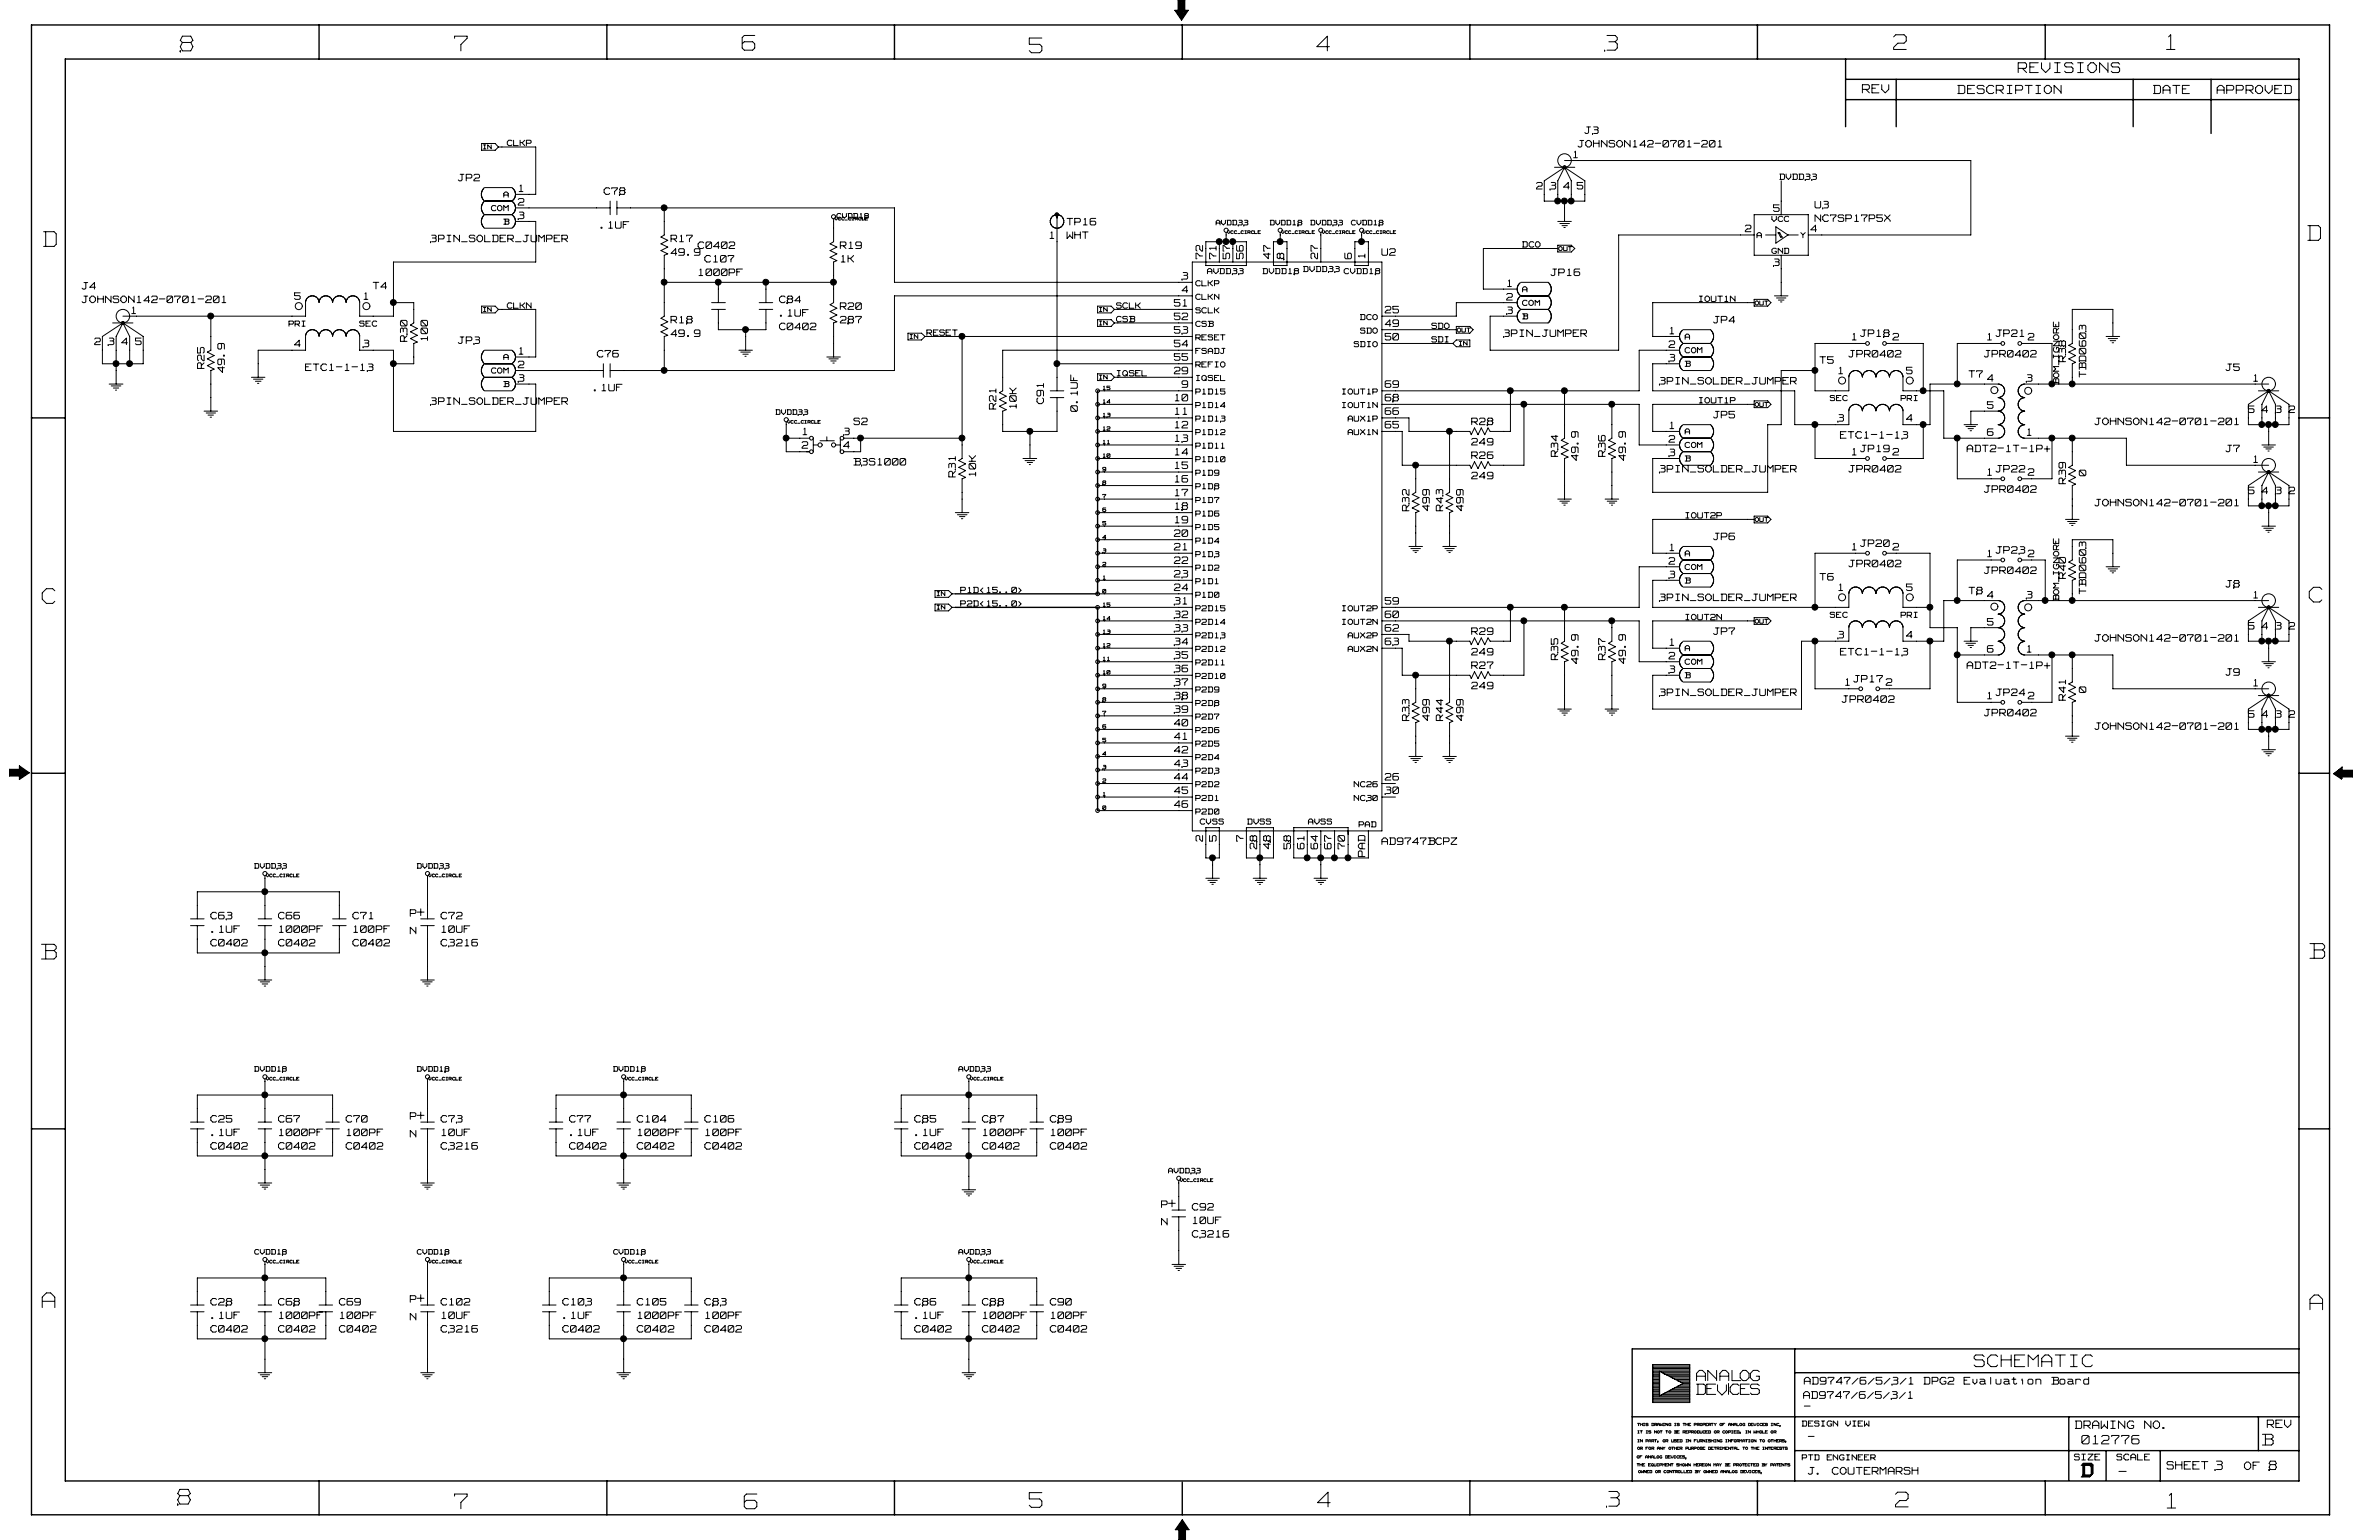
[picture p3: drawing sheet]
<svg xmlns="http://www.w3.org/2000/svg" width="432mm" height="279mm" viewBox="0 0 432 279" stroke-linecap="round" stroke-linejoin="round" font-family="sans-serif">
<defs><g id="words">
<g font-size="5" fill="#fff">
<text x="32.7" y="9.7">8</text>
<text x="82.5" y="9.7">7</text>
<text x="134.7" y="9.6">6</text>
<text x="186.8" y="10.1">5</text>
<text x="239" y="9.7">4</text>
<text x="291.3" y="9.6">3</text>
<text x="343.7" y="9.5">2</text>
<text x="393.2" y="9.5">1</text>
<text x="7.9" y="45.2">D</text>
<text x="418.9" y="44.1">D</text>
<text x="7.7" y="110">C</text>
<text x="419.1" y="109.7">C</text>
<text x="7.5" y="174.5">B</text>
<text x="419.3" y="174.4">B</text>
<text x="7.7" y="237.7">A</text>
<text x="419.3" y="238.1">A</text>
<text x="32.3" y="273.4">8</text>
<text x="82.5" y="274.2">7</text>
<text x="135.1" y="274.2">6</text>
<text x="186.8" y="274">5</text>
<text x="239.1" y="273.9">4</text>
<text x="291.6" y="273.8">3</text>
<text x="344" y="273.9">2</text>
<text x="393.4" y="274.1">1</text>
</g>
<g font-size="4" fill="#fff">
<text x="358.3" y="248.4">SCHEMATIC</text>
<text x="378" y="268.1">D</text>
</g>
<text font-size="3.7" fill="#fff" x="410.6" y="262.6">B</text>
<g font-size="3.6" fill="#fff">
<text x="307.9" y="250.9">AN A L G</text>
<text x="315.8" y="250.9">O</text>
<text x="307.9" y="253.4">DEV CES</text>
</g>
<text font-size="3.4" fill="#fff" x="366.3" y="13.5">REVISIONS</text>
<g font-size="2.9" fill="#fff">
<text x="377.9" y="262.3">012776</text>
<text x="384.6" y="268.2">-</text>
</g>
<g font-size="2.8" fill="#fff">
<text x="338" y="17.2">REV</text>
<text x="355.3" y="17.3">DESCRIPTION</text>
<text x="390.9" y="17.3">DATE</text>
<text x="402.4" y="17.3">APPROVED</text>
</g>
<g font-size="2.7" fill="#fff">
<text x="218.7" y="46.9" transform="rotate(-90 218.7 46.9)">72</text>
<text x="221.1" y="46.9" transform="rotate(-90 221.1 46.9)">71</text>
<text x="223.6" y="46.9" transform="rotate(-90 223.6 46.9)">57</text>
<text x="226.1" y="46.9" transform="rotate(-90 226.1 46.9)">56</text>
<text x="231" y="46.9" transform="rotate(-90 231 46.9)">47</text>
<text x="233.4" y="46.9" transform="rotate(-90 233.4 46.9)">8</text>
<text x="239.6" y="46.9" transform="rotate(-90 239.6 46.9)">27</text>
<text x="245.7" y="46.9" transform="rotate(-90 245.7 46.9)">6</text>
<text x="248.2" y="46.8" transform="rotate(-90 248.2 46.8)">1</text>
<text x="74.3" y="61.9" transform="rotate(-90 74.3 61.9)">R30</text>
<text x="78" y="61.8" transform="rotate(-90 78 61.8)">100</text>
<text x="375.3" y="65.6" transform="rotate(-90 375.3 65.6)">R38</text>
<text x="37.5" y="66.8" transform="rotate(-90 37.5 66.8)">R25</text>
<text x="41.1" y="67.6" transform="rotate(-90 41.1 67.6)">49.9</text>
<text x="379" y="68.4" transform="rotate(-90 379 68.4)">TBD0603</text>
<text x="181.2" y="74.2" transform="rotate(-90 181.2 74.2)">R21</text>
<text x="184.9" y="74" transform="rotate(-90 184.9 74)">10K</text>
<text x="189.8" y="73.2" transform="rotate(-90 189.8 73.2)">C91</text>
<text x="196" y="74.6" transform="rotate(-90 196 74.6)">0.1UF</text>
<text x="283.2" y="82.8" transform="rotate(-90 283.2 82.8)">R34</text>
<text x="286.9" y="83.5" transform="rotate(-90 286.9 83.5)">49.9</text>
<text x="291.8" y="82.8" transform="rotate(-90 291.8 82.8)">R36</text>
<text x="295.4" y="83.5" transform="rotate(-90 295.4 83.5)">49.9</text>
<text x="173.8" y="86.5" transform="rotate(-90 173.8 86.5)">R31</text>
<text x="177.5" y="86.4" transform="rotate(-90 177.5 86.4)">10K</text>
<text x="375.3" y="87.8" transform="rotate(-90 375.3 87.8)">R39</text>
<text x="379" y="86.3" transform="rotate(-90 379 86.3)">0</text>
<text x="256.2" y="92.7" transform="rotate(-90 256.2 92.7)">R32</text>
<text x="259.8" y="92.7" transform="rotate(-90 259.8 92.7)">499</text>
<text x="262.3" y="92.7" transform="rotate(-90 262.3 92.7)">R43</text>
<text x="266" y="92.7" transform="rotate(-90 266 92.7)">499</text>
<text x="375.3" y="104.9" transform="rotate(-90 375.3 104.9)">R40</text>
<text x="379" y="107.7" transform="rotate(-90 379 107.7)">TBD0603</text>
<text x="283.2" y="119.7" transform="rotate(-90 283.2 119.7)">R35</text>
<text x="291.8" y="119.7" transform="rotate(-90 291.8 119.7)">R37</text>
<text x="286.9" y="120.4" transform="rotate(-90 286.9 120.4)">49.9</text>
<text x="295.4" y="120.4" transform="rotate(-90 295.4 120.4)">49.9</text>
<text x="379" y="125.6" transform="rotate(-90 379 125.6)">0</text>
<text x="256.2" y="130.7" transform="rotate(-90 256.2 130.7)">R33</text>
<text x="259.8" y="130.7" transform="rotate(-90 259.8 130.7)">499</text>
<text x="262.3" y="130.7" transform="rotate(-90 262.3 130.7)">R44</text>
<text x="266" y="130.7" transform="rotate(-90 266 130.7)">499</text>
<text x="375.3" y="127" transform="rotate(-90 375.3 127)">R41</text>
<text x="218.7" y="152.6" transform="rotate(-90 218.7 152.6)">2</text>
<text x="221.1" y="152.6" transform="rotate(-90 221.1 152.6)">5</text>
<text x="226.1" y="152.6" transform="rotate(-90 226.1 152.6)">7</text>
<text x="228.5" y="154" transform="rotate(-90 228.5 154)">28</text>
<text x="231" y="154" transform="rotate(-90 231 154)">48</text>
<text x="234.7" y="154" transform="rotate(-90 234.7 154)">58</text>
<text x="237.1" y="154" transform="rotate(-90 237.1 154)">61</text>
<text x="239.6" y="154" transform="rotate(-90 239.6 154)">64</text>
<text x="242" y="154" transform="rotate(-90 242 154)">67</text>
<text x="244.5" y="154" transform="rotate(-90 244.5 154)">70</text>
<text x="248.2" y="155.4" transform="rotate(-90 248.2 155.4)">PAD</text>
</g>
<g font-size="2.6" fill="#fff">
<text x="376.7" y="259.4">DRAWING</text>
<text x="389.2" y="259.4">NO.</text>
<text x="411.5" y="259.2">REV</text>
<text x="393.3" y="266.8">SHEET 3</text>
<text x="407.4" y="266.9">OF 8</text>
</g>
<g font-size="2.4" fill="#fff">
<text x="327.5" y="251.4">AD9747/6/5/3/1 DPG2 Evaluation Board</text>
<text x="327.4" y="254">AD9747/6/5/3/1</text>
<text x="327.5" y="256.1">-</text>
<text x="328.2" y="261.6">-</text>
<text x="328.2" y="267.7">J. COUTERMARSH</text>
</g>
<g font-size="2.3" fill="#fff">
<text x="285.6" y="28.8">1</text>
<text x="286.4" y="26.9">JOHNSON142-0701-201</text>
<text x="287.7" y="24.4">J3</text>
<text x="83.2" y="33">JP2</text>
<text x="94.2" y="35">1</text>
<text x="109.6" y="35.5">C78</text>
<text x="278.9" y="34.5">2</text>
<text x="281.3" y="34.5">3</text>
<text x="283.8" y="34.5">4</text>
<text x="286.3" y="34.5">5</text>
<text x="94.1" y="37.4">2</text>
<text x="94.1" y="39.9">3</text>
<text x="109.1" y="41.6">.1UF</text>
<text x="193.7" y="41">TP16</text>
<text x="321.9" y="38.6">5</text>
<text x="329.4" y="37.9">U3</text>
<text x="329.4" y="40.4">NC7SP17P5X</text>
<text x="78.1" y="44.1">3PIN_SOLDER_JUMPER</text>
<text x="121.8" y="44.1">R17</text>
<text x="121.8" y="46.5">49.9</text>
<text x="126.7" y="45.3">C0402</text>
<text x="127.9" y="47.8">C107</text>
<text x="152.5" y="45.3">R19</text>
<text x="152.7" y="47.8">1K</text>
<text x="190.6" y="43.5">1</text>
<text x="193.7" y="43.5">WHT</text>
<text x="250.8" y="46.5">U2</text>
<text x="316.8" y="42.2">2</text>
<text x="328.7" y="42.2">4</text>
<text x="14.9" y="52.7">J4</text>
<text x="67.7" y="52.6">T4</text>
<text x="126.9" y="50.2">1000PF</text>
<text x="214.5" y="50.8">3</text>
<text x="214.5" y="53.3">4</text>
<text x="273.6" y="52.2">1</text>
<text x="281.5" y="50.2">JP16</text>
<text x="321.9" y="48.4">3</text>
<text x="14.9" y="55.1">JOHNSON142-0701-201</text>
<text x="23.9" y="57.1">1</text>
<text x="53.5" y="54.5">5</text>
<text x="66.1" y="54.5">1</text>
<text x="121.8" y="58.8">R18</text>
<text x="141.5" y="55.1">C84</text>
<text x="141.6" y="57.6">.1UF</text>
<text x="152.5" y="56.3">R20</text>
<text x="152.5" y="58.8">287</text>
<text x="213.1" y="55.8">51</text>
<text x="213.1" y="58.2">52</text>
<text x="251.4" y="59.4">49</text>
<text x="251.4" y="57">25</text>
<text x="273.5" y="54.7">2</text>
<text x="273.5" y="57.1">3</text>
<text x="311" y="58.8">JP4</text>
<text x="17.2" y="62.7">2</text>
<text x="19.6" y="62.7">3</text>
<text x="22.1" y="62.7">4</text>
<text x="24.6" y="62.7">5</text>
<text x="53.5" y="63.1">4</text>
<text x="65.9" y="63.1">3</text>
<text x="83.2" y="62.5">JP3</text>
<text x="94.2" y="64.5">1</text>
<text x="108.4" y="65">C76</text>
<text x="121.8" y="61.3">49.9</text>
<text x="141.5" y="60">C0402</text>
<text x="213.1" y="60.7">53</text>
<text x="213.1" y="65.6">55</text>
<text x="213.1" y="63.1">54</text>
<text x="251.4" y="61.9">50</text>
<text x="272.9" y="61.3">3PIN_JUMPER</text>
<text x="302.9" y="63.2">2</text>
<text x="302.9" y="65.7">3</text>
<text x="303.1" y="60.8">1</text>
<text x="335.6" y="65">JPR0402</text>
<text x="336.2" y="61.9">1</text>
<text x="337.7" y="61.3">JP18</text>
<text x="343.6" y="61.9">2</text>
<text x="360.2" y="65">JPR0402</text>
<text x="360.8" y="61.9">1</text>
<text x="362.3" y="61.3">JP21</text>
<text x="368.1" y="61.9">2</text>
<text x="55.5" y="67.4">ETC1-1-13</text>
<text x="94.1" y="66.9">2</text>
<text x="94.1" y="69.4">3</text>
<text x="107.9" y="71.1">.1UF</text>
<text x="213.1" y="68">29</text>
<text x="214.5" y="70.5">9</text>
<text x="251.4" y="70.5">69</text>
<text x="301.2" y="69.9">3PIN_SOLDER_JUMPER</text>
<text x="330.3" y="66.1">T5</text>
<text x="333.8" y="68">1</text>
<text x="346" y="68">5</text>
<text x="357.4" y="68.7">T7</text>
<text x="360.7" y="69.4">4</text>
<text x="367.8" y="69.4">3</text>
<text x="404" y="67.4">J5</text>
<text x="409.1" y="69.4">1</text>
<text x="78.1" y="73.6">3PIN_SOLDER_JUMPER</text>
<text x="155" y="77.3">S2</text>
<text x="213.3" y="72.9">10</text>
<text x="213.3" y="75.4">11</text>
<text x="213.3" y="77.9">12</text>
<text x="251.4" y="75.4">66</text>
<text x="251.4" y="77.9">65</text>
<text x="251.4" y="72.9">68</text>
<text x="267.1" y="77.3">R28</text>
<text x="303.1" y="78">1</text>
<text x="311" y="76">JP5</text>
<text x="333.6" y="76.6">3</text>
<text x="346" y="76.6">4</text>
<text x="360.7" y="74.3">5</text>
<text x="380.2" y="77.3">JOHNSON142-0701-201</text>
<text x="408.1" y="75.1">5 4 3 2</text>
<text x="145.6" y="81.5">2</text>
<text x="145.8" y="79.1">1</text>
<text x="153.1" y="79.1">3</text>
<text x="153.1" y="81.5">4</text>
<text x="213.3" y="80.3">13</text>
<text x="213.3" y="82.8">14</text>
<text x="267.1" y="83.4">R26</text>
<text x="267.1" y="80.9">249</text>
<text x="302.9" y="80.4">2</text>
<text x="302.9" y="82.9">3</text>
<text x="334.1" y="79.7">ETC1-1-13</text>
<text x="336.2" y="82.8">1</text>
<text x="337.7" y="82.2">JP19</text>
<text x="343.6" y="82.8">2</text>
<text x="357" y="82.2">ADT2-1T-1P+</text>
<text x="360.7" y="79.2">6</text>
<text x="368" y="79.2">1</text>
<text x="404" y="82.2">J7</text>
<text x="155" y="84.6">B3S1000</text>
<text x="213.3" y="85.2">15</text>
<text x="213.3" y="87.7">16</text>
<text x="267.1" y="87.1">249</text>
<text x="301.2" y="85.9">3PIN_SOLDER_JUMPER</text>
<text x="335.6" y="85.9">JPR0402</text>
<text x="360.2" y="89.5">JPR0402</text>
<text x="360.8" y="86.4">1</text>
<text x="362.3" y="85.9">JP22</text>
<text x="368.1" y="86.4">2</text>
<text x="408.1" y="89.8">5 4 3 2</text>
<text x="409.1" y="84.1">1</text>
<text x="213.3" y="90.2">17</text>
<text x="213.3" y="92.6">18</text>
<text x="213.3" y="95.1">19</text>
<text x="380.2" y="92">JOHNSON142-0701-201</text>
<text x="213.1" y="97.5">20</text>
<text x="213.1" y="100">21</text>
<text x="303.1" y="100.1">1</text>
<text x="311" y="98.1">JP6</text>
<text x="336.2" y="100">1</text>
<text x="337.7" y="99.4">JP20</text>
<text x="343.6" y="100">2</text>
<text x="360.8" y="101.2">1</text>
<text x="362.3" y="100.6">JP23</text>
<text x="368.1" y="101.2">2</text>
<text x="213.1" y="102.4">22</text>
<text x="213.1" y="104.9">23</text>
<text x="213.1" y="107.4">24</text>
<text x="302.9" y="102.6">2</text>
<text x="302.9" y="105">3</text>
<text x="330.3" y="105.5">T6</text>
<text x="333.8" y="107.4">1</text>
<text x="335.6" y="103">JPR0402</text>
<text x="346" y="107.4">5</text>
<text x="357.4" y="107.9">T8</text>
<text x="360.2" y="104.3">JPR0402</text>
<text x="404" y="106.7">J8</text>
<text x="213.1" y="109.8">31</text>
<text x="213.1" y="112.3">32</text>
<text x="251.4" y="109.8">59</text>
<text x="251.4" y="112.3">60</text>
<text x="301.2" y="109.2">3PIN_SOLDER_JUMPER</text>
<text x="360.7" y="108.7">4</text>
<text x="360.7" y="113.6">5</text>
<text x="367.8" y="108.7">3</text>
<text x="409.1" y="108.7">1</text>
<text x="213.1" y="114.7">33</text>
<text x="213.1" y="117.2">34</text>
<text x="213.1" y="119.6">35</text>
<text x="251.4" y="114.7">62</text>
<text x="251.4" y="117.2">63</text>
<text x="267.1" y="115.3">R29</text>
<text x="267.1" y="119">249</text>
<text x="302.9" y="119.8">2</text>
<text x="303.1" y="117.3">1</text>
<text x="311" y="115.3">JP7</text>
<text x="333.6" y="116">3</text>
<text x="334.1" y="119">ETC1-1-13</text>
<text x="346" y="116">4</text>
<text x="360.7" y="118.5">6</text>
<text x="368" y="118.5">1</text>
<text x="380.2" y="116.5">JOHNSON142-0701-201</text>
<text x="408.1" y="114.3">5 4 3 2</text>
<text x="213.1" y="124.5">37</text>
<text x="213.1" y="122.1">36</text>
<text x="267.1" y="121.5">R27</text>
<text x="267.1" y="125.2">249</text>
<text x="302.9" y="122.2">3</text>
<text x="335" y="124.5">1</text>
<text x="336.5" y="124">JP17</text>
<text x="342.3" y="124.5">2</text>
<text x="357" y="121.5">ADT2-1T-1P+</text>
<text x="404" y="122.7">J9</text>
<text x="409.1" y="124.7">1</text>
<text x="213.1" y="127">38</text>
<text x="213.1" y="129.5">39</text>
<text x="213.1" y="131.9">40</text>
<text x="301.2" y="126.4">3PIN_SOLDER_JUMPER</text>
<text x="334.3" y="127.6">JPR0402</text>
<text x="360.2" y="130.1">JPR0402</text>
<text x="360.8" y="127">1</text>
<text x="362.3" y="126.4">JP24</text>
<text x="368.1" y="127">2</text>
<text x="408.1" y="130.3">5 4 3 2</text>
<text x="213.1" y="134.4">41</text>
<text x="213.1" y="136.8">42</text>
<text x="380.2" y="132.5">JOHNSON142-0701-201</text>
<text x="213.1" y="139.3">43</text>
<text x="213.1" y="141.7">44</text>
<text x="251.4" y="141.7">26</text>
<text x="213.1" y="144.2">45</text>
<text x="213.1" y="146.7">46</text>
<text x="251.4" y="144.2">30</text>
<text x="250.8" y="153.4">AD9747BCPZ</text>
<text x="38.3" y="166.9">C63</text>
<text x="50.5" y="166.9">C66</text>
<text x="64.1" y="166.9">C71</text>
<text x="74.5" y="166.5">P</text>
<text x="80.1" y="166.9">C72</text>
<text x="38.3" y="171.8">C0402</text>
<text x="38.4" y="169.4">.1UF</text>
<text x="50.5" y="171.8">C0402</text>
<text x="50.7" y="169.4">1000PF</text>
<text x="64.1" y="171.8">C0402</text>
<text x="64.2" y="169.4">100PF</text>
<text x="74.5" y="169.6">N</text>
<text x="80.1" y="171.8">C3216</text>
<text x="80.2" y="169.4">10UF</text>
<text x="38.3" y="203.8">C25</text>
<text x="50.5" y="203.8">C67</text>
<text x="62.8" y="203.8">C70</text>
<text x="74.5" y="203.3">P</text>
<text x="80.1" y="203.8">C73</text>
<text x="103.4" y="203.8">C77</text>
<text x="115.7" y="203.8">C104</text>
<text x="127.9" y="203.8">C106</text>
<text x="166" y="203.8">C85</text>
<text x="178.3" y="203.8">C87</text>
<text x="190.6" y="203.8">C89</text>
<text x="38.3" y="208.7">C0402</text>
<text x="38.4" y="206.2">.1UF</text>
<text x="50.5" y="208.7">C0402</text>
<text x="50.7" y="206.2">1000PF</text>
<text x="62.8" y="208.7">C0402</text>
<text x="63" y="206.2">100PF</text>
<text x="74.5" y="206.5">N</text>
<text x="80.1" y="208.7">C3216</text>
<text x="80.2" y="206.2">10UF</text>
<text x="103.4" y="208.7">C0402</text>
<text x="103.5" y="206.2">.1UF</text>
<text x="115.7" y="208.7">C0402</text>
<text x="115.8" y="206.2">1000PF</text>
<text x="127.9" y="208.7">C0402</text>
<text x="128.1" y="206.2">100PF</text>
<text x="166" y="208.7">C0402</text>
<text x="166.2" y="206.2">.1UF</text>
<text x="178.3" y="208.7">C0402</text>
<text x="178.5" y="206.2">1000PF</text>
<text x="190.6" y="208.7">C0402</text>
<text x="190.8" y="206.2">100PF</text>
<text x="210.8" y="219.3">P</text>
<text x="216.4" y="219.8">C92</text>
<text x="210.8" y="222.5">N</text>
<text x="216.4" y="224.7">C3216</text>
<text x="216.6" y="222.2">10UF</text>
<text x="38.3" y="237">C28</text>
<text x="38.4" y="239.4">.1UF</text>
<text x="50.5" y="237">C68</text>
<text x="50.7" y="239.4">1000PF</text>
<text x="61.6" y="237">C69</text>
<text x="61.8" y="239.4">100PF</text>
<text x="74.5" y="239.7">N</text>
<text x="74.5" y="236.5">P</text>
<text x="80.1" y="237">C102</text>
<text x="80.2" y="239.4">10UF</text>
<text x="102.2" y="237">C103</text>
<text x="102.3" y="239.4">.1UF</text>
<text x="115.7" y="237">C105</text>
<text x="115.8" y="239.4">1000PF</text>
<text x="127.9" y="237">C83</text>
<text x="128.1" y="239.4">100PF</text>
<text x="166" y="237">C86</text>
<text x="166.2" y="239.4">.1UF</text>
<text x="178.3" y="237">C88</text>
<text x="178.5" y="239.4">1000PF</text>
<text x="190.6" y="237">C90</text>
<text x="190.8" y="239.4">100PF</text>
<text x="38.3" y="241.9">C0402</text>
<text x="50.5" y="241.9">C0402</text>
<text x="61.6" y="241.9">C0402</text>
<text x="80.1" y="241.9">C3216</text>
<text x="102.2" y="241.9">C0402</text>
<text x="115.7" y="241.9">C0402</text>
<text x="127.9" y="241.9">C0402</text>
<text x="166" y="241.9">C0402</text>
<text x="178.3" y="241.9">C0402</text>
<text x="190.6" y="241.9">C0402</text>
</g>
<g font-size="2.2" fill="#fff">
<text x="374" y="69.7" transform="rotate(-90 374 69.7)">BOM_IGNORE</text>
<text x="374" y="109" transform="rotate(-90 374 109)">BOM_IGNORE</text>
</g>
<g font-size="2" fill="#fff">
<text x="376.5" y="265">SIZE</text>
<text x="384.2" y="265">SCALE</text>
</g>
<g font-size="1.9" fill="#fff">
<text x="92.1" y="26.6">CLKP</text>
<text x="323" y="32.7">DVDD33</text>
<text x="276.4" y="45">DCO</text>
<text x="92.1" y="56.1">CLKN</text>
<text x="202.6" y="58.5">CSB</text>
<text x="202.6" y="56.1">SCLK</text>
<text x="259.9" y="59.8">SDO</text>
<text x="308.4" y="54.9">IOUT1N</text>
<text x="168.2" y="61">RESET</text>
<text x="259.9" y="62.2">SDI</text>
<text x="202.8" y="68.4">IQSEL</text>
<text x="308.4" y="73.3">IOUT1P</text>
<text x="306" y="94.1">IOUT2P</text>
<text x="174.4" y="107.7">P1D&lt;15..0&gt;</text>
<text x="174.4" y="110.2">P2D&lt;15..0&gt;</text>
<text x="306" y="112.6">IOUT2N</text>
</g>
<g font-size="1.8" fill="#fff">
<text x="91.4" y="35.9">A</text>
<text x="89.2" y="38.4">COM</text>
<text x="91.4" y="40.9">B</text>
<text x="321.6" y="40.3">VCC</text>
<text x="318.9" y="43.3">A</text>
<text x="321.6" y="46.1">GND</text>
<text x="326.9" y="43.3">Y</text>
<text x="217" y="52">CLKP</text>
<text x="219.2" y="49.8">AVDD33</text>
<text x="229.2" y="49.8">DVDD18 DVDD33 CVDD18</text>
<text x="276.4" y="53.1">A</text>
<text x="52.5" y="59.4">PRI</text>
<text x="65.3" y="59.4">SEC</text>
<text x="217" y="59.4">CSB</text>
<text x="217" y="56.9">SCLK</text>
<text x="217" y="54.5">CLKN</text>
<text x="246.9" y="58.2">DCO</text>
<text x="276.4" y="58">B</text>
<text x="276.4" y="55.6">COM</text>
<text x="91.4" y="65.4">A</text>
<text x="217" y="64.3">FSADJ</text>
<text x="217" y="61.8">RESET</text>
<text x="245.8" y="63.1">SDIO</text>
<text x="246.9" y="60.6">SDO</text>
<text x="305.9" y="64.2">COM</text>
<text x="305.9" y="61.7">A</text>
<text x="89.2" y="67.9">COM</text>
<text x="91.4" y="70.3">B</text>
<text x="217" y="71.7">P1D15</text>
<text x="217" y="66.8">REFIO</text>
<text x="217.2" y="69.2">IQSEL</text>
<text x="243.7" y="71.7">IOUT1P</text>
<text x="305.9" y="66.6">B</text>
<text x="217" y="74.1">P1D14</text>
<text x="217" y="76.6">P1D13</text>
<text x="243.7" y="74.1">IOUT1N</text>
<text x="244.7" y="76.6">AUX1P</text>
<text x="332.2" y="72.9">SEC</text>
<text x="345.1" y="72.9">PRI</text>
<text x="217" y="83.9">P1D10</text>
<text x="217" y="81.5">P1D11</text>
<text x="217" y="79">P1D12</text>
<text x="244.7" y="79">AUX1N</text>
<text x="305.9" y="83.8">B</text>
<text x="305.9" y="81.4">COM</text>
<text x="305.9" y="78.9">A</text>
<text x="217" y="88.9">P1D8</text>
<text x="217" y="86.4">P1D9</text>
<text x="217" y="93.8">P1D6</text>
<text x="217" y="91.4">P1D7</text>
<text x="217" y="101.2">P1D3</text>
<text x="217" y="98.7">P1D4</text>
<text x="217" y="96.3">P1D5</text>
<text x="305.9" y="101">A</text>
<text x="217" y="106.1">P1D1</text>
<text x="217" y="103.6">P1D2</text>
<text x="305.9" y="106">B</text>
<text x="305.9" y="103.5">COM</text>
<text x="217" y="113.5">P2D14</text>
<text x="217" y="111">P2D15</text>
<text x="217" y="108.5">P1D0</text>
<text x="243.7" y="111">IOUT2P</text>
<text x="243.7" y="113.5">IOUT2N</text>
<text x="332.2" y="112.2">SEC</text>
<text x="345.1" y="112.2">PRI</text>
<text x="217" y="118.4">P2D12</text>
<text x="217" y="115.9">P2D13</text>
<text x="244.7" y="115.9">AUX2P</text>
<text x="244.7" y="118.4">AUX2N</text>
<text x="305.9" y="118.2">A</text>
<text x="217" y="125.7">P2D9</text>
<text x="217" y="123.3">P2D10</text>
<text x="217" y="120.8">P2D11</text>
<text x="305.9" y="123.1">B</text>
<text x="305.9" y="120.7">COM</text>
<text x="217" y="130.6">P2D7</text>
<text x="217" y="128.2">P2D8</text>
<text x="217" y="135.6">P2D5</text>
<text x="217" y="133.1">P2D6</text>
<text x="217" y="142.9">P2D2</text>
<text x="217" y="140.5">P2D3</text>
<text x="217" y="138">P2D4</text>
<text x="245.8" y="142.9">NC26</text>
<text x="217" y="147.9">P2D0</text>
<text x="217" y="145.4">P2D1</text>
<text x="217.8" y="149.7">CVSS</text>
<text x="226.4" y="149.7">DVSS</text>
<text x="237.5" y="149.7">AVSS</text>
<text x="245.8" y="145.4">NC30</text>
<text x="246.7" y="150.2">PAD</text>
<text x="327.1" y="258.9">DESIGN</text>
<text x="334.8" y="258.9">VIEW</text>
<text x="327.1" y="265">PTD ENGINEER</text>
</g>
<g font-size="1.6" fill="#fff">
<text x="151.9" y="39.7">CVDD18</text>
<text x="220.7" y="40.9">AVDD33</text>
<text x="230.5" y="40.9">DVDD18</text>
<text x="237.9" y="40.9">DVDD33</text>
<text x="245.3" y="40.9">CVDD18</text>
<text x="140.8" y="75.3">DVDD33</text>
<text x="46.2" y="157.6">DVDD33</text>
<text x="75.7" y="157.6">DVDD33</text>
<text x="46.2" y="194.5">DVDD18</text>
<text x="75.7" y="194.5">DVDD18</text>
<text x="111.4" y="194.5">DVDD18</text>
<text x="174" y="194.5">AVDD33</text>
<text x="212.1" y="212.9">AVDD33</text>
<text x="46.2" y="227.7">CVDD18</text>
<text x="75.7" y="227.7">CVDD18</text>
<text x="111.4" y="227.7">CVDD18</text>
<text x="174" y="227.7">AVDD33</text>
</g>
<g font-size="1.4" fill="#fff">
<text x="87.8" y="27.2">IN</text>
<text x="282.9" y="45.6">OUT</text>
<text x="87.8" y="56.7">IN</text>
<text x="199.6" y="56.7">IN</text>
<text x="199.6" y="59.1">IN</text>
<text x="318.6" y="55.5">OUT</text>
<text x="165.2" y="61.6">IN</text>
<text x="264.5" y="60.4">OUT</text>
<text x="264.9" y="62.8">IN</text>
<text x="199.6" y="69">IN</text>
<text x="318.6" y="73.9">OUT</text>
<text x="318.6" y="94.8">OUT</text>
<text x="170.1" y="110.7">IN</text>
<text x="170.1" y="108.2">IN</text>
<text x="318.6" y="113.2">OUT</text>
</g>
<g font-size="1.2" fill="#fff">
<text x="200.2" y="70.8">15</text>
<text x="200.2" y="73.3">14</text>
<text x="200.2" y="75.7">13</text>
<text x="200.2" y="80.6">11</text>
<text x="200.2" y="83.1">10</text>
<text x="200.2" y="78.2">12</text>
<text x="200.2" y="88">8</text>
<text x="200.2" y="85.6">9</text>
<text x="200.2" y="95.4">5</text>
<text x="200.2" y="92.9">6</text>
<text x="200.2" y="90.5">7</text>
<text x="200.2" y="100.3">3</text>
<text x="200.2" y="97.9">4</text>
<text x="200.2" y="107.7">0</text>
<text x="200.2" y="102.8">2</text>
<text x="200.2" y="105.2">1</text>
<text x="200.2" y="112.6">14</text>
<text x="200.2" y="110.2">15</text>
<text x="200.2" y="115.1">13</text>
<text x="200.2" y="117.5">12</text>
<text x="200.2" y="120">11</text>
<text x="200.2" y="124.9">9</text>
<text x="200.2" y="122.4">10</text>
<text x="200.2" y="127.3">8</text>
<text x="200.2" y="129.8">7</text>
<text x="200.2" y="137.2">4</text>
<text x="200.2" y="134.7">5</text>
<text x="200.2" y="132.2">6</text>
<text x="200.2" y="142.1">2</text>
<text x="200.2" y="139.6">3</text>
<text x="200.2" y="147">0</text>
<text x="200.2" y="144.5">1</text>
</g>
<g font-size="1" fill="#fff">
<text x="151.6" y="40">VCC_CIRCLE</text>
<text x="222.8" y="42.5">VCC_CIRCLE</text>
<text x="232.6" y="42.5">VCC_CIRCLE</text>
<text x="240" y="42.5">VCC_CIRCLE</text>
<text x="247.3" y="42.5">VCC_CIRCLE</text>
<text x="143" y="76.9">VCC_CIRCLE</text>
<text x="48.3" y="159.2">VCC_CIRCLE</text>
<text x="77.8" y="159.2">VCC_CIRCLE</text>
<text x="48.3" y="196">VCC_CIRCLE</text>
<text x="77.8" y="196">VCC_CIRCLE</text>
<text x="113.5" y="196">VCC_CIRCLE</text>
<text x="176.1" y="196">VCC_CIRCLE</text>
<text x="214.2" y="214.5">VCC_CIRCLE</text>
<text x="48.3" y="229.2">VCC_CIRCLE</text>
<text x="77.8" y="229.2">VCC_CIRCLE</text>
<text x="113.5" y="229.2">VCC_CIRCLE</text>
<text x="176.1" y="229.2">VCC_CIRCLE</text>
</g>
<g font-size=".8" fill="#fff">
<text x="297.2" y="258.7">THIS</text>
<text x="297.2" y="263.1">OR</text>
<text x="297.3" y="261.7">IN</text>
<text x="297.3" y="260.1">IT</text>
<text x="298.7" y="263.1">FOR</text>
<text x="298.8" y="260.1">IS</text>
<text x="298.8" y="261.7">PART,</text>
<text x="299.8" y="258.7">DRAWING</text>
<text x="300.3" y="260.1">NOT</text>
<text x="300.8" y="263.1">ANY</text>
<text x="301.8" y="261.7">OR</text>
<text x="302.3" y="260.1">TO</text>
<text x="302.8" y="263.1">OTHER</text>
<text x="303.4" y="261.7">USED</text>
<text x="303.8" y="258.7">IS</text>
<text x="303.9" y="260.1">BE</text>
<text x="305.4" y="258.7">THE</text>
<text x="305.4" y="260.1">REPRODUCED</text>
<text x="305.9" y="263.1">PURPOSE</text>
<text x="305.9" y="261.7">IN</text>
<text x="307.4" y="258.7">PROPERTY</text>
<text x="307.4" y="261.7">FURNISHING</text>
<text x="309.9" y="263.1">DETRIMENTAL</text>
<text x="311" y="260.1">OR</text>
<text x="312" y="258.7">OF</text>
<text x="312.5" y="260.1">COPIED,</text>
<text x="313" y="261.7">INFORMATION</text>
<text x="313.5" y="258.7">ANALOG</text>
<text x="316" y="263.1">TO</text>
<text x="316.6" y="260.1">IN</text>
<text x="317" y="258.7">DEVICES</text>
<text x="317.5" y="263.1">THE</text>
<text x="318.1" y="260.1">WHOLE</text>
<text x="319.1" y="261.7">TO</text>
<text x="319.6" y="263.1">INTERESTS</text>
<text x="320.6" y="261.7">OTHERS,</text>
<text x="321.1" y="258.7">INC.</text>
<text x="321.1" y="260.1">OR</text>
<text x="297.1" y="266.1">THE</text>
<text x="297.1" y="264.6">OF</text>
<text x="297.4" y="267.3">OWNED</text>
<text x="298.7" y="264.6">ANALOG</text>
<text x="299.2" y="266.1">EQUIPMENT</text>
<text x="300.4" y="267.3">OR</text>
<text x="302" y="267.3">CONTROLLED</text>
<text x="302.2" y="264.6">DEVICES.</text>
<text x="304.2" y="266.1">SHOWN</text>
<text x="307.3" y="266.1">HEREON</text>
<text x="307.6" y="267.3">BY</text>
<text x="309.1" y="267.3">OWNED</text>
<text x="310.9" y="266.1">MAY</text>
<text x="312.1" y="267.3">ANALOG</text>
<text x="312.9" y="266.1">BE</text>
<text x="314.4" y="266.1">PROTECTED</text>
<text x="315.7" y="267.3">DEVICES.</text>
<text x="319.5" y="266.1">BY</text>
<text x="321" y="266.1">PATENTS</text>
</g>
</g></defs>
<g fill="none" stroke="#000" stroke-width=".25">
<path d="M5.7 4.5h417.1v270.3h-417.1zM11.9 10.7h405.4v258h-405.4zM57.9 4.5v6.2M110.2 4.5v6.2M162.3 4.5v6.2M214.6 4.5v6.2M266.8 4.5v6.2M319 4.5v6.2M335 14.4h82.3M335 10.7v12.3M335 18.1h82.3M344.2 14.4v8.6"/>
<path d="M371.2 4.5v6.2M387.2 14.4v8.6M401.3 14.4v9.8M5.7 75.8h6.2M199.2 70.9v36.8h-25.8M417.3 75.8h5.5M173.4 110.2h25.8v36.9M5.7 140.3h6.2M417.3 140.3h5.5M5.7 204.8h6.2M417.3 204.8h5.5M296.2 244.7v24"/>
<path d="M296.2 257h121.1M296.3 244.7h121M301.2 248.8v4.4M325.8 244.7v24M325.8 249h91.5M375.5 257v11.6M409.9 257v6.2M57.9 268.7v6.1M110.2 268.7v6.1M162.3 268.7v6.1M214.6 268.9v5.9M266.8 268.7v6.1"/>
<path d="M319 268.7v6.1M325.8 263.2h91.5M371.2 268.7v6.1M382.3 263.2v5.4M392.1 263.2v5.5"/>
</g>
<g fill="none" stroke="#000" stroke-width=".18">
<path d="M32.7 9.2h.1M33.1 7.7l-.4 .8 .4 .7h1.5M33.1 7.7h1.5M34.6 6.6h-1.5l-.4 .7 .4 .4M34.6 6.6l.4 .7-.4 .4 .4 .8-.4 .7M82.5 6.6v.3M82.5 6.6h2.3M83.7 8.1v1.1M84.8 7l-1.1 1.1M84.8 6.6v.3M134.7 8.7l.4 .4M134.7 6.9v1.8"/>
<path d="M135.1 7.6l-.4 .3M135.1 6.4l-.4 .4M135.1 7.6h1.5M135.1 9.1h1.5M135.1 6.4h1.9M136.6 7.6l.4 .4M137 8v.7M137 8.7l-.4 .4M186.8 9.2l.4 .4M186.8 6.9v1.1M186.9 8h1.8M186.9 6.9h2.2"/>
<path d="M187.2 9.6h1.5M188.7 8l.4 .4M189.1 8.5v.7l-.4 .4M213.8 0h1.3v1.9h.6l-1.2 1.8-1.3-1.8h.6zM214 .1h.9v1.9h.5l-.9 1.4-1.1-1.4h.6zM214.1 .3h.7v1.8h.4l-.7 1.1-.8-1.1h.4zM214.2 .4h.5v1.8h.2l-.4 .8-.5-.8h.2zM214.3 .5h.3l.1 1.8-.2 .4-.3-.4h.1zM214.5 .6v2M239.1 8.5h2.2M240.9 6.6v2.6M240.9 6.6l-1.9 1.9"/>
<path d="M291.3 9.1h.1M291.7 9.1h1.4M291.7 6.4h1.4M292 7.6h1.1M293.2 6.4l.3 .4M293.2 7.6l.3 .4M293.5 8.7l-.3 .4M293.5 6.9v.3M293.5 8v.7M293.5 7.2l-.3 .4M338 15.4v1.4M338 15.4h1"/>
<path d="M338.1 16.2h.9M338.7 16.3l.6 .5M339.1 15.4l.2 .2M339.3 16l-.2 .2M339.3 15.6v.4M339.8 15.4h1.2M339.8 15.4v1.4M339.8 16h.6M339.8 16.8h1.2M341.5 16.2l.6 .6M341.5 15.4v.8M342.8 15.4v.8"/>
<path d="M342.8 16.2l-.6 .6M343.7 8.6v.4h2.3M344.1 6.3l-.4 .4M344.1 6.3h1.5M344.5 7.8l-.8 .8M344.5 7.8h1.1M345.6 6.3l.4 .4M346 6.7v.7M346 7.5l-.4 .3M355.3 15.5h1.1M355.3 17h1.1M355.6 15.5v1.4"/>
<path d="M356.4 15.5l.2 .2M356.6 15.7v1.1l-.2 .2M357.1 15.5h1.3M357.1 15.5v1.5M357.2 17h1.2M357.2 16.1h.6M358.9 15.7v.2M358.9 15.9l.2 .2M358.9 16.8l.2 .2M359.1 15.5l-.2 .2M359.1 15.5h.8M359.1 17h.8"/>
<path d="M359.1 16.1h.8M359.9 15.5l.2 .2M359.9 16.1l.2 .2M360.1 16.4v.3l-.2 .3M360.6 16v.5M360.6 16.6l.4 .4M361 15.5l-.4 .4M361.1 15.5h.5M361.1 17h.5M361.7 15.5l.2 .2M361.9 16.8l-.2 .2M362.3 15.5h1"/>
<path d="M362.3 15.5v1.5M362.4 16.3h.9M363 16.4l.6 .6M363.4 15.5l.2 .2M363.6 15.7v.4l-.2 .2M364.3 15.5h.9M364.3 17h.9M364.7 15.5v1.4M365.8 15.5h1.1M365.8 15.5v1.5M365.9 16.3h1M366.3 11.4v1.8"/>
<path d="M366.3 11.4h1.2M366.4 12.4h1.1M366.9 15.5l.2 .2M367.1 15.7v.4l-.2 .2M367.1 12.4l.7 .8M367.6 15.5h1.3M367.6 11.4l.2 .3v.4M367.8 12.1l-.2 .3M368.2 15.5v1.5M368.4 11.4h1.6M368.4 11.4v1.8M368.5 12.1h.7"/>
<path d="M368.5 13.2h1.5M369.5 15.5h.9M369.5 17h.9M370 15.5v1.4M370.5 12.4l.8 .7M370.5 11.4v1M371.1 16.6l.4 .4h.4M371.1 16v.5M371.9 15.5h-.4l-.4 .4M371.9 15.5l.4 .4M372.1 11.4v1M372.1 12.4l-.8 .8"/>
<path d="M372.3 16v.5M372.3 16.6l-.4 .4M372.8 15.5l1.3 1.2M372.8 15.5v1.5M372.9 11.4h1M372.9 13.2h1M373.4 11.4v1.7M374.1 15.5v1.5M374.7 11.6v.3M374.7 11.9l.3 .2M374.7 12.9l.3 .3M375 11.4l-.2 .2"/>
<path d="M375 11.4h1M375 12.1h1M375 13.2h1M376 11.4l.3 .2M376 12.1l.3 .3M376.3 12.4v.5M376.3 12.9l-.3 .3M377.1 11.4h1M377.1 13.2h1M377.6 11.4v1.7M379 12.7l.5 .5M379 11.9v.7"/>
<path d="M379.5 11.4l-.5 .5M379.5 11.4h.4M379.5 13.2h.4M380 11.4l.5 .5M380.5 11.9v.7M380.5 12.7l-.5 .5M381.1 11.4l1.5 1.5M381.1 11.4v1.8M382.6 11.4v1.8M383.2 11.6v.3M383.2 11.9l.3 .2M383.2 12.9l.3 .3"/>
<path d="M383.5 11.4l-.3 .2M383.5 11.4h.9M383.5 12.1h.9M383.5 13.2h.9M384.5 11.4l.2 .2M384.5 12.1l.2 .3M384.7 12.4v.5M384.7 12.9l-.2 .3M390.9 15.5h1M390.9 17h1M391.1 15.5v1.4M391.9 15.5l.2 .2"/>
<path d="M392.1 15.7v1.1l-.2 .2M392.6 16v1M392.6 16.3h1.2M393 15.5l-.4 .4M393.1 15.5h.3M393.2 9h1.6M393.4 15.5l.5 .4M393.9 16v1M394 6.3v2.6M394 6.3l-.4 .4M394.4 15.5h1.2M395 15.5v1.5"/>
<path d="M396.1 15.5h1.3M396.1 15.5l.1 1.5h1.2M396.2 16.1h.5M402.4 16v1M402.5 16.3h1.1M402.8 15.5l-.4 .4M402.9 15.5h.3M403.3 15.5l.4 .4M403.7 16v1M404.2 15.5h1M404.2 15.5v1.5M404.2 16.3h1"/>
<path d="M405.2 15.5l.2 .2M405.4 15.7v.4l-.2 .2M405.9 15.5h1M405.9 15.5v1.5M405.9 16.3h1M407 15.5l.2 .2M407.2 15.7v.4l-.2 .2M407.7 15.5h1M407.7 15.5v1.5M407.7 16.3h1M408.3 16.4l.6 .6M408.7 15.5l.2 .2"/>
<path d="M408.9 15.7v.4l-.2 .2M409.4 16.6l.4 .4M409.4 16v.5M409.8 15.5l-.4 .4M409.9 15.5h.3M409.9 17h.3M410.3 15.5l.4 .4M410.7 16v.5M410.7 16.6l-.4 .4M411.1 16.3l.6 .6M411.1 15.5v.8M412.4 16.3l-.6 .7"/>
<path d="M412.4 15.5v.8M412.9 15.5h1.2M412.9 15.5v1.5M412.9 17h1.2M412.9 16.1h.6M414.6 15.5h1M414.6 17h1M414.8 15.5v1.4M415.7 15.5l.2 .2M415.9 15.7v1.1l-.2 .2M83.2 32.6l.2 .2M83.4 32.8h.3"/>
<path d="M83.5 31.6h.7M83.9 31.7v.9M83.9 32.6l-.2 .2M84.6 31.6h.8M84.6 31.7v1.1M84.7 32.3h.7M85.5 31.6l.1 .2M85.6 32.1l-.1 .2M85.6 31.8v.3M86 32.7v.1M86.1 32.8h.9M86.2 31.6l-.2 .2"/>
<path d="M86.2 31.6h.6M86.4 32.3l-.4 .3M86.4 32.3h.4M86.9 31.6l.1 .2M87 31.8v.3M87 32.1l-.1 .2M87.4 26h2.5l.6 .7-.6 .6h-2.5zM87.4 35.7h.1M87.4 38.1l.1 .1M87.5 34.8h-.1M87.5 39.7l-.1 .1M87.5 37.3h-.1"/>
<path d="M87.5 37.1h.1M87.5 39.5l-.1 .4v.5l.4 .9M87.5 34.5v.1M87.5 35.9v.1M87.5 39.5h.1M87.6 37l-.2 .5v.5l.4 .8M87.6 36.9v.1M87.6 38.5h.1M87.6 39.4h.1M87.6 34.4l-.2 .6v.5l.4 .9M87.6 34.4h.1M87.6 36.8v.1"/>
<path d="M87.8 34.2h.1M87.8 36.3h.1M87.8 38.7v.1M87.8 26.3h.4M87.8 27h.4M87.8 36.4l.1 .1M87.8 36.6l-.2 .3M87.8 39l-.3 .5M87.8 34.1l-.2 .3M87.8 38.9l.1 .1M87.9 34v.1M88 26.3v.7"/>
<path d="M88 38.9h4.9M88 36.5h4.9M88 34h4.9M88.5 26.3v.7M88.5 26.3l.6 .6M89.2 26.3v.7M89.2 38l.3 .2M89.5 37.3l-.3 .3v.3M89.5 37.3h.3M89.5 38.2h.3M89.9 37.3l.1 .1M90 38.1l-.1 .1"/>
<path d="M90.3 38l.3 .2h.2M90.5 26.7h6.7v8.6h-3.6M90.8 37.3h-.2l-.3 .2v.4M90.8 37.3l.3 .2v.4M91.1 38l-.3 .2M91.4 37.3l.4 .3M91.4 35.1v.7M91.4 37.3v.9M91.4 39.8h.8M91.5 35.4h.7M91.7 34.8l-.3 .3M91.7 39.8v.8"/>
<path d="M91.7 34.8h.2M92 34.8l.2 .3M92.1 25.8v.3M92.1 26.2l.2 .2M92.2 39.8l.2 .1M92.2 35.1v.7M92.2 37.3v.9M92.2 37.3l-.4 .4M92.3 25.4l-.2 .3M92.4 39.9v.1M92.4 25.4h.3M92.4 26.4h.3"/>
<path d="M92.8 25.4l.1 .2M92.9 26.3l-.1 .1M93 34.1l.1 .1M93 39l.1 .1M93 36.5l.1 .2M93.1 36.3l-.1 .1M93.1 34.2h.1M93.1 39.1h.1M93.1 36.7h.1M93.1 34.2l.5 .9-.1 .7-.4 .5M93.1 36.7l.4 .5 .1 .7-.3 .7-.3 .3M93.1 36.3h.1"/>
<path d="M93.1 39.2l.3 .3M93.2 25.4v1M93.3 26.4h.8M93.3 39.3v.1M93.4 34.5v.1M93.4 35.9v.1M93.4 38.4h.1M93.4 39.5h.1M93.4 39.5l.2 .5-.1 .6-.5 .8M93.4 37.1h.1M93.6 37.7h17.1M94.1 39.7h.1"/>
<path d="M94.1 37.1v.1M94.1 37.2h1M94.2 36l-.1 .2M94.2 34.8h.7M94.3 39.7h.6M94.3 38.5h.6M94.3 36h.6M94.4 39h.5M94.4 25.4v1M94.4 36.7l-.3 .3M94.4 25.9h.4M94.4 36.7h.5"/>
<path d="M94.6 33.6l-.2 .1M94.6 33.6v1.1M94.8 25.9v.1M94.9 26l.3 .4M94.9 36l.2 .2M94.9 38.5l.2 .2M95 39l.1 .2M95.1 38.8l-.2 .2M95.1 36.2v.3M95.1 38.7v.1M95.1 39.2l-.2 .5M95.1 36.5l-.2 .2"/>
<path d="M95.2 25.4l-.4 .5M95.5 25.4h.7M95.5 25.5v.9M95.6 26h.6M96.2 25.4l.2 .2M96.4 25.9l-.2 .1M96.4 25.6v.2M109.6 34.5v.4M109.6 34.9l.4 .4M110 34.1l-.4 .3M110 35.3h.4M110 34.1h.4"/>
<path d="M110.5 34.1l.2 .1M110.7 35.1l-.2 .2M110.7 36.5v2.4M111 34.1v.1M111.1 34.1h1v.1M111.5 34.8v.5M112 37.7h50.3v13.5h54.1M112 36.5v2.4M112 34.3l-.5 .5M112.4 35.3h.1M112.6 34.1l-.2 .3 .2 .2-.2 .3 .2 .4M112.6 35.3h.6"/>
<path d="M112.6 34.1h.6M112.6 34.6h.6M113.3 34.1l.2 .3-.2 .2 .2 .3-.2 .4M120.6 37.7v4.9l-.6 .4 1.2 .6-1.2 .6 1.2 .6-1.2 .7 1.2 .6-.6 .2v11.1l-.6 .3 1.2 .7-1.2 .6 1.2 .6-1.2 .6 1.2 .6-.6 .2v6.2M151.3 39.7v4.2l-.6 .3 1.2 .6-1.2 .7 1.2 .6-1.2 .6 1.2 .6-.6 .2v7.4l-.6 .4 1.2 .6-1.2 .6 1.2 .6-1.2 .6 1.2 .7-.6 .2v6.2M151.6 39.7l.1 .2M151.6 39.4v.3M151.9 39v.3M151.9 39.4l.2 .2M152 39.4v.3M152 39.7l-.2 .2M152.1 38.7l-.2 .3"/>
<path d="M152.1 38.7l.5 .2M152.1 39.6v.2M152.1 39.8l.2 .1M152.3 39.4l-.2 .2 .5-.1M152.3 39.4l.3 .1M152.6 39.9h-.3M152.8 39.6v.2M152.8 39.8l.1 .1M152.9 39.4l-.1 .2M152.9 39.2l.3 .3M152.9 38.7v.5M153 39.4l.2 .1"/>
<path d="M153.2 39.9h-.2M153.4 39.9h.4M153.6 38.7v.5M153.6 39.2l-.4 .4M153.9 38.7h.6M153.9 39.6h.6M154 38.8v.7M154 39.6v.2M154 39.8l.1 .1M154.1 39.4l-.1 .2M154.2 39.4h.1M154.2 39.9h.1"/>
<path d="M154.3 39.4l.1 .1M154.4 39.9h-.1M154.5 38.7l.1 .2M154.6 39.4h.3M154.6 39.9h.3M154.6 38.9v.6l-.1 .1M154.8 39.5v.4M154.9 38.7h.6M154.9 39.6h.6M155 38.8v.7M155.2 39.4h.3M155.2 39.5v.4"/>
<path d="M155.3 39.7h.2M155.5 39.8l.2 .1M155.5 38.7l.2 .2M155.6 39.4l.1 .1M155.7 39.6l-.1 .1M155.7 38.9v.6M155.7 39.5v.1M155.7 39.5l-.2 .1M155.8 39.6v.2M155.8 39.8l.2 .1M156 39.4l-.2 .2M156 39.4h.1"/>
<path d="M156 39.9h.1M156 39.6h.5M156.2 39.4l.1 .1M156.3 39.9h-.1M156.3 38.7l-.1 .2M156.3 38.8v.7M156.5 39.4v.5M156.5 39.9h.4M156.9 39.6h.1M157 38.7v.9M157.1 39.1h.4M157.1 39.4h.4"/>
<path d="M157.1 38.7h.4l.1 .3-.1 .1M157.1 39.5v.4M157.1 39.6h.2M157.1 39.9h.4M157.5 39.1l.1 .3-.1 .2h-.4M190.8 39.5v.1M190.8 39.5l-.2 .6M190.8 39.5h.1M191 39.3l-.2 .2M191 39.3l.6-.4 .6 .1 .5 .3M191.2 39.1h.1M191.9 38.9v32"/>
<path d="M192.4 39.1h.1M192.7 39.3l.2 .2M192.9 39.5l.2 .6M192.9 39.5h.1M193 39.6v.1M193.7 39.6h1M194.2 39.7v1.1M195.1 39.6h.8M195.1 39.7v1.1M195.9 39.6l.2 .2M196.1 39.8v.3M197 39.6l-.2 .2"/>
<path d="M197 39.7v1.1M197.9 39.8v.8M198 39.6l-.1 .2M198.1 39.6h.8M220.9 40l-.2 .2M221 40h.1M221.2 40l.2 .2M221.7 40v.4M222.4 40v.4M222.7 40h.6M223.3 40l.1 .1M223.7 40h.6"/>
<path d="M224.3 40l.2 .1M224.9 40h.4M225.3 40l.2 .1M225.9 40h.5l.1 .1M230.5 40h.6M231.1 40l.2 .1M231.6 40v.4M232.3 40v.4M232.5 40h.6M233.1 40l.2 .1M233.6 40h.5M234.1 40l.2 .1"/>
<path d="M234.9 40l-.1 .1M235.7 40v.8M235.7 40h.4M236.2 40l.1 .2-.1 .1 .1 .3-.1 .2M237.9 40h.6M238.5 40l.1 .1M238.9 40v.4M239.6 40v.4M239.9 40h.6M240.5 40l.2 .1M240.9 40h.6M241.5 40l.1 .1"/>
<path d="M242.1 40h.4M242.5 40l.2 .1M243.1 40h.4M243.5 40l.2 .1M245.5 40l-.2 .2M245.5 40h.3M245.9 40l.1 .1M246.3 40v.4M247 40v.4M247.3 40h.6M247.9 40l.1 .1M248.3 40h.5"/>
<path d="M248.9 40l.1 .1M249.6 40l-.1 .1M250.4 40v.8M250.4 40h.5M250.9 40l.1 .2-.1 .1 .1 .3-.1 .2M278.9 34.2v.1M278.9 34.3h1M279.1 33.1l-.2 .2M279.1 33.1h.6M279.2 33.8l-.3 .3M279.3 33.8h.4M279.7 33.1l.2 .2"/>
<path d="M279.9 33.6l-.2 .2M279.9 33.3v.3M280.3 32.8l3.7-2.4 3.7 2.4v3.7h-7.4zM281.3 34.3h.1M281.6 33.1h.6M281.6 34.3h.6M281.7 33.6h.5M282.2 30.4h3.6M282.2 33.1l.2 .2M282.2 33.7l.2 .1M282.4 33.3v.1M282.4 33.8v.3"/>
<path d="M282.4 34.1l-.2 .2M282.4 33.4l-.2 .2M283.7 30.3l.4-.2 .1 .3-.3 .2zM283.8 34l.8-.9v1.2M283.8 34h1M284 36.5v3.7M284 30.4l-1.3 2.4v3.7M284 30.4l1.2 2.4v3.7M284 29.1h73.7v13.5h-29.5M285.6 28.6h.7M285.8 27.6l.2-.2v1.2M286.3 34.1l.1 .2"/>
<path d="M286.4 26.5l.2 .2M286.5 34.3h.6M286.8 25.5h.6M287.1 26.5l-.5 .2M287.1 33.6l.2 .2M287.1 25.5v1M287.3 33.1h-1v.5h.8M287.3 34.1l-.2 .2M287.3 33.8v.3M287.7 24l.1 .2M287.8 26.3l.4 .4h.3M287.8 25.9v.4"/>
<path d="M287.9 24.2h.2M288 23h.7M288.3 24l-.1 .2M288.3 23.1v.9M288.5 25.5h-.3l-.4 .3M288.5 25.5l.3 .3M288.8 25.9v.4M288.8 26.3l-.3 .4M289.1 24.2h.1M289.2 25.5v1.2M289.3 24.2h.6M289.3 26h.9"/>
<path d="M289.3 23h.6M289.4 23.5h.5M289.9 23l.2 .2M289.9 23.6l.2 .1M290.1 23.2v.1M290.1 23.7v.3M290.1 24l-.2 .2M290.1 23.4l-.2 .1M290.2 25.5v1.2M290.7 25.5l.9 1M290.7 25.5v1.2M291.7 25.5v1.2"/>
<path d="M292.1 25.8l.1 .2M292.1 25.7v.1M292.1 26.5l.1 .2M292.2 25.5l-.1 .1M292.3 25.5h.6M292.3 26.7h.6M292.3 26h.6M292.9 25.5l.2 .2M292.9 26l.2 .2v.3M293.1 26.5l-.2 .2M293.5 26.3l.3 .4M293.5 25.9v.4"/>
<path d="M293.8 25.5l-.3 .3M293.8 25.5h.3M293.8 26.7h.3M294.1 25.5l.4 .3M294.5 25.9v.4M294.5 26.3l-.4 .4M294.9 25.5v1.2M294.9 25.5l.9 1M295.9 25.5v1.2M296.4 26.7h.7M296.8 25.5l-.2 .2M296.8 25.5v1.1"/>
<path d="M298.5 25.5v1.2M298.5 25.5l-.9 .8h1.1M299 26.5v.2M299.1 26.7h1M299.2 25.5l-.2 .2M299.3 25.5h.5M299.4 26.2l-.4 .3M299.4 26.2h.4M299.9 25.5l.2 .2M300.1 25.7v.3M300.1 26l-.2 .2M300.4 26h1.1"/>
<path d="M301.8 25.7v.8M301.8 26.5l.2 .2M302 25.5l-.2 .2M302 25.5h.6M302 26.7h.6M302.6 25.7l-.7 .8M302.7 25.5l.2 .2M302.7 25.7h.1M302.9 26.5l-.2 .2M302.9 25.7v.8M303.2 25.5v.2M303.3 25.5h.9"/>
<path d="M304.2 25.7l-.5 .5v.5M304.2 25.5v.2M304.6 25.7v.8M304.6 26.5l.2 .2M304.8 25.5l-.2 .2M304.8 25.5h.6M304.8 26.7h.6M305.4 25.7l-.7 .8M305.5 25.7h.1M305.5 25.5l.1 .2M305.6 26.5l-.1 .2M305.6 25.7v.8"/>
<path d="M306.2 26.7h.7M306.6 25.5l-.2 .2M306.6 25.5v1.1M307.5 26h1M308.9 26.5v.2M308.9 26.7h1M309 25.5l-.1 .2M309.1 25.5h.6M309.2 26.2l-.3 .3M309.2 26.2h.5M309.7 25.5l.2 .2M309.9 25.7v.3"/>
<path d="M309.9 26l-.2 .2M310.3 25.7v.8l.8-.8M310.3 26.5l.1 .2M310.4 25.5l-.1 .2M310.5 25.5h.6M310.5 26.7h.6M311.1 25.5l.2 .2M311.1 25.7h.1M311.3 26.5l-.2 .2M311.3 25.7v.8M311.8 26.7h.7M312.2 25.5v1.1"/>
<path d="M312.2 25.5l-.2 .2M318.4 38.9h9.8v7.4h-9.8zM321.6 39.2v.6M321.6 39.8l.3 .3M321.9 37.2v.5M321.9 38.2l.2 .2M321.9 37.7h.8M321.9 37.2h1M322.1 38.4h.6M322.4 39.2v.6M322.4 39.8l-.4 .4M322.7 39.5v.4"/>
<path d="M322.7 37.7l.2 .1M322.7 39.9l.3 .3M322.9 37.9v.2M322.9 38.2l-.2 .2M323 39.2l-.3 .3M323 39.2h.4M323 32.6h.7M323 31.6h.7M323.2 31.6v.9M323.3 32.8v6.1M323.4 39.2l.2 .2M323.7 31.6l.2 .1"/>
<path d="M323.8 39.5v.4M323.8 39.9l.3 .3M323.9 31.7v.7M323.9 32.4l-.2 .2M324.1 39.2l-.3 .3M324.1 39.2h.4M324.2 31.6v.5M324.2 32.1l.4 .4M324.5 39.2l.2 .2M325 31.6v.5M325 32.1l-.4 .5M325.4 32.6h.6"/>
<path d="M325.4 31.6h.6M325.5 31.6v.9M326.1 31.6l.1 .1M326.2 32.4l-.1 .2M326.2 31.7v.7M326.5 32.6h.7M326.5 31.6h.7M326.6 31.6v.9M327.2 31.6l.2 .1M327.4 32.4l-.2 .2M327.4 31.7v.7M327.7 32.6h.1"/>
<path d="M327.8 32.6h.5M327.8 31.6h.5M327.9 32h.4M328.3 31.6l.2 .1M328.4 32l.1 .1M328.5 31.7v.1M328.5 32.2v.2M328.5 32.4l-.2 .2M328.5 31.9l-.2 .1M328.8 32.6h.1M329 32.6h.5M329 31.6h.5"/>
<path d="M329.1 32h.4M329.4 37.5l.2 .2M329.4 39l1 1M329.4 36.5v1M329.4 39v1.2M329.5 31.6l.2 .1M329.6 32l.1 .1M329.6 37.7h.6M329.7 31.7v.1M329.7 32.2v.2M329.7 32.4l-.2 .2M329.7 31.9l-.2 .1"/>
<path d="M330.5 37.5l-.2 .2M330.5 36.5v1M330.5 39v1.2M330.8 37.7h.1M330.8 39.4v.4M330.8 39.8l.4 .4M331 37.7h.6M331 36.5h.6M331.2 39l-.4 .3M331.2 37h.4M331.2 39h.4M331.7 39l.2 .2"/>
<path d="M331.7 36.5l.2 .2M331.7 37.1l.2 .1M331.9 36.9l-.2 .1M331.9 37.5l-.2 .2M331.9 36.7v.1M331.9 37.3v.2M332.2 39v.2M332.3 39h.9M332.7 39.7v.5M333.2 39.2l-.5 .5M333.2 39v.2M333.6 39.2v.1"/>
<path d="M333.6 39.3l.2 .2M333.8 39l-.1 .1M333.8 39h.6M333.8 39.5h.6M334.5 39l.1 .2M334.5 39.5l.1 .2M334.6 39.7v.3M335 39h.8M335 39v1.2M335.1 39.7h.7M335.9 39l.1 .2M336 39.2v.3l-.1 .2"/>
<path d="M337 39l-.2 .2M337 39v1.1M337.9 39v.2M337.9 39h.9M338.4 39.7v.5M338.8 39.2l-.4 .5M338.9 39v.2M339.3 39h.8M339.3 39v1.2M339.3 39.7h.8M340.1 39l.2 .2M340.3 39.2l-.2 .5"/>
<path d="M340.7 39v.5M340.7 39h1M340.7 39.5h.8M341.5 39.5l.2 .2M341.7 39.7v.3M342.1 39l.9 1M343.1 39l-1 1M7.9 42h1.9l.4 .4M8.3 42.1v2.6M10.2 42.5v1.8M10.2 44.3l-.4 .4h-1.9M14.9 54.7l.2 .2"/>
<path d="M14.9 52.3l.2 .2M15.1 54.9h.3M15.1 52.5h.3M15.2 53.7h.7M15.2 51.3h.7M15.6 54.7l-.2 .2M15.6 52.3l-.2 .2M15.6 51.3v.9M15.6 53.8v.9M16.3 54.6l.3 .3M16.3 54.1v.4M16.3 52.1h1"/>
<path d="M16.6 53.7l-.3 .4M16.7 53.7h.2M16.7 54.9h.2M17 53.7l.3 .4M17.1 51.3v1.2M17.1 51.3l-.8 .8M17.3 54.1v.4M17.3 54.6l-.3 .3M17.7 53.7v1.2M17.8 54.2h.9M18.8 53.7v1.2M19.1 53.7l1 1"/>
<path d="M19.1 53.8v1.1M20.2 53.7v1.2M20.4 58.6h3.7M20.5 53.9v.1M20.5 54.1l.2 .1M20.5 54.7l.2 .2M20.7 53.7l-.1 .1M20.7 53.7h.6M20.7 54.9h.6M20.7 54.2h.6M21.4 53.7l.1 .2M21.4 54.2l.1 .2"/>
<path d="M21.5 54.4v.3M21.5 54.7l-.1 .2M21.9 54.6l.4 .3M21.9 54.1v.4M22.1 58.5l.3-.2 .2 .4-.4 .1zM22.3 53.7l-.4 .4M22.3 53.7h.3M22.3 54.9h.3M22.3 58.6l-1.2 2.4v8.7M22.3 58.6l1.2 2.4v5M22.6 53.7l.3 .4M22.9 54.1v.4"/>
<path d="M22.9 54.6l-.3 .3M23.3 53.7l1 1M23.3 53.8v1.1M23.9 56.9h.7M24.3 55.7l-.2 .2M24.3 55.8v1.1M24.3 53.7v1.2M24.9 54.9h.7M25.2 53.7l-.1 .2M25.2 53.8v1.1M26.2 54.6h.9M27 53.8v1.1"/>
<path d="M27 53.7l-.9 .9M27.5 54.8v.1M27.6 54.9h.9M27.7 53.7l-.2 .2M27.7 53.7h.6M27.9 54.4l-.4 .3M27.9 54.4h.4M28.4 53.7l.1 .2M28.5 53.9v.3M28.5 54.2l-.1 .2M28.9 54.2h1M30.3 54.7l.2 .2"/>
<path d="M30.3 53.9v.8M30.5 53.7l-.2 .2M30.5 53.7h.6M30.5 54.9h.6M31.1 53.9l-.7 .8M31.2 53.9h.1M31.2 53.7l.1 .2M31.3 54.7l-.1 .2M31.3 53.9v.8M31.7 53.7v.2M31.7 53.7h1M32.2 54.4v.5"/>
<path d="M32.7 53.9l-.5 .5M32.7 53.7v.2M33.1 54.7l.2 .2M33.1 53.9v.8M33.3 53.7l-.2 .2M33.4 53.7h.6M33.4 54.9h.6M34 53.9l-.8 .8M34 53.9h.1M34 53.7l.2 .2M34.2 54.7l-.2 .2M34.2 53.9v.8"/>
<path d="M34.7 54.9h.7M35.1 53.7l-.2 .2M35.1 53.8v1.1M35.9 54.2h1.1M37.3 54.8v.1M37.4 54.9h1M37.5 53.7l-.2 .2M37.5 53.7h.6M37.7 54.4l-.4 .3M37.7 54.4h.4M38.2 53.7l.2 .2M38.3 57.4v6.1l-.7 .4 1.3 .6-1.3 .6 1.3 .6-1.3 .6 1.3 .7-.6 .2v7.4"/>
<path d="M38.4 54.2l-.2 .2M38.4 53.9v.3M38.7 54.7l.2 .2M38.7 53.9v.8M38.9 53.7l-.2 .2M38.9 53.7h.6M38.9 54.9h.6M39.5 53.9l-.7 .8M39.6 53.9h.1M39.6 53.7l.2 .2M39.8 54.7l-.2 .2M39.8 53.9v.8"/>
<path d="M40.3 54.9h.7M40.6 53.7l-.1 .2M40.6 53.8v1.1M52.5 58.3v.9M52.5 58.3h.6M52.5 58.8h.6M53.1 58.3l.2 .3M53.3 58.6l-.2 .2M53.5 54.1l.1 .2M53.5 53.1v.5M53.5 53.6h.8M53.5 53.1h1"/>
<path d="M53.6 58.3h.6M53.6 58.3v.9M53.6 58.8h.6M53.7 54.3h.6M54 58.8l.4 .4M54.2 58.3l.2 .3M54.3 53.6l.2 .2M54.4 58.6l-.2 .2M54.5 54.1l-.2 .2M54.5 53.8v.3M54.8 58.3h.6M54.8 59.2h.6"/>
<path d="M55.1 58.3v.8M55.6 54.3h.1M55.8 54.1l-.3 .6v2.7h-33.2M55.8 54l.7-.3h.6l.4 .3M56 53.8h.1M56.2 59.9h.1M57.1 53.8h.1M57.1 59.9l-.6-.1-.7 .4M57.1 59.9h.1M57.1 59.9l.4 .3M57.2 59.9h.1M57.4 53.9h.1"/>
<path d="M57.6 54.1l.3 .6M57.7 54.2h.1M57.7 54.3l.1 .1M57.8 54.4v.1M57.9 54.7v.2M58.1 54.3h.1M58.3 54.1l-.4 .6M58.3 54l.6-.3h.6l.5 .3M58.5 53.8h.1M58.7 59.9h.1M59.6 53.8h.1M59.6 59.9h.1"/>
<path d="M60 54.1l.4 .6M60.2 54.4h.1M60.3 54.5h.1M60.4 54.7v.2M60.5 54.4h.1M60.7 54.1l-.3 .6M60.7 54l.7-.3h.6l.4 .3M61 60h.1M61 53.8h.1M62.1 53.8h.1M62.2 60h.1M62.5 54.1l.3 .4v.4"/>
<path d="M62.7 54.4h.1M62.9 54.4v.1M63 54.2h.1M63.2 54.1l-.4 .6M63.3 53.9h.1M63.4 53.8h.1M63.4 53.8l-.2 .2M63.4 60l-.2 .2M63.4 60h.1M63.5 53.8l.8-.1 .6 .3M63.5 60l.8-.2 .6 .4M63.5 59.9h.1"/>
<path d="M63.6 53.8h.1M64.5 59.9h.1M64.6 53.8h.1M65.1 54.3h.1M65.3 58.4v.1M65.3 58.5l.1 .1M65.3 59.1l.1 .1M65.4 58.3h-.1M65.4 58.3h.5M65.4 59.2h.5M65.4 58.6h.5M66 58.3l.1 .1"/>
<path d="M66 58.6l.1 .2M66.1 58.8l-.1 .4M66.1 54.3h.7M66.4 58.3h.8M66.4 53.1l-.1 .2M66.4 53.2v1.1M66.4 58.3v.9M66.5 59.2h.7M66.5 58.6h.3M67.6 58.5v.4M67.6 58.9l.2 .3M67.7 51.2h1"/>
<path d="M67.8 58.3l-.2 .2M67.9 58.3h.3M67.9 59.2h.3M68.2 58.3l.2 .1M68.2 51.3v1.1M68.4 59.1l-.2 .1M69.2 52.1h.9M70 51.2l-.9 .9M70 51.3v1.1M71.4 54.9h3.7v3.7l-.6 .4 1.2 .6-1.2 .6 1.2 .6-1.2 .6 1.2 .7-.6 .2v3.7h-3.7M72.7 59l.2 .1M72.7 58.3v.6"/>
<path d="M72.7 59.7v.6M72.9 59.5l-.2 .2M72.9 58.2v.1M72.9 58.1l-.2 .2M72.9 59.5h.1M72.9 58.1h.8M72.9 59.1h.8M72.9 58.3l.8 .8M73 59.5l.2 .2M73.2 59.7v.5M73.4 59.5l-.2 .1M73.4 59.5h.3"/>
<path d="M73.7 58.1l.2 .2M73.7 59.5l.2 .2M73.9 59l-.2 .1M73.9 58.3v.6M73.9 59.7v.6M76.4 59l.2 .1M76.4 58.3v.6M76.4 59.7v.6M76.6 58.2v.1M76.6 59.6v.1M76.6 58.1l-.2 .2M76.6 59.5l-.2 .2"/>
<path d="M76.6 59.5h.8M76.6 58.3l.8 .8M76.6 58.1h.8M76.6 59.1h.8M76.6 59.7l.8 .8M77.4 58.1l.2 .2M77.4 59.5l.2 .2M77.6 59l-.2 .1M77.6 58.3v.6M77.6 59.7v.6M78.1 43.9h.1M78.4 43.9h.6"/>
<path d="M78.4 42.7h.6M78.5 43.2h.5M79 42.7l.2 .1M79 43.2l.2 .1M79.2 43l-.2 .2M79.2 42.9v.1M79.2 43.4v.2M79.2 43.7l-.2 .2M79.6 42.7h.8M79.6 42.7v1.2M79.6 43.3h.8M80.4 42.7l.2 .1"/>
<path d="M80.6 43.2l-.2 .1M80.6 42.9v.2M81.2 43.9h.6M81.2 42.7h.6M81.5 42.7v1.1M82.4 42.7l1 .9M82.4 42.7v1.2M83.4 42.7v1.2M83.8 43.9h1M85.2 43.7l.1 .2M85.2 42.8v.2M85.2 43l.1 .2"/>
<path d="M85.3 42.7l-.1 .1M85.4 43.9h.6M85.4 42.7h.6M85.4 43.2h.6M86 42.7l.2 .1M86 43.2l.2 .1M86.2 43.4v.2M86.2 43.7l-.2 .2M86.6 43.5l.3 .4M86.6 43.1v.4M86.9 42.7l-.3 .3M87 43.9h.2"/>
<path d="M87 42.7h.2M87.2 42.7l.4 .3M87.4 55.5h2.5l.6 .6-.6 .7h-2.5zM87.4 40.6h.1M87.6 40.9v.1M87.6 43.1v.4M87.6 43.5l-.4 .4M87.8 55.8h.4M87.8 56.5h.4M87.8 41.3l.1 .1M88 42.7v1.2M88 55.8v.7"/>
<path d="M88 41.4h4.9M88 43.9h1M88.5 55.8l.6 .6M88.5 55.8v.7M89.2 55.8v.7M89.4 43.9h.8M89.4 42.7h.8M89.5 42.7v1.1M90.2 42.7l.2 .1M90.4 43.7l-.2 .2M90.4 42.9v.7M90.5 56.1h6.7v8.7h-3.6"/>
<path d="M90.8 42.7h1M90.8 42.7v1.2M90.8 43.9h1M90.8 43.2h.5M91.4 40.7h.8M91.7 40.1h.5M92.1 55.7l.2 .2M92.1 55.3v.3M92.2 42.7h.8M92.2 42.7v1.2M92.2 43.3h.8M92.2 40.1l.2 .2"/>
<path d="M92.3 54.9l-.2 .3M92.4 40l-.1 .1M92.4 40.3v.2M92.4 40.6l-.2 .1M92.4 54.9h.3M92.4 55.9h.3M92.7 43.4l.5 .5M92.8 54.9l.1 .2M92.9 55.8l-.1 .1M93 42.7l.2 .1M93.2 43.2l-.2 .1M93.2 42.9v.2"/>
<path d="M93.2 54.9v1M93.3 55.9h.8M93.3 41h.1M93.6 40.2h3.6v7.3h-25.8v9.9h-6.1v-2.7l-.4-.6M93.6 43.9h1M94.4 54.9v1M94.4 55.4h.4M94.8 55.4v.1M94.9 55.5l.3 .4M95 43.7l.1 .2M95.2 43.9h.2M95.2 54.9l-.4 .5"/>
<path d="M95.3 42.7h.7M95.5 54.9l.9 .9M95.5 55v.9M95.6 43.7l-.1 .2M95.6 42.7v.9M96.4 43.7l.2 .2M96.4 42.7v.9M96.4 54.9v1M96.6 43.9h.6M97.4 43.7l-.2 .2M97.4 42.7v.9M97.8 42.7l.5 .4"/>
<path d="M97.8 42.7v1.2M98.8 42.7v1.2M98.8 42.7l-.5 .5M99.2 42.7h.8M99.2 42.7v1.2M99.2 43.3h.8M100 42.7l.2 .1M100.2 43.2l-.2 .1M100.2 42.9v.2M100.6 42.7h1M100.6 42.7v1.2M100.6 43.9h1"/>
<path d="M100.6 43.2h.5M102 42.7h.8M102 42.7v1.2M102 43.3h.8M102.5 43.4l.5 .5M102.8 42.7l.2 .1M103 43.2l-.2 .1M103 42.9v.2M109.1 41.2h.1M109.1 41.3v.1M109.1 41.4h.1M109.3 41.2v.2"/>
<path d="M110.5 41.4h.7M110.8 40.2l-.1 .2M110.8 40.3v1.1M111.7 41.2l.2 .2M111.7 40.2v1M111.9 41.4h.6M112.7 41.2l-.1 .2M112.7 40.2v1M113.1 40.2h1M113.1 40.3v1.1M113.2 40.7h.4M120.6 51.2h30.7"/>
<path d="M121.8 57.4h.8M121.8 42.7h.8M121.8 46l.8-.8v1.1M121.8 42.7v1.2M121.8 57.4v1.2M121.8 46h1M121.8 58.1h.8M121.8 43.3h.8M122.3 43.4l.5 .5M122.3 58.1l.5 .5M122.6 42.7l.2 .1M122.6 57.4l.2 .2"/>
<path d="M122.6 59.9v1.1M122.6 59.9l-.8 .8M122.8 43.2l-.2 .1M122.8 42.9v.2M122.8 57.6v.3M122.8 57.9l-.2 .2M123.2 46.3h.8M123.2 45.6l.2 .2M123.2 45.3v.3M123.4 58.6h.6M123.4 45.1l-.2 .2M123.4 43.9h.6"/>
<path d="M123.4 59.9l-.2 .1M123.4 59.9h.6M123.4 45.8h.6M123.4 45.1h.6M123.7 42.7l-.2 .1M123.7 57.4l-.2 .2M123.7 42.7v1.1M123.7 57.4v1.1M124 45.1l.2 .2M124 59.9l.2 .1M124.2 45.7l-.2 .1M124.2 46.1l-.2 .2"/>
<path d="M124.2 45.3v.8M124.6 58.6h.1M124.6 42.7v.1M124.7 42.7h.9M124.8 57.4l-.2 .3 .2 .2-.2 .4 .2 .3M124.8 46.1h.1M124.8 46.2v.1M124.8 58.6h.6M124.8 46.3h.1M124.8 57.4h.6M124.8 57.9h.6M125 46.1v.2"/>
<path d="M125.1 43.4v.5M125.5 57.4l.1 .3-.1 .2 .1 .4-.1 .3M125.6 42.9l-.5 .4M125.6 42.7v.1M126 45.6l.2 .2M126 45.3v.3M126 46.3h.8M126.2 45.1l-.2 .2M126.2 59.9l-.2 .1M126.2 59.9h.6M126.2 45.8h.6M126.2 45.1h.6"/>
<path d="M126.7 44.7l.3 .4M126.7 44.3v.4M126.9 45.1l.1 .2M126.9 59.9l.1 .1M126.9 50h.7M127 45.7l-.1 .1M127 46.1l-.1 .2M127 45.3v.8M127 43.9l-.3 .3M127.1 43.9h.4M127.1 45.1h.4M127.2 48.8l-.2 .2"/>
<path d="M127.2 48.9v1.1M127.6 43.9l.1 .2M127.7 44.9l-.1 .2M127.9 47.2l.4 .3M127.9 46.7v.5M128.1 44.9l.2 .2M128.1 49.8l.2 .2M128.1 44.1v.8M128.1 49v.8M128.3 46.4l-.4 .3M128.3 48.8l-.2 .2M128.3 43.9l-.2 .2"/>
<path d="M128.3 47.5h.4M128.3 46.4h.4M128.4 43.9h.5M128.4 50h.5M128.4 45.1h.5M128.4 48.8h.5M128.8 46.4l.1 .1M128.9 47.4l-.1 .1M128.9 49l-.7 .8M128.9 44.1l-.7 .8M129 43.9l.2 .2M129 49h.1"/>
<path d="M129 48.8l.2 .2M129 44.1h.1M129.2 56.1h2.5M129.2 54.9h2.5M129.2 49.8l-.2 .2M129.2 44.9l-.2 .2M129.2 44.1v.8M129.2 49v.8M129.5 49.8l.2 .2h.6l.3-.2M129.5 49l.3-.2h.6l.2 .2M129.5 47.5h.7M129.5 49v.8"/>
<path d="M129.6 44.7h1M129.9 46.4l-.2 .1M129.9 46.4v1.1M130.3 49l-.7 .8M130.4 56.1v3.7h8.6v-3.7M130.4 49h.1M130.4 43.9v1.2M130.4 51.2v3.7M130.4 43.9l-.9 .8M130.6 49v.8M130.8 47.4l.1 .1M130.8 46.6v.7"/>
<path d="M130.9 49.8l.2 .2M130.9 44.9l.2 .2M130.9 46.4l-.1 .1M130.9 44.1v.8M130.9 49v.8M131 47.5h.6M131 46.4h.6M131.1 48.8l-.2 .2M131.1 43.9l-.2 .2M131.1 43.9h.6M131.1 50h.6M131.1 45.1h.6"/>
<path d="M131.1 48.8h.6M131.6 46.6l-.8 .7M131.6 46.4l.2 .1M131.6 46.5h.1M131.7 49l-.7 .8M131.7 44.1l-.7 .8M131.8 49h.1M131.8 48.8l.2 .2M131.8 44.1h.1M131.8 43.9l.2 .2M131.8 46.6v.7M131.8 47.4l-.2 .1"/>
<path d="M132 49.8l-.2 .2M132 44.9l-.2 .2M132 44.1v.8M132 49v.8M132.2 46.4v.1M132.2 46.4h.9M132.3 45v.1M132.3 48.9v1.1M132.3 48.8h.8M132.4 45.1h.9M132.4 49.5h.7M132.5 43.9l-.2 .2"/>
<path d="M132.5 43.9h.6M132.7 44.6l-.4 .3M132.7 47.1v.4M132.7 44.6h.4M133.1 46.6l-.4 .4M133.2 43.9l.1 .2M133.2 46.4v.1M133.2 48.8l.1 .2M133.3 49.3l-.1 .2M133.3 44.1v.3M133.3 49v.3M133.3 44.4l-.1 .2"/>
<path d="M133.7 48.8h1M133.7 48.9v1.1M133.8 49.3h.4M135.3 59.8v3.7M137.8 56.1h2.5M137.8 54.9h2.5M139 51.2v3.7M141.5 54.6l.3 .3M141.5 54.1v.4M141.5 59v.4M141.5 59.5l.3 .3M141.6 57.2h.2"/>
<path d="M141.6 57.2v.2M141.7 57.4h.1M141.8 57.2v.2M141.8 58.6l-.3 .4M141.8 53.7l-.3 .4M141.9 53.7h.4M141.9 59.8h.4M141.9 58.6h.4M141.9 54.9h.4M142.3 58.6l.2 .2M142.3 53.7l.2 .2M142.5 59.6l-.2 .2"/>
<path d="M142.5 54.7l-.2 .2M142.9 54.9h.1M142.9 59.6l.1 .2M142.9 58.8v.8M143 58.6l-.1 .2M143 57.4h.7M143 53.7l-.1 .4 .1 .1-.1 .4 .1 .3M143.1 53.7h.6M143.1 59.8h.6M143.1 58.6h.6M143.1 54.9h.6M143.1 54.2h.6"/>
<path d="M143.4 56.2v1.1M143.4 56.2l-.2 .1M143.7 58.8l-.8 .8M143.7 58.8h.1M143.7 58.6l.2 .2M143.7 53.7l.2 .4-.2 .1 .2 .4-.2 .3M143.9 59.6l-.2 .2M143.9 58.8v.8M144.3 57.2l.1 .2M144.3 56.2v.9M144.3 54.6h1M144.3 59.5h1"/>
<path d="M144.5 57.4h.6M145.1 53.8v1.1M145.1 58.7v1.1M145.1 58.6l-.8 .9M145.1 53.7l-.8 .9M145.3 57.2l-.2 .2M145.3 56.2v.9M145.7 59.6l.1 .2M145.7 56.2v1.2M145.7 58.8v.8M145.7 56.2h1M145.7 56.7h.5"/>
<path d="M145.8 58.6l-.1 .2M145.9 59.8h.6M145.9 58.6h.6M146.5 58.8l-.8 .8M146.5 58.8h.1M146.5 58.6l.2 .2M146.7 59.6l-.2 .2M146.7 58.8v.8M147.1 59.8h1M147.2 58.6l-.1 .2M147.3 58.6h.6M147.9 59.3h-.5l-.3 .5"/>
<path d="M147.9 58.6l.2 .2M148.1 58.8v.3M148.1 59.1l-.2 .2M152.5 43.9v1.2M152.5 55v1.1M152.5 58.5v.1M152.5 54.9h.8M152.5 43.9h.8M152.6 58.6h.9M152.6 44.6h.7M152.6 55.6h.7M152.7 57.4l-.2 .2"/>
<path d="M152.7 47.5h.7M152.7 57.4h.6M152.9 58.1l-.4 .3M152.9 58.1h.4M153 46.4l-.1 .1M153 46.4v1.1M153.1 44.6l.4 .5M153.1 55.7l.4 .4M153.4 57.4l.1 .2M153.4 43.9l.1 .2M153.4 54.9l.1 .2M153.5 44.1v.3"/>
<path d="M153.5 55.2v.2M153.5 57.6v.3M153.5 57.9l-.1 .2M153.5 44.4l-.1 .2M153.5 55.5l-.1 .1M153.9 58.6h.1M153.9 46.4v1.1M153.9 56v.1M154 56.1h.9M154 46.9h.4M154.1 57.4l-.2 .3 .2 .2-.2 .4 .2 .3M154.1 54.9l-.2 .2"/>
<path d="M154.1 45.1h.7M154.1 58.6h.6M154.1 54.9h.6M154.1 57.4h.6M154.1 57.9h.6M154.3 55.6l-.4 .4M154.3 55.6h.4M154.4 43.9v1.1M154.4 46.9v.1M154.4 43.9l-.1 .2M154.5 47.1l.4 .4M154.8 54.9l.1 .2"/>
<path d="M154.8 57.4l.1 .3-.1 .2 .1 .4-.1 .3M154.9 55.2v.2M154.9 55.5l-.1 .1M154.9 46.4l-.5 .5M155.3 44.1v.3M155.3 55.2v.7M155.3 57.4v.2M155.3 44.4l.2 .2M155.3 56l.2 .1M155.3 45.1h.8M155.4 57.4h.9M155.5 43.9l-.2 .2"/>
<path d="M155.5 54.9l-.2 .2M155.5 56.1h.6M155.5 54.9h.6M155.5 43.9h.6M155.5 44.6h.6M155.8 58.1v.5M156.1 55.2l-.7 .7M156.2 43.9l.1 .2M156.2 55.1h.1M156.2 54.9l.1 .2M156.3 44.4l-.1 .2M156.3 57.6l-.5 .5"/>
<path d="M156.3 44.1v.8M156.3 55.2v.7M156.3 57.4v.2M156.3 44.9l-.1 .2M156.3 56l-.1 .1M168.2 59.9h.7l.2 .1M168.2 59.9v.9M169.4 59.9h.9M169.4 59.9v.9M170.6 60v.1M170.7 59.9h-.1M170.7 59.9h.5"/>
<path d="M171.2 59.9l.2 .1M171.7 59.9h.9M171.7 59.9v.9M172.9 59.9h.8M173.3 59.9v.9M190.6 43.3h.7M190.6 40.2l.2 .5M190.7 40.6h.1M190.8 40.7l.2 .3M190.8 40.7h.1M190.8 40.9h.1M190.9 42.1l-.1 .1"/>
<path d="M190.9 42.1v1.1M191 41.1l.5 .3M191.1 41.2h.1M191.4 41.3h.9M192.5 41.2h.1M192.7 41.1l-.5 .3M192.9 40.9h.1M193 40.7l-.3 .3M193 40.7h.1M193 40.6h.1M193.1 40.2l-.1 .5M193.7 42.1v1.2l.4-.5"/>
<path d="M194.2 42.6v.1M194.7 42.1v1.1l-.5-.4M195.1 42.1v1.2M195.1 42.6h.9M195.1 40.3h.8M196.1 40.1l-.2 .2M196.1 42.1v1.2M196.5 42.1h1M196.6 40.8h.7M197 42.1v1.2M197.9 40.6l.1 .2M198 40.1l-.1 .2"/>
<path d="M198.1 40.8h.6M198.1 40.1h.6M198.7 40.1l.2 .2M198.9 40.3v.3M198.9 40.6l-.2 .2M199.2 55.5h2.5l.6 .6-.6 .7h-2.5zM199.2 58h2.5l.6 .6-.6 .6h-2.5zM199.6 58.3h.4M199.6 59h.4M199.6 55.8h.4M199.6 56.5h.4M199.8 55.8v.7"/>
<path d="M199.8 58.3v.6M200.3 58.3l.6 .5M200.3 55.8v.7M200.3 58.3v.7M200.3 55.8l.6 .6M201 55.8v.7M201 58.3v.7M202.3 56.1h14.1M202.3 58.6h14.1M202.6 55.8l.2 .1M202.6 55.1l.2 .3M202.6 57.7v.4"/>
<path d="M202.6 58.1l.3 .3M202.8 54.9l-.1 .1M202.8 55.4h.5M202.8 54.9h.5M202.8 55.9h.5M202.9 57.4l-.3 .3M202.9 58.4h.4M202.9 57.4h.4M203.3 54.9l.2 .2M203.3 55.4l.2 .1M203.3 57.4l.2 .1M203.5 55.5v.3"/>
<path d="M203.5 55.8l-.2 .1M203.5 58.3l-.2 .1M203.8 55.3v.3M203.8 57.5v.2M203.8 57.7l.1 .1M203.8 58.3l.1 .1M203.8 55.7l.2 .2M203.9 57.4l-.1 .1M204 58.4h.4M204 57.4h.4M204 57.8h.4M204 54.9l-.2 .3"/>
<path d="M204.1 54.9h.3M204.1 55.9h.3M204.5 54.9l.1 .2M204.5 57.4l.1 .1M204.5 57.8l.1 .2M204.6 55.8l-.1 .1M204.6 58v.2M204.6 58.3l-.1 .1M205 58.4h.8M205 54.9v1M205 57.4h.8M205 55.9h.8"/>
<path d="M205.2 57.4v.9M205.3 57.8h.5M205.8 57.4l.2 .1M205.8 57.8l.2 .2M206 57.7l-.1 .1M206 57.6v.1M206 58v.2M206 58.3l-.2 .1M206.1 54.9v1M206.2 55.4h.3M206.5 55.4v.1M206.6 55.5l.4 .4"/>
<path d="M207 54.9l-.5 .5M213.1 57.8l.2 .2M213.1 54.4v.5M213.1 56.8v.5M213.1 59.3v.5M213.1 55.4l.2 .1M213.2 57.3h.8M213.2 59.3h1M213.2 56.8h1M213.2 59.8h.8M213.2 54.9h.8M213.2 54.4h1"/>
<path d="M213.4 58h.6M213.4 55.5h.6M214 57.3l.2 .2M214 59.8l.2 .1M214 54.9l.2 .1M214.2 55.4l-.2 .1M214.2 57.8l-.2 .2M214.2 55.1v.2M214.2 57.5v.3M214.2 60v.2M214.5 50.6h.1M214.5 57.9v.1"/>
<path d="M214.6 58h1M214.6 52.7h1M214.7 56.8l-.2 .2M214.7 55.5h.7M214.8 59.3h.5M214.8 50.6h.5M214.8 49.4h.5M214.8 56.8h.5M214.9 50h.4M214.9 57.5l-.4 .3M214.9 59.8h.4M214.9 57.5h.4"/>
<path d="M215.1 54.4l-.2 .1M215.1 54.4v1.1M215.4 49.4l.2 .2M215.4 56.8l.2 .2M215.4 59.3l.2 .1M215.4 51.9v1.2M215.4 51.9l-.9 .8M215.4 59.8l.2 .1M215.4 50l.2 .1M215.6 57.3l-.2 .2M215.6 49.7h.1M215.6 50.2v.2"/>
<path d="M215.6 57v.3M215.6 59.5v.1M215.6 60v.2M215.6 50.5l-.2 .1M215.6 49.8l-.2 .2M215.6 59.6l-.2 .2M216.4 53.7h-54.1v13.5h-51.6M216.4 47.5h34.4v103.2h-34.4zM217 51.2v.4M217 53.7v.3M217 56h.1M217 58.6v.3"/>
<path d="M217 54.1l.3 .2M217 56.1l.2 .1M217 56.6l.2 .2M217 51.6l.3 .3M217 59l.3 .2M217.1 45.9h.2M217.1 46.9h.2M217.1 45.4l.2 .2M217.1 44.7v.6M217.1 46v.9M217.2 55.8l-.1 .1M217.2 56.2h.5"/>
<path d="M217.2 55.8h.5M217.2 56.8h.5M217.3 44.5l-.2 .2M217.3 58.3l-.3 .2M217.3 44.5h.3M217.3 50.9l-.3 .3M217.3 53.4l-.3 .2M217.3 46l.5 .4M217.3 50.9h.4M217.3 51.9h.4M217.3 53.4h.4M217.3 54.3h.4"/>
<path d="M217.3 58.3h.4M217.3 59.2h.4M217.6 44.5l.2 .2M217.7 50.9l.1 .2M217.7 53.4l.1 .1M217.7 55.8l.1 .2M217.7 56.2l.1 .2M217.7 58.3l.1 .1M217.8 45.2l.5 .4M217.8 44.7v.5M217.8 46.4h.5M217.8 51.7l-.1 .2"/>
<path d="M217.8 54.2l-.1 .1M217.8 56.4v.2M217.8 56.6l-.1 .2M217.8 59.1l-.1 .1M218.1 50.9v1M218.1 53.4v.9M218.1 56.1v.4l.3 .3M218.1 58.4v.1M218.1 58.5l.2 .2M218.1 59.1l.2 .1M218.2 51.9h.7M218.2 54.3h.7"/>
<path d="M218.3 58.3l-.1 .1M218.3 44.5v1M218.3 58.3h.5M218.3 59.2h.5M218.3 58.7h.5M218.4 55.8l-.3 .3M218.4 55.8h.4M218.4 56.8h.4M218.8 55.8l.1 .2M218.8 58.3l.1 .1M218.8 58.7l.1 .1M218.9 43.9h7.3v4.3h-7.3z"/>
<path d="M218.9 56.6l-.1 .2M218.9 58.9v.2M218.9 59.1l-.1 .1M219.2 49v.7M219.2 49.3h.7M219.3 58.3h.7M219.3 59.2h.7M219.3 50.9v1M219.3 53.4v.9M219.3 55.8v1M219.3 53.8h.3M219.3 51.3h.3"/>
<path d="M219.3 56.8h.8M219.4 48.7l-.2 .3M219.5 48.7h.2M219.5 45l.2 .2M219.5 45.9h.2M219.5 46.9h.2M219.5 46v.9M219.5 58.3v.9M219.6 45h1.1M219.6 58.7h.4M219.7 51.4v.1M219.7 53.8v.1"/>
<path d="M219.7 51.5l.4 .4M219.7 54l.4 .3M219.7 48.7l.3 .3M219.8 46l.4 .4M220 49v.7M220.1 58.3l.1 .1M220.1 58.7l.1 .1M220.1 50.9l-.4 .4M220.1 53.4l-.4 .4M220.2 58.5l-.1 .1M220.2 58.5h.1M220.2 58.9v.2"/>
<path d="M220.2 59.1l-.1 .1M220.3 46.4h.4M220.3 49.3l.3 .3M220.3 48.7v.5M220.4 50.9h.7M220.4 51v.9M220.4 53.4v.9M220.4 55.8v1M220.4 53.4l.8 .7M220.5 56.2h.3M220.5 51.5h.6M220.7 40.3v.5"/>
<path d="M220.7 44.7v.7M220.8 40.5h.6M220.8 56.3v.1M220.9 56.4l.3 .4M221.1 50.9l.1 .2M221.1 48.7v.5M221.1 49.3l-.4 .4M221.2 51.3l-.1 .2M221.2 51.1v.2M221.2 53.4v.9M221.2 55.8l-.4 .4M221.3 43.9v3.6"/>
<path d="M221.4 48.7h.6M221.4 49.7h.6M221.4 40.3v.5M221.5 48.8v.8M221.7 40.5l.3 .3M222 44.5h.2M222 45.6h.2M222 46.9h.5M222 44.6v.9M222 45.9v1M222.1 48.7l.1 .2M222.2 49.5l-.1 .2"/>
<path d="M222.2 44.6l.5 .4M222.2 48.9v.6M222.4 40.5l-.4 .3M222.5 46.1v.8M222.5 48.7h.7M222.5 49.7h.7M222.5 42.2v1.7M222.7 45.9l-.2 .2M222.7 48.8v.8M222.7 45h.5M222.7 40.8h.6M222.7 45.9h.3"/>
<path d="M222.8 42.2l.2 .1M222.8 40v.8M222.8 41.9v.2M223 45.9l.2 .2M223.2 46.8l-.2 .1M223.2 46.1v.6M223.2 48.7l.2 .2M223.2 41.9v.2M223.2 42.2l-.2 .2M223.4 49.5l-.2 .2M223.4 48.9v.6M223.4 42.2l.1 .2"/>
<path d="M223.4 42.1v.1M223.4 40.1v.6l-.1 .1M223.5 41.9l-.1 .1M223.6 41.9h.1M223.6 42.4h.1M223.7 49.7h.1M223.7 41.9l.1 .1M223.7 40.8h.6M223.8 43.9v3.6M223.8 42.3l-.1 .1M223.8 40v.8M223.9 48.7h.4"/>
<path d="M223.9 49.7h.4M223.9 49.1h.4M224 42.1v.1M224 42.2l.2 .2M224.2 41.9l-.2 .1M224.2 41.9h.1M224.2 42.4h.1M224.4 48.7l.1 .2M224.4 41.9l.1 .1M224.4 49.1l.1 .2M224.5 42.3l-.1 .1M224.5 40.1v.6l-.2 .1"/>
<path d="M224.5 45.4l.1 .2M224.5 46.9h.5M224.5 44.5v.8M224.5 45.9v1M224.5 48.9h.1M224.5 49.3v.2M224.5 49.5l-.1 .2M224.5 49l-.1 .1M224.7 42.4h.4M224.7 45.6h.7M224.7 40.8h.1M224.8 49.7h.1"/>
<path d="M224.9 40.8h.4M225 40.3h.3M225 45.4l.1 .1M225 44.7v.6M225 46.1v.8M225 48.7h.5M225 49.7h.5M225.1 49.1h.4M225.1 44.5l-.1 .2M225.1 45.9l-.1 .2M225.2 44.5h.2M225.2 45.9h.2"/>
<path d="M225.3 42.1v.1M225.3 42.2l.1 .2M225.4 41.9l-.1 .1M225.4 40.4l.1 .1M225.4 41.9h.2M225.4 42.4h.2M225.5 40.1v.1M225.5 40.5l-.2 .3M225.5 40.2l-.2 .1M225.5 44.5l.1 .2M225.5 45.9l.1 .2M225.5 48.7l.1 .2"/>
<path d="M225.6 49.1v.2M225.6 41.9l.1 .1M225.6 44.7v.6M225.6 46.1v.6M225.6 48.9h.1M225.6 49.3v.2M225.6 49.5l-.1 .2M225.6 49l-.1 .1M225.6 46.8l-.1 .1M225.6 45.4l-.1 .2M225.7 42.3l-.1 .1M225.8 40.8h.1"/>
<path d="M225.9 41.9h.3M225.9 42.4h.3M226.1 41.9v.4M226.4 40.4l.1 .1M226.5 41.9h.3M226.5 40.5v.2l-.6 .1M226.5 40.2l-.5 .1M226.5 40.1v.1M226.5 41.9v.5M226.5 42.2h.3M226.7 42.2l.2 .2M226.8 41.9l.1 .1"/>
<path d="M226.9 42.1l-.1 .1M227.1 42.1v.1M227.1 42.2l.1 .2M227.2 41.9l-.1 .1M227.3 41.9h.1M227.3 42.4h.1M227.5 41.9v.1M227.5 42.3v.1M227.7 41.9v.5M227.8 42.4h.3M228.3 41.9h.5M228.3 41.9v.5"/>
<path d="M228.4 42.1h.2M228.4 42.4h.4M229.2 48.7h.7M229.2 49.7h.7M229.4 46.1l.8 .8M229.4 44.5h.1M229.4 45.6h.1M229.4 44.6v.9M229.4 48.8v.8M229.4 46.1h1.1M229.6 44.6l.4 .4M229.9 48.7l.1 .2"/>
<path d="M230 49.5l-.1 .2M230 48.9v.6M230.1 45h.4M230.2 45.9v1M230.4 49.3l.3 .3M230.4 48.7v.5M230.5 40.8h.6M230.6 40v.8M231.1 43.9h2.5v4.3h-2.5zM231.2 48.7v.5M231.2 49.3l-.4 .4M231.3 40.1v.6l-.2 .1"/>
<path d="M231.5 48.7h.6M231.5 49.7h.6M231.6 40.5l.3 .3M231.6 48.8v.8M231.8 46.1l.4-.2 .1 .2 .4-.2 .3 .2M231.8 46.8l.4 .1 .1-.1 .4 .1 .3-.1M231.8 46.1v.6M232.2 48.7l.1 .2M232.3 49.5l-.1 .2M232.3 48.9v.6M232.3 40.5l-.4 .3M232.3 46.1v.6"/>
<path d="M232.4 42.2v1.7M232.5 40.8h.6M232.6 48.7h.7l.1 .2M232.6 42.2l.2 .1M232.6 40v.8M232.6 41.9v.2M232.7 48.8v.8M233 46.9h.1M233 46.1v.6M233 42.2l-.2 .2M233 41.9v.2M233.3 40.1v.6l-.2 .1"/>
<path d="M233.3 42.1v.1M233.3 42.2l.1 .2M233.4 41.9l-.1 .1M233.4 49.5l-.1 .2h-.7M233.4 41.9h.2M233.4 42.4h.2M233.4 48.9v.6M233.6 40.8h.5M233.6 41.9l.1 .1M233.6 40v.8M233.7 42.3l-.1 .1M233.8 42.2l.2 .2"/>
<path d="M233.8 42.1v.1M233.9 49.7h.5M234 41.9l-.2 .1M234 41.9h.1M234 42.4h.1M234.1 48.7l-.1 .2M234.1 48.8v.8M234.2 41.9l.1 .1M234.3 42.3l-.1 .1M234.3 40.1v.6l-.2 .1M234.5 42.4h.4M234.7 40.8h.5"/>
<path d="M234.9 49.7h.1M234.9 40v.8M235 48.7l-.1 .3 .1 .1-.1 .3 .1 .3M235.1 48.7h.4M235.1 49.7h.4M235.1 42.1v.1M235.1 42.2l.1 .2M235.1 49.1h.4M235.2 41.9l-.1 .1M235.2 41.9h.2M235.2 42.4h.2M235.4 41.9l.1 .1"/>
<path d="M235.5 42.3l-.1 .1M235.6 40.8h.1M235.6 48.7l.1 .3-.1 .1 .1 .3-.1 .3M235.7 40.8h.4M235.7 40.3h.4M235.8 41.9h.3M235.8 42.4h.3M235.9 41.9v.4M236.3 41.9h.3M236.3 41.9v.5M236.3 42.2h.3M236.6 42.2l.1 .2"/>
<path d="M236.6 49.3h.6M236.6 48.3h.6M236.6 41.9l.1 .1M236.7 42.1l-.1 .1M236.7 48.4v.8M236.9 42.1v.1M236.9 42.2l.2 .2M237.1 41.9l-.2 .1M237.1 41.9h.1M237.1 42.4h.1M237.3 48.3l.1 .2M237.3 41.9l.1 .1"/>
<path d="M237.4 42.3l-.1 .1M237.4 49.1l-.1 .2M237.4 48.5v.6M237.5 41.9v.5M237.6 42.4h.4M237.7 48.9l.4 .3M237.7 48.3v.6M237.9 40.8h.6M238 46.8l.1 .1M238 44.5h.1M238 45.6h.1M238 44.6v.9"/>
<path d="M238 46.1v.6M238 40v.8M238.1 45.9l-.1 .2M238.2 44.6l.4 .4M238.2 41.9h.4M238.2 45.9h.2M238.2 41.9v.5M238.2 42.1h.2M238.2 42.4h.4M238.5 45.9l.1 .2M238.5 48.3v.6M238.5 48.9l-.4 .4"/>
<path d="M238.6 40.1v.6l-.1 .1M238.6 46.6l.4 .3M238.6 46.1v.5M238.7 45h.4M238.9 49.3h.6M238.9 48.3h.6M238.9 40.5l.3 .3M239 46.9h.1M239 48.4v.8M239.1 45.9v1M239.6 48.3l.1 .2M239.6 40.5l-.3 .3"/>
<path d="M239.7 49.1l-.1 .2M239.7 48.5v.6M239.7 42.2v5.3M239.9 40.8h.6M240 42.2l.2 .1M240 41.9v.2M240 49.3h.6M240 48.3h.6M240 40v.8M240.1 48.4v.8M240.4 41.9v.2M240.4 42.2l-.2 .2"/>
<path d="M240.6 42.1v.1M240.6 42.2l.1 .2M240.7 48.3l.1 .2M240.7 40.1v.6l-.2 .1M240.7 41.9l-.1 .1M240.8 49.1l-.1 .2M240.8 41.9h.1M240.8 42.4h.1M240.8 48.5v.6M240.9 40.8h.6M241 41.9v.1M241 40v.8"/>
<path d="M241 42.3v.1M241.1 49.3h.1M241.2 42.2l.1 .2M241.2 42.1v.1M241.3 49.3h.5M241.3 48.3h.5M241.3 41.9l-.1 .1M241.4 48.7h.4M241.4 41.9h.1M241.4 42.4h.1M241.6 41.9v.1M241.6 42.3v.1"/>
<path d="M241.6 40.1v.6l-.1 .1M241.8 48.3l.1 .2M241.9 48.8v.3M241.9 42.4h.4M241.9 40.8h.1M241.9 48.5v.1M241.9 49.1l-.1 .2M241.9 48.6l-.1 .1M242.1 40.8h.4M242.1 40.3h.4M242.3 49.3h.1M242.4 42.1v.1"/>
<path d="M242.4 42.2l.2 .2M242.4 49.3h.5M242.4 48.3h.5M242.5 48.7h.4M242.6 41.9l-.2 .1M242.6 40.4l.1 .1M242.6 41.9h.1M242.6 42.4h.1M242.7 40.2l-.2 .1M242.7 40.1v.1M242.7 40.5l-.2 .3M242.8 41.9l.1 .1"/>
<path d="M242.9 42.3l-.1 .1M243 40.8h.1M243 48.3l.1 .2M243 48.8l.1 .3M243.1 48.5v.1M243.1 49.1l-.1 .2M243.1 48.6l-.1 .1M243.1 40.8h.4M243.1 41.9h.3M243.1 42.4h.3M243.2 40.3h.3M243.3 41.9v.4"/>
<path d="M243.6 40.4l.1 .1M243.7 41.9h.3l.1 .1M243.7 40.1v.1M243.7 40.5l-.2 .3M243.7 41.9v.5M243.7 40.2l-.2 .1M243.9 42.2l.2 .2M244 49.4l.2 .3M244 49v.4M244.1 42.1l-.4 .1M244.1 45.9v.8M244.1 46.8l.2 .1"/>
<path d="M244.2 48.7l-.2 .3M244.3 48.7l.5 .2M244.3 42.1v.1M244.3 42.2l.1 .2M244.3 46.9h.8M244.4 41.9l-.1 .1M244.5 41.9l.2 .1M244.6 46.8l.1 .1M244.6 46.1v.6M244.7 42.3l-.2 .1M244.8 49.5l-.5 .2M244.8 45.9l-.2 .2"/>
<path d="M244.8 45.9h.3M244.9 41.9v.5M244.9 42.4h.4M245.1 45.9l.2 .2M245.1 49.3l.3 .3M245.1 48.7v.5M245.3 40.3v.3M245.3 46.1v.6M245.3 40.6l.2 .2M245.3 46.8l-.2 .1M245.5 41.9h.5M245.5 40.8h.3"/>
<path d="M245.5 41.9v.5M245.6 42.1h.1M245.6 42.4h.4M245.9 43.9h2.5v4.3h-2.5zM245.9 48.7v.5M245.9 49.3l-.4 .4M246 40.7l-.1 .1M246.3 48.7h.6M246.3 49.7h.6M246.3 40.5l.3 .3M246.4 48.8v.8M246.5 46.4l.2 .2"/>
<path d="M246.6 46.4h1.1M246.9 59.6v.1M246.9 59.8l.2 .1M246.9 57.1h.7M246.9 58h.7M246.9 48.7l.2 .2M247 40.5l-.4 .3M247.1 59.5l-.1 .1M247.1 49.5l-.2 .2M247.1 48.9v.6M247.1 57.1v.9M247.1 59.5h.5"/>
<path d="M247.1 59.9h.5M247.1 42.2v1.7M247.3 40.8h.6M247.4 48.7h.6M247.4 49.7h.6M247.4 42.2l.1 .1M247.4 41.9v.2M247.4 40v.8M247.5 48.8v.8M247.6 59.5l.1 .1M247.6 59.9l.1 .2M247.6 57.1l.1 .1"/>
<path d="M247.7 46.1v.7M247.7 57.2v.6M247.7 57.9l-.1 .1M247.8 42.2l-.2 .2M247.8 41.9v.2M248 42.1v.1M248 42.2l.1 .2M248 48.7l.2 .2M248 40.1v.6l-.1 .1M248.1 59.5h.6M248.1 57.4v.3M248.1 57.7l.2 .3"/>
<path d="M248.1 41.9l-.1 .1M248.2 49.5l-.2 .2M248.2 41.9h.1M248.2 42.4h.1M248.2 48.9v.6M248.2 59.6v.8M248.3 40.8h.5M248.3 41.9l.1 .1M248.3 57.1l-.2 .2M248.4 57.1h.3M248.4 58h.3M248.4 40v.8"/>
<path d="M248.4 42.3l-.1 .1M248.6 42.1v.1M248.6 42.2l.1 .2M248.6 49.7h.6M248.7 41.9l-.1 .1M248.8 59.5l.1 .2v.6l-.1 .2M248.8 57.1l.1 .1M248.8 41.9h.1M248.8 42.4h.1M248.9 48.8v.8M248.9 57.9l-.1 .1M248.9 48.7l-.1 .2"/>
<path d="M248.9 41.9l.1 .1M249 42.3l-.1 .1M249 40.1v.6l-.1 .1M249.2 57.7l.2 .3M249.2 57.4v.3M249.2 59.8v.4M249.2 42.4h.4M249.4 40.8h.5M249.4 59.5l-.2 .3M249.4 57.1l-.2 .2M249.5 59.5h.2M249.5 57.1h.2"/>
<path d="M249.5 58h.2M249.6 49.7h.1M249.6 40v.8M249.7 59.5l.3 .3M249.7 57.1l.3 .2M249.8 48.7l-.2 .3 .2 .1-.2 .3 .2 .3M249.8 48.7h.5l.1 .3-.1 .1M249.8 42.1v.1M249.8 42.2l.1 .2M249.8 49.1h.5M249.9 41.9l-.1 .1M250 57.4v.3"/>
<path d="M250 59.8v.4M250 41.9h.1M250 42.4h.1M250 57.7l-.3 .3M250.1 41.9l.1 .1M250.2 42.3l-.1 .1M250.3 40.8h.1M250.3 49.1l.1 .3-.1 .3h-.5M250.4 40.8h.5M250.4 40.3h.5M250.5 41.9h.3M250.5 42.4h.3"/>
<path d="M250.7 41.9v.4M250.8 59.8h13.5M250.8 46.1l.2 .2M250.8 45.1v1M251 41.9h.3M251 46.3h.6M251 41.9v.5M251.1 42.2h.2M251.3 42.2l.2 .2M251.4 41.9l.1 .1M251.4 56.6v.2M251.5 56.8h.9"/>
<path d="M251.5 42.1l-.1 .1M251.5 58.9h.9M251.6 55.6l-.2 .2M251.6 55.6h.6M251.7 42.1v.1M251.7 42.2l.1 .2M251.8 56.3l-.4 .3M251.8 41.9l-.1 .1M251.8 56.3h.4M251.8 41.9h.2M251.8 42.4h.2M251.8 46.1l-.1 .2"/>
<path d="M251.8 45.1v1M252 41.9l.1 .1M252.1 42.3l-.1 .1M252.2 46.2v.1M252.3 46.3h.9M252.3 55.6l.1 .2M252.3 58l-.9 .9M252.3 58.1v1.1M252.3 41.9v.5M252.3 42.4h.4M252.4 45.1l-.2 .2M252.4 55.8v.2"/>
<path d="M252.4 56.1l-.1 .2M252.4 45.1h.6M252.6 45.8l-.4 .3M252.6 45.8h.4M252.8 59.2h.8M252.8 58.3v.2M252.8 56.6l.2 .2M252.8 58.5l.2 .2M252.9 41.9h.4M252.9 41.9v.5M252.9 42.1h.2M252.9 42.4h.4"/>
<path d="M253 58l-.2 .2M253 56.8h.6M253 58.7h.6M253 58h.6M253.1 45.1l.1 .2M253.2 45.6l-.1 .2M253.2 45.3v.3M253.7 56.1l.1 .2M253.7 58l.1 .2M253.8 58.6l-.1 .1M253.8 56.3v.3M253.8 58.3v.7l-.1 .2"/>
<path d="M253.8 55.6h-1v.5h.8M253.8 56.6l-.1 .2M259.9 58.9l.1 .2M259.9 58.8v.1M259.9 59.5l.1 .1M260 58.6l-.1 .1M260.1 58.6h.4M260.1 59.6h.4M260.1 59.1h.4M260.6 58.6l.1 .2M260.6 59.1l.1 .1M260.7 59.2v.2"/>
<path d="M260.7 59.5l-.1 .1M261 58.6h.7l.2 .2M261.2 58.7v.9M261.9 59.5l-.2 .1h-.7M261.9 58.8v.6M262.2 59.4l.2 .2M262.2 59v.3M262.4 58.6l-.2 .3M262.5 58.6h.2M262.5 59.6h.2M262.7 58.6l.3 .3M263 59v.3"/>
<path d="M263 59.4l-.3 .2M264.3 59.2h2.5l.6 .6-.6 .7h-2.5zM264.5 59.8v.2M264.7 59.5l-.2 .2M264.8 59.5h.1M264.9 59.5l.2 .2M265.1 59.8v.2M265.3 59.5v.6M266 59.5v.6M266.2 59.5h.7M266.5 59.6v.6M273.1 59.9h.6"/>
<path d="M273.5 56.9h.1M273.5 53.4l.2-.1h.6l.2 .1M273.5 54.3v.1M273.5 54.4h1M273.6 52h.7M273.7 55.7h.6l.2 .2M273.8 59.9l.1 .1M273.8 51l.2-.2v1.1M273.8 53.9l-.3 .4M274.3 59.9h.8M274.3 59.9v1.1M274.4 56.3l.1 .1"/>
<path d="M274.5 56l-.2 .2h-.5M274.5 53.5v.2M274.5 55.9v.1M274.5 56.4v.3M274.5 56.7l-.2 .2h-.6M274.5 53.8l-.2 .1h-.4M275.2 59.9l.1 .1M275.4 54.9h-11.1v2.5h-13.5M275.5 54.3h.1M275.5 55.5h.1M275.5 51.7v.1M275.5 58v.1"/>
<path d="M275.6 53.3h.1M275.6 56.5v.1M275.8 53.8l-.4 .9 .1 .8 .3 .4M275.8 51.4l-.4 .8 .1 .8 .3 .5M275.8 53.5l.1 .1M275.8 56.3l-.3 .5-.1 .8 .1 .4 .4 .5M275.8 56h.1M275.9 59.9h.7M275.9 51.3l-.1 .1M275.9 56.2l-.1 .1M275.9 53.8h-.1M276 53.7h5"/>
<path d="M276 51.2l5.1 .1M276 56.1h5M276.2 59.9v1.1M276.4 55.2l.2 .2M276.4 52.3v.7M276.4 54.8v.3M276.4 43.9h.6M276.4 44.8h.6M276.4 56.9h.7M276.4 57.9h.7M276.4 52.6h.7M276.5 43.9v.9"/>
<path d="M276.6 52l-.2 .3M276.6 54.5l-.2 .2M276.6 57v.8M276.6 52h.3M276.6 54.5h.4M276.6 55.4h.4M276.6 57.3h.5M276.9 52l.3 .3M277 54.5l.2 .1M277 43.9l.2 .1M277.1 59.9l1 .9M277.1 59.9v1.1"/>
<path d="M277.2 55.3l-.2 .1M277.2 56.9l.1 .2M277.2 57.3l.1 .2M277.2 52.3v.7M277.2 44.7l-.2 .1M277.2 44v.7M277.3 57.2l-.1 .1M277.3 57.1h.1M277.3 57.5v.2M277.3 57.7l-.1 .2M277.5 54.8v.3M277.5 55.2l.2 .2"/>
<path d="M277.5 44.6l.3 .2M277.5 44.2v.3M277.7 54.5l-.2 .2M277.8 54.5h.2M277.8 55.4h.2M277.8 43.9l-.3 .3M277.8 43.9h.4M277.8 44.8h.4M278 54.5l.3 .2M278.1 59.9v1.1M278.2 43.9l.2 .1M278.3 54.8v.3"/>
<path d="M278.3 55.2l-.3 .2M278.4 44.7l-.2 .1M278.6 54.5l.4 .3M278.6 54.5v.9M278.7 44.2v.3M278.7 44.6l.2 .2M278.9 43.9l-.2 .3M279 43.9h.2M279 44.8h.2M279.2 43.9l.3 .3M279.4 54.5v.9M279.4 54.5l-.4 .4"/>
<path d="M279.5 44.2v.3M279.5 44.6l-.3 .2M280.3 59.9h.7M280.6 59.9v.9M281 56.1l.1 .1M281 53.7l.1 .1M281.1 53.6l-.1 .1M281.1 58.5l-5.1 .1M281.1 56.1h-.1M281.1 51.4l.4 .6 .1 .7-.5 .9M281.1 53.8l.4 .7 .1 .7-.5 .8M281.1 56.3l.5 .8-.1 .7-.3 .6"/>
<path d="M281.2 53.5h.1M281.2 53.8v.1M281.2 55.9v.1M281.2 58.4h.1M281.2 58.4l-.1 .1M281.3 56.5h.1M281.3 51.6v.1M281.3 58.1v.1M281.3 59.9v.9M281.4 53.1v.1M281.4 54.2h.1M281.4 55.6h.1"/>
<path d="M281.4 56.7v.1M281.5 49.8l.2 .2M281.7 50h.3M281.9 48.8h.6M282.2 49.8l-.2 .2M282.2 48.9v.9M282.4 59.9v.9M282.7 40.2h2.5M282.7 44.5h2.5l.6 .6-.6 .6h-2.5zM282.7 45.1h-13.5v7.4h6.2M282.7 59.9v1.1M282.7 59.9l.5 .4"/>
<path d="M282.9 45.3l.4 .2M282.9 45v.2M282.9 48.9v1.1M282.9 48.8h.8M283 49.5h.7M283.1 40.6h1.8M283.3 44.7l-.4 .3M283.3 44.7l.2 .3M283.5 40.9h1M283.5 45v.2M283.5 45.3l-.2 .2M283.8 48.8l.1 .2"/>
<path d="M283.8 59.9v1.1M283.8 59.9l-.5 .5M283.8 45.4l.1 .1M283.8 44.7v.6M283.8 41.3h.3M283.9 45.5h.4M283.9 49.3l-.1 .2M283.9 49v.3M284.1 59.9h.8M284.1 59.9v1.1M284.4 45.4l-.1 .1M284.4 44.7v.6"/>
<path d="M284.5 50h.7M284.6 44.7h.7M284.8 48.8l-.2 .2M284.8 48.9v1.1M284.9 44.8v.7M285 59.9l.2 .1M285.5 59.9h1.1M285.5 59.9v1.1M285.7 49.8l.2 .2M285.7 49v.8M285.9 48.8l-.2 .2M285.9 49.3l-.2 .1"/>
<path d="M285.9 50h.6M285.9 49.3h.6M285.9 48.8h.8M286.6 49.3l.1 .2M286.7 49.5v.3M286.7 49.8l-.1 .2M286.9 59.9h.8M286.9 59.9v1.1M287.8 59.9l.2 .1M303.4 59.4l-.1 .2M303.4 59.4v1.1M305.3 60l-.5 .8 .1 .8 .4 .5"/>
<path d="M305.4 59.9l-.1 .1M305.5 59.8l5.1 .1M308.4 53.7h.6M308.4 54.7h.6M308.7 53.8v.9M309.5 54.1v.3M309.5 54.4l.2 .3M309.7 53.7l-.2 .3M309.8 53.7h.2M309.8 54.7h.2M310 53.7l.3 .3M310.3 54.1v.3"/>
<path d="M310.3 54.4l-.3 .3M310.6 59.9l.3 .6M310.6 54.6l.1 .1M310.6 53.7v.8M310.8 54.7h.4M311 58.4l.2 .2M311.2 58.6h.3M311.4 57.4h.6M311.4 54.6l-.1 .1M311.4 53.7v.8M311.7 57.4v1l-.2 .2M311.8 53.7h.8"/>
<path d="M312.2 53.8v.9M312.4 57.4h.8M312.4 57.4v1.2M312.5 58.1h.7M313.1 54.7h.5M313.3 57.4l.1 .2M313.4 53.8v.9M313.4 53.7l-.2 .1M313.4 57.9l-.1 .2M313.4 57.6v.3M313.9 58.3h.9M314.1 53.7l.8 .8"/>
<path d="M314.1 53.8v.9M314.7 57.4l-.9 .9M314.7 57.4v1.2M314.9 53.7v1M316.8 41.9v.1M316.8 42h1M316.9 40.9l-.1 .1M317 40.9h.6M317.1 41.5l-.3 .4M317.2 41.5h.4M317.6 40.9l.2 .1M317.8 41.1l-.2 .4"/>
<path d="M318.4 54.3h2.4l.6 .6-.6 .6h-2.4zM318.4 42.6h-24.6v20.9h-23.3v-6.1h4.9M318.4 54.9h-18.4v6.1h4.9M318.6 55.1l.2 .2M318.6 54.9v.2M318.8 54.6l-.2 .2M318.8 55.3h.1M318.8 54.6h.1M318.9 42.5v.6M318.9 42.8h.8M319 54.6l.2 .2M319.2 42.2l-.3 .3"/>
<path d="M319.2 54.9v.2M319.2 55.1l-.2 .2M319.2 42.2h.2M319.4 54.6l.1 .7M319.4 42.2l.3 .3M319.5 55.3h.4M319.7 42.5v.6M320 54.6v.6l-.1 .1M320.3 54.6h.6M320.5 42.6h1.8M320.6 54.7v.6M321.6 45.3v.4"/>
<path d="M321.6 45.7l.3 .3M321.9 45l-.3 .3M321.9 48.2h.1M321.9 45h.4l.1 .2M322.1 53.7h2.4M322.1 48.2h.6M322.1 47h.6M322.2 45.6h.2M322.2 47.5h.5M322.3 41.1l2.2 1.5-2.2 1.5zM322.4 45.8l-.5 .2M322.4 45.6v.2"/>
<path d="M322.5 54.1h1.6M322.7 42.2h.3l.4 .8M322.7 45.1v.9M322.7 47l.2 .2M322.7 45l.8 .8M322.8 47.5l.1 .2M322.8 54.4h1M322.8 42.2l.4 .8h.4M322.9 47.3l-.2 .2M322.9 47.2v.1M322.9 47.7v.3M322.9 48l-.2 .2"/>
<path d="M323 40.2h.4M323.2 54.8h.2M323.3 46.3v7.4M323.6 40l-.2 .2M323.6 45v1M323.8 45h.7M323.8 46h.7M324 45.1v.8M324.1 40.2h.4M324.5 45l.2 .2M324.5 42.6h1.9M324.7 45.8l-.2 .2"/>
<path d="M324.7 40l-.2 .2M324.7 45.2v.6M326.9 42.2l.3 .3M327.7 42.2l-.5 .4v.5M328.7 41.7h1M329.5 40.9l-.8 .8M329.5 40.9v1.1M331.2 40.2h.4M331.9 40l-.2 .2M333.6 40l.2 .2M333.8 40.2h.6M334.6 40l-.1 .2"/>
<path d="M336.6 40.2h.7M338 59.9h.7M338.4 59.9v.9M339.1 59.9h.8M339.1 59.9v1.1M339.9 59.9l.2 .1M340.7 40l.1 .2M340.9 40.2h.6M341 59.9l-.2 .1M341 59.9v1.1M341.7 40l-.2 .2M342.1 40v.2"/>
<path d="M342.1 59.9l-.2 .3 .2 .2-.2 .3 .2 .3M342.1 59.9h.6M342.7 59.9l.2 .3-.2 .2 .2 .3-.2 .3M343.1 40v.2M362.6 59.9h.7M363 59.9v.9M363.7 59.9h.8M363.7 59.9v1.1M364.5 59.9l.2 .1M365.3 59.9l-.2 .1M365.3 59.9h.6M365.9 59.9l.2 .1"/>
<path d="M367 59.9l-.2 .1M367 59.9v1.1M372.7 58.4v.9M372.7 59.8v.6M372.7 59.3h1M372.8 59.6l-.1 .1M372.9 59.6h.2M373.1 59.6l.2 .1M373.1 58.8v.4M373.3 59.8v.6M373.7 58.4v.8M373.7 59.6l-.4 .3"/>
<path d="M377.4 59.2v.6M377.6 59l-.2 .2M377.6 59h.1M377.7 59l.2 .2M377.9 59.2v.5M378.1 59l-.1 .1M378.1 59h.3M378.4 59l.2 .2M378.6 59.2v.6M418.9 40.9h1.9l.4 .4v1.9M419.3 41v2.6M421.2 43.2l-.4 .4h-1.9"/>
<path d="M17.2 62.4v.1M17.2 62.5h1M17.5 62l-.3 .4M17.6 62h.4M18 61.3h-.6l-.2 .2M18 61.3l.2 .2v.3M18.2 61.8l-.2 .2M18.6 61l3.7-2.4 3.7 2.4v5h-7.4zM19.6 62.5h.1M19.8 69.7h2.5M19.9 61.3h.5M19.9 62.5h.5"/>
<path d="M20 61.8h.4M20.2 70h1.7M20.5 61.3l.2 .3M20.5 61.9l.2 .1M20.6 70.4h.9M20.7 62.1v.2M20.7 62.4l-.2 .1M20.7 61.7l-.2 .1M21 70.8h.2M22.1 62.2h1M22.9 61.4v1.1M22.9 61.3l-.8 .9"/>
<path d="M24.6 62.4l.2 .1M24.6 61.3v.5M24.6 61.3h1M24.6 61.8h.8M24.8 62.5h.6M25.4 61.8l.2 .2M25.6 62.4l-.2 .1M25.6 62.1v.2M35.9 65.3l.1 .1M35.9 64.1h.5M35.9 63v1M35.9 64.6v.6"/>
<path d="M35.9 66v.8M35.9 66.8h1.1M36 64.4l-.1 .2M36 65.8l-.1 .2M36.1 64.4h.2M36.1 65.8h.2M36.4 65.8l.1 .2M36.4 64.4l.1 .2M36.4 63.2v.8M36.5 63l-.1 .2M36.5 64.6v.5M36.5 66v.8"/>
<path d="M36.5 65.1l.4 .3M36.6 63h.2M36.9 63l.1 .2M36.9 65.4h.1M37 74.6h2.5M37 63.9l-.1 .2M37 63.2v.6M37 64.4v1M37 65.8l-.4 .5M37.4 74.9h1.7M37.8 75.3h.9M38.1 75.7h.3"/>
<path d="M39.5 63.2l.2 .1M39.5 62.5v.6M39.5 66.7l.9 .9M39.6 66.7h1.1M39.7 62.3l-.2 .2M39.7 65.2l-.2 .2v.6l.2 .2M39.8 66.2h.2M39.8 62.3h.7M39.8 63.3h.2M39.8 65.2h.7M40.1 62.4l.1 .1M40.1 65.2l.1 .1v.7l-.2 .2"/>
<path d="M40.2 63.2l-.2 .1M40.2 62.5v.6M40.4 66.5v1M40.6 62.3l.1 .2M40.6 64.4h.1M40.6 64.5v.1M40.6 65.2l.1 .2v.8M40.6 64.6h.1M40.7 62.5v.8M40.7 64.5v.1M45.6 68.5h2.5M46 68.8h1.7"/>
<path d="M46.4 69.2h1M46.7 69.6h.3M53.5 62.6h1M54.3 61.7l-.8 .9M54.3 61.8v1.1M55.5 66.1v1.1M55.5 66h1M55.5 67.2h1M55.5 66.5h.5M55.5 60.6h.1M55.7 60.3v.1M55.8 60.2l-.3 .6v2.7h-8.6v5"/>
<path d="M56 60h.1M56.9 66h1M57.4 66.1v1.1M57.6 60.2l.2 .3M57.7 60.5l.2 .3M57.9 60.8v.2M58 60.6h.1M58.1 60.3v.1M58.3 60.2l-.4 .6M58.3 66.4v.4M58.3 66.9l.3 .3M58.3 60.2l.6-.4 .6 .1 .5 .3"/>
<path d="M58.4 60h.1M58.6 66l-.3 .4M58.6 67.2h.5M58.6 66h.5M59.1 66l.2 .2M59.3 67.1l-.2 .1M59.8 67.2h.7M60 60.2l.4 .6M60.2 66.1v1.1M60.2 66l-.2 .2M60.2 60.5h.1M60.3 60.6v.1"/>
<path d="M60.4 60.8v.2M60.5 60.4v.1M60.7 60.2l-.3 .6M60.7 60.2l.7-.4 .6 .1 .4 .3M61 66.5h1.1M62.5 60.2l.3 .5v.3M62.7 60.4v.1M62.7 67.2h.6M62.9 60.5h.1M63 66l-.2 .2M63 66.1v1.1M63.2 60.2l-.4 .6"/>
<path d="M63.9 66.5h1M64.7 60h.1M64.9 60.2l.4 .6v2.7h6.1v14.8h25.8v-8.6h-3.6M65.1 60.4v.1M65.2 60.6h.1M65.4 67.2h.7M65.8 66l-.2 .2M65.8 66.1v1.1M65.9 62.9h.1M66.1 62.9h.6M66.1 61.7h.6M66.3 62.2h.4"/>
<path d="M66.7 67.2h.1M66.8 61.7l.1 .2M66.8 62.3l.1 .1M66.9 67.2h.6M66.9 66h.6M66.9 61.9v.1M66.9 62.4v.3M66.9 62.7l-.1 .2M66.9 62.1l-.1 .1M67 66.5h.5M67.5 66l.2 .2M67.6 66.6l.1 .1"/>
<path d="M67.7 66.3h.1M67.7 66.8v.2M67.7 67.1l-.2 .1M67.7 66.4l-.2 .1M72.7 61.1v.8M72.7 61.9h1.2M72.9 60.9l-.2 .2M72.9 60.9h.3M73.2 60.9l.2 .2M73.4 61.1v.8M73.9 60.5h.1M73.9 60.9l-.5 .5"/>
<path d="M76.4 60.4l.2 .1M76.4 61.4l.2 .2M76.5 61.4h1.1M76.6 60.5h.8M77.6 60.4l-.2 .1M77.6 61.1v.7M78.1 73.4h.1M78.4 73.4h.6M78.4 72.2h.6M78.5 72.7h.5M79 72.2l.2 .1M79 72.7l.2 .2"/>
<path d="M79.2 72.5l-.2 .2M79.2 72.4v.1M79.2 72.9v.3M79.2 73.2l-.2 .2M79.6 72.2h.8M79.6 72.2v1.2M79.6 72.9h.8M80.4 72.2l.2 .1M80.6 72.4v.2M80.6 72.7l-.2 .2M81.2 73.4h.6M81.2 72.2h.6"/>
<path d="M81.5 72.2v1.1M82.4 72.2v1.2M82.4 72.2l1 1M83.2 62.1l.2 .2M83.4 62.3h.3M83.4 72.2v1.2M83.5 61.1h.7M83.8 73.4h1M83.9 61.2v.9M83.9 62.1l-.2 .2M84.6 61.1h.8M84.6 61.2v1.1"/>
<path d="M84.7 61.8h.7M85.2 72.3v.2M85.2 72.5l.1 .2M85.2 73.2l.1 .2M85.3 72.2l-.1 .1M85.4 73.4h.6M85.4 72.7h.6M85.4 72.2h.6M85.5 61.1l.1 .2M85.6 61.3v.3M85.6 61.6l-.1 .2M86 62.3h.1"/>
<path d="M86 72.2l.2 .1M86 72.7l.2 .2M86.2 72.9v.3M86.2 73.2l-.2 .2M86.2 62.3h.6M86.2 61.1h.6M86.4 61.6h.4M86.6 73l.3 .4M86.6 72.6v.4M86.9 61.1l.1 .2M86.9 61.7l.1 .1M86.9 72.2l-.3 .3"/>
<path d="M87 73.4h.2M87 72.2h.2M87 61.3v.1M87 61.8v.3M87 62.1l-.1 .2M87 61.5l-.1 .1M87.2 72.2l.4 .3M87.4 65.2h.1M87.4 70.1h.1M87.4 67.6l.1 .1M87.5 64.3h-.1M87.5 69.2l-.1 .1"/>
<path d="M87.5 66.8h-.1M87.5 66.6l-.1 .9 .4 .8M87.5 66.6h.1M87.5 67.8v.1M87.5 69v.1M87.5 64.1l-.1 .4v.5l.4 .9M87.5 64.1h.1M87.5 66.5h.1M87.5 70.4h.1M87.6 64h.1M87.6 65.5v.1M87.6 72.6v.4"/>
<path d="M87.6 73l-.4 .4M87.6 68.1h.1M87.6 68.8h.1M87.8 66.2h.1M87.8 70.7h.1M87.8 63.6l-.3 .5M87.8 68.5l-.4 .9 .1 .8 .3 .6M87.8 66.1l-.3 .5M87.8 65.9l.1 .1M87.8 70.8l.1 .1M87.8 68.4l.1 .1M87.9 63.5v.1"/>
<path d="M88 72.2v1.2M88 73.4h1M88 68.5h4.9M88 70.9h4.9M88 66h4.9M88 63.5h4.9M89.2 67.1v.3M89.2 67.4l.3 .3M89.4 73.4h.8M89.4 72.2h.8M89.5 66.8l-.3 .2M89.5 66.8h.3"/>
<path d="M89.5 67.7h.3M89.5 72.2v1.1M89.9 66.8l.1 .1M90 67.6l-.1 .1M90.2 72.2l.2 .1M90.3 67.1v.3M90.3 67.4l.3 .3h.2M90.4 73.2l-.2 .2M90.4 72.4v.8M90.8 72.2h1M90.8 72.2v1.2M90.8 66.8h-.2l-.3 .2"/>
<path d="M90.8 73.4h1M90.8 72.7h.5M90.8 66.8l.3 .2M91.1 67.1v.3M91.1 67.4l-.3 .3M91.4 64.6v.6M91.4 66.8v.9M91.4 66.8l.4 .3M91.4 69.2h.8M91.4 70.1h.8M91.5 64.9h.7M91.7 69.3v.8"/>
<path d="M91.7 64.3l-.3 .3M91.7 64.3h.2M91.7 69.6h.5M92 64.3l.2 .3M92.2 72.2h.8M92.2 72.2v1.2M92.2 72.9h.8M92.2 69.2l.2 .1M92.2 69.6l.2 .2M92.2 64.6v.6M92.2 66.8v.9M92.2 66.8l-.4 .3"/>
<path d="M92.4 69.4h.1M92.4 69.8v.2M92.4 69.5l-.1 .1M92.4 70l-.2 .1M92.7 72.9l.5 .5M93 63.6l.1 .1M93 68.5l.1 .1M93 66l.1 .2M93 72.2l.2 .1M93.1 63.7h.1M93.1 68.6h.1M93.1 66.2h.1"/>
<path d="M93.1 66.2l.3 .4M93.1 68.7l.4 .4 .1 .8-.3 .6-.3 .4M93.1 63.8l.3 .3M93.2 72.4v.2M93.2 72.7l-.2 .2M93.3 63.9v.1M93.4 64.1l.2 .5-.1 .6-.5 .8M93.4 64.1h.1M93.4 66.5h.1M93.4 70.4h.1M93.4 66.6l.2 .4-.1 .6-.5 .8M93.4 65.4h.1"/>
<path d="M93.4 66.6h.1M93.4 67.8v.1M93.4 69v.1M93.6 67.2h15.9M93.6 73.4h1M94.1 69.2h.1M94.1 66.6v.1M94.1 66.7h1M94.2 65.5l-.1 .2M94.2 64.3h.7M94.3 65.5h.6M94.3 69.2h.6"/>
<path d="M94.3 68h.6M94.4 68.5h.5M94.4 66.2l-.3 .3M94.4 66.2h.5M94.6 63.1l-.2 .1M94.6 63.1v1.1M94.9 65.5l.2 .2M94.9 68l.2 .2M95 73.2l.1 .2M95 68.5l.1 .2M95.1 65.7v.3M95.1 68.2v.1"/>
<path d="M95.1 68.7v.3M95.1 69l-.2 .2M95.1 68.3l-.2 .2M95.1 66l-.2 .2M95.2 73.4h.2M95.3 72.2h.7M95.6 73.2l-.1 .2M95.6 72.2v1M96.4 72.2v1M96.4 73.2l.2 .2M96.6 73.4h.6M97.4 73.2l-.2 .2"/>
<path d="M97.4 72.2v1M97.8 72.2l.5 .4M97.8 72.2v1.2M98.8 72.2v1.2M98.8 72.2l-.5 .5M99.2 72.2h.8M99.2 72.2v1.2M99.2 72.9h.8M100 72.2l.2 .1M100.2 72.4v.2M100.2 72.7l-.2 .2M100.6 72.2h1"/>
<path d="M100.6 72.2v1.2M100.6 73.4h1M100.6 72.7h.5M102 72.2h.8M102 72.2v1.2M102 72.9h.8M102.5 72.9l.5 .5M102.8 72.2l.2 .1M103 72.4v.2M103 72.7l-.2 .2M107.9 70.7h.1M107.9 70.8v.1"/>
<path d="M107.9 70.9h.1M108 70.7v.2M108.4 64v.4M108.4 64.4l.4 .4M108.8 63.6l-.4 .3M108.8 64.8h.4M108.8 63.6h.4M109.3 63.6l.1 .2M109.3 70.9h.6M109.4 69.9l.2-.2v1.2M109.4 64.6l-.1 .2M109.5 66v2.5"/>
<path d="M109.8 63.6v.2M109.9 63.6h.9v.2M110.3 64.3v.5M110.5 70.7l.2 .2M110.5 69.7v1M110.7 70.9h.6M110.7 66v2.5M110.8 63.8l-.5 .5M111.2 64.6l.2 .2M111.2 63.8v.8M111.4 63.6l-.2 .2M111.4 64.1l-.1 .1"/>
<path d="M111.4 63.6h.8M111.4 64.1h.7l.1 .2M111.5 70.7l-.2 .2M111.5 69.7v1M111.9 70.2h.5M112.2 64.6l-.2 .2h-.6M112.2 64.3v.3M112.9 69.7h-1v1.2M121.8 60.7h1M123.2 61h.8M123.2 60.1v.2M123.2 60.4l.2 .1"/>
<path d="M123.4 60.5h.6M124.2 60.4l-.2 .1M124.2 60.9l-.2 .1M124.2 60.1v.7M124.8 60.9v.1M124.8 60.9h.1M124.8 61h.1M125 60.9v.1M126 61h.8M126 60.1v.2M126 60.4l.2 .1M126.2 60.5h.6"/>
<path d="M127 60.4l-.1 .1M127 60.9l-.1 .1M127 60.1v.7M134.1 63.5h2.5M134.5 63.9h1.7M134.8 64.3h1M135.2 64.6h.2M140.8 75.2h.6M140.8 74.3h.6M140.9 74.4v.7M141.4 74.3l.2 .2M141.6 75.1l-.2 .1"/>
<path d="M141.6 74.5v.6M141.9 74.3v.5l.3 .3M142.6 74.3v.5l-.4 .4M142.7 79.5h4.3M142.7 76.5v5.5h4.3M142.9 75.2h.5M142.9 74.3h.5M143 76.6l.1 .2M143 74.4v.7M143 76.3v.2M143.4 76.3v.2M143.4 76.6l-.2 .2"/>
<path d="M143.5 74.3l.1 .2M143.6 76.5v.1M143.6 76.7l.1 .1M143.6 75.1l-.1 .1M143.6 74.5v.6M143.7 76.3l-.1 .2M143.7 76.3h.1M143.7 76.8h.1M143.9 76.3l.1 .1M143.9 75.2h.5M143.9 74.3h.5M144 76.8h-.1"/>
<path d="M144 74.4v.7M144.2 76.5v.1M144.2 76.7l.1 .1M144.3 76.3l-.1 .2M144.4 76.3h.1M144.4 76.8h.1M144.5 74.3l.1 .2M144.5 76.3l.1 .1M144.6 76.8h-.1M144.6 75.1l-.1 .1M144.6 74.5v.6M144.8 76.8h.4"/>
<path d="M144.9 75.2h.1M145 75.2h.4M145 74.3h.4M145.1 74.7h.3M145.4 76.5v.1M145.4 76.7l.1 .1M145.5 74.3l.1 .2M145.5 74.8h.1M145.5 76.3l-.1 .2M145.6 76.3h.1M145.6 76.8h.1M145.6 74.5h.1"/>
<path d="M145.6 74.9v.2M145.6 75.1l-.1 .1M145.6 74.6l-.1 .1M145.8 76.3v.1M145.8 78.9h.6M145.8 76.8h.1M145.9 75.2h.1M146 75.2h.4M146 74.3h.4M146 76.3h.3M146 76.8h.3M146.1 74.7h.3"/>
<path d="M146.1 77.7l-.2 .2M146.1 77.7v1.1M146.2 76.3v.5M146.5 74.3l.1 .2M146.5 74.8h.1M146.6 74.5h.1M146.6 74.9v.2M146.6 75.1l-.1 .1M146.6 74.6l-.1 .1M146.6 76.3h.3M146.6 76.3v.5M146.7 76.6h.2"/>
<path d="M146.9 76.6l.2 .2M147 76.3l.1 .1M147.1 76.5l-.1 .1M147.1 76.4v.1M147.2 76.5v.1M147.2 76.7l.2 .1M147.4 76.3l-.2 .2M147.4 76.3h.1M147.4 76.8h.1M147.6 76.3l.1 .1M147.6 79.5v2.4M147.7 76.8h-.1"/>
<path d="M147.9 76.3v.5M147.9 76.8h.4M148.5 76.3h.4M148.5 76.3v.5M148.5 76.5h.2M148.5 76.8h.4M148.8 80h2.6M150.1 64.8h2.4M150.1 79.2v.8M150.5 65.1h1.6M150.8 65.5h1M151.2 65.9h.2"/>
<path d="M152.5 79.6v2.4M153.1 78.9h.1M153.2 79.5h21.4M153.3 78.9h.6M153.3 77.7h.6M153.5 78.2h.4M154 77.7l.1 .2M154 78.2l.1 .2M154.1 78.7l-.1 .2M154.1 77.9v.1M154.1 78.4v.3M154.1 78l-.1 .2"/>
<path d="M155 76v.2M155 76.2l.2 .2M155 76.9l.2 .1M155.2 75.9l-.2 .1M155.2 77h.6M155.2 75.9h.6M155.2 76.4h.6M155.8 75.9l.2 .1M155.8 76.4l.2 .1M156 76.6v.2M156 76.9l-.2 .1M156.2 79.5v2.5h-3"/>
<path d="M156.4 76.9v.1M156.4 77h1M156.5 75.9l-.1 .1M156.6 75.9h.6M156.7 76.5l-.3 .4M156.8 76.5h.4M157.2 75.9l.2 .4M157.4 76.4l-.2 .1M164.8 60.5h2.5l.6 .5-.6 .7h-2.5zM165.2 61.4h.4M165.2 60.7h.4M165.4 60.7v.7"/>
<path d="M165.9 60.7l.6 .6M165.9 60.7v.7M166.6 60.7v.7M167.9 61h48.5M168.7 60.5l.4 .3M169.1 60.3l-.2 .1h-.6M169.1 60v.2M169.5 60.3h.3M169.5 60.8h.8M170.6 60.2l.1 .1M170.6 60.7l.1 .1M170.7 60.3h.5"/>
<path d="M170.7 60.8h.5M171.2 60.3l.2 .1M171.4 60.5v.2M171.4 60.7l-.2 .1M171.7 60.3h.4M171.7 60.8h.9M174.6 61v22.2l-.6 .4 1.3 .6-1.3 .6 1.3 .6-1.3 .6 1.3 .6-.7 .3v6.1M179.6 72.6l.1 .2M179.6 72v.6M179.6 73.4v.8h1.2M179.7 71.8l-.1 .2M179.7 73.2l-.1 .2"/>
<path d="M179.8 71.8h.2M179.8 73.2h.2M180.1 71.8l.2 .2M180.1 73.2l.2 .2M180.3 72v.4M180.3 73.4v.8M180.3 72.5l.3 .3M180.6 72.8h.2M180.7 70.9h-1.1l.1 .2M180.8 70.6v.6M180.8 71.8v1M180.8 73.2l-.5 .5"/>
<path d="M183.3 72.6l.1 .2M183.3 73.7l.1 .2M183.3 70.4l.5 .5M183.3 71.4h1.1M183.3 72v.6M183.3 73.7h1.1M183.4 71.8v.2M183.4 71.8l-.1 .2M183.5 71.8h.7M183.5 72.8h.7M183.5 72l.7 .8M183.8 71v.4"/>
<path d="M183.8 70.9h.1M184.3 71.8l.1 .2M184.4 72.6l-.1 .2M184.4 70.4l-.4 .5M184.4 72v.6M184.4 73.4v.6M186.9 78.3v4.9M188.2 72.9l.4 .3M188.2 69.9l.2 .2M188.2 72.4v.5M188.3 69.9h1.1M188.4 72.2l-.2 .2"/>
<path d="M188.4 70.8l-.2 .2v.7l.2 .1M188.4 71.8h.3M188.4 70.8h.8M188.6 73.2h.4M188.8 70.9l.1 .1v.6l-.2 .2M189.2 70.8l.2 .2v.8M189.2 72.2l.2 .2M189.4 69.6v.7M189.4 72.4v.5M189.4 72.9l-.3 .3M190.6 72.1h2.5M190.6 70.9h2.5"/>
<path d="M191.9 66h24.5M194.4 71.3l.1 .2M194.4 74.5l.1 .1M194.4 69.4h.9M194.4 68v1M194.4 73.8v.6M194.4 70.4h.9M194.4 69h1.1M194.4 71.3h1.1M194.5 73.7v.1M194.5 73.6l-.1 .2M194.6 74.6h.7"/>
<path d="M194.6 73.8l.7 .8M194.6 73.6h.7M194.9 68.5v.5M195.4 69.4l.1 .2M195.4 73.6l.1 .2M195.5 70.3l-.1 .1M195.5 73v-.1h-.1v.2h.1M195.5 69.6v.6M195.5 71v.7M195.5 73.8v.6M195.5 74.5l-.1 .1M199.2 73.4h17.2"/>
<path d="M199.2 67.8h2.5l.6 .7-.6 .5h-2.5zM199.2 70.9h17.2M199.2 75.8h17.2M199.2 78.3h17.2M199.6 68.8h.4M199.6 68.1h.4M199.8 68.1v.6M200.2 75.6h.4M200.2 70.7h.4M200.2 78.1h.4M200.2 73.2h.4M200.3 68.1v.7"/>
<path d="M200.3 68.1l.6 .6M200.4 72.5l-.1 .1M200.4 75l-.1 .1M200.4 70.1v.6M200.4 72.6v.5M200.4 75v.6M200.4 77.5v.5M200.4 79.9v.6M200.4 79.9l-.1 .1M200.4 77.4l-.1 .1M200.4 70.1h-.1M200.9 75.6h.1"/>
<path d="M200.9 70.1v.2M200.9 78v.1M200.9 70.6l.1 .1M201 68.1v.7M201 78.1h.5M201 73h.5M201 70.3h.3M201 70.1h.5M201 77.4l-.1 .1M201 75.6h.3M201 75h.3M201 77.4h.3"/>
<path d="M201 70.7h.3M201.1 75.2h.2M201.1 77.8l-.2 .2M201.1 77.8h.2M201.2 79.9l-.1 .1M201.2 79.9v.6M201.4 72.5l-.5 .5M201.4 75l.1 .1M201.4 77.4l.1 .1M201.4 70.3l.1 .1M201.4 72.6v.6M201.4 75.3l.1 .1"/>
<path d="M201.5 75.1h.1M201.5 70.6l-.1 .1M201.5 70.5v.1M201.5 75.4v.1M201.5 77.6h.1M201.5 75.5l-.1 .1M201.5 75.1l-.1 .1M201.5 77.7l-.1 .1M202.3 68.5h14.1M202.8 67.2h.5M202.8 68.2h.5M203.1 67.3v.9"/>
<path d="M203.8 67.6v.3M203.8 67.9l.2 .3M204 67.2l-.2 .3M204.1 67.2h.2M204.1 68.2h.2M204.3 67.2l.3 .3M204.3 67.9l.3 .3M204.6 67.6v.3M204.6 67.9l-.3 .3M205 67.4v.1M205 67.5l.1 .1M205 68.1l.1 .1"/>
<path d="M205.1 67.2l-.1 .1M205.1 67.2h.5M205.1 68.2h.5M205.1 67.6h.5M205.7 67.2l.1 .2M205.7 67.6l.1 .2M205.8 67.8v.2M205.8 68.1l-.1 .1M206.2 68.2h.8M206.2 67.6h.3M207 67.2h-.9v1M207.3 67.2v1"/>
<path d="M207.3 68.2h.8M213.1 62.7l.2 .2M213.1 61.7v.5M213.1 64.2v.5M213.1 67.7v.1M213.1 65.2l.2 .2M213.1 60.3l.2 .2M213.2 67.8h1M213.2 62.2h.8M213.2 61.7h1M213.2 64.7h.8M213.2 64.2h1"/>
<path d="M213.3 66.6l-.2 .2M213.3 72.7h.7M213.3 75.2h.7M213.3 77.6h.7M213.4 66.6h.6M213.4 62.9h.6M213.4 60.5h.6M213.4 65.4h.6M213.5 67.3l-.4 .3M213.5 67.3h.5M213.7 71.5l-.2 .2M213.7 76.5l-.2 .1"/>
<path d="M213.7 78.9l-.2 .2M213.7 74l-.2 .2M213.7 71.6v1.1M213.7 74v1.1M213.7 76.5v1.1M213.7 79v1.1M214 62.2l.2 .2M214 66.6l.2 .2M214 64.7l.2 .2M214.2 62.4v.3M214.2 64.9v.3M214.2 66.8v.3"/>
<path d="M214.2 62.7l-.2 .2M214.2 67.1l-.2 .2M214.2 65.2l-.2 .2M214.2 60.3l-.2 .2M214.5 60.5h.1M214.5 67.1l.2 .2M214.5 64.2v.5M214.5 66.8v.3M214.5 69.3v.3M214.5 71.8v.7M214.5 77.5v.1M214.5 72.6l.2 .1"/>
<path d="M214.5 69.6l.2 .2M214.5 65.2l.2 .2M214.5 67.8h.8M214.5 70.3h.8M214.6 77.6h1M214.6 62.6h1M214.6 64.7h.7M214.6 64.2h1M214.7 66.6l-.2 .2M214.7 76.5l-.2 .1M214.7 71.5l-.2 .2M214.7 69.1l-.2 .2"/>
<path d="M214.7 75.2h.7M214.8 67.3h.5M214.8 69.8h.5M214.8 66.6h.5M214.8 60.5h.5M214.8 72.7h.5M214.8 76.5h.5M214.8 71.5h.5M214.8 69.1h.5M214.8 78.9h.5M214.8 65.4h.5M214.9 79.4h.4"/>
<path d="M214.9 77.1l-.4 .4M214.9 77.1h.4M215.1 74l-.2 .2M215.1 74v1.1M215.3 71.8l-.7 .7M215.4 78.9l.2 .2M215.4 66.6l.2 .2M215.4 76.5l.2 .1M215.4 71.7h.1M215.4 71.5l.2 .2M215.4 69.1l.2 .2M215.4 64.7l.2 .2"/>
<path d="M215.4 61.8v1.1M215.4 61.7l-.9 .9M215.4 79.5l.2 .1M215.5 67.2l-.1 .1M215.5 69.6l-.1 .2M215.6 77l-.2 .1M215.6 79.1l-.2 .3M215.6 72.6l-.2 .1M215.6 60.3l-.2 .2M215.6 64.9v.3M215.6 66.8v.8M215.6 69.3v.8"/>
<path d="M215.6 71.8v.7M215.6 76.7v.2M215.6 79.6v.3M215.6 67.6l-.2 .2M215.6 79.9l-.2 .2M215.6 70.1l-.2 .2M215.6 65.2l-.2 .2M216.4 63.5h-34.4v7.4l-.6 .3 1.2 .7-1.2 .6 1.2 .6-1.2 .6 1.2 .6-.6 .3v3.7h9.9v-6.2M217 73h.7M217 60.8v.9M217 63.2v.9M217 65.7v.9"/>
<path d="M217 70.6v.9M217 73.1v.9M217 75.5v.9M217 63.2h.8M217 65.7h.7M217 75.5h.7M217 70.6h.7M217 60.7h.7M217.1 73.6h.6M217.1 63.6h.3M217.1 78.5h.6M217.1 76h.6"/>
<path d="M217.1 61.3h.6M217.1 66.2h.6M217.1 71.1h.6M217.2 68.1h.5M217.2 69h.5M217.4 68.2v.8M217.5 61.3l.3 .4M217.5 66.3l.3 .3M217.7 77.9l-.7 .1v.9M217.7 60.7l.1 .2M217.7 65.7l.1 .1M217.7 75.5l.1 .1"/>
<path d="M217.7 77.9l.1 .2M217.7 70.6l.1 .1M217.7 73l.1 .2M217.8 60.9v.2M217.8 65.8v.2M217.8 70.7v.2M217.8 73.2v.2M217.8 75.6v.2M217.8 78.1v.2M217.8 61.1l-.1 .2M217.8 66l-.1 .2M217.8 75.9l-.1 .1"/>
<path d="M217.8 78.3l-.1 .2M217.8 71l-.1 .1M217.8 73.4l-.1 .2M218.1 60.8v.9M218.1 63.3l.2 .3M218.1 65.7v.9M218.1 68.4v.3M218.1 64l.2 .1M218.1 65.7h.8M218.1 60.7h.8M218.1 68.8l.3 .2M218.2 61.1h.3"/>
<path d="M218.2 66.6h.7M218.2 66h.3M218.2 61.7h.7M218.3 63.2l-.1 .1M218.3 74h.5M218.3 71.5h.5M218.3 76.4h.5M218.3 78.9h.5M218.3 64.1h.5M218.3 63.2h.5M218.3 63.6h.5M218.4 78.1l.1-.2v.9"/>
<path d="M218.4 68.1l-.3 .3M218.4 68.1h.3M218.4 69h.3M218.5 75.5l-.1 .1M218.5 70.6l-.1 .1M218.5 73l-.1 .2M218.5 70.6v.9M218.5 73.1v.8M218.5 75.5v.9M218.7 68.1l.2 .3M218.7 68.8l.2 .2M218.8 63.2l.1 .1"/>
<path d="M218.8 63.6l.1 .2M218.9 63.8v.2M218.9 68.4v.3M218.9 64l-.1 .1M218.9 68.8l-.2 .2M219.3 73h.6M219.3 60.9v.1M219.3 63.5v.6M219.3 65.7v.9M219.3 68.2v.1M219.3 61l.1 .1M219.3 61.6l.1 .1"/>
<path d="M219.3 65.7h.8M219.3 68.4l.1 .1M219.3 68.9l.1 .1M219.3 77.9h.6M219.3 75.5h.6M219.3 74h.6M219.3 70.6h.6M219.3 71.5h.6M219.3 76.4h.6M219.3 78.9h.6M219.3 66h.4M219.3 63.8h.7"/>
<path d="M219.4 60.7l-.1 .1M219.4 68.1l-.1 .1M219.4 70.6v.9M219.4 73.1v.8M219.4 75.5v.9M219.4 78v.8M219.5 61.1h.4M219.5 68.5h.4M219.5 68.1h.4M219.5 69h.4M219.5 60.7h.4M219.5 61.7h.4"/>
<path d="M219.5 63.2l-.2 .3M219.6 63.2h.2M219.8 63.2l.3 .3M220 60.7l.1 .2M220 61.1l.1 .2M220 68.1l.1 .1M220 68.5l.1 .2M220 75.5l.1 .1M220 77.9l.1 .2M220 70.6l.1 .1M220 73l.1 .2M220.1 61.3l-.1 .4"/>
<path d="M220.1 63.5v.6M220.1 68.7v.2M220.1 70.7v.6M220.1 73.2v.6M220.1 75.6v.6M220.1 78.1v.6M220.1 68.9l-.1 .1M220.1 76.3l-.1 .1M220.1 78.7l-.1 .2M220.1 71.4l-.1 .1M220.1 73.8l-.1 .2M220.4 64.1h.7"/>
<path d="M220.4 63.2h.7M220.4 68.1h.8M220.4 60.8v.9M220.4 68.2v.8M220.4 60.7h.8M220.5 61.1h.3M220.5 68.5h.3M220.5 69h.7M220.5 61.7h.7M220.6 65.7h.5M220.6 66.6h.5M220.6 74h.5"/>
<path d="M220.6 71.5h.5M220.6 63.2v.9M220.6 76.4h.5M220.6 78.9h.5M220.7 78.1l.1-.1v.8M220.8 65.7v.8M220.8 70.6v.9M220.8 73.1v.8M220.8 75.5v.9M220.8 75.5l-.1 .1M220.8 70.6l-.1 .1M220.8 73l-.1 .2"/>
<path d="M221.1 63.2l.1 .1M221.2 63.4v.6M221.2 64l-.1 .1M221.5 76.4h.1M221.5 71.4l.2 .1M221.5 64l.2 .1M221.5 66v.3M221.5 68.1v.9M221.5 70.6v.4M221.5 78.8v.1M221.5 60.7h.8M221.5 66.3l.3 .3"/>
<path d="M221.6 69h.7M221.6 70.6h.7M221.6 78.9h.7M221.6 71h.6M221.6 73.7h.7M221.7 77.9l-.2 .2M221.7 77.9h.5M221.7 75.5h.5M221.7 71.5h.5M221.7 76.4h.5M221.8 63.2h.5M221.8 75.9h.4"/>
<path d="M221.8 65.7l-.3 .2M221.8 78.5l-.3 .2M221.8 65.7h.2M221.8 66.6h.2M221.8 78.5h.4M221.9 60.8v.9M222.1 64l-.4 .1M222.1 63.2v.8M222.1 65.7l.2 .2M222.2 75.5l.1 .1M222.2 77.9l.1 .2M222.2 71l.1 .1"/>
<path d="M222.2 73.1v.9M222.2 73l-.7 .7M222.2 75.9l.1 .3M222.3 66v.3M222.3 71.2v.1M222.3 75.6v.1M222.3 78.1v.2M222.3 76.3l-.1 .1M222.3 75.7l-.1 .2M222.3 78.3l-.1 .2M222.3 71.4l-.1 .1M222.3 66.3l-.2 .3"/>
<path d="M243.7 73h.5M243.7 74h.5M243.7 70.6h.5M243.7 71.5h.5M243.9 70.6v.9M243.9 73.1v.8M244.7 70.9v.3M244.7 73.3v.4M244.7 75.8v.6M244.7 78.2v.7M244.7 71.2l.2 .3M244.7 73.7l.2 .3"/>
<path d="M244.7 78.5h.7M244.7 76h.7M244.9 77.9l-.2 .3M244.9 75.5l-.2 .2M244.9 73l-.2 .3M244.9 70.6l-.2 .2M245 73h.2M245 77.9h.2M245 75.5h.2M245 74h.2M245 70.6h.2M245 71.5h.2"/>
<path d="M245.2 70.6l.3 .2M245.2 77.9l.3 .3M245.2 75.5l.3 .2M245.2 73l.3 .3M245.5 70.9v.3M245.5 73.3v.4M245.5 75.8v.6M245.5 78.2v.7M245.5 73.7l-.3 .3M245.5 71.2l-.3 .3M245.8 78.7l.1 .2M245.8 76.3l.1 .1"/>
<path d="M245.8 73.8l.1 .2M245.8 71.4l.1 .1M245.8 62.1v.1M245.8 70.6v.7M245.8 73v.8M245.8 75.5v.7M245.8 77.9v.8M245.8 62.2l.1 .2M245.8 62.8l.1 .1M245.9 62l-.1 .1M246 74h.4M246 71.5h.4"/>
<path d="M246 62h.4M246 62.9h.4M246 76.4h.4M246 78.9h.4M246 62.4h.4M246.5 62l.1 .1M246.5 62.4l.1 .1M246.6 78.7l-.1 .2M246.6 76.3l-.1 .1M246.6 73.8l-.1 .2M246.6 71.4l-.1 .1M246.6 62.6v.1"/>
<path d="M246.6 70.6v.7M246.6 73v.8M246.6 75.5v.7M246.6 77.9v.8M246.6 62.8l-.1 .1M246.9 73h.8M246.9 60.3l.2 .2M246.9 76.3v.1M246.9 78.8v.1M246.9 70.6h.8M246.9 62h.7M246.9 62.9h.7"/>
<path d="M246.9 77.9l.8 .8M246.9 75.5l.8 .7M247.1 62v.9M247.1 60.5h.5M247.3 70.6v.9M247.3 73.1v.9M247.6 62l.1 .1M247.7 60.1l-.1 .4M247.7 62.1v.6M247.7 76.3v.1M247.7 78.7v.2M247.7 62.8l-.1 .1"/>
<path d="M247.7 77.9l-.8 .8M247.7 75.5l-.8 .8M248.1 60.5h.6M248.2 74h.6M248.2 71.5h.6M248.2 62h.6M248.2 62.9h.6M248.2 76.4h.6M248.2 78.9h.6M248.3 78.1l.2-.2v.9M248.5 75.5l-.2 .1M248.5 73l-.2 .2"/>
<path d="M248.5 70.6l-.2 .1M248.5 62v.9M248.5 70.6v.9M248.5 73.1v.8M248.5 75.5v.9M249.2 62.7l.2 .2M249.2 60.2l.2 .3M249.2 75.5h.6M249.2 70.6h.6M249.2 62.3v.3M249.2 70.6v.9M249.2 73.1v.9"/>
<path d="M249.2 75.5v.9M249.2 73l.7 .8M249.2 76h.6M249.2 71.1h.6M249.4 62l-.2 .2M249.5 62h.2M249.5 62.9h.2M249.5 60.5h.2M249.7 62l.3 .2M249.9 75.5l.1 .1M249.9 70.6l.1 .1M249.9 78.7l-.7-.7v.9"/>
<path d="M250 62.3v.3M250 70.7v.2M250 73v1M250 75.6v.2M250 77.9v1M250 75.9l-.1 .1M250 71l-.1 .1M250 62.7l-.3 .2M250 60.2l-.3 .3M250.8 62.3h12.9M250.8 73.4h46.7v7.3h7.4M251.4 75l.2 .2"/>
<path d="M251.4 77.5l.2 .1M251.4 60.5v.5M251.4 69.3v.8M251.4 71.8v.7M251.4 76.7v.7M251.4 72.6l.2 .1M251.4 70.1l.2 .2M251.4 61.5l.2 .2M251.5 60.5h.9M251.5 61h.7M251.6 76.5l-.2 .1M251.6 72.1l-.1 .1"/>
<path d="M251.6 74.5l-.1 .1M251.6 77l-.1 .1M251.6 74l-.2 .2v.8M251.6 71.5l-.2 .2M251.6 69.6l-.1 .1M251.6 69.1l-.2 .2M251.6 77h.6M251.6 74.5h.6M251.6 72.1h.6M251.6 61.7h.6M251.6 69.6h.6M251.6 72.7h.6"/>
<path d="M251.6 75.2h.6M251.6 77.6h.6M251.6 76.5h.8M251.6 74h.8M251.6 71.5h.8M251.6 69.1h.8M251.6 70.3h.6M252.3 61l.1 .2M252.3 69.6l.1 .2M252.3 77l.1 .1M252.3 74.5l.1 .2M252.3 72.1l.1 .1"/>
<path d="M252.4 75l-.1 .2M252.4 61.2v.3M252.4 69.8v.3M252.4 72.3v.2M252.4 74.7v.3M252.4 77.2v.2M252.4 77.5l-.1 .1M252.4 72.6l-.1 .1M252.4 70.1l-.1 .2M252.4 61.5l-.1 .2M252.8 72.7h.1M252.8 61.5l.2 .2"/>
<path d="M252.8 77.5l.2 .1M252.8 75l.2 .2M252.8 60.7v.8l.8-.8M252.8 69.3v.3M252.8 69.6l.2 .2M252.8 70.3h.8M253 69.1l-.2 .2M253 74.5l-.1 .1M253 74l-.2 .2v.8M253 71.5l-.2 .4 .2 .2-.2 .3 .2 .3M253 60.5l-.2 .2M253 74.5h.6"/>
<path d="M253 72.1h.6M253 69.8h.6M253 61.7h.6M253 72.7h.6M253 75.2h.6M253 77.6h.6M253 74h.8M253 71.5h.6M253 69.1h.6M253 60.5h.6M253.7 77l.1 .1M253.7 74.5l.1 .2"/>
<path d="M253.7 71.5l.1 .4-.1 .2 .1 .3-.1 .3M253.7 69.1l.1 .2M253.7 60.7h.1M253.7 60.5l.1 .2M253.8 69.6l-.1 .2M253.8 76.5h-1l.1 .5h.7M253.8 75l-.1 .2M253.8 70.1l-.1 .2M253.8 77.5l-.1 .1M253.8 60.7v.8M253.8 69.3v.8M253.8 74.7v.3"/>
<path d="M253.8 77.2v.2M253.8 61.5l-.1 .2M259.9 61.2v.1M259.9 61.4l.1 .1M259.9 61.9l.1 .2M260 61.1l-.1 .1M260.1 61.1h.4M260.1 62.1h.4M260.1 61.5h.4M260.6 61.1l.1 .1M260.6 61.5l.1 .1M260.7 61.7v.2"/>
<path d="M260.7 61.9l-.1 .2M261 61.1h.7l.2 .1M261.2 61.1v.9M261.9 61.9l-.2 .2h-.7M261.9 61.3v.6M262.3 61.1h.5M262.3 62.1h.5M262.6 61.1v.9M263.1 78.3v11l-.6 .4 1.2 .6-1.2 .6 1.2 .6-1.2 .7 1.2 .6-.6 .2v6.1M264.3 61.7h2.5v1.2h-2.5l-.6-.6zM264.5 60l.2 .2M264.8 60.2h.1"/>
<path d="M264.9 61.9h.4M264.9 62.7h.4M265.1 62v.6M265.1 60l-.2 .2M265.3 60.2h.5M265.6 61.9l.6 .6M265.6 62v.7M266 60.2h-.1M266.3 61.9v.8M267.1 75.9v1.1M267.1 75.9h.8M267.2 76.5h.7"/>
<path d="M267.3 79.5l-.2 .2M267.3 79.5h.6M267.7 76.6l.4 .4M268 75.9l.1 .4M268 79.5l.1 .2M268.1 79.8v.2M268.1 76.4l-.1 .1M268.5 76.9v.1M268.6 77h.9M268.7 75.9l-.2 .1M268.7 75.9h.6M268.9 76.5l-.4 .4"/>
<path d="M268.9 76.5h.4M269.4 75.9l.1 .1v.3M269.4 79.6v1.1M269.4 79.5l-.9 .9M269.5 76.4l-.1 .1M270 77h.1M270 79.8v.2M270.1 75.9l-.1 .3 .1 .2-.1 .3 .1 .3M270.1 79.5l-.1 .2M270.2 77h.6M270.2 75.9h.6M270.2 79.5h.6"/>
<path d="M270.2 76.4h.6M270.8 75.9l.2 .3-.2 .2 .2 .3-.2 .3M270.8 79.5l.2 .2M271 79.8v.7M272.9 61h.1M273.1 61h.6M273.3 60.4h.4M273.8 60.4l.1 .1M273.9 60.1v.1M273.9 60.6v.2M273.9 60.9l-.1 .1M273.9 60.2l-.1 .2"/>
<path d="M274.2 70.9v7.4h-3.7l-.4-.7-.6 1.3-.6-1.3-.6 1.3-.7-1.3-.6 1.3-.2-.6h-11.1v-2.5h-4.9M274.4 60.5h.7M275.3 60.4l-.1 .1M275.3 60.1v.2M275.9 61h.7M276.6 73.4v11h-6.1l-.4-.6-.6 1.2-.6-1.2-.6 1.2-.7-1.2-.6 1.2-.2-.6h-12.3v-6.1h-3.7M278.5 61h1M280 60.9l.1 .1M280.2 61h.2M280.6 60.9l-.1 .1M281.3 60.9l.2 .1M281.6 61h.6"/>
<path d="M281.6 79.2l.8 .8M281.6 79.2h1.1M282.4 60.9l-.2 .1M282.4 79v1M284 70.9v8.6l-.6 .4 1.2 .6-1.2 .6 1.2 .6-1.2 .6 1.2 .6-.6 .3v7.4M284.2 60.5h.7M285.2 60.4l-.2 .1M285.2 60.1v.2M285.2 79.2l.2 .1M285.2 78.5v.6M285.4 78.3l-.2 .2M285.5 79.3h.2"/>
<path d="M285.5 78.3h.7M285.6 61h1M285.6 60.4h.4M285.8 78.4l.1 .1M285.9 79.2l-.2 .1M285.9 78.5v.6M286.3 78.3l.1 .2M286.4 78.5v.8M287 60.5h.7M287.5 60.6l.5 .4M288 60.4l-.2 .1M288 60.1v.2"/>
<path d="M290.2 79.8l.1 .2M290.2 79v.8M290.7 79.8l.1 .2M290.7 79.2v.6M290.8 79l-.1 .2M290.9 79h.2M291.2 79l.1 .2M291.3 79.8l-.1 .2M291.3 79.2v.6M292.6 73.4v6.1l-.6 .4 1.2 .6-1.2 .6 1.2 .6-1.2 .6 1.2 .6-.6 .3v7.4M293.8 78.5v.6M293.8 79.2l.2 .1"/>
<path d="M294 78.3l-.2 .2M294 79.3h.3M294 78.3h.8M294.4 78.4l.1 .1M294.5 79.2l-.2 .1M294.5 78.5v.6M294.9 78.3l.1 .2M295 78.5v.8M301.2 69.7h.1M301.4 69.7h.6M301.4 68.5h.6M301.5 69h.5"/>
<path d="M302 68.5l.2 .2M302.1 69l.1 .2M302.2 68.7v.1M302.2 69.2v.3M302.2 69.5l-.2 .2M302.2 68.8l-.2 .2M302.6 68.5h.8M302.6 68.5v1.2M302.6 69.2h.8M302.9 65.5h.1M302.9 62.9v.1M303 63h1"/>
<path d="M303.1 61.8l-.2 .2M303.1 79l-.2 .2M303.1 77.8h.7M303.1 60.6h.7M303.1 64.3h.6M303.1 65.5h.6M303.1 61.8h.6M303.1 79h.6M303.3 79.7l-.4 .4M303.3 64.8h.4M303.3 62.5l-.4 .4M303.3 62.5h.4"/>
<path d="M303.3 79.7h.4M303.4 68.5l.2 .2M303.4 76.6l-.1 .2M303.4 76.6v1.1M303.6 69l-.2 .2M303.6 68.7v.3M303.8 79l.2 .2v.3M303.8 64.3l.2 .2M303.8 61.8l.2 .2M303.8 64.9l.2 .1M304 62.1v.2M304 64.5v.1"/>
<path d="M304 65v.3M304 62.4l-.2 .1M304 65.3l-.2 .2M304 64.6l-.2 .2M304 79.5l-.2 .2M304.2 69.7h.6M304.2 68.5h.6M304.5 68.5v1.1M304.9 66h-4.9v4.9h25.8v6.1h9.8v-2.6l.3-.7M304.9 63.5h-7.4v7.4h-46.7M305 66.6l.3 .4M305 60.4v.1"/>
<path d="M305 65.4h.1M305 66.6h.1M305 61.7v.1M305 62.8v.1M305 64.2v.1M305 79h.1M305.1 66.8h.1M305.1 77.4v.1M305.3 62.1l.1 .1M305.3 62.5l-.5 .8 .1 .8 .4 .5M305.3 64.9l-.5 .9 .2 .8M305.3 77.2l-.5 .9 .1 .7 .4 .5"/>
<path d="M305.3 79.7l-.4 .5-.1 .7 .2 .5 .4 .5M305.3 67.1h.1M305.3 64.6l.1 .1M305.3 79.3l.1 .1M305.4 64.9h-.1M305.4 62.4l-.1 .1M305.4 77.1l-.1 .1M305.4 79.6l-.1 .1M305.4 68.5v1.2M305.4 68.5l1 1M305.5 64.8h5M305.5 62.3l5.1 .1"/>
<path d="M305.5 77l5.1 .1M305.5 79.5h5M305.9 60.9v.7M305.9 63.4v.3M305.9 78.1v.6M305.9 63.8l.2 .2M305.9 65.5h.7M305.9 66.5h.7M305.9 61.2h.7M305.9 78.4h.7M306.1 63.1l-.2 .2M306.1 60.6l-.2 .3"/>
<path d="M306.1 65.6v.8M306.1 77.8l-.2 .3M306.2 60.6h.2M306.2 63.1h.3M306.2 64h.3M306.2 77.8h.2M306.2 65.9h.4M306.4 60.6l.3 .3M306.4 77.8l.3 .3M306.4 68.5v1.2M306.5 63.1l.2 .1M306.7 65.5l.1 .2"/>
<path d="M306.7 63.9l-.2 .1M306.7 65.9l.1 .2M306.7 60.9v.7M306.7 78.1v.6M306.8 65.8l-.1 .1M306.8 65.7h.1M306.8 66.1v.2M306.8 66.3l-.1 .2M306.8 69.7h1M307 63.8l.3 .2M307 63.4v.3M307.3 63.1l-.3 .2"/>
<path d="M307.3 63.1h.2M307.3 64h.2M307.6 63.1l.2 .2M307.8 63.4v.3M307.8 63.8l-.2 .2M308.1 63.1l.3 .3M308.1 63.1v.9M308.2 69.5l.2 .2h.6l.2-.2M308.2 68.7v.1M308.2 68.8l.2 .2h.6l.2 .2M308.2 68.6l.2-.1h.6l.2 .2M308.4 72.1h.6"/>
<path d="M308.4 73.1h.6M308.7 72.2v.9M308.9 63.1v.9M308.9 63.1l-.4 .4M309.2 69.2v.3M309.5 72.5v.3M309.5 72.9l.2 .2M309.6 68.9v.4M309.6 69.3l.3 .4M309.7 72.1l-.2 .3M309.8 72.1h.2M309.8 73.1h.2"/>
<path d="M309.9 68.5l-.3 .3M310 69.7h.2M310 68.5h.2M310 72.1l.3 .3M310.3 68.5l.3 .3M310.3 72.5v.3M310.3 72.9l-.3 .2M310.5 64.8l.1 .1M310.5 79.5l.1 .1M310.5 62.2l-.1 .1M310.5 67.2h-5M310.5 64.7v.1"/>
<path d="M310.5 79.5h.1M310.6 62.4l.3 .6M310.6 64.9l.4 .8-.1 .9M310.6 77.2l.3 .5M310.6 79.6l.2 .2M310.6 73l.1 .1M310.6 68.9v.4M310.6 72.1v.8M310.6 69.3l-.3 .4M310.6 62.1h.1M310.6 64.6h.1M310.6 67v.1"/>
<path d="M310.8 60.2h.1M310.8 62.7h.1M310.8 77.4h.1M310.8 79.8v.1M310.8 79.9l.2 .6-.1 .9M310.8 73.1h.4M310.8 65.2h.1M310.8 66.8h.1M310.8 79v.1M310.8 79.9v.1M310.9 61.7v.1M310.9 64.2v.1"/>
<path d="M310.9 77.6l.1 .9-.4 .9M310.9 60.4l.1 .9-.4 .9M310.9 62.9l.1 .9-.4 .9M310.9 66.6l-.3 .5M310.9 65.4h.1M310.9 61.6h.1M310.9 66.5v.1M310.9 64.1h.1M310.9 78.8v.1M311 68.5v1.2M311 75.6l.2 .2M311 69.7h1"/>
<path d="M311.2 75.8h.3M311.4 74.6h.6M311.4 73l-.1 .1M311.4 72.1v.8M311.7 74.7v.9M311.7 75.6l-.2 .2M311.8 72.1h.8M312.2 72.2v.9M312.4 69.7h.8M312.4 68.5h.8M312.4 74.6h.8M312.4 74.7v1.1"/>
<path d="M312.5 75.3h.7M312.5 68.5v1.1M313.1 73.1h.5M313.2 68.5l.2 .2M313.3 74.6l.1 .5M313.4 72.2v.9M313.4 72.1l-.2 .2M313.4 69.5l-.2 .2M313.4 68.7v.8M313.4 75.1l-.1 .2M313.8 68.5h1M313.8 68.5v1.2"/>
<path d="M313.8 69.7h1M313.8 75.6l.2 .2M313.8 74.6v.5M313.8 69h.5M313.9 74.6h.9M313.9 75.1h.7M314 75.8h.6M314.1 72.1h.6M314.1 72.2v.9M314.1 72.7h.6M314.7 75.1l.1 .2M314.7 72.1l.2 .4"/>
<path d="M314.8 75.6l-.1 .2M314.8 75.4v.2M314.9 72.6l-.2 .1M315.2 68.5h.8M315.2 68.5v1.2M315.2 69.2h.8M315.7 69.2l.5 .5M316 68.5l.2 .2M316.2 69l-.2 .2M316.2 68.7v.3M316.6 69.7h1M318 69.5l.2 .2"/>
<path d="M318.3 68.5h.7M318.4 72.7h2.4l.6 .7-.6 .6h-2.4zM318.4 73.4h-18.4v4.9h4.9M318.6 73.3v.2M318.6 73.5l.2 .2M318.7 69.5l-.5 .2M318.7 68.5v1M318.8 73l-.2 .2M318.8 73.7h.1M318.8 73h.1M319 73l.2 .2M319.2 73.3v.2"/>
<path d="M319.2 73.5l-.2 .2M319.4 73.7h.1M319.4 68.5v1M319.4 73v.6M319.4 69.5l.2 .2M319.5 73.7h.4M319.6 69.7h.6M320 73.7h-.1M320 73v.6M320.3 73h.6M320.4 69.5l-.1 .2M320.4 68.5v1"/>
<path d="M320.6 73.1v.6M320.8 68.5v1.2M320.8 68.5l.5 .5M321.8 68.5l-.5 .5M321.8 68.5v1.2M322.2 68.5h.8M322.2 68.5v1.2M322.2 69.2h.8M323 68.5l.2 .2M323.2 69l-.2 .2M323.2 68.7v.3M323.6 68.5h1"/>
<path d="M323.6 68.5v1.2M323.6 69.7h1M323.6 69h.5M325 68.5h.8M325 68.5v1.2M325 69.2h.8M325.5 69.2l.5 .5M325.8 68.5l.2 .2M326 68.7v.3M326 69l-.2 .2M329.4 67.2h-6.1v9.8h-2.5v12.3h-20.8v-6.1h4.9M329.4 77v6.2h9.2"/>
<path d="M330.3 64.7h1M330.8 64.8v1.1M331.7 65.7l.2 .2M331.9 65.9h.6M332.2 71.9v.1M332.2 72l.1 .1M332.2 72.6l.1 .1M332.3 71.8h-.1M332.4 71.8h.4M332.4 72.7h.4M332.4 72.1h.4M332.6 65.2l.1 .2"/>
<path d="M332.7 65.7l-.1 .2M332.7 65.4v.3M332.7 64.7h-.9l-.1 .5h.8M332.9 71.8l.1 .1M332.9 72.1l.1 .2M333 72.3v.2M333 72.6l-.1 .1M333.3 71.8h.8M333.3 71.8v.9M333.4 72.7h.7M333.4 72.1h.3M333.6 76.4h.1"/>
<path d="M333.8 67.8h.6M333.8 75.2h.6M333.8 76.4h.6M333.9 75.7h.5M334.1 78.4v1.1M334.1 78.3h1M334.1 79.5h1M334.1 66.6l-.2 .2M334.1 78.8h.5M334.1 66.7v1.1M334.4 75.2l.2 .2M334.5 72.1v.3"/>
<path d="M334.5 75.8l.1 .1M334.5 72.4l.2 .3M334.6 76.2l-.2 .2M334.6 75.4v.1M334.6 75.9v.3M334.6 75.6l-.2 .1M334.7 71.8l-.2 .2M334.8 71.8h.3M334.8 72.7h.3M335.2 71.8l.1 .1M335.3 72.6l-.1 .1M335.4 78.3h1.1"/>
<path d="M335.6 64.6l.1 .2M335.7 74.1v.1M335.7 67.8v.1M335.8 64.8h.2M335.8 73.9h.1M335.9 63.6h.7M336 67.6l.4-.3h.8l.5 .3M336 78.4v1.1M336.2 67.4h.1M336.2 73.5l-.2 .2M336.2 61.7h.7M336.3 64.6l-.2 .2"/>
<path d="M336.3 63.6v1M336.3 73.4h.1M336.5 60.5l-.1 .2M336.5 60.5v1.1M336.6 67.2l-.1 .1M336.8 78.7v.4M336.8 79.2l.4 .3M337 67.2l.1 .1M337 63.6h.8M337 63.6v1.2M337.1 64.3h.7M337.2 78.3l-.4 .4"/>
<path d="M337.2 79.5h.5M337.2 73.4h.1M337.2 78.3h.5M337.4 67.4h.1M337.4 73.5l-.8-.1-.5 .2M337.4 73.5l.1 .1M337.4 73.5l.3 .2M337.7 67.6l.4 .6M337.7 73.7l.4 .6M337.7 78.3l.2 .2M337.7 60.9l.2 .1M337.8 73.9h.1"/>
<path d="M337.9 67.8v.1M337.9 79.3l-.2 .2M337.9 63.6l.1 .2M337.9 61h.3M337.9 74.1v.1M338 63.8l-.1 .5M338.2 67.9h.1M338.2 74h.1M338.4 67.6l-.3 .5-.1 .3M338.4 73.7l-.3 .5-.1 .3M338.4 60.9l-.2 .1M338.4 67.6l.5-.3h.7l.5 .3"/>
<path d="M338.4 79.5h.7M338.4 63.6h.8M338.4 63.6v1.2M338.5 64.3h.7M338.6 73.6l.4-.2h.5l.5 .2M338.6 62.3h-9.2v8.6h6.2v-2.7l.3-.6M338.7 73.5l-.3 .2M338.7 67.4h.1M338.8 78.3l-.2 .2M338.8 78.4v1.1M339 64.3l.4 .5M339 67.2v.1"/>
<path d="M339.1 60.5h.8M339.3 63.6l.1 .2M339.4 63.8v.3l-.1 .2M339.5 67.2v.1M339.6 78.8h1.1M339.7 67.3h.1M339.7 73.4h.1M339.8 64.6l.2 .2M339.8 63.8v.8M339.9 73.5l.2 .2M339.9 67.4h.1M340 63.6l-.2 .2"/>
<path d="M340 64.8h.6M340 63.6h.6M340.1 60.4l-.2 .1M340.1 60.1v.2M340.1 67.6l.4 .6M340.1 73.7l.4 .7M340.3 67.7v.1M340.3 73.9h.1M340.4 68h.1M340.4 74.1v.1M340.5 68.2v.2M340.5 74.4v.1"/>
<path d="M340.6 67.9l-.1 .3M340.6 74.1h.1M340.6 63.8l-.7 .8M340.7 74h.1M340.7 61h.6M340.7 63.8h.1M340.7 63.6l.1 .2M340.7 67.7v.1M340.8 67.6l-.2 .4M340.8 73.7l-.3 .7M340.8 64.6l-.1 .2M340.8 63.8v.8"/>
<path d="M340.9 67.6l.4-.3h.8l.5 .3M341 67.4h.1M341 73.6l.5-.2h.4l.7 .3M341.1 73.5l-.2 .2M341.2 67.4h.1M341.2 79.5h.7M341.5 67.2v.1M341.5 78.3l-.1 .2M341.5 78.4v1.1M341.9 61h.1M341.9 67.2l.1 .1M342.1 63.6l-.9 .8h1"/>
<path d="M342.1 63.6v1.2M342.1 61h.6M342.1 60.4h.6M342.1 67.3h.1M342.2 73.5h.1M342.3 62.3h6.8v8.6M342.3 73.5l.1 .1M342.4 67.4h.1M342.4 78.8h1.1M342.6 67.6l.3 .6M342.6 73.7l.3 .7M342.6 64.6l.2 .2"/>
<path d="M342.6 63.8v.8M342.7 67.7v.1M342.8 63.6l-.2 .2M342.8 64.8h.6M342.8 74v.1M342.8 63.6h.6M342.9 68h.1M342.9 68.2v.2M342.9 74.4v.1M343 68h.1M343.1 67.9h.1M343.1 74l-.2 .4"/>
<path d="M343.2 67.7v.1M343.3 67.6l-.4 .6M343.3 73.7l-.2 .4M343.3 67.6l.5-.3h.8l.4 .3M343.4 63.8l-.8 .8M343.5 67.4h.1M343.5 63.8h.1M343.5 63.6l.1 .2M343.5 73.5v.1M343.6 73.5h.1M343.6 64.6l-.1 .2M343.6 61.7h1"/>
<path d="M343.6 63.8v.8M343.7 67.3h.1M343.7 73.4l-.4 .3M343.7 73.4h.1M343.7 73.4h.7l.4 .2M343.7 60.5l-.1 .2M343.8 60.5h.6M343.9 61.2l-.3 .5M344 67.2l-.1 .1M344 61.2h.4M344 79.5h.7M344 64.6v.2"/>
<path d="M344 64.8h1M344.2 63.6l-.2 .2M344.2 63.6h.6M344.3 78.3l-.1 .2M344.3 78.4v1.1M344.4 67.2v.1M344.4 60.5l.2 .2M344.6 61l-.2 .2M344.6 60.7v.3M344.7 67.4h.1M344.8 73.5l.2 .2M344.8 64.3h-.5l-.3 .3"/>
<path d="M344.8 63.6l.2 .2M345 63.8l-.2 .5M345.1 67.6l.3 .6v2.7h7.4v8.6h10l.5-.2M345.1 71.8h.6M345.1 71.8v.9M345.1 72.3h.6M345.2 79.5h.1M345.3 67.9h.1M345.3 74v.1M345.4 79.5h.6M345.4 78.3h.6M345.6 78.8h.4"/>
<path d="M345.7 71.8l.2 .1M345.9 72.1l-.2 .2M345.9 71.9v.2M346 67.6l.2 .2M346 66.6v.5M346.1 66.6h.9M346.1 76.1h.9M346.1 78.3l.1 .2M346.1 67.1h.7M346.1 78.9l.1 .1M346.2 71.8h.6M346.2 71.8v.9"/>
<path d="M346.2 72.3h.6M346.2 78.5v.1M346.2 79v.3M346.2 79.3l-.1 .2M346.2 78.7l-.1 .1M346.2 67.8h.6M346.6 72.3l.4 .4M346.8 71.8l.2 .1M346.9 67.1l.1 .2M346.9 75.3v1.1M346.9 75.2l-.9 .9M347 72.1l-.2 .2"/>
<path d="M347 71.9v.2M347 67.6l-.1 .2M347 67.4v.2M347.4 71.8h.6M347.4 72.7h.6M347.7 71.8v.8M349.1 77v6.2h-6.8M355.3 79.5v7.4h7.9M356.5 77h2.4M356.8 77.4h1.8M357.2 77.8h1M357.4 67.3h1"/>
<path d="M357.6 78.1h.2M357.9 67.3v1.2M358.8 67.3v.1M358.8 67.3h.9M359.3 68v.5M359.7 67.5l-.4 .4M359.8 67.3v.1M360.2 64.6l.1 .2M360.4 64.8h.2M360.5 63.6h.7M360.7 73.9l.2 .2M360.7 78.8l.2 .2"/>
<path d="M360.7 72.9v.5M360.7 78v.8M360.8 73.4h.7M360.8 72.9h.9M360.8 61.7h.6M360.8 68.8h.9M360.8 64.6l-.1 .2M360.8 63.6v1M360.9 78.3l-.1 .1M360.9 77.8l-.2 .2M360.9 77.8h.8M360.9 79h.6"/>
<path d="M360.9 78.3h.6M360.9 74.1h.6M361.1 60.5l-.2 .2M361.1 60.5v1.1M361.6 63.6h.8M361.6 73.4l.1 .2M361.6 78.3l.1 .2M361.6 68l-.9 .8M361.6 63.6v1.2M361.6 68v1.2M361.6 64.3h.8M361.7 73.9l-.1 .2"/>
<path d="M361.7 73.6v.3M361.7 78.5v.3M361.7 78.8l-.1 .2M362.3 60.9l.2 .1M362.4 63.6l.2 .2M362.5 61h.3M362.6 63.8l-.2 .5M362.7 77h.1M362.7 72.1h.1M362.8 77l.5 .3M362.8 74.6l.5 .2M362.8 74.6h-5.1v2.4"/>
<path d="M362.8 72.1l.7 .4M363 63.6h.8M363 60.9l-.2 .1M363 63.6v1.2M363 69.7l.1 .1M363 64.3h.8M363.1 77h.1M363.1 72.2h.1M363.1 77.2h.1M363.1 79.4h.1M363.1 72h.1M363.1 69.8h.1"/>
<path d="M363.2 72.3h.1M363.2 62.3h-7.9v7.4M363.2 74.8h.1M363.2 74.4h.1M363.3 69.9l-.5-.2h-12.5v7.3h-4.9v-2.6l-.3-.7M363.3 77.3h.1M363.3 79.3h.1M363.3 76.8h.1M363.3 74.8h.1M363.3 74.4h.1M363.3 74.4l-.5 .2M363.3 72.3h.1"/>
<path d="M363.3 71.9h.1M363.3 71.9l-.5 .2M363.3 69.9h.1M363.3 77.3l.2 .1M363.3 69.9l.2 .1M363.3 74.8l.2 .1M363.5 79.2l-.2 .1M363.5 76.7l-.7 .3M363.5 71.8l-.2 .1M363.5 74.3l-.2 .1M363.5 77.4l.4 .7-.1 .6-.3 .4M363.5 70.1l.4 .6-.1 .6-.3 .5"/>
<path d="M363.5 72.5l.4 .7-.1 .5-.3 .5M363.5 75l.4 .6-.1 .6-.3 .5M363.5 64.3l.5 .5M363.6 72.6v.1M363.6 76.5h.1M363.7 74h.1M363.7 75.2h.1M363.7 70.4h.1M363.7 71.4v.1M363.7 77.7v.1M363.7 78.8h.1M363.7 60.5h.8"/>
<path d="M363.8 72.9h.1M363.8 76.2v.1M363.8 63.6l.2 .2M364 63.8l-.2 .5M364.4 64.6l.2 .2h.6l.2-.2M364.4 63.8l.2-.2h.6l.2 .2M364.4 63.8v.8M364.7 60.4l-.2 .1M364.7 60.1v.2M365.1 60.9v.1M365.1 61h1M365.2 63.8l-.8 .8"/>
<path d="M365.2 63.8h.1M365.4 63.8v.8M365.4 60.5l-.3 .4M365.5 60.5h.4M365.8 64.4h1M366.1 60.4l-.2 .1M366.1 60.1v.2M366.4 72.9l-.1 .7 .3 .6M366.4 71.3v.1M366.4 72.9h.1M366.4 73.8h.1M366.4 75.4h.1"/>
<path d="M366.4 76.3l.2 .4M366.4 71.5l.2 .3M366.4 78.8l.2 .3M366.4 73.9l.1 .1M366.5 70.3l-.2 .4 .2 .8M366.5 77.6l-.2 .5 .2 .8M366.5 75.2l-.1 .1M366.5 72.8l-.1 .1M366.5 72.6v.1M366.5 74v.1M366.5 75.1h.1M366.6 63.6v1.2"/>
<path d="M366.6 63.6l-.8 .8M366.6 70.1l-.2 .3M366.6 77.4l-.2 .3M366.6 72.5l-.2 .4M366.6 75l-.3 .6 .2 .8M366.6 61h.7M366.7 79.2l.4 .2M366.7 76.7l.4 .3M366.7 74.3l.4 .2M366.7 71.8l.6 .3M366.8 74.8h.1M366.8 74.4h.1"/>
<path d="M366.8 72.3h.1M366.8 71.9h.1M366.9 79.3h.1M366.9 77.2h.1M366.9 62.3h5.5v7.4M367 76.9h.1M367 74.5h.1M367 69.8h.1M367 72.3l-.3 .2M367.1 77.1l-.4 .3M367.1 77.1h.1M367.1 79.4h.1"/>
<path d="M367.1 77h.1M367.1 74.7h.1M367.1 72.2l-.2 .1M367.1 74.5h.1M367.1 72.2h.1M367.1 69.8l-.4 .2M367.1 72.1h.1M367.1 79.4l18.9 .1v4.9h25.8M367.1 77h.2M367.1 74.5l.2 .1M367.2 69.7l-.1 .1M367.2 64.6l.1 .2"/>
<path d="M367.2 63.8v.8M367.3 77h.2M367.3 72.1h.2M367.3 77l-.2 .1M367.3 74.6l-.6 .3M367.3 74.6h.2M367.3 72.1l-.2 .1M367.3 63.6l-.1 .2M367.4 64.8h.6M367.4 63.6h.6M367.8 69.2h.1M368 63.8l-.8 .8"/>
<path d="M368 79h.6M368 63.8h.1M368 63.6l.2 .2M368 69.2h.6M368 68h.6M368.1 68.5h.5M368.2 64.6l-.2 .2M368.2 61.7h.9M368.2 63.8v.8M368.3 77.8l-.2 .2M368.3 60.5l-.2 .2M368.3 77.9v1.1"/>
<path d="M368.3 60.5h.6M368.5 61.2l-.4 .3v.2M368.5 61.2h.4M368.6 64.6v.2M368.6 64.8h1M368.6 68l.2 .2M368.7 68.5l.1 .2M368.7 63.6l-.1 .2M368.8 63.6h.6M368.8 69l-.2 .2M368.8 68.2v.1M368.8 68.7v.3"/>
<path d="M368.8 68.3l-.2 .2M368.9 64.3l-.3 .3M368.9 64.3h.5M369 60.5l.1 .2M369.1 61l-.1 .2M369.1 60.7v.3M369.4 63.6l.2 .2M369.6 63.8l-.2 .5M372.4 79.5v7.4h-5.5M372.7 61.1v.2M372.7 63.2v.4M372.7 64.4v.5"/>
<path d="M372.7 68v.2M372.7 68.9v.8M372.7 61.3l.3 .3M372.7 61.9h1M372.7 63.6l.3 .3M372.7 66.5l.4 .4M372.7 68.2l.3 .3M372.7 67.4h1M372.7 64.6h.9M372.7 60.4h1M372.7 62.7h1M372.7 66.5h1"/>
<path d="M372.7 69.4h.9M372.8 63l-.1 .2M372.8 68.7l-.1 .1M372.9 68.7h.1M373 60.7l-.3 .3M373 68.7l.1 .1M373 67.6l-.3 .3M373 60.7h.4l.3 .3M373 67.6h.4l.3 .3M373.1 67l-.4 .4M373.1 68.9v.5M373.3 68.7l-.2 .1"/>
<path d="M373.3 63h.2M373.3 63.1v.2M373.3 68.7h.2M373.5 61.9l-.8 .8M373.5 63l.2 .2M373.5 68.7l.2 .1M373.7 68.2l-.3 .3h-.4M373.7 61.1v.2M373.7 63.2v.4M373.7 64.4v.5M373.7 65.4v.8M373.7 68v.2"/>
<path d="M373.7 68.9v.8M373.7 61.3l-.3 .3h-.4M373.7 63.6l-.3 .3h-.4M373.7 62.7l.4 .1 .1-.1 .4 .1 .3-.1M373.7 62l.4-.2 .1 .2 .4-.2 .3 .2M373.7 62v.6M373.7 63.4v.6M373.7 64.8v.8M373.8 65.6h1.1M373.9 63.2l-.2 .2M373.9 64.6l-.2 .2M373.9 64.6h.3"/>
<path d="M373.9 63.2l.3 .2M374.2 64.6l.2 .2M374.2 62v.6M374.2 63.4v.5M374.4 63.2l-.1 .1M374.4 64.8v.8M374.4 63.2h.3M374.7 63.2l.2 .2M374.9 62.8h.1M374.9 64.2h.1M374.9 62v.6M374.9 63.4v.6"/>
<path d="M374.9 64.6l-.5 .5M376.1 79.5v4.9l-.6 .4 1.2 .6-1.2 .6 1.2 .6-1.2 .6 1.2 .6-.6 .3v6.1M377.4 60.6v.6M377.4 61.8v.8M377.4 63.4v.6M377.4 64.8v.8M377.4 66v1M377.4 67.4v1M377.4 61.3l.2 .1M377.4 62.7l.2 .1M377.4 64.1l.2 .1M377.4 65.4h1.1"/>
<path d="M377.4 66.7h1.1M377.4 67.9h1.2M377.6 64.6l-.2 .2M377.6 60.5v.1M377.6 63.2v.2M377.6 60.4l-.2 .2M377.6 63.2l-.2 .2M377.6 65.8l-.2 .2M377.6 64.6h.8M377.6 63.2h.8M377.6 63.4l.8 .8M377.6 65.8h.1"/>
<path d="M377.6 61.4h.8M377.6 60.4h.8M377.6 60.6l.8 .8M377.6 62.8h.8M377.6 64.2h.8M377.7 65.8l.2 .2M377.9 62.7l.1 .1M377.9 62v.6M377.9 66v.6M378.1 61.8l-.2 .2M378.1 65.8l-.2 .2M378.1 61.8h.3"/>
<path d="M378.1 65.8h.3M378.4 60.4l.2 .2M378.4 61.8l.2 .2M378.4 63.2l.2 .2M378.4 64.6l.2 .2M378.4 65.8l.2 .2M378.6 60h.1M378.6 64.1l-.2 .1M378.6 62.7l-.2 .1M378.6 61.3l-.2 .1M378.6 60.6v.6M378.6 62v.6"/>
<path d="M378.6 63.4v.6M378.6 64.8v.8M378.6 66v1M380.2 76.9l.2 .1M380.4 77h.3M380.6 75.9h.7M380.9 76.9l-.2 .1M380.9 75.9v.9M381.6 76.2v.5l.4 .3M382 75.9l-.4 .3M382 77h.3M382 75.9h.3"/>
<path d="M382.3 61h2.4M382.3 75.9l.4 .3M382.7 61.4h1.6M382.7 76.2v.5l-.4 .3M383 61.8h1M383 75.9v1.1M383.1 76.4h.9M383.4 62.2h.2M383.5 61v-4.9h-7.4v6.2l-.6 .4 1.2 .6-1.2 .6 1.2 .6-1.2 .6 1.2 .6-.6 .3v3.7M384 75.9v1.1M384.4 75.9l1 .9M384.4 75.9v1.1"/>
<path d="M385.4 75.9v1.1M385.8 76.9l.2 .1h.6l.2-.1M385.8 76v.2M385.8 76.2l.2 .2h.6l.2 .1M385.9 76l.1-.1h.6l.2 .1M386.8 76.6v.2M387.2 76.2v.5l.4 .3M387.6 75.9l-.4 .3M387.6 77h.3M387.6 75.9h.3M387.9 75.9l.3 .3M388.2 76.2v.5l-.3 .3"/>
<path d="M388.6 75.9v1.1M388.6 75.9l1 .9M389.6 75.9v1.1M390.2 77h.7M390.5 75.9l-.1 .1M390.5 75.9v1.1M391.5 76.7h1M392.3 75.9l-.8 .8M392.3 75.9v1.1M392.9 76.9v.1M392.9 77h1M393 75.9l-.1 .1"/>
<path d="M393.1 75.9h.6M393.2 76.5l-.3 .4M393.2 76.5h.5M393.7 75.9l.2 .4M393.9 76.4l-.2 .1M394.3 76.4h1M395.6 76.9l.2 .1M395.8 75.9l-.2 .1v.8M395.9 77h.6M395.9 75.9h.6M396.5 76.1l-.8 .7M396.5 76h.1"/>
<path d="M396.5 75.9l.2 .1v.8M396.7 76.9l-.2 .1M397 75.9v.1M397.1 75.9h1v.1l-.5 .5M397.6 76.6v.4M398.4 76.9l.2 .1M398.6 75.9l-.2 .1v.8M398.7 77h.5M398.7 75.9h.5M399.2 76.1l-.7 .7M399.3 76h.1M399.3 75.9l.2 .1v.8"/>
<path d="M399.5 76.9l-.2 .1M400 77h.7M400.3 75.9l-.1 .1M400.3 75.9v1.1M401.2 76.4h1.1M402.6 76.9v.1M402.7 77h.9M402.8 75.9l-.2 .1M402.8 75.9h.6M403 76.5l-.4 .4M403 76.5h.4M403.5 75.9l.1 .4"/>
<path d="M403.6 76.4l-.1 .1M404 76.9l.2 .1M404 67.1l.2 .1M404.2 75.9l-.2 .1v.8M404.2 67.2h.3M404.2 77h.6M404.2 75.9h.6M404.4 66h.6M404.7 67.1l-.2 .1M404.7 66.1v.9M404.8 76.1l-.7 .7M404.9 76h.1"/>
<path d="M404.9 75.9l.1 .1v.8M405 76.9l-.1 .1M405.4 67.1l.2 .1h.6l.2-.1M405.4 66v.5M405.5 66h.9M405.5 66.5h.8l.1 .2M405.6 77h.7M405.9 75.9l-.1 .1M405.9 75.9v1.1M406.4 66.8v.2M408.1 73.4l3.7-2.5 3.7 2.5v3.6h-7.4zM408.1 74.7l.2 .1"/>
<path d="M408.1 74.2h.8M408.1 73.7h1M408.3 74.8h.6M408.9 74.2l.2 .1M409.1 69.2h.6M409.1 74.7l-.2 .1M409.1 74.4v.2M409.4 68l-.2 .2M409.4 68v1.1M409.9 70.9h3.7M410.6 74.5h1M411.4 73.7v1.1"/>
<path d="M411.4 73.7l-.9 .8M411.7 70.7l.3 .1-.1 .4-.4-.2zM411.8 69.7l-44.7 .1M411.8 70.9l1.2 2.5v3.6M411.8 70.9l-1.3 2.5v3.6M411.8 77v3.7M413 74.8h.1M413.2 74.8h.6M413.2 73.7h.6M413.3 74.2h.5M413.9 73.7l.1 .1M413.9 74.2l.1 .1"/>
<path d="M414 73.9v.1M414 74.4v.2M414 74.7l-.1 .1M414 74l-.1 .2M415.5 74.8h1M415.6 73.7l-.1 .1M415.7 73.7h.6M415.8 74.3l-.3 .4M415.8 74.3h.5M416.3 73.7l.2 .1M416.5 73.9v.2M416.5 74.2l-.2 .1"/>
<path d="M145.6 81.2v.1M145.6 81.3h1M145.8 80.1l-.2 .2M145.8 80.1h.6M145.9 80.8l-.3 .4M146 80.8h.4M146.4 80.1l.2 .2M146.6 80.3v.3M146.6 80.6l-.2 .2M147.6 80.7h.9M151.7 80.7h.8M153.2 81h.9"/>
<path d="M154 80.2v1.1M154 80.1l-.9 .9M155 83.2h1M155 84.4h1M155.3 83.2v1.1M155.4 83.7h.6M156 83.2l.2 .2M156 83.7l.2 .2M156.2 83.5l-.2 .2M156.2 83.4v.1M156.2 83.9v.3M156.2 84.2l-.2 .2"/>
<path d="M156.4 84.4h.1M156.6 83.2h.6M156.6 84.4h.6M156.7 83.7h.5M157.2 83.2l.2 .2M157.3 83.7l.1 .2M157.4 84.2l-.2 .2M157.4 83.4v.1M157.4 83.9v.3M157.4 83.5l-.2 .2M157.8 83.4v.1M157.8 83.5l.1 .2"/>
<path d="M157.8 84.2l.1 .2M157.9 83.2l-.1 .1M158 83.2h.6M158 84.4h.6M158 83.7h.6M158.6 83.2l.2 .2M158.6 83.7l.2 .2M158.8 83.9v.3M158.8 84.2l-.2 .2M159.3 84.4h.7M159.7 83.2l-.2 .2M159.7 83.2v1.1"/>
<path d="M160.6 84.2l.1 .2M160.6 83.4v.8M160.7 83.2l-.1 .2M160.8 83.2h.6M160.8 84.4h.6M161.4 83.4l-.8 .8M161.4 83.4h.1M161.4 83.2l.2 .2M161.6 84.2l-.2 .2M161.6 83.4v.8M162 84.2l.1 .2M162 83.4v.8"/>
<path d="M162.1 83.2l-.1 .2M162.2 83.2h.6M162.2 84.4h.6M162.8 83.4l-.8 .8M162.8 83.2l.2 .2M162.8 83.4h.1M163 84.2l-.2 .2M163 83.4v.8M163.4 84.2l.1 .2M163.4 83.4v.8M163.5 83.2l-.1 .2M163.6 83.2h.6"/>
<path d="M163.6 84.4h.6M164.2 83.4l-.8 .8M164.2 83.4h.1M164.2 83.2l.2 .2M164.4 84.2l-.2 .2M164.4 83.4v.8M172.2 83.2l.2 .2M172.2 85.7v.8M172.3 83.2h1.1M172.3 86.5h1.1M172.4 84.1l-.2 .1v.7M172.4 85.5l-.2 .2"/>
<path d="M172.4 84.1h.1M172.4 85.5h.3M172.6 84.1l.1 .1v.6M172.7 85.5l.2 .2M172.9 84.1l-.1 .1M172.9 85.7v.8M172.9 84.1h.3M173.2 84.1l.2 .1v.7M173.4 85.1h.1M173.4 93h2.5M173.4 82.8v.7M173.4 85.5l-.5 .5"/>
<path d="M173.8 93.4h1.7M174.2 93.7h.9M174.5 94.1h.3M175.9 82.7l.7 .5M175.9 86l.2 .2M175.9 83.7h1.2M175.9 86h1.1M176.1 84.1v.1M176.1 84.1l-.2 .1v.7l.2 .2M176.1 84.1h.8M176.1 84.3l.8 .7M176.1 85.1h.8"/>
<path d="M176.4 83.2v.5M176.9 84.1l.2 .2v.6l-.2 .2M177.1 82.7l-.5 .4M177.1 85.7v.7M185.7 83.2h2.5M186.1 83.6h1.7M186.4 83.9h1M186.8 84.3h.2M199.2 85.6h17.2M199.2 90.6h17.2M199.2 93h17.2M199.2 83.2h17.2"/>
<path d="M199.2 97.9h17.2M199.2 80.7h17.2M199.2 88.1h17.2M199.2 95.5h17.2M200.2 87.9h.1M200.2 89.7v.1M200.2 92.3v.4M200.2 94.6v.3M200.2 85v.2M200.2 92.7v.1M200.2 95.2h.1M200.2 85.4h.4"/>
<path d="M200.2 94.6h.5M200.2 94.9h.4M200.2 97.6h.5M200.2 89.7h.5M200.2 83h.4M200.2 87.2v.7M200.2 84.8v.2M200.2 92.4v.1M200.2 92.2h.1M200.2 80.5h.4M200.3 85.2h.3M200.3 84.8h.3"/>
<path d="M200.3 87.2h.3M200.3 87.5h.3M200.3 87.9h.3M200.3 99.6h.3M200.3 92.4h.3M200.3 92.8h.3M200.3 95.2h.3M200.3 92.2h.4M200.3 99.8h.3M200.4 82.4v.5M200.4 90.1v.2M200.4 82.3l-.1 .1"/>
<path d="M200.6 84.8l.1 .5M200.6 97.1l-.4 .5M200.6 94.9l.1 .2M200.6 87.2v.7M200.6 99.6l.1 .1M200.6 92.4l.1 .1M200.6 97.2v.5M200.7 85.1l-.1 .1M200.7 99.9h.1M200.7 89.8l-.3 .3M200.7 99.7h.1M200.7 89.7v.1"/>
<path d="M200.7 92.6v.1M200.7 100v.1M200.7 85.3l-.1 .1M200.7 99.7l-.1 .1M200.7 92.7l-.1 .1M200.7 95.2h-.1M200.9 82.5v.3M200.9 82.9l.1 .1M201 82.3l-.1 .1M201 80.5h.4M201 83h.3M201 82.3h.3"/>
<path d="M201.3 82.5l-.3 .3M201.4 82.4h.1M201.4 82.3l.1 .1M201.5 82.5v.3M201.5 82.9l-.1 .1M213.1 97.2v.1M213.1 99.7v.1M213.2 99.8h1M213.2 97.3h1M213.3 92.4h.7M213.3 98.6l-.2 .2M213.3 96.1l-.2 .2"/>
<path d="M213.3 94.9h.7M213.3 82.5h.7M213.3 80.1h.7M213.3 90h.7M213.3 87.5h.7M213.3 85h.7M213.4 98.6h.6M213.4 96.1h.6M213.5 99.3l-.4 .3M213.5 96.8l-.4 .4M213.5 99.3h.5M213.5 96.8h.5"/>
<path d="M213.7 93.7l-.2 .2M213.7 91.2l-.2 .2M213.7 81.4l-.2 .1M213.7 88.8l-.2 .1M213.7 86.3l-.2 .1M213.7 83.8l-.2 .2M213.7 81.4v1.1M213.7 83.9v1.1M213.7 86.3v1.1M213.7 88.8v1.1M213.7 91.3v1.1M213.7 93.7v1.1"/>
<path d="M214 98.6l.2 .5M214 96.1l.2 .2M214.2 99.1l-.2 .2M214.2 96.4v.2M214.2 96.6l-.2 .2M214.5 80.1h.1M214.5 92.4h.1M214.5 84.8l.2 .2M214.5 87.3l.2 .2M214.5 97.2l.2 .1M214.5 83.8v.5M214.5 86.5v.7"/>
<path d="M214.5 88.8v.1M214.5 93.9v.2M214.5 96.4v.7M214.5 94.2l.2 .2M214.5 94.9h.8M214.6 82.2h1M214.6 88.8h.9M214.6 84.3h.7M214.6 83.8h1M214.7 91.2l-.2 .4 .2 .1-.2 .4 .2 .3M214.7 93.7l-.2 .2M214.7 96.1l-.2 .2"/>
<path d="M214.7 86.8l-.1 .1M214.7 86.3l-.2 .1M214.7 99.8h.7M214.8 92.4h.5M214.8 91.2h.5M214.8 80.1h.5M214.8 97.3h.5M214.8 96.1h.5M214.8 94.4h.5M214.8 93.7h.5M214.8 91.7h.5M214.8 86.8h.5"/>
<path d="M214.8 87.5h.5M214.8 86.3h.8M214.8 85h.5M215.1 98.6l-.2 .2M215.1 89.5v.5M215.1 98.6v1.1M215.3 96.4l-.7 .7M215.4 91.2l.2 .4-.2 .1 .2 .4-.2 .3M215.4 81.4l-.9 .8M215.4 96.3h.1M215.4 96.1l.2 .2M215.4 93.7l.2 .2"/>
<path d="M215.4 86.8l.2 .2M215.4 84.3l.2 .2M215.4 81.4v1.1M215.5 89l-.4 .5M215.5 94.2l-.1 .2M215.6 84.8l-.2 .2M215.6 97.2l-.2 .1M215.6 84.5v.3M215.6 87v.2M215.6 88.8v.1M215.6 93.9v.8M215.6 96.4v.7"/>
<path d="M215.6 94.7l-.2 .2M215.6 87.3l-.2 .2M217 80.4v.9M217 82.9v.9M217 85.3v.9M217 87.8v.9M217 90.3v.9M217 92.8v.8M217 95.2v.9M217 97.7v.9M217 80.4h.7M217 85.3h.7"/>
<path d="M217 90.3h.7M217 82.8h.7M217 87.8h.7M217 92.7h.7M217 95.2h.7M217 97.6h.7M217.1 88.3h.6M217.1 98.2h.6M217.1 80.9h.6M217.1 83.4h.6M217.1 85.9h.6M217.1 90.8h.6"/>
<path d="M217.1 93.3h.6M217.1 95.7h.6M217.7 82.8l.1 .4M217.7 80.4l.1 .1M217.7 85.3l.1 .1M217.7 87.8l.1 .1M217.7 90.3l.1 .1M217.7 92.7l.1 .1M217.7 95.2l.1 .1M217.7 97.6l.1 .1M217.8 80.6v.1M217.8 85.5v.1"/>
<path d="M217.8 87.9v.2M217.8 90.4v.2M217.8 92.9v.1M217.8 95.3v.2M217.8 97.8v.2M217.8 80.8l-.1 .1M217.8 83.2l-.1 .2M217.8 85.7l-.1 .2M217.8 88.1l-.1 .2M217.8 90.6l-.1 .2M217.8 93.1l-.1 .2M217.8 95.5l-.1 .2"/>
<path d="M217.8 98l-.1 .2M218.3 93.6h.5M218.3 81.3h.5M218.3 83.8h.5M218.3 86.2h.5M218.3 88.7h.5M218.3 91.2h.5M218.3 96.1h.5M218.3 98.6h.5M218.5 80.4l-.1 .1M218.5 82.8l-.1 .2M218.5 85.3l-.1 .1"/>
<path d="M218.5 87.8l-.1 .1M218.5 90.3l-.1 .1M218.5 92.7l-.1 .1M218.5 95.2l-.1 .1M218.5 97.6l-.1 .1M218.5 80.4v.9M218.5 82.9v.8M218.5 85.3v.9M218.5 87.8v.8M218.5 90.3v.8M218.5 92.8v.8M218.5 95.2v.9"/>
<path d="M218.5 97.7v.8M219.3 80.4h.6M219.3 85.3h.6M219.3 90.3h.6M219.3 93.6h.6M219.3 81.3h.6M219.3 83.8h.6M219.3 82.8h.6M219.3 86.2h.6M219.3 87.8h.6M219.3 88.7h.6M219.3 91.2h.6"/>
<path d="M219.3 92.7h.6M219.3 96.1h.6M219.3 95.2h.6M219.3 97.6h.6M219.3 98.6h.6M219.4 80.4v.9M219.4 82.9v.8M219.4 85.3v.9M219.4 87.8v.8M219.4 90.3v.8M219.4 92.8v.8M219.4 95.2v.9"/>
<path d="M219.4 97.7v.8M220 82.8l.1 .2v.6l-.1 .2M220 80.4l.1 .1M220 85.3l.1 .1M220 87.8l.1 .1M220 90.3l.1 .1M220 92.7l.1 .1M220 95.2l.1 .1M220 97.6l.1 .1M220.1 80.6v.6M220.1 85.5v.6M220.1 87.9v.6"/>
<path d="M220.1 90.4v.6M220.1 92.9v.6M220.1 95.3v.6M220.1 97.8v.6M220.1 81.2l-.1 .1M220.1 86.1l-.1 .1M220.1 88.6l-.1 .1M220.1 91.1l-.1 .1M220.1 93.5l-.1 .1M220.1 96l-.1 .1M220.1 98.4l-.1 .2M220.4 88.7h.1"/>
<path d="M220.4 85.7l.2 .2M220.4 85.5v.1M220.4 90.3v.1M220.4 92.9v.6M220.4 95.2v.3M220.4 93.5l.2 .1M220.4 96l.2 .1M220.4 86.2h.7M220.5 90.3h.7M220.5 95.5h.6M220.5 95.2h.7M220.5 98.3h.7"/>
<path d="M220.6 85.3l-.2 .1M220.6 87.8l-.2 .2 .2 .1-.2 .3 .2 .3M220.6 93.1l-.1 .1M220.6 92.7l-.2 .1M220.6 81.3h.5M220.6 83.8h.5M220.6 85.3h.5M220.6 93.6h.5M220.6 85.9h.5M220.6 87.8h.5M220.6 88.1h.5M220.6 88.7h.5"/>
<path d="M220.6 93.1h.5M220.6 92.7h.6M220.6 96.1h.5M220.8 80.4v.9M220.8 82.9v.8M220.8 90.8v.4M220.8 80.4l-.1 .1M220.8 82.8l-.1 .2M221.1 85.3l.1 .1M221.1 87.8l.1 .2-.1 .1 .1 .3-.1 .3M221.1 93.1l.1 .2M221.1 95.5l.1 .2"/>
<path d="M221.1 97.7v.9M221.1 97.6l-.7 .7M221.2 85.7l-.1 .2M221.2 90.4l-.4 .4M221.2 85.5v.6M221.2 90.3v.1M221.2 93.3v.2M221.2 95.8v.1M221.2 86.1l-.1 .1M221.2 93.5l-.1 .1M221.2 96l-.1 .1M221.7 82.8l-.2 .2v.6l.2 .2"/>
<path d="M221.7 81.3h.5M221.7 83.8h.5M221.7 82.8h.5M221.9 80.4l-.1 .1M221.9 80.4v.9M222.2 83l-.6 .6M222.2 82.8l.1 .2v.6l-.1 .2M222.2 83h.1M254.6 89.7l.1 .1M254.6 89v.6M254.6 90.5v.6M254.6 92.7h1.1"/>
<path d="M254.8 90.3l-.2 .1M254.9 90.3l.2 .1M255 91.7h-.3l-.1 .1v.9M255 88.8h-.3l-.1 .2M255.1 88.8l.1 .2M255.1 91.7l.1 .1v.8M255.1 90.5v.4M255.2 90.3l-.1 .1M255.2 89v.5M255.2 89.5l.4 .3M255.3 90.3h.2M255.6 90.3l.1 .1"/>
<path d="M255.6 89.8h.1M255.7 91.3h.1M255.7 99.1h2.5M255.7 88.8v1M255.7 90.5v.6M255.7 91.7l-.4 .4M256.1 99.5h1.7M256.5 99.9h.9M257 84.4v4.9l-.7 .4 1.3 .6-1.3 .6 1.3 .6-1.3 .7 1.3 .6-.6 .2v6.1M258.2 89.7l.2 .1M258.2 91.1l.2 .2M258.2 89v.6"/>
<path d="M258.2 90.5v.6M258.2 91.8l.9 .9M258.3 91.8h1.1M258.4 88.8l-.2 .2M258.4 90.3l-.2 .1M258.4 89.8h.3M258.4 91.3h.3M258.4 88.8h.8M258.4 90.3h.8M258.8 88.9l.1 .1M258.8 90.3l.1 .1M258.9 89.7l-.2 .1"/>
<path d="M258.9 91.1l-.2 .2M258.9 89v.6M258.9 90.5v.6M259.1 91.7v.9M259.2 88.8l.2 .2M259.2 90.3l.2 .1M259.4 89v.8M259.4 90.5v.8M260.7 90.4l.8 .9M260.7 89v.6M260.7 92.7h1.2M260.7 90.4h1.2"/>
<path d="M260.9 91.7l-.2 .1v.9M260.9 88.8l-.2 .2M260.9 91.7h.3M260.9 88.8h.1M261 88.8l.2 .2M261.2 91.7l.2 .1v.8M261.2 89v.5M261.4 88.8l-.2 .1M261.4 88.8l.5 .2M261.5 90.3v.9M261.9 89.8h.1M261.9 99.1h2.4"/>
<path d="M261.9 89v.6M261.9 91.7l-.5 .4M262.3 99.5h1.6M262.6 99.9h1M264.4 89.7l.1 .1M264.4 91.1l.1 .2M264.4 89v.6M264.4 90.5v.6M264.4 91.8l.8 .9M264.4 91.8h1.2M264.5 88.8l-.1 .2M264.5 90.3l-.1 .1"/>
<path d="M264.6 89.8h.2M264.6 91.3h.2M264.6 88.8h.7M264.6 90.3h.7M264.9 90.3l.1 .1M264.9 88.9l.1 .1M265 89.7l-.1 .1M265 91.1l-.1 .2M265 89v.6M265 90.5v.6M265.2 91.7v.9M265.4 88.8l.2 .2"/>
<path d="M265.4 90.3l.2 .1M265.6 89v.8M265.6 90.5v.8M267.1 80.6v.1M267.1 82v1.2M267.1 86.7v.2M267.1 82h.8M267.2 80.7h.9M267.2 86.9h.9M267.2 82.7h.7M267.3 85.7l-.2 .2M267.3 85.7h.6"/>
<path d="M267.5 86.4l-.4 .3M267.5 80.2l-.4 .4M267.5 86.4h.4M267.5 80.2h.4M267.7 82.7l.4 .5M268 85.7l.1 .2M268 82l.1 .2M268.1 82.2v.3M268.1 85.9l-.1 .5M268.1 80.1l-.1 .1M268.1 82.5l-.1 .2M268.5 83.1v.1"/>
<path d="M268.6 80.4h.9M268.6 83.2h.9M268.6 86.5h.9M268.7 82l-.2 .2M268.7 82h.6M268.9 82.7l-.4 .3M268.9 82.7h.4M269.4 82l.1 .2M269.4 85.7v1.2M269.4 85.7l-.9 .8M269.5 82.2v.3M269.5 82.5l-.1 .2"/>
<path d="M270 82.2v.8l.1 .2M270 85.9l.1 .5M270 80.1l.1 .1M270 80.7h.8M270 86.9h.8M270.1 85.7l-.1 .2M270.1 82.5l-.1 .1M270.1 82l-.1 .2M270.2 83.2h.6M270.2 86.4h.6M270.2 85.7h.6M270.2 80.2h.6"/>
<path d="M270.2 82h.8M270.2 82.5h.6M270.8 85.7l.2 .2M270.8 82.5l.2 .2M270.9 86.2l-.1 .2M270.9 80.1l-.1 .1M271 82.7v.3l-.2 .2M271 86.7l-.2 .2M271 80.6l-.2 .1M271 85.9v.8M281.6 80.6v.6M281.6 82v.8"/>
<path d="M281.6 82.8h1.1M281.7 80.4l-.1 .2M281.7 81.8l-.1 .2M281.8 81.8h.2M281.8 80.4l.3 .2M282.1 81.8l.1 .2M282.1 80.6v.5M282.2 80.4l-.1 .1M282.2 82v.8M282.3 80.4h.2M282.6 80.4l.1 .2M282.7 81.4h.1"/>
<path d="M282.7 90.6h2.5M282.7 80.6v.6M282.7 81.8l-.4 .5M283.1 90.9h1.8M283.5 91.3h1M283.8 91.7h.3M285.2 82l.2 .1M285.2 81.3v.6M285.2 82.7l.9 .8M285.3 82.7h1.1M285.4 81.1l-.2 .2M285.5 82.1h.2"/>
<path d="M285.5 81.1h.7M285.8 81.2l.1 .1M285.9 82l-.2 .1M285.9 81.3v.6M286.1 82.5v1M286.3 80.4v.2h.1M286.3 80.4h.1M286.3 81.1l.1 .2M286.4 80.4v.1M286.4 81.3v.8M290.2 80.6v.6M290.2 82v.8"/>
<path d="M290.2 82.8h1.1M290.3 80.4l-.1 .2M290.3 81.8l-.1 .2M290.4 81.8h.2M290.4 80.4h.1M290.4 80h.7M290.5 80.4l.2 .2M290.7 81.8l.1 .2M290.7 80.6v.5M290.8 80.4l-.1 .1M290.8 82v.8M290.9 80.4h.2"/>
<path d="M291.2 80.4l.1 .2M291.3 81.4h.1M291.3 81.8l-.4 .5M291.3 90.6h2.5M291.3 80.6v.6M291.7 90.9h1.8M292.1 91.3h1M292.5 91.7h.2M293.8 81.3v.6M293.8 82l.2 .1M294 81.1l-.2 .2M294 82.1h.3"/>
<path d="M294 81.1h.8M294.4 81.2l.1 .1M294.5 82l-.2 .1M294.5 81.3v.6M294.7 82.5v1M294.9 80.4h.1M294.9 80.4v.2M294.9 81.1l.1 .2M294.9 80.6h.1M295 82.7h-1.2l.9 .8M295 80.4v.1M295 81.3v.8"/>
<path d="M301.2 85.6h.1M301.4 85.6h.6M301.4 84.5h.6M301.5 85h.5M302 84.5l.2 .1M302.1 85l.1 .1M302.2 84.7v.1M302.2 85.2v.2M302.2 85.5l-.2 .1M302.2 84.8l-.2 .2M302.6 84.5h.8M302.6 84.5v1.1"/>
<path d="M302.6 85.1h.8M302.9 82.7h.1M302.9 80.1v.1M303 80.2h1M303.1 99.9h.7M303.1 82.7h.6M303.1 81.5h.6M303.3 82h.4M303.4 84.5l.2 .1M303.4 98.7l-.1 .2M303.4 98.8v1.1M303.6 85l-.2 .1"/>
<path d="M303.6 84.7v.2M303.8 81.5l.2 .2M303.8 82l.2 .2M304 81.7v.1M304 82.2v.3M304 82.5l-.2 .2M304 81.8l-.2 .2M304.2 85.6h.6M304.2 84.5h.6M304.5 84.5v1.1M305 83.8h.1M305 80v.1"/>
<path d="M305 82.5h.1M305 99.7h.1M305.1 81.5v.1M305.3 82.1l-.5 .9 .1 .7 .4 .5M305.3 99.3l-.5 .9 .1 .7 .4 .5M305.3 84.2l.1 .1M305.4 82l-.1 .1M305.4 99.2l-.1 .1M305.4 84.5v1.1M305.4 84.5l1 .9M305.5 82h5M305.5 99.1l5.1 .1"/>
<path d="M305.9 80.6v.3M305.9 80.9l.2 .3M305.9 82.7h.7M305.9 83.7h.7M306 93h.5M306 94h.5M306.1 99.9l-.2 .3M306.1 80.3l-.2 .2M306.1 82.8v.8M306.2 80.3h.3M306.2 81.2h.3M306.2 99.9h.2"/>
<path d="M306.2 83.1h.4M306.3 93v.9M306.4 99.9l.3 .3M306.4 84.5v1.1M306.5 80.3l.2 .1M306.7 82.7l.1 .1M306.7 81.1l-.2 .1M306.7 83.1l.1 .2M306.8 82.9h.1M306.8 83.3v.2M306.8 83l-.1 .1M306.8 83.5l-.1 .2"/>
<path d="M306.8 85.6h1M307 80.6v.3M307 93.3v.4M307 80.9l.3 .3M307 93.7l.3 .3M307.3 80.3l-.3 .2M307.3 93l-.3 .3M307.3 80.3h.2M307.3 81.2h.2M307.3 93h.2M307.3 94h.2M307.6 80.3l.2 .2"/>
<path d="M307.6 93l.2 .3M307.8 80.6v.3M307.8 80.9l-.2 .3M307.8 93.3v.4M307.8 93.7l-.2 .3M308.1 80.3v.9M308.1 80.3l.3 .3M308.1 93.9l.2 .1M308.1 93v.8M308.2 85.5l.2 .1h.6l.2-.1M308.2 84.6v.2M308.2 84.8l.2 .2h.6l.2 .1"/>
<path d="M308.2 84.6l.2-.1h.6l.2 .1M308.3 94h.5M308.9 80.3v.9M308.9 80.3l-.4 .3M309 93.9l-.2 .1M309 93v.8M309.2 85.2v.2M309.3 93h.9M309.6 85.3l.3 .3M309.6 84.8v.5M309.8 93v1M309.9 84.5l-.3 .3"/>
<path d="M310 85.6h.2M310 84.5h.2M310.3 84.5l.3 .3M310.5 82h.1M310.5 93.9v.1M310.5 84.4h-5M310.5 81.9v.1M310.5 94h.8M310.6 82.1l.2 .3M310.6 99.3l.4 .8-.1 .9M310.6 93l-.1 .1M310.6 84.8v.5"/>
<path d="M310.6 85.3l-.3 .3M310.6 81.7v.1M310.6 82.1v.1M310.6 84.2h.1M310.6 99.3v.1M310.6 81.8v.1M310.6 93h.5M310.7 93.6l-.2 .3M310.8 81.6h.1M310.8 93.6h.3M310.8 82.4l.2 .5v.5l-.4 .9M310.8 82.4h.1"/>
<path d="M310.9 82.5h.1M310.9 83.9h.1M310.9 99.7h.1M310.9 82.6h.1M310.9 80.1v.1M310.9 99.8h.1M310.9 81.3l-.3 .4M310.9 83.7v.1M311 84.5v1.1M311 85.6h1M311 97.7l.2 .2M311.1 93l.2 .1"/>
<path d="M311.2 97.9h.3M311.3 93.2v.2M311.3 93.4l-.2 .2M311.4 96.7h.6M311.6 93h.7M311.6 93v1M311.7 93.6h.6M311.7 96.8v.9M311.7 97.7l-.2 .2M312.3 93l.2 .1M312.4 85.6h.8M312.4 84.5h.8"/>
<path d="M312.4 96.8v1.1M312.4 96.7h.8M312.5 93.4l-.2 .2M312.5 93.2v.2M312.5 97.4h.7M312.5 84.5v1.1M313.2 84.5l.2 .1M313.3 96.7l.1 .5M313.4 85.5l-.2 .1M313.4 84.7v.7M313.4 97.2l-.1 .2M313.8 84.5h1"/>
<path d="M313.8 84.5v1.1M313.8 85.6h1M313.8 97.7l.2 .2M313.8 85h.5M314 96.7l-.2 .2v.8M314 97.2l-.1 .2M314 97.9h.6M314 97.2h.6M314 96.7h.8M314.7 97.2l.1 .2M314.8 97.5v.2M314.8 97.7l-.1 .2"/>
<path d="M315.2 84.5h.8M315.2 84.5v1.1M315.2 85.1h.8M315.7 85.2l.5 .4M316 84.5l.2 .1M316.2 85l-.2 .1M316.2 84.7v.2M316.6 85.6h1M318 85.5l.2 .1M318.3 84.5h.7M318.4 93.6h2.4l.6 .6-.6 .7h-2.4zM318.4 94.2h-18.4v6.2h4.9"/>
<path d="M318.6 94.1l.2 .5M318.7 85.5l-.2 .1h-.3M318.7 84.5v.9M318.8 93.9l-.2 .2M318.8 94.6h.1M318.8 93.9h.1M319 93.9l.2 .2M319.2 94.1l-.2 .5M319.4 94.5l.1 .1M319.4 84.5v.9M319.4 93.9v.6M319.4 85.5l.2 .1"/>
<path d="M319.5 94.6h.4M319.6 85.6h.6M320 94.5l-.1 .1M320 93.9v.6M320.3 93.9h.6M320.4 84.5v.9M320.4 85.5l-.1 .1M320.6 93.9v.7M320.8 84.5v1.1M320.8 84.5l.5 .4M321.8 84.5l-.5 .5M321.8 84.5v1.1"/>
<path d="M322.2 84.5h.8M322.2 84.5v1.1M322.2 85.1h.8M323 84.5l.2 .1M323.2 85l-.2 .1M323.2 84.7v.2M323.6 84.5h1M323.6 84.5v1.1M323.6 85.6h1M323.6 85h.5M325 84.5h.8M325 84.5v1.1"/>
<path d="M325 85.1h.8M325.5 85.2l.5 .4M325.8 84.5l.2 .1M326 85l-.2 .1M326 84.7v.2M335.6 85.5l.1 .1M335.8 85.6h.2M335.9 84.5h.7M336.2 82.5h.7M336.2 99.8h.7M336.3 85.5l-.2 .1M336.3 84.5v.9"/>
<path d="M336.5 98.6l-.1 .2M336.5 81.4l-.1 .1M336.5 81.4v1.1M336.5 98.6v1.1M337 84.5h.8M337 84.5v1.1M337.1 85.1h.7M337.7 81.8l.2 .2M337.7 99l.2 .1M337.9 84.5l.1 .1M337.9 82h.3M337.9 99.1h.3"/>
<path d="M338 84.7v.2M338 80.8h.7M338 85l-.1 .1M338 98h.7M338.4 80.8v1l-.2 .2M338.4 99l-.2 .1M338.4 98v.9M338.4 84.5h.8M338.4 84.5v1.1M338.5 85.1h.7M339 85.2l.4 .4M339.1 80.8h.8"/>
<path d="M339.1 80.8v1.2M339.1 98v1.1M339.1 98h.8M339.1 81.4h.8M339.1 98.6h.8M339.3 84.5l.1 .1M339.4 85l-.1 .1M339.4 84.7v.2M339.8 85.5l.2 .1M339.8 84.7v.7M339.9 98l.2 .4M339.9 80.8l.2 .1"/>
<path d="M340 84.5l-.2 .1M340 85.6h.6M340 84.5h.6M340.1 81v.2M340.1 81.3l-.2 .1M340.1 98.5l-.2 .1M340.5 99v.1M340.5 99.1h1M340.6 84.7l-.7 .7M340.7 82h.6M340.7 84.6h.1M340.7 84.5l.1 .1"/>
<path d="M340.7 98l-.2 .1M340.7 98h.6M340.8 98.6l-.3 .4M340.8 85.5l-.1 .1M340.8 84.7v.7M340.9 98.6h.4M341 80.8l-.2 .1M341 80.8v1.1M341.3 98l.2 .1v.3M341.5 98.5l-.2 .1M341.9 82h.8M341.9 81.3l.2 .1"/>
<path d="M341.9 81v.2M341.9 99l.2 .1M342.1 98l-.2 .1v.8M342.1 84.5v1.1M342.1 80.8l-.2 .1M342.1 84.5l-.9 .8h1M342.1 99.1h.6M342.1 80.8h.6M342.1 81.4h.6M342.1 98h.6M342.6 85.5l.2 .1M342.6 84.7v.7"/>
<path d="M342.7 98.2l-.8 .7M342.7 98l.2 .2v.7M342.7 80.8l.2 .1M342.7 98.1h.2M342.8 84.5l-.2 .1M342.8 85.6h.6M342.8 84.5h.6M342.9 81.3l-.2 .1M342.9 81v.7l-.2 .3M342.9 99l-.2 .1M343.4 84.7l-.8 .7M343.5 84.6h.1"/>
<path d="M343.5 84.5l.1 .1M343.6 99.7v.1M343.6 85.5l-.1 .1M343.6 84.7v.7M343.6 82.5h1M343.6 99.8h1M343.7 98.6l-.1 .2M343.7 81.4l-.1 .1M343.8 98.6h.6M343.8 81.4h.6M343.9 82l-.3 .5M343.9 99.3l-.3 .3"/>
<path d="M344 99.3h.4M344 82h.4M344 85.5v.1M344 85.6h1M344.2 84.5l-.2 .1M344.2 84.5h.6M344.4 98.6l.2 .2v.3M344.4 81.4l.2 .1M344.6 81.6v.2M344.6 81.9l-.2 .1M344.6 99.1l-.2 .2M344.8 85.1h-.4l-.4 .4"/>
<path d="M344.8 84.5l.2 .1M345 84.7v.2M345 85l-.2 .1M357.1 81.4h.9M357.4 80.8l-.4 .3v.9M357.4 80.8h.3M357.7 80.8l.4 .4v.8M358.4 82h.8M358.4 80.8h.8M358.6 80.8v1.1M359.3 80.8l.2 .1M359.5 81v.8l-.2 .2"/>
<path d="M359.8 80.8h1M360.2 89.2l.1 .1M360.3 80.8v1.2M360.4 89.3h.2M360.5 88.1h.7M360.8 86.2h.6M360.8 89.2l-.1 .1M360.8 88.2v.9M361.1 85l-.2 .2M361.1 99.8l-.2 .2M361.1 85.1v1.1M361.1 99.9v1.1"/>
<path d="M361.2 80.9l.2-.1h.7l.1 .1M361.2 81.8v.2M361.3 82h.9M361.6 81.4l-.4 .4M361.6 88.1h.8M361.6 88.2v1.1M361.6 88.8h.8M362.2 81v.2M362.2 81.3l-.1 .1h-.5M362.3 85.5l.2 .1M362.4 88.1l.2 .2M362.5 85.6h.3"/>
<path d="M362.6 88.6l-.2 .2M362.6 88.3v.3M362.6 84.5h.7M362.6 81.3h1M362.6 99.2h.7M363 85.5l-.2 .1M363 88.1h.8M363 84.5v.9M363 88.2v1.1M363 99.2v1M363 88.8h.8M363.5 88.9l.5 .4"/>
<path d="M363.7 84.5v1.1M363.7 99.2v1.2M363.7 84.5h.8M363.7 99.2h.8M363.7 85.1h.8M363.7 99.9h.8M363.8 88.1l.2 .2M364 88.6l-.2 .2M364 88.3v.3M364.2 82h.7M364.4 89.2l.1 .1h.7l.2-.1M364.4 88.3l.2-.2h.6l.2 .2"/>
<path d="M364.4 88.3v.8M364.5 80.8l-.1 .1M364.5 99.2l.2 .2M364.5 84.5l.2 .1M364.5 80.8v1.1M364.7 84.7v.2M364.7 99.4v.3M364.7 99.7l-.2 .2M364.7 85l-.2 .1M365.1 85.5v.1M365.1 85.6h1M365.2 88.3l-.8 .8"/>
<path d="M365.2 88.3h.1M365.3 99.2l-.2 .2M365.3 84.5l-.2 .1M365.3 84.5h.6M365.3 99.2h.6M365.4 88.3v.8M365.4 80.8h1M365.4 99.9l-.3 .3M365.4 85.1l-.3 .4M365.5 85.1h.4M365.5 99.9h.4M365.8 89h1"/>
<path d="M365.9 99.2l.2 .2M365.9 84.5l.2 .1M365.9 80.8v1.2M366.1 84.7v.2M366.1 99.4v.3M366.1 99.7l-.2 .2M366.1 85l-.2 .1M366.5 85.5v.1M366.5 85.6h1M366.6 88.1l-.8 .9M366.6 88.2v1.1M366.6 84.5l-.1 .1"/>
<path d="M366.7 84.5h.6M366.7 99.2h.6M366.8 85.1l-.3 .4M366.8 99.7h.5M366.9 85.1h.4M366.9 81.3h1M367.2 89.2l.1 .1M367.2 88.3v.8M367.3 88.1l-.1 .2M367.3 99.2l.2 .2M367.3 84.5l.2 .1M367.4 89.3h.6"/>
<path d="M367.4 99.7l.1 .2M367.4 88.1h.6M367.5 84.7v.2M367.5 99.4v.1M367.5 99.9v.3M367.5 99.5l-.2 .2M367.5 85l-.2 .1M368 88.3l-.8 .8M368 88.3h.1M368 88.1l.2 .2M368.1 86.1v.1M368.2 89.2l-.2 .1"/>
<path d="M368.2 86.2h.9M368.2 88.3v.8M368.3 99.8l-.2 .2M368.3 85l-.2 .2M368.3 99.8h.6M368.3 85h.6M368.4 82h.7M368.5 85.7l-.4 .4M368.5 85.7h.4M368.6 89.2v.1M368.6 89.3h1M368.7 88.1l-.1 .2"/>
<path d="M368.8 80.8l-.2 .1M368.8 88.1h.6M368.8 80.8v1.1M368.9 88.8l-.3 .4M368.9 88.8h.5M369 85l.1 .2M369 99.8l.1 .2M369.1 85.3l-.1 .4M369.4 88.1l.2 .2M369.6 88.3v.3M369.6 88.6l-.2 .2M369.7 80.8h.8"/>
<path d="M369.7 80.8v1.2M369.7 81.4h.8M370.5 80.8l.2 .1M370.7 81.3l-.2 .1M370.7 81v.2M371.1 81.4h1M371.6 80.9v1.1M372.7 97.7v.9M372.7 99.1v.6M372.7 99.7h1M372.7 98.6h1M372.8 98.9l-.1 .2"/>
<path d="M372.9 98.9h.2M373.1 98.9l.2 .2M373.1 98.2v.4M373.3 99.1v.6M373.7 97.7v.9M373.7 98.9l-.4 .4M373.7 84.8l.2 .1M373.7 84.1v.6M373.7 85.5v.6M373.7 87v.8M373.8 87.8h1.1M373.9 83.9l-.2 .2"/>
<path d="M373.9 85.3l-.2 .2M373.9 86.7l-.2 .2M373.9 84.9h.3M373.9 85.3l.3 .2M373.9 86.7h.3M373.9 83.9h.8M374.2 86.7l.2 .2M374.2 85.5v.5M374.3 83.9l.1 .2M374.4 84.8l-.2 .1M374.4 85.3l-.1 .1M374.4 84.1v.6"/>
<path d="M374.4 87v.7M374.4 85.3h.3M374.7 83.9l.2 .2M374.7 85.3l.2 .2M374.9 86.3h.1M374.9 94.2h2.5M374.9 84.1v.8M374.9 85.5v.6M374.9 86.7l-.5 .5M375.3 94.6h1.7M375.6 95h1M376 95.3h.3"/>
<path d="M377.4 85.5v.6M377.4 98.6v.5M377.4 99.9v.6M377.4 86.1l.2 .2M377.6 85.3v.2M377.6 99.8v.1M377.6 98.3l-.2 .2M377.6 99.7l-.2 .2M377.6 85.3l-.2 .2M377.6 98.3h.1M377.6 85.3h.8M377.6 99.9l.8 .8"/>
<path d="M377.6 99.7h.8M377.6 85.5l.8 .8M377.6 86.3h.8M377.7 98.3l.2 .2M377.9 98.6v.4M378.1 98.3l-.1 .2M378.1 98.3h.3M378.4 98.3l.2 .2M378.4 99.7l.2 .2M378.4 85.3l.2 .2M378.6 99.4h.1M378.6 86.1l-.2 .2"/>
<path d="M378.6 85.5v.6M378.6 98.6v.5M378.6 99.9v.6M380.2 91.6l.2 .2M380.4 91.8h.3M380.6 90.6h.7M380.9 91.6l-.2 .2M380.9 90.6v1M381.6 91.4l.4 .4M381.6 91v.4M382 90.6l-.4 .3M382 90.6h.3"/>
<path d="M382 91.8h.3M382.3 90.6l.4 .3M382.7 91v.4M382.7 91.4l-.4 .4M383 90.6v1.2M383.1 91.1h.9M384 90.6v1.2M384.4 90.6l1 1M384.4 90.6v1.2M385.4 90.6v1.2M385.8 91.6l.2 .2h.7l.1-.2M385.8 90.8v.1"/>
<path d="M385.8 90.9l.2 .2h.6l.2 .2M385.9 90.7l.1-.1h.6l.2 .2M386.8 91.3v.3M387.2 91.4l.4 .4M387.2 91v.4M387.6 90.6l-.4 .3M387.6 90.6h.3M387.6 91.8h.3M387.9 90.6l.3 .3M388.2 91v.4M388.2 91.4l-.3 .4M388.6 90.6l1 1"/>
<path d="M388.6 90.6v1.2M389.6 90.6v1.2M390.2 91.8h.7M390.5 90.6l-.1 .2M390.5 90.6v1.1M391.5 91.4h1M392.3 90.6v1.2M392.3 90.6l-.8 .8M392.9 91.7v.1M392.9 91.8h1M393 90.6l-.1 .2M393.1 90.6h.6"/>
<path d="M393.2 91.3l-.3 .3M393.2 91.3h.5M393.7 90.6l.2 .2M393.9 90.8v.3M393.9 91.1l-.2 .2M394.3 91.1h1M395.6 91.6l.2 .2M395.6 90.8v.8M395.8 90.6l-.2 .2M395.9 90.6h.6M395.9 91.8h.6M396.5 90.8l-.8 .8"/>
<path d="M396.5 90.8h.1M396.5 90.6l.2 .2M396.7 91.6l-.2 .2M396.7 90.8v.8M397 90.6v.2M397.1 90.6h1v.2M397.6 91.3v.5M398 90.8l-.4 .5M398.4 91.6l.2 .2M398.4 90.8v.8M398.6 90.6l-.2 .2M398.7 90.6h.5"/>
<path d="M398.7 91.8h.5M399.2 90.8l-.7 .8M399.3 90.8h.1M399.3 90.6l.2 .2M399.5 91.6l-.2 .2M399.5 90.8v.8M400 91.8h.7M400.3 90.6l-.1 .2M400.3 90.6v1.1M401.2 91.1h1.1M402.6 91.7v.1M402.7 91.8h.9"/>
<path d="M402.8 90.6l-.2 .2M402.8 90.6h.6M403 91.3l-.4 .3M403 91.3h.4M403.5 90.6l.1 .2M403.6 91.1l-.1 .2M403.6 90.8v.3M404 91.6l.2 .2M404 81.8l.2 .2M404 90.8v.8M404.2 90.6l-.2 .2M404.2 82h.3"/>
<path d="M404.2 90.6h.6M404.2 91.8h.6M404.4 80.8h.6M404.7 80.8v1l-.2 .2M404.8 90.8l-.7 .8M404.9 90.8h.1M404.9 90.6l.1 .2M405 91.6l-.1 .2M405 90.8v.8M405.4 80.8v.1M405.5 80.8h.9M405.6 91.8h.7"/>
<path d="M405.9 90.6l-.1 .2M405.9 81.5v.5M405.9 90.6v1.1M406.4 81l-.5 .4M406.4 80.8v.1M408.1 88.1l3.7-2.5 3.7 2.5v3.7h-7.4zM408.1 89.4l.2 .2M408.1 88.4h1M408.1 88.9h.8M408.3 89.6h.6M408.9 88.9l.2 .2M409.1 83.9h.6"/>
<path d="M409.1 89.1v.3M409.1 89.4l-.2 .2M409.4 82.7l-.2 .2M409.4 82.8v1.1M409.9 85.6h3.7M410.5 80.7h2.5M410.5 95.5h2.5M410.6 89.2h1M410.9 95.8h1.7M410.9 81.1h1.7M411.3 96.2h.9M411.3 81.4h.9"/>
<path d="M411.4 88.4v1.2M411.4 88.4l-.9 .8M411.6 96.6h.3M411.6 81.8h.3M411.7 85.4l.3 .2-.1 .3-.4-.2zM411.8 85.6l1.2 2.5v3.7M411.8 85.6l-1.3 2.5v3.7M411.8 91.8v3.7M413 89.6h.1M413.2 88.4h.6M413.2 89.6h.6M413.3 88.9h.5"/>
<path d="M413.9 88.4l.1 .2M413.9 88.9l.1 .2M414 88.6l-.1 .3M414 89.1v.3M414 89.4l-.1 .2M415.5 89.6h1M415.6 88.4l-.1 .2M415.7 88.4h.6M415.8 89.1l-.3 .3M415.8 89.1h.5M416.3 88.4l.2 .2M416.5 88.6v.3"/>
<path d="M416.5 88.9l-.2 .2M7.7 108.7l.7 .8M7.7 107.6v1.1M8.4 106.8l-.7 .8M8.5 106.8h1M8.5 109.5h1M9.6 106.8l.3 .4M9.9 109.1l-.3 .4M169.7 109.6h2.5l.6 .6-.6 .6h-2.5zM169.7 107.1h2.5l.6 .6-.6 .7h-2.5zM170.1 107.4h.4M170.1 108.1h.4"/>
<path d="M170.1 109.8h.4M170.1 110.5h.4M170.3 107.4v.6M170.3 109.9v.6M170.9 107.4l.5 .5M170.9 107.4v.7M170.9 109.9v.6M170.9 109.8l.5 .6M171.5 107.4v.7M171.5 109.8v.7M172.8 110.2h.6M172.8 107.7h.6"/>
<path d="M174.4 106.6h.6M174.4 109h.6M174.4 106.6v.9M174.4 109.1v.9M174.4 109.6h.6M174.4 107.1h.6M175 106.6l.2 .1M175 109l.2 .1M175.2 107l-.2 .1M175.2 106.7v.2M175.2 109.2v.2M175.2 109.4l-.2 .2"/>
<path d="M175.6 109.9v.1M175.6 110h.8M175.7 109l-.1 .1M175.7 107.5h.5M175.7 109h.5M176 106.6l-.2 .1M176 106.6v.9M176.2 109.6h-.3l-.3 .3M176.2 109l.2 .1M176.4 109.2v.2M176.4 109.4l-.2 .2M176.7 106.6h.6"/>
<path d="M176.7 109h.6M176.7 107.5h.6M176.7 110h.6M176.8 106.6v.9M176.8 109.1v.8M177.4 106.6l.1 .1M177.4 109l.1 .1M177.5 107.4l-.1 .1M177.5 109.9l-.1 .1M177.5 106.7v.7M177.5 109.2v.6M178 107.1l.4 .4"/>
<path d="M178 109.6l.4 .4M178.4 109.1l-.4 .4M178.4 106.7l-.4 .4M179.2 107.5h.5M179.2 110h.5M179.5 106.6l-.2 .1M179.5 109l-.2 .1M179.5 106.6v.9M179.5 109.1v.8M180.2 107.4l.1 .1M180.2 109.9l.1 .1M180.2 106.6v.4"/>
<path d="M180.2 109v.4M180.2 106.6h.8M180.2 109h.8M180.2 107h.6M180.2 109.4h.6M180.3 107.5h.5M180.3 110h.5M180.8 107l.2 .1M180.8 109.4l.2 .2M181 107.4l-.2 .1M181 107.1v.3M181 109.6v.2"/>
<path d="M181 109.9l-.2 .1M181.4 107.4h.1M181.4 107.4v.1M181.4 109.9v.1M181.4 109.9h.1M181.5 107.5h.1M181.5 110h.1M181.6 107.4v.1M181.6 109.9v.1M182.6 107.4h.1M182.6 107.4v.1M182.6 109.9v.1"/>
<path d="M182.6 109.9h.1M182.6 107.5h.1M182.6 110h.1M182.7 107.4v.1M182.7 109.9v.1M183.6 107.4l.2 .1M183.6 109.9l.2 .1M183.6 106.7v.7M183.6 109.2v.6M183.8 106.6l-.2 .1M183.8 109l-.2 .1M183.8 106.6h.5"/>
<path d="M183.8 109h.5M183.8 107.5h.5M183.8 110h.5M184.3 106.7l-.6 .7M184.3 109.2l-.6 .6M184.3 106.7h.1M184.3 109.1h.1M184.3 106.6l.2 .1M184.3 109l.2 .1M184.5 107.4l-.2 .1M184.5 109.9l-.2 .1M184.5 106.7v.7"/>
<path d="M184.5 109.2v.6M184.9 106.7l.4 .4M184.9 109.1l.4 .5M185.3 109.6l-.4 .4M185.3 107.1l-.4 .4M199.2 112.6h17.2M199.2 102.8h17.2M199.2 115.1h17.2M199.2 100.4h17.2M199.2 117.6h17.2M199.2 110.2h17.2M199.2 105.3h17.2"/>
<path d="M199.2 107.7h17.2M200.2 100.2h.1M200.2 107.1v.3M200.2 107.5v.1M200.2 102.7h.5M200.2 102v.1M200.2 106.9v.1M200.2 110h.4M200.2 114.9h.4M200.2 119.8h.4M200.2 105.1h.4M200.2 112.5h.4"/>
<path d="M200.2 117.4h.4M200.3 107.6h.3M200.3 100.2h.3M200.3 102h.3M200.3 106.9h.3M200.3 102.4l-.1 .3M200.4 102.4h.2M200.4 114.3l-.1 .1M200.4 116.8h-.1M200.4 104.5v.6M200.4 109.4v.6M200.4 111.9v.5"/>
<path d="M200.4 114.3v.6M200.4 116.8v.5M200.4 119.3v.5M200.4 119.2l-.1 .1M200.4 104.5l-.1 .1M200.4 109.4l-.1 .1M200.4 111.8l-.1 .1M200.6 107.1l-.4 .3M200.6 102l.1 .1M200.6 107h.1M200.6 106.9l.1 .1M200.7 102.2h.1"/>
<path d="M200.7 107.1v.3M200.7 100.1l-.1 .1M200.7 102.3l-.1 .1M200.7 107.5l-.1 .1M200.9 114.9h.1M200.9 109.4v.2M200.9 117.3v.1M200.9 109.9l.1 .1M201 109.6h.3M201 109.4h.5M201 112.3h.5M201 117.4h.5"/>
<path d="M201 116.8h-.1M201 119.8h.4M201 110h.3M201 116.8h.3M201 114.9h.3M201 114.3h.3M201.1 117.1l-.2 .2M201.1 114.6h.2M201.1 117.1h.2M201.2 119.2l-.1 .1M201.2 119.3v.5M201.4 111.8l-.5 .5"/>
<path d="M201.4 109.6l.1 .2M201.4 116.8h.1M201.4 114.3l.1 .1M201.4 111.9v.6M201.4 114.6l.1 .1M201.5 114.4h.1M201.5 109.8v.1M201.5 114.7v.1M201.5 116.9v.1M201.5 109.9l-.1 .1M201.5 117l-.1 .1M201.5 114.9h-.1"/>
<path d="M201.5 114.5l-.1 .1M213.1 119.4h.1M213.1 117h.1M213.1 114.5h.1M213.1 112.1h.1M213.1 109.6h.1M213.1 102.1v.1M213.1 104.6v.1M213.2 107.1h1M213.2 104.7h1M213.2 102.2h1M213.3 106l-.2 .1"/>
<path d="M213.3 103.5l-.2 .2M213.3 101l-.2 .2M213.4 112.1h.6M213.4 113.3h.6M213.4 109.6h.6M213.4 117h.6M213.4 115.8h.6M213.4 114.5h.6M213.4 110.9h.6M213.4 108.4h.6M213.4 106h.6M213.4 103.5h.6"/>
<path d="M213.4 101h.6M213.4 119.4h.6M213.4 118.2h.6M213.5 118.7h.5M213.5 116.3h.5M213.5 113.8h.5M213.5 111.4h.5M213.5 106.6l-.4 .5M213.5 101.7l-.4 .4M213.5 108.9h.5M213.5 104.2l-.4 .3M213.5 106.6h.5"/>
<path d="M213.5 104.2h.5M213.5 101.7h.5M214 106l.2 .1M214 103.5l.2 .2M214 101l.2 .2M214 118.2l.2 .2M214 115.8l.2 .2M214 113.3l.2 .2M214 110.9l.2 .1M214 108.4l.2 .2M214 109l.2 .1M214 116.3l.2 .5"/>
<path d="M214 118.8l.2 .1M214 113.9l.2 .1M214 111.4l.2 .1M214.2 108.8l-.2 .1M214.2 104l-.2 .2M214.2 118.6l-.2 .1M214.2 111.2l-.2 .2M214.2 101.3v.2M214.2 103.7v.3M214.2 106.2v.2M214.2 108.6v.1M214.2 109.1v.3"/>
<path d="M214.2 111.1v.1M214.2 111.6v.2M214.2 113.5v.1M214.2 114v.3M214.2 116v.1M214.2 118.4v.1M214.2 119v.2M214.2 106.5l-.2 .1M214.2 101.6l-.2 .1M214.2 119.3l-.2 .1M214.2 116.8l-.2 .2M214.2 116.1l-.2 .2"/>
<path d="M214.2 114.3l-.2 .2M214.2 113.7l-.2 .1M214.2 111.9l-.2 .2M214.2 109.4l-.2 .2M214.5 104.7h.1M214.5 114.5h.1M214.5 119.3l.2 .1M214.5 102.1v.1M214.5 111.9v.2M214.5 118.2v.5M214.6 112.1h1M214.6 118.7h.7"/>
<path d="M214.6 106.8h1M214.6 102.2h1M214.6 118.2h1M214.6 116.6h1M214.7 110.9l-.2 .1M214.7 101l-.2 .2M214.7 109.6h.7M214.8 113.3h.5M214.8 114.5h.5M214.8 110.9h.5M214.8 104.7h.5M214.8 103.5h.5"/>
<path d="M214.8 101h.5M214.8 119.4h.5M214.9 113.8h.4M214.9 111.5l-.4 .4M214.9 104h.4M214.9 101.7l-.4 .4M214.9 111.5h.4M214.9 101.7h.4M215.1 108.4l-.2 .2M215.1 108.5v1.1M215.4 118.7l.2 .2M215.4 103.5l.2 .2"/>
<path d="M215.4 101l.2 .2M215.4 113.3l.2 .2M215.4 110.9l.2 .1M215.4 115.8l-.9 .8M215.4 106v1.1M215.4 115.8v1.2M215.4 106l-.9 .8M215.4 113.9l.2 .1M215.4 104.1l.2 .1M215.6 119.3l-.2 .1M215.6 114.3l-.2 .2M215.6 101.3v.2"/>
<path d="M215.6 103.7v.1M215.6 104.2v.3M215.6 111.1v.2M215.6 113.5v.1M215.6 114v.3M215.6 119v.2M215.6 104.5l-.2 .2M215.6 103.8l-.2 .2M215.6 101.6l-.2 .1M215.6 113.7l-.2 .1M215.6 111.4l-.2 .1M217 112.4h.7"/>
<path d="M217 100.1v.9M217 102.6v.9M217 105v.9M217 107.5v.9M217 109.9v.9M217 112.4v.9M217 114.9v.8M217 117.3v.9M217 119.8v.8M217 117.3h.7M217 114.8h.7M217 109.9h.7"/>
<path d="M217 100.1h.7M217 102.5h.7M217 105h.7M217 107.4h.7M217 119.7h.7M217.1 110.4h.6M217.1 103.1h.6M217.1 115.4h.6M217.1 117.8h.6M217.1 112.9h.6M217.1 108h.6M217.1 100.6h.6"/>
<path d="M217.1 105.5h.6M217.7 100.1l.1 .1M217.7 102.5l.1 .2M217.7 105l.1 .1M217.7 107.4l.1 .2M217.7 114.8l.1 .1M217.7 117.3l.1 .1M217.7 119.7l.1 .1M217.7 109.9l.1 .1M217.7 112.4l.1 .1M217.8 100.2v.2M217.8 102.7v.2"/>
<path d="M217.8 105.2v.1M217.8 107.6v.2M217.8 110.1v.1M217.8 112.5v.2M217.8 115v.1M217.8 117.4v.2M217.8 119.9v.2M217.8 100.5l-.1 .1M217.8 102.9l-.1 .2M217.8 105.4l-.1 .1M217.8 107.8l-.1 .2M217.8 115.2l-.1 .2"/>
<path d="M217.8 117.6l-.1 .2M217.8 110.3l-.1 .1M217.8 112.7l-.1 .2M218.1 110.7v.1M218.1 113.2v.1M218.1 115.7h.1M218.1 118.1v.1M218.2 113.3h.7M218.2 110.8h.7M218.2 115.7h.7M218.2 118.2h.7M218.3 119.7l-.2 .1"/>
<path d="M218.3 114.8l-.2 .1M218.3 117.3l-.2 .1M218.3 109.9l-.2 .1M218.3 112.4l-.2 .1M218.3 101h.5M218.3 103.5h.5M218.3 105.9h.5M218.3 108.4h.5M218.3 112.4h.5M218.3 117.3h.5M218.3 114.8h.5M218.3 109.9h.5"/>
<path d="M218.3 119.7h.5M218.4 110.4l-.3 .3M218.4 117.8l-.3 .3M218.4 112.9l-.3 .3M218.4 115.4l-.3 .2M218.4 110.4h.4M218.4 115.4h.4M218.4 117.8h.4M218.4 112.9h.4M218.5 100.1l-.1 .1M218.5 102.5l-.1 .2M218.5 105l-.1 .1"/>
<path d="M218.5 107.4l-.1 .2M218.5 100.1v.9M218.5 102.6v.8M218.5 105v.9M218.5 107.5v.8M218.8 114.8l.1 .1M218.8 117.3l.1 .1M218.8 119.7l.1 .1M218.8 112.4l.1 .1M218.8 109.9l.1 .1M218.9 110.1v.1M218.9 112.5v.2"/>
<path d="M218.9 115v.1M218.9 117.4v.2M218.9 119.9v.2M218.9 115.2l-.1 .2M218.9 117.6l-.1 .2M218.9 110.3l-.1 .1M218.9 112.7l-.1 .2M219.3 112.4h.6M219.3 117.3h.6M219.3 114.8h.6M219.3 113.3h.6M219.3 109.9h.6"/>
<path d="M219.3 110.8h.6M219.3 100.1h.6M219.3 101h.6M219.3 102.5h.6M219.3 103.5h.6M219.3 105.9h.6M219.3 105h.6M219.3 108.4h.6M219.3 107.4h.6M219.3 115.7h.6M219.3 118.2h.6M219.3 119.7h.6"/>
<path d="M219.4 100.1v.9M219.4 102.6v.8M219.4 105v.9M219.4 107.5v.8M219.4 109.9v.9M219.4 112.4v.8M219.4 114.9v.8M219.4 117.3v.9M219.4 119.8v.8M220 100.1l.1 .1M220 102.5l.1 .2M220 105l.1 .1"/>
<path d="M220 107.4l.1 .2M220 114.8l.1 .1M220 117.3l.1 .1M220 119.7l.1 .1M220 109.9l.1 .1M220 112.4l.1 .1M220.1 100.2v.6M220.1 102.7v.6M220.1 105.2v.5M220.1 107.6v.6M220.1 110.1v.6M220.1 112.5v.6"/>
<path d="M220.1 115v.6M220.1 117.4v.6M220.1 119.9v.6M220.1 100.9l-.1 .1M220.1 103.3l-.1 .2M220.1 105.8l-.1 .1M220.1 108.2l-.1 .2M220.1 115.6l-.1 .1M220.1 118.1l-.1 .1M220.1 110.7l-.1 .1M220.1 113.2l-.1 .1M220.4 101h.1"/>
<path d="M220.4 103.4v.1M220.4 107.6v.6M220.4 108.2l.2 .2M220.5 103.5h.7M220.6 102.5l-.2 .2M220.6 107.4l-.2 .2M220.6 113.3h.5M220.6 110.8h.5M220.6 105.9h.5M220.6 115.7h.5M220.6 118.2h.5M220.6 100.1h.5"/>
<path d="M220.6 101h.5M220.6 102.5h.5M220.6 108.4h.5M220.6 107.4h.5M220.7 100.5h.4M220.7 103.1l-.3 .2M220.7 103.1h.4M220.8 105v.9M220.8 109.9v.9M220.8 112.4v.8M220.8 114.9v.8M220.8 117.3v.9"/>
<path d="M220.8 119.8v.8M220.8 105l-.1 .1M220.8 114.8l-.1 .1M220.8 117.3l-.1 .1M220.8 119.7l-.1 .1M220.8 109.9l-.1 .1M220.8 112.4l-.1 .1M221.1 107.6l-.6 .6M221.1 100.1l.1 .1M221.1 102.5l.1 .2M221.1 107.6h.1M221.1 107.4l.1 .2"/>
<path d="M221.1 100.5l.1 .1M221.2 100.2v.1M221.2 100.7v.1M221.2 102.7v.2M221.2 107.6v.6M221.2 100.9l-.1 .1M221.2 100.3l-.1 .2M221.2 102.9l-.1 .2M221.2 108.2l-.1 .2M221.5 115.7h.1M221.5 109.9v.4M221.5 118.1v.1"/>
<path d="M221.5 110.7l.2 .1M221.6 109.9h.7M221.6 118.2h.7M221.6 110.3h.6M221.6 113h.7M221.7 117.3l-.2 .1M221.7 117.3h.5M221.7 114.8h.5M221.7 110.8h.5M221.7 115.7h.5M221.8 117.8l-.3 .3M221.8 115.2h.4"/>
<path d="M221.8 117.8h.4M221.9 119.7l-.1 .1M221.9 119.8v.8M222.2 112.4l-.7 .6M222.2 114.8l.1 .1M222.2 117.3l.1 .1M222.2 110.3l.1 .1M222.2 112.4v.9M222.2 115.2l.1 .2M222.3 110.5v.2M222.3 115h.1M222.3 115.4v.2"/>
<path d="M222.3 117.4v.2M222.3 115.6l-.1 .1M222.3 115.1l-.1 .1M222.3 117.6l-.1 .2M222.3 110.7l-.1 .1M243.7 112.4h.5M243.7 113.3h.5M243.7 109.9h.5M243.7 110.8h.5M243.9 109.9v.9M243.9 112.4v.8M244.7 112.6v.4"/>
<path d="M244.7 115.1v.6M244.7 117.6v.6M244.7 113l.2 .3M244.7 110.6l.2 .2M244.7 115.4h.7M244.7 117.8h.7M244.9 117.3l-.2 .2M244.9 114.8l-.2 .3M244.9 109.9l-.2 .3v.3M244.9 112.4l-.2 .2M245 112.4h.2M245 117.3h.2"/>
<path d="M245 114.8h.2M245 113.3h.2M245 109.9h.2M245 110.8h.2M245.2 109.9l.3 .3v.3M245.2 114.8l.3 .3M245.2 117.3l.3 .2M245.2 112.4l.3 .2M245.5 112.6v.4M245.5 115.1v.6M245.5 117.6v.6M245.5 113l-.3 .3"/>
<path d="M245.5 110.6l-.3 .2M245.8 118.1l.1 .1M245.8 115.6l.1 .1M245.8 113.2l.1 .1M245.8 110.7l.1 .1M245.8 109.9v.8M245.8 112.4v.7M245.8 114.8v.8M245.8 117.3v.7M246 113.3h.4M246 110.8h.4M246 115.7h.4"/>
<path d="M246 118.2h.4M246.6 118.1l-.1 .1M246.6 115.6l-.1 .1M246.6 113.2l-.1 .1M246.6 110.7l-.1 .1M246.6 109.9v.8M246.6 112.4v.7M246.6 114.8v.8M246.6 117.3v.7M246.9 112.4h.8M246.9 115.7h.1M246.9 118.1v.1"/>
<path d="M246.9 109.9h.8M246.9 117.3l.8 .7M246.9 114.8l.8 .8M247.3 109.9v.9M247.3 112.4v.9M247.7 114.8l-.8 .8M247.7 115.6v.1M247.7 118.1v.1M247.7 117.3l-.8 .8M248.1 110.7v.1M248.1 113.2v.1M248.1 115.7h.1"/>
<path d="M248.1 118.1v.1M248.1 113.3h.8M248.1 110.8h.8M248.1 115.7h.8M248.1 118.2h.8M248.2 117.3l-.1 .1M248.2 114.8l-.1 .1M248.2 112.4l-.1 .1M248.2 109.9l-.1 .1M248.2 112.4h.5M248.2 117.3h.5M248.2 114.8h.5"/>
<path d="M248.2 109.9h.5M248.3 117.8l-.2 .3M248.3 115.4l-.2 .2M248.3 112.9l-.2 .3M248.3 110.4l-.2 .3M248.4 110.4h.3M248.4 115.4h.3M248.4 117.8h.3M248.4 112.9h.3M248.8 117.3l.1 .1M248.8 114.8l.1 .1M248.8 112.4l.1 .1"/>
<path d="M248.8 109.9l.1 .1M248.9 110.1v.1M248.9 112.5v.2M248.9 115v.1M248.9 117.4v.2M248.9 117.6l-.1 .2M248.9 115.2l-.1 .2M248.9 112.7l-.1 .2M248.9 110.3l-.1 .1M249.2 114.8h.6M249.2 109.9h.6M249.2 109.9v.9"/>
<path d="M249.2 112.4v.9M249.2 114.9v.8M249.2 117.3v.9M249.2 117.3l.7 .7M249.2 112.4l.7 .7M249.2 110.4h.6M249.2 115.4h.6M249.9 114.8l.1 .1M249.9 109.9l.1 .1M250 110.1v.1M250 112.4v.9M250 115v.1"/>
<path d="M250 117.3v.9M250 115.2l-.1 .2M250 110.3l-.1 .1M250.8 112.6h46.7v7.5h7.4M251.4 116.8l.2 .2M251.4 114.3l.2 .2M251.4 108.4v.5M251.4 111.1v.7M251.4 113.5v.8M251.4 116v.8M251.4 111.9l.2 .2M251.4 109.4l.2 .2"/>
<path d="M251.5 108.4h.9M251.5 108.9h.7M251.6 113.8l-.1 .2M251.6 116.3l-.1 .1M251.6 111.4l-.1 .1M251.6 115.8l-.2 .2M251.6 113.3l-.2 .2M251.6 110.9l-.2 .1M251.6 112.1h.6M251.6 116.3h.6M251.6 113.8h.6M251.6 111.4h.6"/>
<path d="M251.6 113.3h.8M251.6 109.6h.6M251.6 117h.6M251.6 115.8h.8M251.6 114.5h.6M251.6 110.9h.8M252.3 113.8l.1 .2M252.3 116.3l.1 .5M252.3 111.4l.1 .1M252.3 108.9l.1 .2M252.4 109.1v.3M252.4 111.6v.2"/>
<path d="M252.4 114v.3M252.4 116.8l-.1 .2M252.4 114.3l-.1 .2M252.4 111.9l-.1 .2M252.4 109.4l-.1 .2M252.8 117h.1M252.8 111.1l.1 .7 .7-.7M252.8 108.6l.2 .5M252.8 114.4v.1h1M252.8 111.9l.2 .2M252.8 109.6h.8M253 108.4l-.2 .2"/>
<path d="M253 113.3l-.2 .2M253 110.9l-.2 .1M253 112.1h.6M253 109.1h.6M253 113.3h.6M253 117h.6M253 115.8h.6M253 110.9h.6M253 108.4h.6M253.2 116.3h.4M253.2 114l-.4 .3M253.2 114h.4"/>
<path d="M253.7 115.8l.1 .2M253.7 113.3l.1 .2M253.7 111h.1M253.7 110.9l.1 .1M253.7 108.4l.1 .2M253.7 116.3l.1 .5M253.8 109l-.1 .1M253.8 111.9l-.1 .2M253.8 116.8l-.1 .2M253.8 113.8l-.1 .2M253.8 116.1l-.1 .2M253.8 109.4l-.1 .2"/>
<path d="M253.8 108.6v.8M253.8 111.1v.7M253.8 113.5v.3M253.8 116v.1M256.8 100.2h.3M263 100.2h.2M263.1 116.3v11.1l-.6 .4 1.2 .6-1.2 .6 1.2 .6-1.2 .6 1.2 .7-.6 .2v6.1M267.1 118.7v.1M267.2 118.8h.9M267.2 114.6h.7M267.3 117.6l-.2 .2M267.3 117.6h.6"/>
<path d="M267.5 118.3l-.4 .4M267.5 118.3h.4M267.7 114.6l.4 .5M267.9 113.9h-.8v1.2M268 117.6l.1 .2M268 113.9l.1 .2M268.1 114.4l-.1 .2M268.1 114.1v.3M268.1 117.9v.2M268.1 118.2l-.1 .1M268.5 115v.1M268.6 115.1h.9"/>
<path d="M268.6 118.5h.9M268.7 113.9l-.2 .2M268.7 113.9h.6M268.9 114.6l-.4 .3M268.9 114.6h.4M269.4 113.9l.1 .2M269.4 117.6l-.9 .9M269.4 117.7v1.1M269.5 114.1v.3M269.5 114.4l-.1 .2M270 118.8h.8M270 114.1v.3"/>
<path d="M270 117.9v.2M270 118.2l.1 .1M270 115.1h.8M270 114.4l.1 .2M270.1 117.6l-.1 .2M270.1 113.9l-.1 .2M270.2 113.9h.6M270.2 114.6h.6M270.2 117.6h.6M270.2 118.3h.6M270.8 117.6l.2 .2M270.8 113.9l.2 .2"/>
<path d="M270.9 114.5l-.1 .1M270.9 118.2l-.1 .1M271 118.7l-.2 .1M271 114.1v.8M271 117.9v.7M271 114.9l-.2 .2M274.2 110.2v6.1h-3.7l-.4-.6-.6 1.3-.6-1.3-.6 1.3-.7-1.3-.6 1.3-.2-.7h-11.1v-1.2h-4.9M276.6 112.6v9.9h-6.1l-.4-.6-.6 1.2-.6-1.2-.6 1.2-.7-1.2-.6 1.2-.2-.6h-12.3v-4.9h-3.7M281.6 115.9v.9M281.6 117.5v.6M281.6 118.9v.8M281.6 116.9h.5"/>
<path d="M281.6 119.7h1.1M281.7 117.3l-.1 .1M281.7 118.7l-.1 .1M281.8 118.7h.2M281.8 117.3l.3 .1M282.1 118.7l.1 .1M282.1 116.1v.7M282.1 117.5v.4M282.2 115.9l-.1 .1M282.2 117.3l-.1 .1M282.2 118.9v.7M282.3 117.3h.2"/>
<path d="M282.3 115.9h.2M282.6 115.9l.1 .1M282.6 117.3l.1 .1M282.7 118.3h.1M282.7 116.7l-.1 .2M282.7 116.1v.6M282.7 117.5v.6M282.7 118.7l-.4 .4M284 110.2v6.1l-.6 .4 1.2 .6-1.2 .6 1.2 .7-1.2 .6 1.2 .6-.6 .3v8.6M285.2 116l.2 .2M285.2 118.8l.2 .2M285.2 115.4v.6"/>
<path d="M285.2 118.2v.6M285.2 119.5l.9 .9M285.3 119.5h1.1M285.4 115.1l-.2 .2M285.4 118l-.2 .2M285.5 116.2h.2M285.5 119h.2M285.5 115.1h.7M285.5 118h.7M285.8 115.2l.1 .1M285.8 118l.1 .2M285.9 118.8l-.2 .2"/>
<path d="M285.9 116l-.2 .2M285.9 115.4v.6M285.9 118.2v.6M286.1 119.4v1M286.3 117.3h.1M286.3 115.1l.1 .2M286.3 117.3v.1h.1M286.3 118l.1 .2M286.4 115.4v.8M286.4 117.3v.1M286.4 118.2v.8M290.2 115.9h.1"/>
<path d="M290.2 116.9h.1M290.2 115.9v.9M290.2 117.5v.6M290.2 118.9v.8M290.2 119.7h1.1M290.3 118.7l-.1 .1M290.3 117.3l-.1 .1M290.4 118.7h.2M290.4 117.3h.1M290.4 115.9l.4 .5M290.5 117.3l.2 .1M290.7 118.7l.1 .1"/>
<path d="M290.7 117.5v.4M290.8 117.3l-.1 .1M290.8 118.9v.7M290.9 116.4h.4M290.9 117.3h.2M291.2 117.3l.1 .1M291.3 118.3h.1M291.3 117.5v.6M291.3 118.7l-.4 .4M292.6 112.6v3.7l-.6 .4 1.2 .6-1.2 .6 1.2 .7-1.2 .6 1.2 .6-.6 .3v8.6M293.8 115.4v.6M293.8 118.2v.6"/>
<path d="M293.8 116l.2 .2M293.8 118.8l.2 .2M294 118l-.2 .2M294 115.1l-.2 .2M294 116.2h.3M294 119h.3M294 115.1h.8M294 118h.8M294.4 115.2l.1 .1M294.4 118l.1 .2M294.5 116l-.2 .2M294.5 118.8l-.2 .2"/>
<path d="M294.5 115.4v.6M294.5 118.2v.6M294.7 119.4v1M294.9 117.3h.1M294.9 117.3v.1M294.9 115.1l.1 .2M294.9 118l.1 .2M294.9 117.4h.1M295 115.4v.8M295 117.3v.1M295 118.2v.8M295 119.5h-1.1l.8 .9"/>
<path d="M301.2 109h.1M301.4 109h.6M301.4 107.8h.6M301.5 108.3h.5M302 107.8l.2 .1M302.1 108.3l.1 .2M302.2 108.8l-.2 .2M302.2 108v.1M302.2 108.5v.3M302.2 108.1l-.2 .2M302.6 107.8h.8M302.6 107.8v1.2"/>
<path d="M302.6 108.5h.8M302.9 104.8h.1M302.9 102.2v.2M302.9 119.4v.1M303 102.4h1M303 119.5h1M303.1 117.1h.7M303.1 118.4l-.2 .1M303.1 101.2l-.2 .1M303.1 118.4h.6M303.1 104.8h.6M303.1 103.6h.6"/>
<path d="M303.1 101.2h.6M303.3 119l-.4 .4M303.3 104.1h.4M303.3 101.9l-.4 .3M303.3 119h.4M303.3 101.9h.4M303.4 107.8l.2 .1M303.4 115.9l-.1 .2M303.4 116v1.1M303.6 108v.3l-.2 .2M303.8 118.4l.2 .1M303.8 103.6l.2 .2"/>
<path d="M303.8 101.2l.2 .1M303.8 104.2l.2 .1M304 104.6l-.2 .2M304 101.4v.2M304 103.8v.1M304 104.4v.2M304 118.6v.2M304 101.7l-.2 .2M304 118.9l-.2 .1M304 104l-.2 .1M304.2 109h.6M304.2 107.8h.6"/>
<path d="M304.5 107.8v1.1M304.9 105.3h-4.9v4.9h35.6v-2.7l.3-.6M304.9 102.8h-7.4v7.4h-46.7M305 101h.1M305 102.2h.1M305 104.6v.1M305 117h.1M305 118.2h.1M305 103.5h.1M305.1 104.4v.1M305.1 106.1h.1M305.1 119.2v.1"/>
<path d="M305.1 104.5l-.2 .4-.1 .6 .5 .8M305.3 101.8l-.4 .5-.1 .7 .2 .5 .4 .5M305.3 116.5l-.5 .9 .1 .8 .4 .4M305.3 119l-.5 .8 .1 .7 .2 .4M305.3 104.2l-.2 .2M305.3 118.7h.1M305.3 101.4l.1 .1M305.3 106.3l.1 .1M305.4 116.5h-.1M305.4 118.9l-.1 .1M305.4 104.1l-.1 .1M305.4 101.7l-.1 .1"/>
<path d="M305.4 107.8v1.2M305.4 107.8l1 1M305.5 118.8h5M305.5 101.6h5M305.5 104.1h5M305.5 116.3h4.9M305.9 100.2v.7M305.9 102.7v.3M305.9 117.4v.7M305.9 119.9v.3l.2 .3M305.9 103.1l.2 .2M305.9 104.9h.7"/>
<path d="M305.9 105.8h.7M305.9 117.7h.7M305.9 100.5h.7M306 111.5h.5M306 112.4h.5M306.1 102.4l-.2 .3M306.1 104.9v.8M306.1 117.1l-.2 .3M306.1 119.6l-.2 .2M306.2 117.1h.2M306.2 119.6h.3M306.2 102.4h.3"/>
<path d="M306.2 103.3h.3M306.2 105.2h.4M306.3 111.5v.9M306.4 117.1l.3 .3M306.4 107.8v1.2M306.5 119.6l.2 .1M306.5 102.4l.2 .1M306.7 103.2l-.2 .1M306.7 104.9l.1 .1M306.7 105.2l.1 .2M306.7 100.2v.7M306.7 117.4v.7"/>
<path d="M306.8 105l-.1 .2M306.8 105.5v.1M306.8 105.7l-.1 .1M306.8 109h1M307 102.7v.3M307 111.8v.3M307 119.9v.3l.3 .3M307 103.1l.3 .2M307 112.2l.3 .2M307.3 119.6l-.3 .2M307.3 102.4l-.3 .3M307.3 111.5l-.3 .3"/>
<path d="M307.3 119.6h.2M307.3 111.5h.2M307.3 102.4h.2M307.3 103.3h.2M307.3 112.4h.2M307.6 111.5l.2 .3M307.6 119.6l.2 .2M307.6 102.4l.2 .3M307.8 102.7v.3M307.8 119.9v.3l-.2 .3M307.8 103.1l-.2 .2M307.8 111.8v.3"/>
<path d="M307.8 112.2l-.2 .2M308.1 102.4l.3 .3M308.1 102.4v.9M308.1 112.3l.2 .1M308.1 111.5v.8M308.2 108.8l.2 .2h.6l.2-.2M308.2 107.9v.2M308.2 108.1l.2 .2h.6l.2 .2M308.2 107.9l.2-.1h.6l.2 .1M308.3 112.4h.5M308.4 119.9l-.3-.3v.9M308.5 120l.4-.4v.9"/>
<path d="M308.9 102.4v.9M308.9 102.4l-.4 .4M309 112.3l-.2 .1M309 111.5v.8M309.2 108.5v.3M309.3 111.5h.9M309.6 108.2v.4M309.6 108.6l.3 .4M309.8 111.5v.9M309.9 107.8l-.3 .3M310 109h.2M310 107.8h.2"/>
<path d="M310.3 107.8l.3 .3M310.4 116.4l.2 .1M310.5 118.8l.1 .1M310.5 104.1h.1M310.5 101.6l.1 .1M310.5 112.4h.1M310.5 106.5h-5M310.5 118.8h.1M310.5 101.6h.1M310.5 104v.1M310.5 112.4h.8M310.6 101.7l.3 .6"/>
<path d="M310.6 104.2l.4 .7v.6l-.4 .9M310.6 119l.3 .5M310.6 116.5l.4 .7v.7l-.4 .8M310.6 111.5l-.1 .1M310.6 108.2v.4M310.6 108.6l-.3 .4M310.6 103.8v.1M310.6 116.5v.1M310.6 118.6v.1M310.6 111.5h.5M310.7 112l-.2 .3M310.8 101.2v.1"/>
<path d="M310.8 101.9v.1M310.8 119.2h.1M310.8 112h.3M310.8 104.5h.1M310.8 106v.1M310.8 118.4h.1M310.9 103.5h.1M310.9 116.9h.1M310.9 119.4l.1 .9-.4 .9M310.9 102.2l.1 .9-.4 .9M310.9 117v.1M310.9 104.7h.1"/>
<path d="M310.9 100.9l-.3 .6M310.9 118.2h.1M310.9 105.8v.1M310.9 103.4h.1M311 107.8v1.2M311 109h1M311 114.9l.2 .2M311.1 111.5l.2 .1M311.2 115.1h.3M311.3 111.6v.2M311.3 111.9l-.2 .1M311.4 113.9h.6"/>
<path d="M311.6 111.5l.8 .8M311.6 111.5v.9M311.7 114v.9M311.7 114.9l-.2 .2M312.4 109h.8M312.4 107.8h.8M312.5 111.5v.9M312.5 114.6h.7M312.5 107.8v1.1M313.2 113.9h-.8v1.2M313.2 107.8l.2 .1M313.3 113.9l.1 .2"/>
<path d="M313.4 108.8l-.2 .2M313.4 108v.8M313.4 114.1v.3M313.4 114.4l-.1 .2M313.8 107.8h1M313.8 107.8v1.2M313.8 109h1M313.8 113.9v.2M313.8 108.3h.5M313.9 113.9h.9M314.3 114.6v.5M314.8 114.1l-.5 .5"/>
<path d="M314.8 113.9v.2M315.2 107.8h.8M315.2 107.8v1.2M315.2 108.5h.8M315.7 108.5l.5 .5M316 107.8l.2 .1M316.2 108v.3l-.2 .2M316.6 109h1M318 108.8l.2 .2M318.3 107.8h.7M318.4 112.6h-18.4v5h4.9M318.4 112.1h2.4l.6 .5-.6 .7h-2.4z"/>
<path d="M318.6 112.6v.2M318.6 112.9l.2 .2M318.7 108.8l-.5 .2M318.7 107.8v1M318.8 112.4l-.2 .2M318.8 113.1h.1M318.8 112.4h.1M319 112.4l.2 .2M319.2 112.6v.2M319.2 112.9l-.2 .2M319.4 113l.1 .1M319.4 107.8v1"/>
<path d="M319.4 112.4v.5M319.4 108.8l.2 .2M319.5 113.1h.4M319.6 109h.6M320 113l-.1 .1M320 112.4v.5M320.3 112.4h.6M320.4 108.8l-.1 .2M320.4 107.8v1M320.6 112.4v.7M320.8 107.8v1.2M320.8 107.8l.5 .4"/>
<path d="M321.8 107.8v1.2M321.8 107.8l-.5 .5M322.2 107.8h.8M322.2 107.8v1.2M322.2 108.5h.8M323 107.8l.2 .1M323.2 108v.3l-.2 .2M323.6 107.8h1M323.6 107.8v1.2M323.6 109h1M323.6 108.3h.5M325 107.8h.8"/>
<path d="M325 107.8v1.2M325 108.5h.8M325.5 108.5l.5 .5M325.8 107.8l.2 .1M326 108l-.2 .5M329.4 116.3v8.7h8M330.3 104.1h1M330.8 104.1v1.1M331.7 105.1l.2 .1M331.7 104.3v.7M331.9 104.6l-.1 .1M331.9 104.1l-.2 .1"/>
<path d="M331.9 104.1h.8M331.9 105.2h.6M331.9 104.6h.6M332.2 111.2v.1M332.2 111.3l.1 .2M332.2 111.9l.1 .1M332.3 111.1l-.1 .1M332.4 111.1h.4M332.4 112h.4M332.4 111.5h.4M332.6 104.6l.1 .1M332.7 104.8v.2"/>
<path d="M332.7 105.1l-.1 .1M332.9 111.1l.1 .1M332.9 111.5l.1 .1M333 111.7v.1M333 111.9l-.1 .1M333.3 111.1h.8M333.3 111.1v.9M333.4 112h.7M333.4 111.5h.3M333.6 115.7h.1M333.8 107.1h.6M333.8 114.6h.6"/>
<path d="M333.8 115.7h.6M333.9 115.1h.5M334.1 117.6h1M334.1 117.7v1.1M334.1 118.8h1M334.1 106l-.2 .1M334.1 118.2h.5M334.1 106v1.1M334.4 114.6l.2 .1M334.5 111.4v.3M334.5 111.8l.2 .2M334.5 115.1l.1 .1"/>
<path d="M334.6 115.6l-.2 .1M334.6 114.8v.1M334.6 115.3v.2M334.6 114.9l-.2 .2M334.7 111.1l-.2 .2M334.8 111.1h.3M334.8 112h.3M335.2 111.1l.1 .1M335.3 111.9l-.1 .1M335.4 117.6h1.1M335.6 102.7l.1 .1M335.7 113.4v.1"/>
<path d="M335.7 107.1h.1M335.8 113.2h.1M335.8 102.8h.2M335.9 113l-.3 .7v2.6h-8.6v12.4h-27v-6.2h4.9M335.9 101.6h.7M336 106.8l.6-.3 .6 .1 .5 .2M336 113l.4-.3h.8l.5 .3M336 117.7v1.1M336.1 112.9h.1M336.2 106.7h.1M336.3 102.7l-.2 .1M336.3 101.7v.9"/>
<path d="M336.3 112.7h.1M336.6 112.6l-.1 .1M336.8 118v.4M336.8 118.5l.4 .3M337 112.6l.1 .1M337 101.7v1.1M337 101.6h.8M337.1 102.3h.7M337.2 117.6l-.4 .4M337.2 118.8h.5M337.2 112.7h.1M337.2 117.6h.5"/>
<path d="M337.4 106.7h.1M337.4 112.8h.1M337.7 106.9l.4 .6M337.7 113l.4 .6M337.7 117.6l.2 .2M337.9 107.1h.1M337.9 113.2v.1M337.9 101.6l.1 .2M337.9 118.7l-.2 .1M338 101.9v.2M338 102.2l-.1 .1M338.2 107.2h.1"/>
<path d="M338.2 113.2v.1M338.4 106.9l-.3 .5-.1 .3M338.4 113l-.3 .5-.1 .3M338.4 118.8h.7M338.4 113l.5-.3h.7l.5 .3M338.4 101.7v1.1M338.4 101.6h.8M338.5 102.3h.7M338.6 112.8h.1M338.6 100.4h-9.2v9.8M338.7 106.6h.1M338.8 117.6l-.2 .2"/>
<path d="M338.8 117.7v1.1M339 102.4l.4 .4M339 112.6v.1M339.3 101.6l.1 .2M339.4 101.9v.2M339.4 102.2l-.1 .1M339.5 112.6v.1M339.6 118.2h1.1M339.7 106.6h.1M339.7 112.7h.1M339.8 102.7l.2 .1M339.8 101.9v.7"/>
<path d="M339.9 106.7h.1M339.9 106.7l-.4-.2h-.5l-.6 .3M339.9 112.9h.1M340 106.7l.1 .1M340 101.6l-.2 .2M340 102.8h.6M340 101.6h.6M340.1 106.9l.4 .6M340.1 113l.4 .7M340.3 113.2h.1M340.3 107.1h.1M340.4 113.4v.1"/>
<path d="M340.5 107.5v.2M340.5 113.7v.1M340.6 113.3l-.1 .4M340.6 107.2l-.1 .3M340.6 101.9l-.7 .7M340.7 101.8h.1M340.7 101.6l.1 .2M340.7 107v.1M340.8 113l-.2 .4M340.8 106.9l-.2 .4M340.8 102.7l-.1 .1M340.8 101.9v.7"/>
<path d="M340.9 106.8l.6-.3 .6 .1 .5 .2M340.9 113l.4-.3h.8l.5 .3M341 106.7h.1M341.2 112.8h.1M341.2 118.8h.7M341.2 106.6h.1M341.5 112.6v.1M341.5 117.6l-.1 .2M341.5 117.7v1.1M341.9 112.6l.1 .1M342.1 101.7v1.1M342.1 101.6l-.9 .9h1"/>
<path d="M342.1 106.6h.1M342.2 112.8h.1M342.3 100.4h8v13.5h5v13.5h7.9M342.4 106.7h.1M342.4 118.2h1.1M342.6 113l.3 .7M342.6 106.9l.3 .6M342.6 102.7l.2 .1M342.6 101.9v.7M342.7 107v.1M342.8 101.6l-.2 .2M342.8 113.3v.1"/>
<path d="M342.8 102.8h.6M342.8 101.6h.6M342.9 107.3h.1M342.9 107.5v.2M342.9 113.7v.1M343 107.3h.1M343.1 107.1l-.2 .4M343.1 113.3l-.2 .4M343.3 106.9l-.2 .3M343.3 113l-.2 .4M343.3 106.8l.7-.3 .6 .1 .4 .2M343.4 101.9l-.8 .7"/>
<path d="M343.5 101.8h.1M343.5 101.6l.1 .2M343.5 106.7h.1M343.6 112.8h.1M343.6 102.7l-.1 .1M343.6 101.9v.7M343.7 106.6h.1M343.7 112.7l-.4 .3M343.7 112.7h.1M343.7 112.7h.9l.4 .3M344 112.6l-.1 .1M344 118.8h.7"/>
<path d="M344 102.7v.1M344 102.8h1M344.2 101.6l-.2 .2M344.2 101.6h.6M344.3 117.6l-.1 .2M344.3 117.7v1.1M344.4 112.6v.1M344.7 106.6h.1M344.7 112.8h.1M344.8 102.3h-.4l-.4 .4M344.8 101.6l.2 .2M345 102.2l-.2 .1"/>
<path d="M345 101.9v.2M345.1 106.9l.3 .6v2.7h4.9M345.1 111.1h.6M345.1 111.1v.9M345.1 111.6h.6M345.2 118.8h.1M345.3 107.2h.1M345.3 113.3v.1M345.4 118.8h.6M345.4 117.6h.6M345.6 118.2h.4M345.7 111.1l.2 .1"/>
<path d="M345.9 111.3l-.2 .3M346 107l.2 .1M346 115.4l.9-.8v1.1M346 106v.5M346.1 117.6l.1 .2M346.1 106h.9M346.1 115.4h.9M346.1 106.5h.7M346.1 118.2l.1 .1M346.2 111.1h.6M346.2 111.1v.9M346.2 111.6h.6"/>
<path d="M346.2 117.9h.1M346.2 118.4v.2M346.2 118.7l-.1 .1M346.2 118l-.1 .2M346.2 107.1h.6M346.6 111.7l.4 .3M346.8 111.1l.2 .1M346.9 106.5l.1 .1M347 111.3l-.2 .3M347 107l-.1 .1M347 106.7v.2M347.4 111.1h.6"/>
<path d="M347.4 112h.6M347.7 111.1v.9M350.3 116.3v8.7h-9.2M356.5 116.3h2.4M356.8 116.7h1.8M357.2 117.1h1M357.4 106.6h1M357.6 117.5h.2M357.9 106.6v1.1M358.8 107.7h.1M358.9 106.6l-.1 .3 .1 .2-.1 .3 .1 .3M359 106.6h.6"/>
<path d="M359 107.7h.6M359 107.1h.6M359.6 106.6l.2 .3-.2 .2 .2 .3-.2 .3M360.2 103.9l.1 .2M360.4 104.1h.2M360.5 102.9h.7M360.7 113.2l.2 .2M360.7 118.2l.2 .1M360.7 112.2v.5M360.7 117.3v.8M360.8 112.7h.7M360.8 101h.6"/>
<path d="M360.8 112.2h.9M360.8 108.2h.9M360.8 102.9v1l-.1 .2M360.9 117.6l-.1 .2M360.9 117.1l-.2 .2M360.9 117.1h.8M360.9 117.6h.6M360.9 118.3h.6M360.9 113.4h.6M361.6 112.7l.1 .2M361.6 117.6l.1 .2M361.6 102.9v1.2"/>
<path d="M361.6 107.4v1.1M361.6 102.9h.8M361.6 107.3l-.9 .9M361.6 103.5h.8M361.7 112.9v.3M361.7 117.9v.2M361.7 113.2l-.1 .2M361.7 118.2l-.1 .1M362.3 100.2l.2 .2M362.4 102.9l.2 .1M362.5 100.4h.3M362.6 103.1v.2"/>
<path d="M362.6 103.4l-.2 .1M362.7 116.4l.6 .2M362.7 111.4l.3 .1 .5 .3M362.8 113.9l.5 .2M362.8 113.9h-5.1v2.4M363 100.2l-.2 .2M363 102.9v1.2M363 102.9h.8M363 113.9l.1 .1M363 103.5h.8M363.1 118.7h.1M363.1 116.2h.1"/>
<path d="M363.1 111.5h.1M363.1 116.5h.1M363.1 109.1h.1M363.2 101.6h-7.9v7.4M363.2 116.5h.1M363.2 114h.1M363.2 113.7h.1M363.2 111.3h.1M363.3 116.6h.1M363.3 118.6h.1M363.3 116.1h.1M363.3 114.1h.1"/>
<path d="M363.3 113.7h.1M363.3 113.7l-.5 .2M363.3 111.6h.1M363.3 111.2h.1M363.3 111.2l-.4 .3M363.3 109.2h.1M363.3 116.6l.2 .1M363.3 114.1l.2 .1M363.5 109.3l-.7-.3h-10v7.3h-7.4v-2.6l-.3-.7M363.5 118.5l-.7 .3h-7.5M363.5 116l-.5 .3h-.3M363.5 111.1l-.2 .1"/>
<path d="M363.5 113.5l-.2 .2M363.5 109.3l.4 .7-.1 .6-.3 .4M363.5 111.8l.4 .6-.1 .6-.3 .5M363.5 114.3l.2 .3M363.5 116.8l.4 .6-.1 .6-.3 .4M363.5 103.6l.5 .5M363.6 109.5h.1M363.6 115.8h.1M363.6 118.3h.1M363.7 110.8h.1M363.7 112v.1M363.7 113.2v.1"/>
<path d="M363.7 114.5h.1M363.7 117h.1M363.7 114.6l.2 .7-.4 .7M363.7 114.6h.1M363.8 109.7v.1M363.8 115.5v.1M363.8 118v.1M363.8 102.9l.2 .1M364 103.1v.2M364 103.4l-.2 .1M364.4 103.1v.8l.2 .2h.6l.2-.2v-.8M364.4 103l.2-.1h.6l.2 .1"/>
<path d="M365.1 100.2v.2M365.1 100.4h1M365.2 103.1l-.8 .7M365.2 103h.1M365.8 103.7h1M366.4 110.6v.1M366.4 112.2h.1M366.4 114.6v.1M366.4 117.1v.1M366.4 114.6l-.1 .7 .2 .4M366.4 115.7l.2 .3M366.4 118.1l.2 .3"/>
<path d="M366.4 113.2l.2 .3M366.4 110.7l.1 .1M366.5 100.4h.1M366.5 109.6l-.2 .4 .2 .8M366.5 112l-.2 .4 .2 .8M366.5 114.5l-.1 .1M366.5 112.1h-.1M366.5 110.8l.1 .2M366.5 117l-.1 .1M366.5 110.9h.1M366.5 111.9v.1M366.5 114.4h.1"/>
<path d="M366.5 116.9h.1M366.6 102.9l-.8 .8M366.6 102.9v1.2M366.6 116.8l-.3 .6 .2 .8M366.6 109.3l-.2 .4M366.6 114.3l-.2 .3M366.6 111.8l-.1 .2M366.7 116l.4 .2M366.7 118.5l.4 .2M366.7 113.5l.4 .3M366.7 111.1l.6 .4M366.7 100.4h.6"/>
<path d="M366.8 116.6h.1M366.8 114.1h.1M366.8 111.6h.1M366.8 111.2h.1M366.9 118.7h.1M366.9 116.2h.1M366.9 101.6h4.3v7.4M367 113.7h.1M367 109.1h.1M367.1 118.7h.1M367.1 116.2h.1M367.1 113.8h.1"/>
<path d="M367.1 111.5h.1M367.1 109.1l-.4 .2M367.1 111.3h.1M367.1 109.1h.1M367.1 118.7l16.4 .1v6.2h28.3M367.1 116.5l-.4 .2M367.1 116.2l.4 .1M367.1 113.8l.2 .1M367.2 113.9l-.5 .3M367.2 103.1v.8l.1 .2M367.3 113.9l-.2 .1M367.3 113.9h.2"/>
<path d="M367.3 102.9l-.1 .1M367.4 104.1h.6M367.4 102.9h.6M367.5 116.4l-.5 .1M367.5 111.4l-.3 .1-.5 .3M367.5 100.2l-.2 .2M367.8 108.5h.1M368 118.3h.6M368 103.1l-.8 .7M368 103h.1M368 102.9l.2 .1M368 108.5h.6"/>
<path d="M368 107.3h.6M368.1 107.8h.5M368.1 100.9v.1M368.2 103.1v.8l-.2 .2M368.2 101h.9M368.3 117.1l-.2 .2M368.3 117.2v1.1M368.5 100.5l-.4 .3M368.5 100.5h.4M368.6 103.9v.2M368.6 104.1h1M368.6 107.3l.2 .2"/>
<path d="M368.7 107.9l.1 .1M368.7 102.9l-.1 .1M368.8 102.9h.6M368.8 107.5l-.2 .3M368.8 108v.3M368.8 108.3l-.2 .2M368.9 103.5l-.3 .4M368.9 103.5h.5M369.1 100v.3M369.1 100.3l-.1 .2M369.4 102.9l.2 .1M369.6 103.1v.2"/>
<path d="M369.6 103.4l-.2 .1M372.4 118.8v8.6h-5.5M372.7 100.4v.2M372.7 102.6v.3M372.7 103.7v.5M372.7 107.3v.2M372.7 108.2v.8M372.7 100.6l.3 .3M372.7 101.2h1M372.7 103l.3 .2M372.7 105.8l.4 .5M372.7 107.6l.3 .2"/>
<path d="M372.7 106.7h1M372.7 103.9h.9M372.7 102.1h1M372.7 105.8h1M372.7 108.7h.9M372.8 102.4l-.1 .1M372.8 108l-.1 .1M372.9 108h.1M373 108l.1 .1M373 100l-.3 .3M373 107l-.3 .3M373 107h.4l.3 .3"/>
<path d="M373 100h.4l.3 .3M373.1 106.3l-.4 .4M373.1 108.2v.5M373.3 102.4v.3M373.3 102.4h.2M373.3 108l-.2 .1M373.3 108h.2M373.5 101.3l-.8 .8M373.5 102.4l.2 .1M373.5 108l.2 .1M373.7 103l-.3 .2h-.4M373.7 100.4v.2"/>
<path d="M373.7 102.6v.3M373.7 103.7v.5M373.7 104.7v.8M373.7 107.3v.2M373.7 108.2v.8M373.7 100.6l-.3 .3h-.4M373.7 107.6l-.3 .2h-.4M373.7 104.1v.8M373.7 102.7l.9 .8M373.8 102.7h1.1M373.8 104.9h1.1M373.9 101.2v.1"/>
<path d="M373.9 101.1l-.2 .2v.6l.2 .3M373.9 103.9l-.2 .2M373.9 101.3l.8 .8M373.9 103.9h.3M373.9 101.1h.8M373.9 102.2h.8M374.2 103.9l.2 .2M374.4 104.1v.8M374.6 102.5v1M374.7 101.1l.2 .2v.7l-.2 .2M374.9 103.9l-.5 .5M376.1 118.8v4.9l-.6 .4 1.2 .6-1.2 .6 1.2 .6-1.2 .6 1.2 .7-.6 .2v6.2"/>
<path d="M377.4 103.4l.2 .1M377.4 101.1v.8l.2 .3M377.4 102.7v.6M377.4 104.1v.8M377.4 105.4v.9M377.4 106.7v1M377.4 100.6l.2 .2M377.4 104.8h1.1M377.4 106h1.1M377.4 107.2h1.2M377.6 102.6v.1M377.6 103.9l-.2 .2"/>
<path d="M377.6 102.5l-.2 .2M377.6 105.2l-.2 .1M377.6 103.9h.8M377.6 105.2h.1M377.6 102.5h.8M377.6 100.8h.8M377.6 102.2h.8M377.6 102.7l.8 .8M377.6 103.5h.8M377.7 105.2l.2 .1M377.9 105.4v.6M378.1 101.1l-.2 .2v.7l.1 .1"/>
<path d="M378.1 105.2l-.2 .1M378.1 101.1h.3M378.1 105.2h.3M378.4 101.1l.2 .2v.7l-.2 .2M378.4 102.5l.2 .2M378.4 103.9l.2 .2M378.4 105.2l.2 .1M378.6 103.4l-.2 .1M378.6 100.6l-.2 .2M378.6 102.7v.6M378.6 104.1v.8M378.6 105.4v.9"/>
<path d="M380.2 116.2l.2 .1M380.4 116.3h.3M380.6 115.1h.7M380.9 116.2l-.2 .1M380.9 115.2v.9M381.6 115.5v.5M381.6 116l.4 .3M382 115.1l-.4 .4M382 116.3h.3M382 115.1h.3M382.3 102.8h2.4M382.3 115.1l.4 .4"/>
<path d="M382.7 103.2h1.6M382.7 115.5v.5M382.7 116l-.4 .3M383 103.6h1M383 115.1v1.2M383.1 115.7h.9M383.4 103.9h.2M383.5 102.8v-4.9h-7.4v3.7l-.6 .4 1.2 .6-1.2 .6 1.2 .6-1.2 .6 1.2 .6-.6 .3v3.7M384 115.1v1.2M384.4 115.2v1.1M384.4 115.1l1 1M385.4 115.1v1.2"/>
<path d="M385.8 116.2l.2 .1h.6l.2-.1M385.8 115.3v.1M385.8 115.5l.2 .2h.7l.1 .4M385.9 115.3l.1-.2h.6l.2 .2M387.2 116l.4 .3M387.2 115.5v.5M387.6 115.1l-.4 .4M387.6 116.3h.3M387.6 115.1h.3M387.9 115.1l.3 .4M388.2 115.5v.5M388.2 116l-.3 .3"/>
<path d="M388.6 115.2v1.1M388.6 115.1l1 1M389.6 115.1v1.2M390.2 116.3h.7M390.5 115.1l-.1 .2M390.5 115.2v1.1M391.5 116h1M392.3 115.2v1.1M392.3 115.1l-.8 .9M392.9 116.2v.1M392.9 116.3h1M393 115.1l-.1 .2"/>
<path d="M393.1 115.1h.6M393.2 115.8l-.3 .4M393.2 115.8h.5M393.7 115.1l.2 .2M393.9 115.4v.2M393.9 115.7l-.2 .1M394.3 115.7h1M395.6 116.2l.2 .1M395.6 115.4v.7M395.8 115.1l-.2 .2M395.9 116.3h.6M395.9 115.1h.6"/>
<path d="M396.5 115.4l-.8 .7M396.5 115.1l.2 .2M396.5 115.3h.1M396.7 116.2l-.2 .1M396.7 115.4v.7M397 115.1v.2M397.1 115.1h1v.2M398 115.4l-.4 .5v.4M398.4 116.2l.2 .1M398.4 115.4v.7M398.6 115.1l-.2 .2M398.7 116.3h.5"/>
<path d="M398.7 115.1h.5M399.2 115.4l-.7 .7M399.3 115.3h.1M399.3 115.1l.2 .2M399.5 116.2l-.2 .1M399.5 115.4v.7M400 116.3h.7M400.3 115.1l-.1 .2M400.3 115.2v1.1M401.2 115.7h1.1M402.6 116.2v.1M402.7 116.3h.9"/>
<path d="M402.8 115.1l-.2 .2M402.8 115.1h.6M403 115.8l-.4 .4M403 115.8h.4M403.5 115.1l.1 .2M403.6 115.4v.2M403.6 115.7l-.1 .1M404 116.2l.2 .1M404 106.3l.2 .2M404 115.4v.7M404.2 115.1l-.2 .2M404.2 106.5h.3"/>
<path d="M404.2 116.3h.6M404.2 115.1h.6M404.4 105.3h.6M404.7 106.3l-.2 .2M404.7 105.4v.9M404.8 115.4l-.7 .7M404.9 115.3h.1M404.9 115.1l.1 .2M405 116.2l-.1 .1M405 115.4v.7M405.4 106.5h.1M405.6 105.8l-.2 .4 .2 .3h.6l.2-.3-.1-.4"/>
<path d="M405.6 116.3h.7M405.6 105.8l-.2-.1 .2-.4h.7l.1 .4-.1 .1M405.6 105.8h.6M405.9 115.1l-.1 .2M405.9 115.2v1.1M408.1 112.6l3.7-2.4 3.7 2.4v3.7h-7.4zM408.1 114l.2 .1M408.1 112.9h1M408.1 113.5h.8M408.3 114.1h.6M408.9 113.5l.2 .1M409.1 108.5h.6"/>
<path d="M409.1 113.7l-.2 .4M409.4 107.3l-.2 .2M409.4 107.4v1.1M409.9 110.2h3.7M410.6 113.8h1M411.4 113v1.1M411.4 112.9l-.9 .9M411.5 110.1l.4-.2 .1 .4-.3 .1zM411.8 109l-44.7 .1M411.8 110.2l1.2 2.4v3.7M411.8 110.2l-1.3 2.4v3.7M411.8 116.3v3.8"/>
<path d="M413 114.1h.1M413.2 112.9h.6M413.2 114.1h.6M413.3 113.5h.5M413.9 112.9l.1 .2M413.9 113.5l.1 .1M414 113.2h.1M414 113.7l-.1 .4M414 113.3l-.1 .2M415.5 114.1h1M415.6 112.9l-.1 .2M415.7 112.9h.6"/>
<path d="M415.8 113.6l-.3 .4M415.8 113.6h.5M416.3 112.9l.2 .2M416.5 113.2v.2M416.5 113.5l-.2 .1M419.1 107.4v1M419.1 108.5l.8 .7M419.9 106.6l-.8 .7M419.9 106.6h1.1M419.9 109.2h1.1M421 106.6l.4 .3M421.4 108.8l-.4 .4"/>
<path d="M1.7 139.6h1.8v-.7l1.8 1.3-1.8 1.2v-.6h-1.8zM1.8 139.7h1.8v-.5l1.5 1-1.5 1v-.5h-1.8zM1.9 139.8h1.8v-.4l1.1 .8-1.1 .7v-.4h-1.8zM2 140h1.9v-.3l.7 .5-.7 .5v-.3h-1.9zM199.2 129.9h17.2M199.2 127.4h17.2M199.2 132.3h17.2M199.2 122.5h17.2M199.2 120.1h17.2M199.2 125h17.2M199.2 134.8h17.2M199.2 137.2h17.2"/>
<path d="M199.2 139.7h17.2M200.2 127.2h.1M200.2 139.5h.1M200.2 124.2v.1M200.2 129v.1M200.2 131.6v.4M200.2 133.9v.3M200.2 132v.1M200.2 134.5v.1M200.2 124.4v.1M200.2 124.8h.4M200.2 133.9h.5"/>
<path d="M200.2 129h.5M200.2 134.2h.4M200.2 136.9h.5M200.2 122.3h.4M200.2 126.6v.6M200.2 131.7v.1M200.2 131.5v.1M200.2 124.1v.1M200.3 126.6h.3M200.3 126.8h.3M200.3 127.2h.3M200.3 131.7h.3"/>
<path d="M200.3 132.1h.3M200.3 134.6h.3M200.3 139.5h.3M200.3 138.9h.3M200.3 124.5h.3M200.3 124.1h.3M200.3 131.5h.4M200.3 139.1h.3M200.4 121.7v.6M200.4 129.5v.2M200.4 121.7l-.1 .1M200.6 126.6v.6"/>
<path d="M200.6 136.4l-.4 .5M200.6 138.9h.1M200.6 124.1l.1 .1M200.6 131.7l.1 .2M200.6 134.2l.1 .1M200.6 136.4v.6M200.7 129.2l-.3 .2M200.7 139.1v.1M200.7 124.4l-.1 .1M200.7 139h.1M200.7 124.2v.4M200.7 129v.1"/>
<path d="M200.7 131.9v.1M200.7 134.4v.1M200.7 139.3v.1M200.7 132l-.1 .1M200.7 134.5l-.1 .1M200.7 139.4l-.1 .1M200.7 139l-.1 .1M200.7 124.7l-.1 .1M200.9 121.8v.4M200.9 122.2l.1 .1M201 121.7l-.1 .1M201 122.3h.3"/>
<path d="M201 121.7h.3M201.3 121.8l-.3 .4M201.4 121.8h.1M201.4 121.7l.1 .1M201.5 121.8v.4M201.5 122.2l-.1 .1M213.1 121.9h.1M213.1 129.2h.1M213.1 126.8h.1M213.1 124.3h.1M213.2 138.7h1M213.2 136.3h1"/>
<path d="M213.2 133.8h1M213.2 131.4h1M213.4 121.9h.6M213.4 120.7h.6M213.4 128.1h.6M213.4 129.2h.6M213.4 125.6h.6M213.4 126.8h.6M213.4 123.1h.6M213.4 124.3h.6M213.5 121.2h.5M213.5 128.6h.5"/>
<path d="M213.5 126.1h.5M213.5 123.7h.5M214 123.1l.2 .2M214 133l-.9 .8M214 120.7l.2 .3M214 128.1l.2 .1M214 125.6l.2 .2M214 130.5l-.9 .9M214 130.6v1.1M214 133v1.2M214 135.5v1.1M214 137.9v1.2"/>
<path d="M214 137.9l-.9 .8M214 135.4l-.9 .9M214 123.7l.2 .1M214 121.2l.2 .2M214 128.6l.2 .1M214 126.2l.2 .1M214.2 129.1l-.2 .1M214.2 121l-.2 .2M214.2 125.8l-.2 .3M214.2 121.4v.3M214.2 123.4h.1M214.2 123.9v.2"/>
<path d="M214.2 126.3v.3M214.2 128.3v.1M214.2 128.8v.2M214.2 121.7l-.2 .2M214.2 128.4l-.2 .2M214.2 126.6l-.2 .2M214.2 124.2l-.2 .1M214.2 123.5l-.2 .2M214.5 139.1h.1M214.5 126.8h.1M214.5 123.1v.2M214.5 128.3v.2"/>
<path d="M214.5 130.7v.8M214.5 136.5v.1M214.5 121.7l.2 .2M214.5 131.5l.2 .2M214.5 128.6l.2 .1M214.5 129.2h.8M214.6 136.6h1M214.6 123.1h.9M214.7 128.1l-.2 .1M214.7 121.2l-.1 .1M214.7 120.7l-.2 .2v.8M214.7 135.4l-.2 .2"/>
<path d="M214.7 130.5l-.2 .2M214.7 125.6l-.2 .3 .2 .2-.2 .3 .2 .4M214.7 134.2h.7M214.8 135.4h.5M214.8 121.2h.5M214.8 121.9h.5M214.8 120.7h.8M214.8 139.1h.5M214.8 137.9h.5M214.8 131.7h.5M214.8 130.5h.5M214.8 128.7h.5"/>
<path d="M214.8 128.1h.5M214.8 125.6h.5M214.8 126.1h.5M214.8 126.8h.5M214.9 138.4h.4M214.9 136.1l-.4 .3M214.9 136.1h.4M215.1 133l-.2 .1M215.1 123.9v.4M215.1 133v1.1M215.3 130.7l-.7 .8M215.4 121.2l.2 .2"/>
<path d="M215.4 128.1l.2 .1M215.4 125.6l.2 .3-.2 .2 .2 .3-.2 .4M215.4 137.9l.2 .1M215.4 135.4l.2 .2M215.4 130.7h.1M215.4 130.5l.2 .2M215.4 138.4l.2 .5M215.5 128.6l-.1 .1M215.5 123.4l-.4 .4M215.6 129.1l-.2 .1M215.6 121.7l-.2 .2M215.6 121.4v.3"/>
<path d="M215.6 123.1v.2M215.6 128.3v.7M215.6 130.7v.8M215.6 135.6v.3M215.6 138.1v.1M215.6 138.9l-.2 .2M215.6 138.2l-.2 .2M215.6 135.9l-.2 .2M215.6 131.5l-.2 .2M217 122.2v.9M217 124.7v.9M217 127.1v.9"/>
<path d="M217 129.6v.9M217 132v.9M217 134.5v.9M217 136.9v.9M217 139.4v.9M217 122.2h.7M217 124.6h.7M217 127.1h.7M217 129.5h.7M217 132h.7M217 134.5h.7M217 136.9h.7"/>
<path d="M217 139.4h.7M217.1 120.3h.6M217.1 122.7h.6M217.1 125.2h.6M217.1 127.6h.6M217.1 130.1h.6M217.1 132.5h.6M217.1 135h.6M217.1 137.5h.6M217.1 139.9h.6M217.7 122.2l.1 .1M217.7 124.6l.1 .2"/>
<path d="M217.7 127.1l.1 .1M217.7 129.5l.1 .2M217.7 132l.1 .1M217.7 134.5l.1 .1M217.7 136.9l.1 .1M217.7 139.4l.1 .1M217.8 122.3v.2M217.8 124.8v.2M217.8 127.3v.1M217.8 129.7v.2M217.8 132.2v.1M217.8 134.6v.2"/>
<path d="M217.8 137.1v.1M217.8 139.5v.2M217.8 120.1l-.1 .2M217.8 122.6l-.1 .1M217.8 125l-.1 .2M217.8 127.5l-.1 .1M217.8 129.9l-.1 .2M217.8 132.4l-.1 .1M217.8 134.8l-.1 .2M217.8 137.3l-.1 .2M217.8 139.7l-.1 .2M218.1 120.6h.1"/>
<path d="M218.1 123v.1M218.1 125.5v.1M218.1 127.9v.1M218.1 132.8v.1M218.1 135.3v.1M218.1 137.8h.1M218.2 120.6h.7M218.2 123.1h.7M218.2 125.6h.7M218.2 128h.7M218.2 130.5h.7M218.2 132.9h.7"/>
<path d="M218.2 135.4h.7M218.2 137.8h.7M218.3 122.2l-.2 .1M218.3 124.6l-.2 .2M218.3 127.1l-.2 .1M218.3 129.5l-.2 .2M218.3 132l-.2 .1M218.3 134.5l-.2 .1M218.3 136.9l-.2 .1M218.3 139.4l-.2 .1M218.3 122.2h.5M218.3 124.6h.5"/>
<path d="M218.3 127.1h.5M218.3 129.5h.5M218.3 132h.5M218.3 134.5h.5M218.3 136.9h.5M218.3 139.4h.5M218.4 130.1l-.3 .4M218.4 127.6l-.3 .3M218.4 120.3l-.3 .2M218.4 135l-.3 .3M218.4 125.2l-.3 .2M218.4 122.7l-.3 .3"/>
<path d="M218.4 132.5l-.3 .3M218.4 137.5l-.3 .2M218.4 139.9l-.3 .3M218.4 120.3h.4M218.4 122.7h.4M218.4 125.2h.4M218.4 127.6h.4M218.4 130.1h.4M218.4 132.5h.4M218.4 135h.4M218.4 137.5h.4M218.4 139.9h.4"/>
<path d="M218.8 122.2l.1 .1M218.8 124.6l.1 .2M218.8 127.1l.1 .1M218.8 129.5l.1 .2M218.8 132l.1 .1M218.8 134.5l.1 .1M218.8 136.9l.1 .1M218.8 139.4l.1 .1M218.9 122.3v.2M218.9 124.8v.2M218.9 127.3v.1M218.9 129.7v.2"/>
<path d="M218.9 132.2v.1M218.9 134.6v.2M218.9 137.1v.1M218.9 139.5v.2M218.9 120.1l-.1 .2M218.9 122.6l-.1 .1M218.9 125l-.1 .2M218.9 127.5l-.1 .1M218.9 129.9l-.1 .2M218.9 132.4l-.1 .1M218.9 134.8l-.1 .2M218.9 137.3l-.1 .2"/>
<path d="M218.9 139.7l-.1 .2M219.3 120.6h.6M219.3 123.1h.6M219.3 122.2h.6M219.3 124.6h.6M219.3 125.6h.6M219.3 127.1h.6M219.3 128h.6M219.3 129.5h.6M219.3 130.5h.6M219.3 132.9h.6M219.3 132h.6"/>
<path d="M219.3 135.4h.6M219.3 134.5h.6M219.3 136.9h.6M219.3 137.8h.6M219.3 139.4h.6M219.4 122.2v.9M219.4 124.7v.8M219.4 127.1v.9M219.4 129.6v.8M219.4 132v.9M219.4 134.5v.8M219.4 136.9v.9"/>
<path d="M219.4 139.4v.9M220 122.2l.1 .1M220 124.6l.1 .2M220 127.1l.1 .1M220 129.5l.1 .2M220 132l.1 .1M220 134.5l.1 .1M220 136.9l.1 .1M220 139.4l.1 .1M220.1 122.3v.6M220.1 124.8v.6M220.1 127.3v.5"/>
<path d="M220.1 129.7v.6M220.1 132.2v.6M220.1 134.6v.6M220.1 137.1v.6M220.1 139.5v.6M220.1 120.5l-.1 .1M220.1 123l-.1 .1M220.1 125.4l-.1 .2M220.1 127.9l-.1 .1M220.1 130.3l-.1 .2M220.1 132.8l-.1 .1M220.1 135.3l-.1 .1"/>
<path d="M220.1 137.7l-.1 .1M220.4 128h.1M220.4 124.8v.2M220.4 129.5v.2M220.4 132.2v.6M220.4 134.5v.3M220.4 125l.2 .2M220.4 132.8l.2 .1M220.4 135.3l.2 .1M220.4 125.6h.7M220.5 129.5h.7M220.5 134.8h.6"/>
<path d="M220.5 134.5h.7M220.5 137.6h.7M220.6 124.6l-.2 .2M220.6 127.1l-.2 .2 .2 .2-.2 .3 .2 .2M220.6 132.4l-.1 .1M220.6 132l-.2 .1M220.6 120.6h.5M220.6 123.1h.5M220.6 125.2h.5M220.6 124.6h.5M220.6 127.1h.5M220.6 127.5h.5"/>
<path d="M220.6 128h.5M220.6 132.4h.5M220.6 132.9h.5M220.6 132h.6M220.6 135.4h.5M220.6 139.4h.5M220.7 139.7h.4M220.8 122.2v.9M220.8 130.1v.4M220.8 122.2l-.1 .1M221.1 124.6l.1 .2M221.1 127.1l.1 .2-.1 .2 .1 .3-.1 .2"/>
<path d="M221.1 132.4l.1 .1M221.1 134.8l.1 .2M221.1 139.4l.1 .1M221.1 136.9l-.7 .7M221.1 136.9v.9M221.1 139.8l.1 .1M221.2 125.1l-.1 .1M221.2 129.7l-.4 .4M221.2 124.8v.6M221.2 129.5v.2M221.2 132.6v.2M221.2 135v.2"/>
<path d="M221.2 139.5v.1M221.2 140v.1M221.2 125.4l-.1 .2M221.2 132.8l-.1 .1M221.2 135.3l-.1 .1M221.2 139.6l-.1 .1M221.5 122.3v.6M221.5 123l.2 .1M221.7 122.2l-.2 .1M221.7 120.6h.5M221.7 123.1h.5M221.7 122.2h.5"/>
<path d="M222.2 122.3l-.6 .6M222.2 122.3h.1M222.2 122.2l.1 .1M222.3 122.3v.6M222.3 123l-.1 .1M254.6 127.1v.6M254.6 128.5v.6M254.6 129.9v.8M254.6 130.7h1.1M254.8 126.9l-.2 .2M254.8 128.3l-.2 .2M254.9 128.3l.2 .2"/>
<path d="M254.9 126.9l.2 .2M255 129.7l-.4 .2M255.1 129.7l.1 .2M255.1 127.1v.5M255.1 128.5v.5M255.2 128.3l-.1 .1M255.2 126.9l-.1 .1M255.2 129.9v.8M255.3 126.9h.2M255.3 128.3h.2M255.6 126.9l.1 .2M255.6 128.3l.1 .2"/>
<path d="M255.7 127.9h.1M255.7 129.3h.1M255.7 137.2h2.5M255.7 127.1v.6M255.7 128.5v.6M255.7 129.7l-.4 .5M256.1 137.6h1.7M256.5 138h.9M256.8 138.3h.3M257 122.5v4.9l-.7 .4 1.3 .6-1.3 .6 1.3 .6-1.3 .6 1.3 .7-.6 .2v6.1M258.2 127.8l.2 .1M258.2 129.2l.2 .1"/>
<path d="M258.2 129.9l.9 .8M258.2 127.1v.6M258.2 128.5v.6M258.3 129.9h1.1M258.4 126.9l-.2 .2M258.4 128.3l-.2 .2M258.4 127.9h.3M258.4 129.3h.3M258.4 126.9h.8M258.4 128.3h.8M258.8 127l.1 .1M258.8 128.4l.1 .1"/>
<path d="M258.9 127.8l-.2 .1M258.9 129.2l-.2 .1M258.9 127.1v.6M258.9 128.5v.6M259.1 129.7v1M259.2 126.9l.2 .2M259.2 128.3l.2 .2M259.4 127.1v.8M259.4 128.5v.8M260.7 129.9v.8M260.7 127.1l.8 .8M260.7 128.5l.8 .8"/>
<path d="M260.7 127.1h1.2M260.7 130.7h1.2M260.7 128.5h1.2M260.9 129.7l-.2 .2M260.9 129.7h.3M261.2 129.7l.2 .2M261.4 129.9v.8M261.5 126.9v1M261.5 128.3v1M261.9 129.7l-.5 .5M261.9 137.2h2.4M262.3 137.6h1.6"/>
<path d="M262.6 138h1M263 138.3h.2M264.4 127.8l.1 .1M264.4 129.2l.1 .1M264.4 127.1v.6M264.4 128.5v.6M264.4 129.9l.8 .8M264.4 129.9h1.2M264.5 128.3l-.1 .2M264.5 126.9l-.1 .2M264.6 127.9h.2M264.6 129.3h.2"/>
<path d="M264.6 126.9h.7M264.6 128.3h.7M264.9 127l.1 .1M264.9 128.4l.1 .1M265 127.8l-.1 .1M265 129.2l-.1 .1M265 127.1v.6M265 128.5v.6M265.2 129.7v1M265.4 128.3l.2 .2M265.4 126.9l.2 .2M265.6 127.1v.8"/>
<path d="M265.6 128.5v.8M267.1 120.1h.8M267.1 120.1v1.2M267.1 124.8v.2M267.2 125h.9M267.2 120.8h.7M267.3 123.8l-.2 .2M267.3 123.8h.6M267.5 124.5l-.4 .3M267.5 124.5h.4M267.7 120.8l.4 .5M268 123.8l.1 .2"/>
<path d="M268 120.1l.1 .2M268.1 124.3l-.1 .2M268.1 120.3v.3M268.1 124v.2M268.1 120.6l-.1 .2M268.5 121.2v.1M268.6 121.3h.9M268.6 124.6h.9M268.7 120.1l-.2 .2M268.7 120.1h.6M268.9 120.8l-.4 .3M268.9 120.8h.4"/>
<path d="M269.4 120.1l.1 .2M269.4 123.8v1.2M269.4 123.8l-.9 .8M269.5 120.3v.3M269.5 120.6l-.1 .2M270 124.3l.1 .2M270 120.1v.2M270 124v.2M270 125h.8M270 120.1h.9M270.1 123.8l-.1 .2M270.2 124.5h.6"/>
<path d="M270.2 123.8h.6M270.5 120.8v.5M270.8 123.8l.2 .2M270.9 124.3l-.1 .2M270.9 120.3l-.4 .5M271 124.8l-.2 .2M271 120.1v.2M271 124v.8M282.7 128.7h2.5M283.1 129h1.8M283.5 129.4h1M283.8 129.8h.3"/>
<path d="M291.3 128.7h2.5M291.7 129h1.8M292.1 129.4h1M292.5 129.8h.2M301.2 126.2h.1M301.4 126.2h.6M301.4 125h.6M301.5 125.5h.5M302 125l.2 .2M302.1 125.6l.1 .1M302.2 125.2l-.2 .3M302.2 125.7v.3"/>
<path d="M302.2 126l-.2 .2M302.6 125h.8M302.6 125.1v1.1M302.6 125.7h.8M302.9 122h.1M303.1 122h.6M303.1 120.8h.6M303.3 121.3h.4M303.4 125l.2 .2M303.6 125.5l-.2 .2M303.6 125.2v.3M303.8 120.8l.2 .2"/>
<path d="M303.8 121.4l.2 .4M304 121v.1M304 121.2l-.2 .1M304 121.8l-.2 .2M304.2 126.2h.6M304.2 125h.6M304.5 125.1v1.1M305 120.7v.1M305 121.8h.1M305.1 120.9h.1M305.1 123.3v.1M305.1 120.9l.2 .2"/>
<path d="M305.3 121.5l-.5 .8 .1 .8 .4 .4M305.3 123.6l.1 .1M305.3 121.1l.1 .1M305.4 121.4l-.1 .1M305.4 125.1v1.1M305.4 125l1 1M305.5 121.3h5M305.9 122h.7M305.9 123h.7M306.1 122.1v.8M306.2 120.5h.3M306.2 122.4h.4"/>
<path d="M306.4 125v1.2M306.7 120.4l-.2 .1M306.7 122l.1 .2M306.7 122.4l.1 .2M306.8 122.2v.1M306.8 122.6v.2M306.8 122.3l-.1 .1M306.8 122.9l-.1 .1M306.8 126.2h1M307.3 120.5h.2M308.2 126l.2 .2h.6l.2-.2M308.2 125.2l.2 .3h.6l.2 .2"/>
<path d="M308.2 125.1l.2-.1h.6l.2 .2M309.2 125.7v.3M309.6 125.9l.3 .3M309.6 125.4v.4M309.9 125l-.3 .3M310 126.2h.2M310 125h.2M310.3 125l.3 .3M310.5 121.3l.1 .1M310.5 123.7h-5M310.5 121.2v.1M310.6 121.4l.4 .9-.1 .8"/>
<path d="M310.6 125.9l-.3 .3M310.6 125.4v.4M310.8 123.4h.1M310.8 120.8v.1M310.8 121.7v.1M310.9 121.9v.1M310.9 123.1l-.3 .6M310.9 120.6h.1M311 125v1.2M311 126.2h1M312.4 126.2h.8M312.4 125h.8"/>
<path d="M312.5 125.1v1.1M313.2 125l.2 .2M313.4 126l-.2 .2M313.4 125.2v.8M313.8 125h1M313.8 125.1v1.1M313.8 126.2h1M313.8 125.5h.5M315.2 125h.8M315.2 125.1v1.1M315.2 125.7h.8M315.7 125.7l.5 .5"/>
<path d="M316 125l.2 .2M316.2 125.5l-.2 .2M316.2 125.2v.3M316.6 126.2h1M318 126l.2 .2M318.3 125h.7M318.7 126l-.2 .2h-.3M318.7 125.1v.9M319.4 125v1M319.4 126l.2 .2M319.6 126.2h.6M320.4 125v1"/>
<path d="M320.4 126l-.1 .2M320.8 125.1v1.1M320.8 125l.5 .5M321.8 125.1v1.1M321.8 125l-.5 .5M322.2 125h.8M322.2 125.1v1.1M322.2 125.7h.8M323 125l.2 .2M323.2 125.2v.3M323.2 125.5l-.2 .2M323.6 125h1"/>
<path d="M323.6 125.1v1.1M323.6 126.2h1M323.6 125.5h.5M325 125h.8M325 125.1v1.1M325 125.7h.8M325.5 125.7l.5 .5M325.8 125l.2 .2M326 125.5l-.2 .2M326 125.2v.3M334.3 127.3l.2 .1M334.6 127.4h.2"/>
<path d="M334.7 126.2h.7M335 124.3h.7M335 127.3l-.1 .1M335 126.3v.9M335.3 123.1l-.1 .2M335.3 123.2v1.1M335.8 126.3v1.1M335.8 126.2h.8M335.8 126.9h.8M336.5 123.6l.1 .1M336.6 126.2l.2 .2M336.7 123.7h.2"/>
<path d="M336.8 126.7l-.2 .2M336.8 126.4v.3M336.8 122.6h.7M337.1 123.6l-.1 .1M337.1 122.6v.9M337.2 126.2h.8M337.2 126.3v1.1M337.2 126.9h.8M337.7 127l.5 .4M337.9 122.6v1.1M337.9 122.6h.8l.2 .1M338 126.2l.2 .2"/>
<path d="M338.2 126.4v.3M338.2 126.7l-.2 .2M338.6 127.3l.2 .1M338.6 126.4v.8M338.8 126.2l-.2 .2M338.8 127.4h.6M338.8 126.2h.6M338.9 122.8v.2M338.9 123.1l-.2 .1h-.8M339.4 126.4l-.8 .8M339.4 123.7h.7M339.4 126.4h.2"/>
<path d="M339.4 126.2l.2 .2M339.6 127.3l-.2 .1M339.6 126.4v.8M339.8 122.6l-.2 .1M339.8 122.6v1.1M340 127.1h1M340.7 122.6v.1M340.7 122.6h.9M340.8 126.2l-.8 .9M340.8 126.3v1.1M341.2 123.3v.4M341.4 127.3l.1 .1"/>
<path d="M341.4 126.4v.8M341.5 126.2l-.1 .2M341.6 127.4h.6M341.6 126.2h.6M341.6 122.8l-.4 .4M341.7 122.6v.1M342.2 126.4l-.8 .8M342.2 126.4h.1M342.2 126.2l.2 .2M342.3 124.2v.1M342.4 127.3l-.2 .1M342.4 126.4v.8"/>
<path d="M342.4 124.3h1M342.5 123.1l-.2 .2M342.6 123.1h.6M342.7 123.8l-.4 .4M342.7 123.8h.5M342.8 127.3v.1M342.8 127.4h1M342.9 126.2l-.1 .2M343 126.2h.6M343.1 126.9l-.3 .4M343.2 126.9h.4M343.2 123.1l.2 .2"/>
<path d="M343.4 123.4v.2M343.4 123.7l-.2 .1M343.6 126.2l.2 .2M343.8 126.4v.3M343.8 126.7l-.2 .2M357 120.5v.8M357.1 120.8h.9M357.4 120.1l-.4 .3M357.4 120.1h.3M357.7 120.1l.4 .3M358.1 120.5v.8M358.4 121.3h.8"/>
<path d="M358.4 120.1h.8M358.6 120.1v1.1M359.3 120.1l.2 .2M359.5 121.1l-.2 .2M359.5 120.3v.8M359.8 120.1h1M360.2 129.7l.1 .2M360.3 120.1v1.2M360.4 129.9h.2M360.5 128.7h.7M360.8 126.8h.6M360.8 129.7l-.1 .2"/>
<path d="M360.8 128.7v1M361.1 125.6l-.2 .2M361.1 125.6v1.1M361.2 121.2v.1M361.2 120.3l.2-.2h.6l.2 .2M361.3 121.3h.9M361.6 128.7v1.2M361.6 120.8l-.4 .3M361.6 128.7h.8M361.6 129.4h.8M362.2 120.3v.3M362.2 120.6l-.1 .2h-.5"/>
<path d="M362.3 126l.2 .2M362.4 128.7l.2 .2M362.5 126.2h.3M362.6 128.9v.3M362.6 129.2l-.2 .2M362.6 125h.7M362.6 120.6h1M363 126l-.2 .2M363 125.1v.9M363 128.7v1.2M363 128.7h.8M363 129.4h.8"/>
<path d="M363.5 129.4l.5 .5M363.7 125.1v1.1M363.7 125h.8M363.7 125.7h.8M363.8 128.7l.2 .2M364 128.9v.3M364 129.2l-.2 .2M364.2 121.3h.7M364.4 129.7l.1 .2h.7l.2-.2M364.4 128.9l.2-.2h.6l.2 .2M364.4 128.9v.8M364.5 125l.2 .2"/>
<path d="M364.5 120.1l-.1 .2M364.5 120.1v1.1M364.7 125.5l-.2 .2M364.7 125.2v.3M365.1 126.1v.1M365.1 126.2h1M365.2 128.9l-.8 .8M365.2 128.9h.1M365.3 125l-.2 .2M365.3 125h.6M365.4 128.9v.8M365.4 120.1h1"/>
<path d="M365.4 125.7l-.3 .3M365.5 125.7h.4M365.8 129.5h1M365.9 125l.2 .2M365.9 120.1v1.2M366.1 125.2v.3M366.1 125.5l-.2 .2M366.5 125.9h1M366.6 128.7v1.2M366.6 128.7l-.8 .8M366.9 120.6h1M367.2 129.7l.1 .2"/>
<path d="M367.2 128.9v.8M367.3 128.7l-.1 .2M367.3 125.1v1.1M367.3 125l-.8 .9M367.4 129.9h.6M367.4 128.7h.6M368 128.9l-.8 .8M368 128.9h.1M368 128.7l.2 .2M368.1 126.7v.1M368.2 129.7l-.2 .2M368.2 128.9v.8"/>
<path d="M368.2 126.8h.9M368.3 125.6l-.2 .2M368.3 125.6h.6M368.4 121.3h.7M368.5 126.3l-.4 .3M368.5 126.3h.4M368.6 129.9h1M368.7 128.7l-.1 .2M368.8 120.1l-.2 .2M368.8 120.1v1.1M368.8 128.7h.6M368.9 129.4l-.3 .5"/>
<path d="M368.9 129.4h.5M369 125.6l.1 .2M369.1 125.8v.3M369.1 126.1l-.1 .2M369.4 128.7l.2 .2M369.6 128.9v.3M369.6 129.2l-.2 .2M369.7 120.1h.8M369.7 120.1v1.2M369.7 120.8h.8M370.5 120.1l.2 .2M370.7 120.3v.3"/>
<path d="M370.7 120.6l-.2 .2M371.1 120.8h1M371.6 120.3v1M373.7 123.7l.2 .2M373.7 126.2v.8M373.7 124.8l.9 .8M373.8 123.7h1.1M373.8 124.8h1.1M373.8 127h1.1M373.9 126l-.2 .2M373.9 126h.3M374.2 126l.2 .2"/>
<path d="M374.4 126.2v.8M374.6 124.6v1M374.9 133.6h2.5M374.9 123.4v.7M374.9 126l-.5 .5M375.3 133.9h1.7M375.6 134.3h1M376 134.7h.3M377.4 124.8v.6M377.4 125.5l.2 .1M377.6 124.7v.1M377.6 124.6l-.2 .2"/>
<path d="M377.6 124.8l.8 .8M377.6 124.6h.8M377.6 125.6h.8M378.4 124.6l.2 .2M378.6 125.5l-.2 .1M378.6 124.8v.6M380.2 132.2l.2 .1M380.4 132.3h.3M380.6 131.1h.7M380.9 132.2l-.2 .1M380.9 131.2v.9M381.6 131.5v.5"/>
<path d="M381.6 132l.4 .3M382 131.1l-.4 .4M382 131.1h.3M382 132.3h.3M382.3 131.1l.4 .4M382.7 131.5v.5M382.7 132l-.4 .3M383 131.1v1.2M383.1 131.7h.9M384 131.1v1.2M384.4 131.1l1 1M384.4 131.2v1.1"/>
<path d="M385.4 131.1v1.2M385.8 131.3v.1M385.8 132.2l.2 .1h.6l.2-.1M385.8 131.5l.2 .2h.6l.2 .1M385.9 131.3l.1-.2h.6l.2 .2M386.8 131.9v.2M387.2 132l.4 .3M387.2 131.5v.5M387.6 131.1l-.4 .4M387.6 131.1h.3M387.6 132.3h.3M387.9 131.1l.3 .4"/>
<path d="M388.2 131.5v.5M388.2 132l-.3 .3M388.6 131.2v1.1M388.6 131.1l1 1M389.6 131.1v1.2M390.2 132.3h.7M390.5 131.1l-.1 .2M390.5 131.2v1.1M391.5 132h1M392.3 131.2v1.1M392.3 131.1l-.8 .9M392.9 132.2v.1"/>
<path d="M392.9 132.3h1M393 131.1l-.1 .2M393.1 131.1h.6M393.2 131.8l-.3 .4M393.2 131.8h.5M393.7 131.1l.2 .2M393.9 131.4l-.2 .4M394.3 131.7h1M395.6 132.2l.2 .1M395.6 131.4v.7M395.8 131.1l-.2 .2M395.9 131.1h.6"/>
<path d="M395.9 132.3h.6M396.5 131.4l-.8 .7M396.5 131.3h.1M396.5 131.1l.2 .2M396.7 132.2l-.2 .1M396.7 131.4v.7M397 131.1v.2M397.1 131.1h1v.2M397.6 131.9v.4M398 131.4l-.4 .4M398.4 132.2l.2 .1M398.4 131.4v.7"/>
<path d="M398.6 131.1l-.2 .2M398.7 131.1h.5M398.7 132.3h.5M399.2 131.4l-.7 .7M399.3 131.3h.1M399.3 131.1l.2 .2M399.5 132.2l-.2 .1M399.5 131.4v.7M400 132.3h.7M400.3 131.1l-.1 .2M400.3 131.2v1.1M401.2 131.7h1.1"/>
<path d="M402.6 132.2v.1M402.7 132.3h.9M402.8 131.1l-.2 .2M402.8 131.1h.6M403 131.8l-.4 .4M403 131.8h.4M403.5 131.1l.1 .2M403.6 131.4l-.1 .4M404 132.2l.2 .1M404 122.3l.2 .2M404 131.4v.7M404.2 131.1l-.2 .2"/>
<path d="M404.2 131.1h.6M404.2 132.3h.6M404.2 122.5h.3M404.4 121.3h.6M404.7 122.3l-.2 .2M404.7 121.4v.9M404.8 131.4l-.7 .7M404.9 131.3h.1M404.9 131.1l.1 .2M405 132.2l-.1 .1M405 131.4v.7M405.4 121.8l.2-.5h.6l.2 .2v.8"/>
<path d="M405.4 121.8l.2 .2h.7l.1-.1M405.6 132.3h.7M405.9 131.1l-.1 .2M405.9 131.2v1.1M406.4 122.3l-.1 .2h-.9M408.1 130l.2 .1M408.1 128.7l3.7-2.5 3.7 2.5v3.6h-7.4zM408.1 128.9h1M408.1 129.5h.8M408.3 130.1h.6M408.9 129.5l.2 .1M409.1 124.5h.6"/>
<path d="M409.1 129.7v.2M409.1 130l-.2 .1M409.4 123.3l-.2 .1M409.4 123.3v1.1M409.9 126.2h3.7M410.5 120.1h2.5M410.5 136h2.5M410.6 129.8h1M410.9 136.4h1.7M410.9 120.4h1.7M411.3 136.7h.9M411.3 120.8h.9"/>
<path d="M411.4 129v1.1M411.4 128.9l-.9 .9M411.5 126.1l.4-.2 .1 .4-.3 .1zM411.6 137.1h.3M411.6 121.2h.3M411.8 126.2l1.2 2.5v3.6M411.8 126.2l-1.3 2.5v3.6M411.8 132.3v3.7M413 130.1h.1M413.2 128.9h.6M413.2 130.1h.6M413.3 129.5h.5"/>
<path d="M413.9 128.9l.1 .2M413.9 129.5l.1 .1M414 129.2h.1M414 129.7v.2M414 130l-.1 .1M414 129.3l-.1 .2M415.5 130.1h1M415.6 128.9l-.1 .2M415.7 128.9h.6M415.8 129.6l-.3 .4M415.8 129.6h.5M416.3 128.9l.2 .2"/>
<path d="M416.5 129.2v.2M416.5 129.5l-.2 .1M2.2 140.1h1.8v-.1l.4 .2-.4 .2v-.1h-1.8zM2.2 140.2h2M46.2 157.5h.6M46.2 156.7h.6M46.3 156.7v.8M46.8 156.7l.1 .1M46.9 157.4l-.1 .1M46.9 156.8v.6M47.2 156.7v.4M47.2 157.2l.3 .3"/>
<path d="M48 156.7v.4M48 157.2l-.4 .3M48.1 158.9v7.8M48.3 157.5h.5M48.3 156.7h.5M48.3 156.7v.8M48.3 158.6v.2M48.3 158.9l.2 .1M48.8 158.6v.2M48.8 158.9l-.2 .2M48.9 156.7l.1 .1M48.9 159l.2 .1"/>
<path d="M49 157.4l-.1 .1M49 156.8v.6M49.1 158.6l-.2 .3M49.1 158.6h.1M49.1 159.1h.1M49.3 158.6l.1 .1M49.3 157.5h.5M49.3 156.7h.5M49.4 159l-.1 .1M49.4 156.7v.8M49.6 159l.1 .1M49.7 158.6l-.1 .3"/>
<path d="M49.7 158.6h.2M49.7 159.1h.2M49.9 156.7l.1 .1M49.9 158.6l.1 .1M50 159l-.1 .1M50 157.4l-.1 .1M50 156.8v.6M50.2 159.1h.4M50.3 157.5h.1M50.4 157.5h.4M50.4 156.7h.4M50.5 157.1h.3"/>
<path d="M50.8 159l.1 .1M50.9 156.7l.1 .1M50.9 158.6l-.1 .3M50.9 157.1l.1 .1M51 158.6h.1M51 159.1h.1M51 157.4l-.1 .1M51 156.8v.1M51 157.2v.2M51 156.9l-.1 .2M51.1 158.6l.1 .1M51.2 159l-.1 .1"/>
<path d="M51.3 157.5h.1M51.4 157.5h.4M51.4 156.7h.4M51.4 158.6h.3M51.4 159.1h.3M51.5 157.1h.3M51.6 158.6v.4M51.9 156.7l.1 .1M51.9 157.1l.1 .1M52 157.4l-.1 .1M52 156.8v.1M52 157.2v.2"/>
<path d="M52 156.9l-.1 .2M52 158.6h.3M52 158.6v.5M52.1 158.9h.2M52.3 158.9l.2 .2M52.4 158.6l.1 .1M52.5 158.7l-.1 .2M52.6 159l.1 .1M52.7 158.6l-.1 .3M52.8 158.6h.1M52.8 159.1h.1M53 158.6v.1"/>
<path d="M53 159v.1M53.3 158.6v.5M53.3 159.1h.4M53.8 158.6h.5M53.8 158.6v.5M53.9 158.8h.2M53.9 159.1h.4M75.7 157.5h.6M75.7 156.7h.6M75.8 156.7v.8M76.3 156.7l.2 .1M76.5 157.4l-.2 .1"/>
<path d="M76.5 156.8v.6M76.8 156.7v.4M76.8 157.2l.2 .3M77.5 156.7v.4M77.5 157.2l-.4 .3M77.6 158.9v7.8M77.8 157.5h.5M77.8 156.7h.5M77.8 158.6v.2M77.8 158.9l.2 .1M77.9 156.7v.8M78.2 158.6v.2"/>
<path d="M78.2 158.9l-.2 .2M78.4 156.7l.1 .1M78.4 159l.3 .1M78.5 157.4l-.1 .1M78.5 156.8v.6M78.7 158.6h-.1l-.2 .3M78.7 157.5h.6M78.7 156.7h.6M78.8 158.6l.1 .1M78.8 156.7v.8M78.9 159l-.1 .1M79 159l.2 .1"/>
<path d="M79.2 158.6l-.2 .3M79.2 158.6h.1M79.2 159.1h.1M79.3 156.7l.2 .1M79.4 158.6l.1 .1M79.5 159l-.1 .1M79.5 157.4l-.2 .1M79.5 156.8v.6M79.7 159.1h.4M79.8 157.5h.1M79.9 157.5h.4M79.9 156.7h.4"/>
<path d="M80 157.1h.3M80.3 159l.1 .1M80.3 156.7l.2 .1M80.4 158.6l-.1 .3M80.4 157.1l.1 .1M80.4 158.6h.2M80.4 159.1h.2M80.5 156.8v.1M80.5 157.2v.2M80.5 157.4l-.2 .1M80.5 156.9l-.2 .2M80.6 158.6l.1 .1"/>
<path d="M80.7 159l-.1 .1M80.8 157.5h.1M80.9 157.5h.4M80.9 156.7h.4M80.9 158.6h.3M80.9 159.1h.3M81 157.1h.3M81.1 158.6v.4M81.4 156.7l.1 .1M81.4 157.1l.1 .1M81.5 158.6h.3M81.5 156.8v.1"/>
<path d="M81.5 157.2v.2M81.5 158.6v.5M81.5 157.4l-.1 .1M81.5 156.9l-.1 .2M81.5 158.9h.3M81.7 158.9l.2 .2M81.8 158.6l.1 .1M81.9 158.7l-.1 .2M82.1 159l.2 .1M82.3 158.6l-.2 .3M82.3 158.6h.1M82.3 159.1h.1"/>
<path d="M82.5 158.6v.1M82.5 159v.1M82.7 158.6v.5M82.8 159.1h.3M83.4 158.6h.4M83.4 158.6v.5M83.4 158.8h.2M83.4 159.1h.4M199.2 142.2h17.2M199.2 144.6h17.2M199.2 147.1h17.2M200.2 141.9h.1"/>
<path d="M200.2 146.3v.4M200.2 146.8v.1M200.2 141.9h.5M200.2 141.3v.1M200.2 146.2v.1M200.2 144.4h.4M200.3 141.3h.3M200.3 146.9h.3M200.3 146.2h.3M200.3 141.7l-.1 .2M200.4 141.7h.2M200.4 143.8v.6"/>
<path d="M200.4 143.8h-.1M200.6 146.3l-.4 .4M200.6 141.3l.1 .1M200.6 146.3h.1M200.6 146.2l.1 .1M200.7 141.4v.1M200.7 146.3v.4M200.7 141.6l-.1 .1M200.7 146.8l-.1 .1M213.2 146.1h1M213.2 143.6h1M213.2 141.2h1"/>
<path d="M214 140.3l-.9 .9M214 140.4v1.1M214 142.8v1.2M214 145.3v1.2M214 145.3l-.9 .8M214 142.8l-.9 .8M214.5 143.8l.2 .2M214.5 142.8v.5M214.5 145.5v.8M214.5 146.3l.2 .2M214.6 142.8h1M214.6 143.3h.7"/>
<path d="M214.6 141.2h1M214.7 145.8l-.1 .1M214.7 145.3l-.2 .2M214.8 144h.5M214.8 145.8h.5M214.8 146.5h.5M214.8 145.3h.8M215.4 145.8l.2 .2M215.4 143.3l.2 .2M215.4 140.4v1.1M215.4 140.3l-.9 .9M215.6 143.5v.3"/>
<path d="M215.6 146v.3M215.6 146.3l-.2 .2M215.6 143.8l-.2 .2M217 141.9v.8M217 144.4v.8M217 144.3h.7M217 141.8h.7M217.1 142.4h.6M217.1 144.9h.6M217.1 147.3h.6M217.1 152.4l.2 .2M217.1 151.8v.6"/>
<path d="M217.3 151.6l-.2 .2M217.3 151.6h.3M217.6 151.6l.2 .2M217.7 146.8h-.7v.9M217.7 141.8l.1 .1M217.7 144.3l.1 .1M217.7 146.8l.1 .1M217.8 152.3l.5 .3M217.8 151.8v.4M217.8 142v.2M217.8 144.5v.2M217.8 146.9v.2"/>
<path d="M217.8 148.9v.3M217.8 142.2l-.1 .2M217.8 144.7l-.1 .2M217.8 147.2l-.1 .1M217.8 149.3l.3 .2h.4M218.1 140.2v.1M218.1 142.7h.1M218.1 145.2h.1M218.1 147.6v.1M218.2 145.2h.7M218.2 142.7h.7M218.2 140.3h.7"/>
<path d="M218.2 147.7h.7M218.3 141.8l-.2 .1M218.3 144.3l-.2 .1M218.3 146.8l-.2 .1M218.3 151.6v1M218.3 144.3h.5M218.3 141.8h.5M218.3 146.8h.5M218.4 147.3l-.3 .3M218.4 144.9l-.3 .2M218.4 142.4l-.3 .2M218.4 142.4h.4"/>
<path d="M218.4 144.9h.4M218.4 147.3h.4M218.5 148.6h-.4l-.3 .2M218.5 148.6l.2 .1M218.7 149.4l-.2 .1M218.8 141.8l.1 .1M218.8 144.3l.1 .1M218.8 146.8l.1 .1M218.9 150.2h2.4v5.5h-2.4zM218.9 159.3h2.4M218.9 142v.2M218.9 144.5v.2"/>
<path d="M218.9 146.9v.2M218.9 148.6v.5M218.9 142.2l-.1 .2M218.9 144.7l-.1 .2M218.9 147.2l-.1 .1M218.9 149.1l.4 .4M219.2 159.7h1.7M219.3 144.3h.6M219.3 145.2h.6M219.3 141.8h.6M219.3 142.7h.6M219.3 140.3h.6"/>
<path d="M219.3 147.7h.6M219.3 146.8h.6M219.4 141.9v.8M219.4 144.4v.8M219.4 146.8v.9M219.5 152.6h.5M219.5 151.6v1M219.8 148.6v.5M219.8 149.1l-.5 .4M220 141.8l.1 .1M220 144.3l.1 .1M220 146.8l.1 .1"/>
<path d="M220 151.8v.8M220.1 142v.6M220.1 144.5v.6M220.1 146.9v.6M220.1 148.7v.1M220.1 155.7v3.6M220.1 140.2l-.1 .1M220.1 142.6l-.1 .1M220.1 145.1l-.1 .1M220.1 147.6l-.1 .1M220.1 148.8l.1 .2M220.1 149.4l.1 .1"/>
<path d="M220.2 148.6l-.1 .1M220.2 151.6l-.2 .2M220.3 148.6h.4M220.3 149.5h.4M220.3 151.6h.2M220.3 149h.4M220.4 140.3h.1M220.4 142.7h.1M220.4 146.9v.6M220.4 147.6l.2 .1M220.5 142.7h.7M220.6 141.8l-.2 .1"/>
<path d="M220.6 146.8l-.2 .1M220.6 145.2h.5M220.6 151.6l.1 .2M220.6 141.8h.5M220.6 140.3h.5M220.6 147.7h.5M220.6 146.8h.5M220.7 142.4l-.3 .2M220.7 152.4l-.1 .2M220.7 142.4h.4M220.7 151.8v.6M220.8 148.6l.1 .1"/>
<path d="M220.8 149l.1 .1M220.8 144.4v.8M220.8 144.3l-.1 .1M220.9 149.4l-.1 .1M220.9 149.2v.2M221.1 146.9l-.6 .6M221.1 141.8l.1 .1M221.1 146.9h.1M221.1 146.8l.1 .1M221.2 142v.2M221.2 146.9v.6M221.2 148.7v.1"/>
<path d="M221.2 140.2l-.1 .1M221.2 142.2l-.1 .2M221.2 147.6l-.1 .1M221.2 148.8l.2 .2M221.2 149.4l.2 .1M221.4 148.6l-.1 .1M221.4 148.6h.5l.1 .1M221.4 149h.5l.1 .1M222 149.2v.2M222 149.4l-.1 .1h-.5M224.5 151.6h.1M224.5 152.6h.1"/>
<path d="M224.5 151.6v1M224.7 151.6l.4 .5M225.2 152.1h.4M226.2 150.2h4.9v5.5h-4.9zM226.4 148.6h.7M226.4 149.5h.7M226.6 148.6v.9M226.9 151.8l.3-.2 .2 .2 .4-.2 .3 .2M226.9 151.8v.6M226.9 153.2v.6M226.9 152.4l.3 .2 .2-.2 .4 .2 .3-.2M226.9 153.8l.2 .2"/>
<path d="M227.1 153l-.2 .2M227.1 148.6l.1 .1M227.1 153h.3M227.2 149.4l-.1 .1M227.2 148.8v.6M227.4 153l.2 .2M227.4 151.8v.6M227.5 159.3h2.4M227.6 149.1l.3 .4M227.6 148.6v.5M227.6 153.2v.4M227.6 153.7l.3 .3"/>
<path d="M227.8 159.7h1.8M228 154h.1M228.1 152.6h.1M228.1 151.8v.6M228.1 153v1M228.4 148.6v.5M228.4 149.1l-.4 .4M228.7 149.4l.2 .1h.4M228.7 148.7v.1M228.7 150.7v8.6M228.7 148.8l.1 .2h.5M229.3 148.6l-.6 .1"/>
<path d="M229.4 148.6l.1 .1M229.4 149l.1 .1M229.4 151.8l.3-.2 .2 .2 .3-.2 .3 .2M229.4 152.4l.3 .2 .2-.2 .3 .2 .3-.2M229.4 151.8v.6M229.4 153.2l.8 .8M229.4 153.2h1.1M229.5 149.2v.2M229.5 149.4l-.1 .1M229.8 148.7v.1M229.8 148.8l.2 .2M229.8 149.4l.2 .1"/>
<path d="M229.9 151.8v.6M230 148.6l-.1 .1M230 148.6h.5M230 149.5h.5M230 149h.5M230.2 153v1M230.5 148.6l.1 .1M230.5 149l.1 .1M230.5 152.6h.1M230.5 151.8v.6M230.6 149.2v.2M230.6 149.4l-.1 .1"/>
<path d="M233 151.8l.4-.2 .2 .2 .3-.2 .3 .2M233 151.8v.6M233 153v1M233 152.4l.4 .2 .2-.2 .3 .2 .3-.2M233 154h.6M233.6 151.8v.6M233.6 153.2v.8M233.7 153l-.1 .2M233.8 153h.2M234.1 153l.1 .2M234.2 152.6h.1M234.2 153.8l-.1 .2"/>
<path d="M234.2 151.8v.6M234.2 153.2v.6M235.5 152.1l.2 .2M235.5 153.8l.2 .2M235.5 153v.8M235.5 152.1h1.1M235.7 154h.8M236 153.8l.1 .2M236 153.2v.6M236.2 153l-.2 .2M236.2 153h.3M236.5 153l.2 .2"/>
<path d="M236.7 153.8l-.2 .2M236.7 151.8v.6M236.7 153.2v.6M237.3 150.7v5M237.5 148.9v.6M237.5 149.1h.8M237.7 148.6l-.2 .2M237.8 148.6h.2M238 153.8l.1 .2M238 151.8l.8 .8M238 153v.8M238 151.8h1.1"/>
<path d="M238 148.6l.3 .2M238.3 148.9v.6M238.5 153.8l.1 .2M238.5 153.2v.6M238.5 159.3h2.5M238.6 153l-.1 .2M238.6 149.1l.4 .4M238.6 148.6v.5M238.7 153l.4 .2M238.8 151.6v1M238.9 159.7h1.7M239.1 153.8l-.1 .2h-.8"/>
<path d="M239.1 153.2v.6M239.4 148.6v.5M239.4 149.1l-.4 .4M239.7 148.7v.1M239.7 150.7v8.6M239.7 148.8l.2 .2M239.7 149.4l.2 .1M239.9 148.6l-.1 .1M239.9 148.6h.5M239.9 149.5h.5M239.9 149h.5M240.4 148.6l.1 .1"/>
<path d="M240.4 149l.1 .1M240.4 151.6v1M240.4 153v.8M240.4 151.6h.2M240.4 152.6h.2M240.4 153.8l.2 .2M240.5 149.4l-.1 .1M240.5 149.2v.2M240.6 154h.8M240.6 151.6l.5 .5M240.9 148.7v.1M240.9 148.8l.1 .2"/>
<path d="M240.9 149.4l.1 .1M240.9 153.8l.1 .2M240.9 153.2v.6M241 148.6l-.1 .1M241 148.6h.5M241 149.5h.5M241 149h.5M241.1 153l-.2 .2M241.1 153h.3M241.1 152.1h.5M241.4 153l.2 .2M241.6 148.6l.1 .1"/>
<path d="M241.6 149l.1 .1M241.6 153.8l-.2 .2M241.6 153.2v.6M241.7 149.2v.2M241.7 149.4l-.1 .1M242.2 150.7v5M242.9 153h.1M242.9 152.4l.1 .2M242.9 154h.1M242.9 151.8v.6M242.9 153v1M243 151.6l-.1 .2"/>
<path d="M243 151.6v.2M243.1 153l.4 .5M243.1 151.6h.7M243.1 152.6h.7M243.1 151.8l.7 .8M243.6 153.5h.5M243.9 151.6l.2 .2M244.1 152.4l-.2 .2M244.1 151.8v.6M245.8 141.9v.8M245.8 144.4v.8M245.8 144.3l.7 .8"/>
<path d="M245.8 141.8l.7 .8M246.5 153.7l.4 .3M246.5 151.8v.8M246.5 153.4v.2M246.5 154.6v.8M246.6 141.8v.9M246.6 144.3v.9M246.6 152.4h1.1M246.6 155.4h1.1M246.7 149.1h.6M246.7 149.1v.9M246.7 151.6l-.2 .2"/>
<path d="M246.7 154.4l-.2 .2M246.7 149.6h.6M246.8 151.6h.7M246.8 154.4h.2M246.9 153l-.4 .3M246.9 142.5l.3 .2M246.9 142.1v.4M246.9 144.6v.3M246.9 153h.8M246.9 154h.8M246.9 145l.3 .2M247.1 154.4l.1 .2"/>
<path d="M247.2 141.8l-.3 .3M247.2 144.3l-.3 .3M247.2 144.3h.4M247.2 145.2h.4M247.2 141.8h.4M247.2 142.7h.4M247.2 153v1M247.2 154.6v.8M247.4 149.1l.1 .1M247.5 149.5l-.1 .1M247.5 149.3v.1M247.6 151.6l.1 .2"/>
<path d="M247.6 144.3l.1 .1M247.6 141.8l.1 .1M247.7 142.6l-.1 .1M247.7 145.1l-.1 .1M247.7 151.8v.8M247.8 149.4v.6M247.8 149.6h.7M248 149.1l-.2 .3M248.1 145.2h.1M248.1 149.1h.2M248.1 142.7h.1M248.1 142.7h.8"/>
<path d="M248.2 141.8l-.1 .1M248.2 144.3h.5M248.2 145.2h.5M248.2 141.8h.5M248.3 149.1l.3 .3M248.3 144.7h.4M248.3 142.4l-.2 .2M248.4 142.4h.3M248.4 150.7v5h-13.6v-5.5h9.9v5.5M248.6 149.4v.6M248.8 144.3l.1 .1M248.8 141.8l.1 .1"/>
<path d="M248.8 144.7l.1 .4M248.9 142v.2M248.9 144.5h.1M248.9 145.1l-.1 .1M248.9 144.6l-.1 .1M248.9 142.2l-.1 .2M248.9 149.1h.7M248.9 150h.7M249 149.1v.9M249.2 145.1l.1 .1M249.2 142.6l.1 .1M249.2 142v.6"/>
<path d="M249.2 144.5v.6M249.3 144.3l-.1 .1M249.3 142.2l-.1 .1M249.3 141.8l-.1 .1M249.3 144.3h.5M249.3 145.2h.5M249.3 141.8h.7M249.3 142.7h.5M249.3 142.2h.5M249.6 149.1l.1 .1M249.7 149.9l-.1 .1M249.7 149.3v.6"/>
<path d="M249.8 144.5l-.6 .6M249.9 144.4h.1M249.9 144.3l.1 .1M249.9 142.2l.1 .2M250 145.1l-.1 .1M250 142.4v.2M250 144.5v.6M250 142.6l-.1 .1M250.8 152.4v.8M250.8 142.2h2.5M250.8 144.6h2.5M250.9 152.7h.9"/>
<path d="M251.2 152l-.4 .4M251.2 152h.3M251.4 144h.1M251.4 141.4v.1M251.5 141.5h.9M251.5 152l.3 .4M251.6 140.3l-.2 .2M251.6 140.3h.6M251.6 144h.6M251.6 142.8h.6M251.8 141l-.4 .4M251.8 143.3h.4"/>
<path d="M251.8 141h.4M251.8 152.4v.8M252.2 152h.8M252.2 153.2h.8M252.3 142.8l.1 .3M252.3 140.3l.1 .2M252.3 143.3l.1 .2M252.4 152.1v1.1M252.4 140.5v.3M252.4 143.5v.3M252.4 140.8l-.1 .2M252.4 143.8l-.1 .2"/>
<path d="M252.4 143.1l-.1 .2M252.8 143.8l.2 .2M252.8 141.4l.2 .1M252.8 140.5v.8M253 142.8l-.2 .2v.8l.8-.8M253 140.8l-.1 .2M253 140.3l-.2 .2M253 140.8h.6M253 141.5h.6M253 140.3h.8M253 144h.6M253 142.8h.6"/>
<path d="M253.1 152l.1 .2M253.2 153l-.1 .2M253.2 152.2v.8M253.6 152.5l.2 .2M253.6 152.2v.3M253.6 153.2h.8M253.7 140.8l.1 .2M253.7 142.8l.1 .2v.8M253.7 143h.1M253.8 152l-.2 .2M253.8 152h.6M253.8 141.1v.2"/>
<path d="M253.8 141.4l-.1 .1M253.8 143.8l-.1 .2M253.8 152.7h.6M254.5 152l.1 .2M254.6 152.6l-.1 .1M254.6 153l-.1 .2M254.6 152.2v.8M255 152v.2M255.1 152h.9M255.5 152.7v.5M256 152.2l-.5 .5M256 152v.2"/>
<path d="M256.5 152.9h.9M257.3 152.1v1.1M257.3 152l-.9 .9M257.8 152v.2M257.9 152h.9M258.3 152.7v.5M258.8 152.2l-.5 .5M258.8 152v.2M259.2 152h1M259.2 153.2h1M259.5 152.1v1.1M259.6 152.5h.6"/>
<path d="M260.2 152l.2 .2M260.2 152.5l.2 .2M260.4 152.4l-.1 .1M260.4 152.2v.1M260.4 152.7v.3M260.4 153l-.2 .2M260.6 152.9l.3 .3M260.6 152.4v.4M260.9 152l-.3 .4M261 152h.4M261 153.2h.4M261.5 152l.1 .2"/>
<path d="M261.6 153l-.1 .2M262 152h.8M262 152.1v1.1M262 152.7h.8M262.8 152l.2 .2M263 152.5l-.2 .2M263 152.2v.3M263.4 153.1v.1M263.4 152h1M263.4 153.2h1M264.4 152l-1 1M423.5 140.4l1.5-1v.5h1.8v.9h-1.8v.6z"/>
<path d="M423.7 140.4l1.4-1.3v.6h1.9v1.3h-1.9v.2zM423.8 140.4l1.1-.8v.4h1.8v.7h-1.8v.4zM424 140.4l.8-.5v.2h1.8v.5h-1.8v.2zM424.3 140.4l.3-.3v.2h1.9v.2h-1.9v.1zM424.4 140.4h1.9M7.5 171.3h2.3l.4 .4M8.3 171.4v2.5M8.3 172.5h1.5l.4 .3M10.2 171.7v.3M10.2 172.9v.7M10.2 172.1l-.3 .3M10.2 173.6l-.4 .4h-2.3"/>
<path d="M34.6 167.9h2.4M34.6 166.7h2.4M35.8 166.7v-4.9h25.8v4.9M35.8 167.9v5h25.8v-5M38.3 165.9v.4l.3 .4M38.3 170.8v.4M38.3 171.3l.3 .3M38.4 169v.2M38.4 169h.2M38.5 169.2h.1M38.6 169v.2M38.6 170.4l-.3 .4"/>
<path d="M38.6 165.5l-.3 .4M38.7 166.7h.4M38.7 170.4h.4M38.7 171.6h.4M38.7 165.5h.4M39.1 170.4l.2 .2M39.1 165.5l.2 .2M39.3 171.4l-.2 .2M39.3 166.5l-.2 .2M39.7 171.4l.1 .2M39.7 166.5l.1 .2M39.7 170.6v.8"/>
<path d="M39.8 166l-.1 .2M39.8 170.4l-.1 .2M39.8 169.2h.7M39.8 165.5l-.1 .2v.8M39.9 166.7h.6M39.9 170.4h.6M39.9 171.6h.6M39.9 166h.6M39.9 165.5h.8M40.2 168l-.2 .1M40.2 168v1.1M40.5 170.6l-.8 .8"/>
<path d="M40.5 170.6h.1M40.5 170.4l.2 .2M40.5 166l.2 .2M40.7 166.5l-.2 .2M40.7 166.2v.3M40.7 170.6v.8M40.7 171.4l-.2 .2M41.1 166.7h.1M41.1 169l.1 .2M41.1 168v1M41.1 171.3h1M41.3 169.2h.6"/>
<path d="M41.3 166.7h.6M41.3 165.5h.6M41.4 166h.5M41.9 165.5l.2 .3M41.9 170.4l-.8 .9M41.9 170.5v1.1M42 166.1l.1 .1M42.1 169l-.2 .2M42.1 165.9l-.2 .1M42.1 166.2v.3M42.1 168v1M42.1 166.5l-.2 .2"/>
<path d="M42.5 171.4l.1 .2M42.5 168v1.2M42.5 170.6v.8M42.5 168h1M42.5 168.5h.5M42.6 170.4l-.1 .2M42.7 170.4h.6M42.7 171.6h.6M43.3 170.6l-.8 .8M43.3 170.6h.1M43.3 170.4l.2 .2M43.5 171.4l-.2 .2"/>
<path d="M43.5 170.6v.8M43.9 171.5v.1h1M44 170.4l-.1 .2M44.1 170.4h.6M44.2 171.1l-.3 .3M44.2 171.1h.5M44.7 170.4l.2 .2M44.9 170.6v.3M44.9 170.9l-.2 .2M46.9 177.8h2.4M46.9 167.9h2.4M46.9 166.7h2.4"/>
<path d="M47.2 178.1h1.7M47.6 178.5h1M48 178.9h.2M48.1 167.9v9.9M50.5 165.9v.4l.4 .4M50.5 170.8v.4M50.5 171.3l.4 .3M50.7 169.2h.7M50.9 170.4l-.4 .4M50.9 165.5l-.4 .4M50.9 166.7h.5M50.9 170.4h.5"/>
<path d="M50.9 171.6h.5M50.9 165.5h.5M51.1 168l-.2 .1M51.1 168v1.1M51.4 165.5l.2 .2M51.4 170.4l.2 .2M51.6 171.4l-.2 .2M51.6 166.5l-.2 .2M51.9 169l.2 .2M51.9 171.4l.2 .2M51.9 166.5l.2 .2M51.9 168.2v.8"/>
<path d="M51.9 170.6v.8M52.1 168l-.2 .1M52.1 170.4l-.2 .2M52.1 166l-.1 .2M52.1 165.5l-.2 .2v.8M52.2 169.2h.5M52.2 166.7h.5M52.2 168h.5M52.2 170.4h.5M52.2 171.6h.5M52.2 166h.5M52.2 165.5h.8"/>
<path d="M52.7 168.2l-.7 .8M52.7 170.6l-.7 .8M52.8 168.1h.1M52.8 170.6h.1M52.8 168l.2 .1M52.8 170.4l.2 .2M52.8 166l.2 .2M53 169l-.2 .2M53 171.4l-.2 .2M53 166.2v.3M53 168.2v.8M53 170.6v.8"/>
<path d="M53 166.5l-.2 .2M53.3 169l.2 .2M53.3 166.5l.2 .2M53.3 168.2v.8l.8-.8M53.5 168l-.2 .1M53.5 165.5l-.2 .2v.8M53.5 166l-.1 .2M53.6 169.2h.5M53.6 166.7h.5M53.6 168h.5M53.6 166h.5M53.6 165.5h.8"/>
<path d="M54.2 168l.2 .1M54.2 168.1h.1M54.2 166l.2 .2M54.2 170.5v1.1M54.2 170.4l-.8 .9h1M54.4 166.2v.3M54.4 168.2v.8M54.4 169l-.2 .2M54.4 166.5l-.2 .2M54.7 171.4l.2 .2M54.7 169l.2 .2M54.7 168.2v.8"/>
<path d="M54.7 170.6v.8M54.9 168l-.2 .1M54.9 170.4l-.2 .2M54.9 169.2h.6M54.9 168h.6M54.9 170.4h.6M54.9 171.6h.6M55.5 168.2l-.7 .8M55.5 170.6l-.7 .8M55.6 168.1h.1M55.6 170.6h.1M55.6 168l.2 .1"/>
<path d="M55.6 170.4l.2 .2M55.8 169l-.2 .2M55.8 171.4l-.2 .2M55.8 168.2v.8M55.8 170.6v.8M56.1 168v1.2M56.1 171.5v.1M56.1 168h.8M56.2 168.7h.7M56.2 171.6h.9M56.3 170.4l-.2 .2M56.3 170.4h.6"/>
<path d="M56.9 171.1h-.4l-.4 .3M57 168l.1 .1M57 170.4l.1 .2M57.1 168.2v.2M57.1 170.6v.3M57.1 168.5l-.1 .2M57.1 170.9l-.1 .2M57.5 168v1.2M57.5 168h1M57.6 168.5h.4M60.4 167.9h2.4M60.4 166.7h2.4"/>
<path d="M64.1 165.9v.4l.3 .4M64.1 170.8v.4M64.1 171.3l.3 .3M64.2 169.2h.7M64.4 170.4l-.3 .4M64.4 165.5l-.3 .4M64.4 166.7h.5M64.4 170.4h.5M64.4 171.6h.5M64.4 165.5h.5M64.6 168l-.2 .1M64.6 168v1.1"/>
<path d="M64.9 170.4l.2 .2M64.9 165.5l.2 .2M65.1 171.4l-.2 .2M65.1 166.5l-.2 .2M65.4 169l.2 .2M65.4 171.4l.2 .2M65.4 165.5v.2M65.4 168.2v.8M65.4 170.6v.8M65.5 165.5h.9M65.6 168l-.2 .1M65.6 170.4l-.2 .2"/>
<path d="M65.7 169.2h.6M65.7 168h.6M65.7 170.4h.6M65.7 171.6h.6M66 166.2v.5M66.3 170.6l-.8 .8M66.3 168.2l-.8 .8M66.3 168.1h.1M66.3 168l.2 .1M66.3 170.6h.1M66.3 170.4l.2 .2M66.4 165.7l-.4 .5"/>
<path d="M66.5 169l-.2 .2M66.5 171.4l-.2 .2M66.5 165.5v.2M66.5 168.2v.8M66.5 170.6v.8M66.8 168.2v.8M66.8 169l.2 .2M66.9 171.3h1M67 168l-.2 .1M67 166.7h.7M67.1 169.2h.5M67.1 168h.5"/>
<path d="M67.4 165.5l-.2 .2M67.4 165.6v1.1M67.6 168.2l-.7 .8M67.7 168.1h.1M67.7 168l.2 .1M67.7 170.5v1.1M67.7 170.4l-.9 .9M67.9 169l-.2 .2M67.9 168.2v.8M68.3 171.4l.2 .2h.6l.2-.2M68.3 168h.8l.2 .1M68.3 170.6l.2-.2h.6l.2 .2"/>
<path d="M68.3 168v1.2M68.3 170.6v.8M69.1 170.6l-.8 .8M69.1 170.6h.2M69.3 168.5l-.2 .2h-.8M69.3 168.2v.2M69.3 170.6v.8M69.7 168v1.2M69.7 171.5v.1M69.7 168h1M69.7 168.5h.5M69.7 171.6h1"/>
<path d="M69.8 170.4l-.1 .2M69.9 170.4h.6M70 171.1l-.3 .3M70.1 171.1h.4M70.5 170.4l.2 .2M70.7 170.6v.3M70.7 170.9l-.2 .2M74.5 165.7h.8M75.3 165.1h-.8v1.1M75.3 165.1l.2 .1M75.4 169.2l-.9-.9v1.1M75.5 165.6l-.2 .1"/>
<path d="M75.5 165.3v.2M75.5 168.2v1.2M75.7 165.5h1.3M76.4 177.8h2.4M76.4 167.9h2.4M76.4 166.7h2.4M76.4 164.9v1.2M76.7 178.1h1.7M77.1 178.5h1M77.5 178.9h.2M77.6 167.9v9.9M80.1 165.9v.4l.3 .4"/>
<path d="M80.1 170.8v.4M80.1 171.3l.3 .3M80.2 169.2h.7M80.4 170.4l-.3 .4M80.4 165.5l-.3 .4M80.4 166.7h.5M80.4 170.4h.5M80.4 171.6h.5M80.4 165.5h.5M80.6 168l-.2 .1M80.6 168v1.1M80.9 170.4l.2 .2"/>
<path d="M80.9 165.5l.2 .2M81.1 171.4l-.2 .2M81.1 166.5l-.2 .2M81.4 171.6h.1M81.4 169l.2 .2M81.4 165.5v.2M81.4 168.2v.8M81.5 165.5h.9M81.6 168l-.2 .1M81.7 169.2h.6M81.7 168h.6M81.7 170.4h.6"/>
<path d="M81.7 171.6h.6M81.8 170.9h.5M82 166.2v.5M82.3 168.2l-.8 .8M82.3 168.1h.1M82.3 170.4l.2 .2M82.3 168l.2 .1M82.3 171l.2 .1M82.4 165.7l-.4 .5M82.5 165.5v.2M82.5 168.2v.8M82.5 170.6l-.2 .3"/>
<path d="M82.5 171.2v.2M82.5 171.4l-.2 .2M82.5 169l-.2 .2M82.8 166.6v.1M82.8 168v1M82.8 171.5v.1M82.8 169l.2 .2M82.9 166.7h1M82.9 171.6h1M83 170.4l-.2 .2M83 165.5l-.2 .2M83.1 169.2h.6"/>
<path d="M83.1 170.4h.6M83.1 165.5h.6M83.2 171.1l-.4 .3M83.2 166.2l-.4 .3M83.2 171.1h.5M83.2 166.2h.5M83.7 165.5l.2 .2v.3M83.7 170.4l.2 .2M83.9 168v1M83.9 170.6v.3M83.9 170.9l-.2 .2M83.9 166l-.2 .2"/>
<path d="M83.9 169l-.2 .2M84.2 168v1.2M84.2 168h1.1M84.3 168.5h.5M84.4 171.6h.7M84.8 170.4l-.2 .2M84.8 170.5v1.1M85.6 171.4l.2 .2M85.6 170.6v.8M85.8 170.9l-.1 .2M85.8 170.4l-.2 .2M85.9 170.4h.8"/>
<path d="M85.9 171.6h.5M85.9 170.9h.5M86.5 170.9l.2 .2M86.7 171.2v.2M86.7 171.4l-.2 .2M219.6 160.1h1M220 160.4h.2M228.2 160.1h1M228.6 160.4h.2M239.3 160.1h.9M239.6 160.4h.3M419.3 171.2h2.2"/>
<path d="M419.3 173.9h2.2M420 171.2v2.6M420.1 172.3h1.4M421.6 172.3l.3 .4M421.6 171.2l.3 .4M421.9 171.6v.3M421.9 172.8v.6M421.9 173.5l-.3 .4M421.9 172l-.3 .3M46.2 193.5h.6M46.2 194.4h.6M46.3 193.5v.8"/>
<path d="M46.8 193.5l.1 .1M46.9 194.3l-.1 .1M46.9 193.7v.5M47.2 193.5v.5M47.2 194l.3 .3M48 193.5v.5M48 194l-.4 .4M48.1 195.7v7.9M48.3 193.5h.5M48.3 194.4h.5M48.3 193.5v.8M48.3 195.5v.2"/>
<path d="M48.3 195.7l.2 .2M48.8 195.5v.2M48.8 195.7l-.2 .3M48.9 193.5l.1 .1M48.9 195.7v.1M48.9 195.8l.2 .2M49 194.3l-.1 .1M49 193.7v.5M49.1 195.5l-.2 .1M49.1 195.5h.1M49.1 196h.1M49.3 195.5h.1"/>
<path d="M49.3 193.5h.5M49.3 194.4h.5M49.4 195.9l-.1 .1M49.4 193.5v.8M49.6 195.7v.1M49.6 195.8l.1 .2M49.7 195.5l-.1 .1M49.7 195.5h.2M49.7 196h.2M49.9 193.5l.1 .1M49.9 195.5h.1M50 195.9l-.1 .1"/>
<path d="M50 194.3l-.1 .1M50 193.7v.5M50.2 196h.4M50.4 194.4h.5M50.6 193.5l-.1 .1M50.6 193.5v.8M50.8 195.7v.1M50.8 195.8l.1 .2M50.9 195.5l-.1 .1M51 195.5h.1M51 196h.1M51.1 195.5h.1"/>
<path d="M51.2 195.9l-.1 .1M51.3 194.4h.1M51.4 193.5v.9M51.4 193.9h.4M51.4 193.5h.4M51.4 194.4h.4M51.4 195.5h.3M51.4 196h.3M51.6 195.5v.4M51.9 193.5l.1 .3-.1 .1 .1 .2-.1 .3M52 195.5h.3M52 195.5v.5"/>
<path d="M52.1 195.7h.2M52.3 195.8l.2 .2M52.4 195.5h.1M52.5 195.6h.1M52.5 195.7h-.1M52.6 195.7v.1M52.6 195.8l.1 .2M52.7 195.5l-.1 .1M52.8 195.5h.1M52.8 196h.1M53 195.5h.1M53 195.9v.1"/>
<path d="M53.3 195.5v.5M53.3 196h.4M53.8 195.5h.5M53.8 195.5v.5M53.9 195.7h.2M53.9 196h.4M75.7 193.5h.6M75.7 194.4h.6M75.8 193.5v.8M76.3 193.5l.2 .1M76.5 194.3l-.2 .1M76.5 193.7v.5"/>
<path d="M76.8 193.5v.5M76.8 194l.2 .3M77.5 193.5v.5M77.5 194l-.4 .4M77.6 195.7v7.9M77.8 193.5h.5M77.8 194.4h.5M77.8 195.5v.2M77.8 195.7l.2 .2M77.9 193.5v.8M78.2 195.5v.2M78.2 195.7l-.2 .3"/>
<path d="M78.4 193.5l.1 .1M78.4 195.7v.1M78.4 195.8l.3 .2M78.5 194.3l-.1 .1M78.5 193.7v.5M78.7 195.5l-.3 .1M78.7 193.5h.6M78.7 194.4h.6M78.8 195.5h.1M78.8 193.5v.8M78.9 195.9l-.1 .1M79 195.7v.1"/>
<path d="M79 195.8l.2 .2M79.2 195.5l-.2 .1M79.2 195.5h.1M79.2 196h.1M79.3 193.5l.2 .1M79.4 195.5h.1M79.5 195.9l-.1 .1M79.5 194.3l-.2 .1M79.5 193.7v.5M79.7 196h.4M79.8 194.4h.5M80.1 193.5l-.1 .1"/>
<path d="M80.1 193.5v.8M80.3 195.7v.1M80.3 195.8l.1 .2M80.4 195.5l-.1 .1M80.4 195.5h.2M80.4 196h.2M80.6 195.5h.1M80.7 195.9l-.1 .1M80.8 194.4h.1M80.9 193.5v.9M80.9 193.9h.4M80.9 193.5h.4"/>
<path d="M80.9 194.4h.4M80.9 195.5h.3M80.9 196h.3M81.1 195.5v.4M81.4 193.5l.1 .3-.1 .1 .1 .2-.1 .3M81.5 195.5h.3M81.5 195.5v.5M81.5 195.7h.3M81.7 195.8l.2 .2M81.8 195.5h.1M81.9 195.6h.1M81.9 195.7h-.1"/>
<path d="M82.1 195.7v.1M82.1 195.8l.2 .2M82.3 195.5l-.2 .1M82.3 195.5h.1M82.3 196h.1M82.5 195.5h.1M82.5 195.9v.1M82.7 195.5v.5M82.8 196h.3M83.4 195.5h.4M83.4 195.5v.5M83.4 195.7h.2"/>
<path d="M83.4 196h.4M111.4 193.5h.5M111.4 194.4h.5M111.5 193.5v.8M112 193.5l.1 .1M112.1 194.3l-.1 .1M112.1 193.7v.5M112.4 194l.2 .3M112.4 193.5v.5M113.1 193.5v.5M113.1 194l-.4 .4M113.2 195.7v7.9"/>
<path d="M113.4 193.5h.5l.2 .1M113.5 193.5v.8M113.5 195.5v.2M113.5 195.7l.1 .2M113.9 195.5v.2M113.9 195.7l-.2 .3M114.1 193.7v.5M114.1 195.7v.1M114.1 195.8l.1 .2M114.1 194.3l-.7 .1M114.2 195.5l-.1 .1M114.3 195.5h.1"/>
<path d="M114.3 196h.1M114.4 193.5h.5M114.4 194.4h.5M114.4 195.5h.1M114.5 193.5v.8M114.5 195.9l-.1 .1M114.7 195.7v.1M114.7 195.8l.1 .2M114.8 195.5l-.1 .1M114.9 195.5h.1M114.9 196h.1M115 193.5l.1 .1"/>
<path d="M115 195.5h.1M115.1 195.9l-.1 .1M115.1 194.3l-.1 .1M115.1 193.7v.5M115.3 196h.4M115.5 194.4h.5M115.7 193.5l-.1 .1M115.7 193.5v.8M115.9 195.7v.1M115.9 195.8l.1 .2M116 195.5l-.1 .1M116.1 195.5h.1"/>
<path d="M116.1 196h.1M116.2 195.5h.1M116.3 195.9l-.1 .1M116.4 194.4h.1M116.5 193.5v.9M116.5 193.9h.5M116.5 193.5h.5M116.5 194.4h.5M116.6 195.5h.3M116.6 196h.3M116.8 195.5v.4M117 193.5l.1 .3-.1 .1 .1 .2-.1 .3"/>
<path d="M117.1 195.5h.3M117.1 195.5v.5M117.2 195.7h.2M117.4 195.8l.2 .2M117.5 195.5h.1M117.6 195.6h.1M117.6 195.7h-.1M117.8 195.7v.1M117.8 195.8l.1 .2M117.9 195.5l-.1 .1M117.9 195.5h.2M117.9 196h.2"/>
<path d="M118.1 195.5h.1M118.2 195.9l-.1 .1M118.4 195.5v.5h.4M119 195.5h.4M119 195.5v.5M119 195.7h.2M119 196h.4M174 193.8v.6M174.1 194h.6M174.2 193.5l-.2 .3M174.3 193.5h.2M174.5 193.5l.3 .3"/>
<path d="M174.8 193.8v.6M175 194l.3 .3M175 193.5v.5M175.8 193.5v.5M175.8 194l-.4 .4M175.9 195.7v7.9M176 193.5h.6M176 194.4h.6M176.1 195.7l.2 .2M176.1 193.5v.8M176.1 195.5v.2M176.5 195.5v.2"/>
<path d="M176.5 195.7l-.2 .3M176.6 193.5l.1 .1M176.7 193.7v.5M176.7 195.7v.1M176.7 195.8l.2 .2M176.7 194.3l-.1 .1M176.9 195.5l-.2 .1M176.9 195.5h.3M177 193.5h.6M177 194.4h.6M177.1 193.5v.8M177.2 195.9l-.3 .1"/>
<path d="M177.3 195.7v.1M177.3 195.8l.2 .2M177.5 195.5l-.2 .1M177.5 195.5h.1M177.5 196h.1M177.6 193.5l.2 .1M177.7 195.5h.1M177.8 195.9l-.1 .1M177.8 194.3l-.2 .1M177.8 193.7v.5M178 196h.4M178.1 194.4h.1"/>
<path d="M178.2 193.5h.4M178.2 194.4h.4M178.3 193.9h.3M178.6 195.7v.1M178.6 195.8l.1 .2M178.6 193.5l.2 .1M178.7 195.5l-.1 .1M178.7 193.9l.1 .1M178.7 195.5h.2M178.7 196h.2M178.8 193.8l-.2 .1M178.8 193.7h.1"/>
<path d="M178.8 194.1v.1M178.8 194.3l-.2 .1M178.9 195.5h.1M179 195.9l-.1 .1M179.1 194.4h.1M179.2 193.5h.4M179.2 194.4h.4M179.2 195.5h.3M179.2 196h.3M179.3 193.9h.3M179.4 195.5v.4M179.7 193.5l.1 .1"/>
<path d="M179.7 193.9l.1 .1M179.8 195.5h.3M179.8 193.7h.1M179.8 194.1v.1M179.8 195.5v.5M179.8 194.3l-.1 .1M179.8 193.8l-.1 .1M179.8 195.7h.3M180 195.8l.2 .2M180.1 195.5h.1M180.2 195.7h-.1M180.2 195.6h.1"/>
<path d="M180.4 195.7v.1M180.4 195.8l.2 .2M180.6 195.5l-.2 .1M180.6 195.5h.1M180.6 196h.1M180.8 195.5h.1M180.8 195.9v.1M181 195.5v.5M181.1 196h.3M181.7 195.5h.4M181.7 195.5v.5M181.7 195.7h.2"/>
<path d="M181.7 196h.4M34.6 204.8h2.4M34.6 203.6h2.4M35.8 203.6v-4.9h24.6v4.9M35.8 204.8v4.9h24.6v-4.9M38.3 202.8v.4M38.3 207.7v.4M38.3 208.2l.3 .3M38.3 203.2l.3 .4M38.4 205.9h.2M38.4 205.9v.1M38.5 206h.1"/>
<path d="M38.6 205.9v.1M38.6 202.4l-.3 .3M38.6 207.3l-.3 .3M38.7 203.6h.4M38.7 207.3h.4M38.7 208.5h.4M38.7 202.4h.4M39.1 207.3l.2 .2M39.1 202.4l.2 .2M39.3 208.3l-.2 .2M39.3 203.4l-.2 .2M39.7 208.3l.1 .2"/>
<path d="M39.7 203.5v.1M39.7 207.5v.8M39.7 203.6h1M39.8 206h.7M39.8 207.3l-.1 .2M39.8 202.4l-.1 .2M39.9 207.3h.6M39.9 208.5h.6M39.9 202.4h.6M40 203.1l-.3 .3M40 205l.2-.1v1.1M40 203.1h.5"/>
<path d="M40.5 207.5l-.8 .8M40.5 207.5h.1M40.5 207.3l.2 .2M40.5 202.4l.2 .2M40.7 202.6v.3M40.7 207.5v.8M40.7 208.3l-.2 .2M40.7 202.9l-.2 .2M41.1 205.9l.1 .1M41.1 203.4l.1 .2M41.1 202.4v.5M41.1 204.9v.9"/>
<path d="M41.1 208.2h1M41.1 202.9h.8M41.1 202.4h1M41.3 206h.6M41.3 203.6h.6M41.9 202.9l.2 .2M41.9 207.3v1.2M41.9 207.3l-.8 .9M42.1 205.9l-.2 .1M42.1 203.1v.3M42.1 204.9v.9M42.1 203.4l-.2 .2"/>
<path d="M42.5 208.3l.1 .2M42.5 207.5v.8M42.5 205.4h.5M42.6 207.3l-.1 .2M42.7 207.3h.6M42.7 208.5h.6M43.3 207.5l-.8 .8M43.3 207.5h.1M43.3 207.3l.2 .2M43.5 208.3l-.2 .2M43.5 204.9h-1v1.1M43.5 207.5v.8"/>
<path d="M43.9 208.4v.1h1M44 207.3l-.1 .2M44.1 207.3h.6M44.2 208l-.3 .3M44.2 208h.5M44.7 207.3l.2 .2M44.9 207.5v.3M44.9 207.8l-.2 .2M46.9 214.6h2.4M46.9 204.8h2.4M46.9 203.6h2.4M47.2 215h1.7"/>
<path d="M47.6 215.4h1M48 215.7h.2M48.1 204.8v9.8M50.5 202.8v.4M50.5 207.7v.4M50.5 208.2l.4 .3M50.5 203.2l.4 .4M50.7 206h.7M50.9 202.4l-.4 .3M50.9 205l.2-.1v1.1M50.9 207.3l-.4 .3M50.9 203.6h.5"/>
<path d="M50.9 207.3h.5M50.9 208.5h.5M50.9 202.4h.5M51.4 207.3l.2 .2M51.4 202.4l.2 .2M51.6 208.3l-.2 .2M51.6 203.4l-.2 .2M51.9 208.3l.2 .2M51.9 205.9l.2 .1M51.9 203.4l.2 .2M51.9 202.6v.8M51.9 205.1v.7"/>
<path d="M51.9 207.5v.8M52.1 207.3l-.2 .2M52.1 204.9l-.2 .1M52.1 202.9l-.1 .1M52.1 202.4l-.2 .2M52.2 206h.5M52.2 203.6h.5M52.2 204.9h.5M52.2 207.3h.5M52.2 208.5h.5M52.2 202.9h.5M52.2 202.4h.8"/>
<path d="M52.7 205.1l-.7 .7M52.7 207.5l-.7 .8M52.8 207.5h.1M52.8 205h.1M52.8 207.3l.2 .2M52.8 204.9l.2 .1M52.8 202.9l.2 .2M53 208.3l-.2 .2M53 205.9l-.2 .1M53 203.1v.3M53 205.1v.7M53 207.5v.8"/>
<path d="M53 203.4l-.2 .2M53.3 205.9l.2 .1M53.3 205.1v.7l.8-.7M53.5 204.9l-.2 .1M53.6 206h.5M53.6 204.9h.5M53.8 203.1v.5M54.2 204.9l.2 .1M54.2 205h.1M54.2 207.3l-.8 .9h1M54.2 207.3v1.2M54.3 202.4h-1v.2"/>
<path d="M54.3 202.6l-.5 .5M54.4 202.4v.2M54.4 205.1v.7M54.4 205.9l-.2 .1M54.7 208.3l.2 .2M54.7 205.9l.2 .1M54.7 205.1v.7M54.7 207.5v.8M54.9 207.3l-.2 .2M54.9 204.9l-.2 .1M54.9 206h.6M54.9 204.9h.6"/>
<path d="M54.9 207.3h.6M54.9 208.5h.6M55.5 205.1l-.7 .7M55.5 207.5l-.7 .8M55.6 207.5h.1M55.6 205h.1M55.6 207.3l.2 .2M55.6 204.9l.2 .1M55.8 208.3l-.2 .2M55.8 205.9l-.2 .1M55.8 205.1v.7M55.8 207.5v.8"/>
<path d="M56.1 208.4v.1M56.2 208.5h.9M56.2 205.5h.7M56.3 207.3l-.2 .2M56.3 207.3h.6M56.9 204.9h-.8v1.1M56.9 208h-.4l-.4 .3M57 207.3l.1 .2M57 204.9l.1 .1M57.1 205.1v.2M57.1 207.5v.3M57.1 207.8l-.1 .2"/>
<path d="M57.1 205.4l-.1 .1M57.6 205.4h.4M58.5 204.9h-1v1.1M59.1 204.8h2.5M59.1 203.6h2.5M62.8 202.8v.4M62.8 207.7v.4M62.8 208.2l.4 .3M62.8 203.2l.4 .4M63 206h.7M63.2 205l.1-.1v1.1M63.2 207.3l-.4 .3"/>
<path d="M63.2 202.4l-.4 .3M63.2 203.6h.4M63.2 207.3h.4M63.2 208.5h.4M63.2 202.4h.4M63.7 207.3l.1 .2M63.7 202.4l.1 .2M63.8 208.3l-.1 .2M63.8 203.4l-.1 .2M64.2 208.3l.2 .2M64.2 205.9l.2 .1M64.2 202.4v.2"/>
<path d="M64.2 205.1v.7M64.2 207.5v.8M64.3 202.4h.9M64.4 207.3l-.2 .2M64.4 204.9l-.2 .1M64.4 206h.6M64.4 204.9h.6M64.4 207.3h.6M64.4 208.5h.6M64.7 203.1v.5M65 205.1l-.7 .7M65 207.5l-.7 .8"/>
<path d="M65.1 207.5h.1M65.1 205h.1M65.1 207.3l.1 .2M65.1 204.9l.1 .1M65.2 202.6l-.5 .5M65.2 202.4v.2M65.2 205.1v.7M65.2 207.5v.8M65.2 208.3l-.1 .2M65.2 205.9l-.1 .1M65.6 205.9l.2 .1M65.6 203.4l.2 .2"/>
<path d="M65.6 202.6v.8M65.6 205.1v.7M65.7 208.2h.9M65.8 202.4l-.2 .2M65.8 204.9l-.2 .1M65.8 206h.6M65.8 203.6h.6M65.8 204.9h.6M65.8 202.4h.6M66.4 202.6l-.7 .8M66.4 205.1l-.7 .7M66.5 204.9l.1 .1h-.1"/>
<path d="M66.5 207.3v1.2M66.5 202.4l.1 .2h-.1M66.5 207.3l-.9 .9M66.6 203.4l-.1 .2M66.6 205.9l-.1 .1M66.6 202.6v.8M66.6 205.1v.7M67.1 207.5l.1-.2h.7l.2 .2M67.1 208.3l.1 .2h.7l.2-.2M67.1 207.5v.8M67.9 207.5l-.8 .8M67.9 207.5h.1"/>
<path d="M68.1 205.4l-.2 .1h-.8M68.1 205.1v.2M68.1 207.5v.8M68.1 205l-.2-.1h-.8v1.1M68.5 208.4v.1h1M68.5 205.4h.5M68.6 207.3l-.1 .2M68.7 207.3h.6M68.8 208l-.3 .3M68.8 208h.5M69.3 207.3l.2 .2M69.5 207.5v.3"/>
<path d="M69.5 207.8l-.2 .2M69.5 204.9h-1v1.1M74.5 201.9v1.2M74.5 205.1v1.2M74.5 201.9h.8M74.5 205.1l.9 1M74.5 202.6h.8M75.3 201.9l.2 .2M75.5 202.4l-.2 .2M75.5 202.1v.3M75.5 205.1v1.2M75.7 202.4h1.3"/>
<path d="M76.4 214.6h2.4M76.4 201.8v1.2M76.4 204.8h2.4M76.4 203.6h2.4M76.7 215h1.7M77.1 215.4h1M77.5 215.7h.2M77.6 204.8v9.8M80.1 202.8v.4M80.1 207.7v.4M80.1 208.2l.3 .3M80.1 203.2l.3 .4"/>
<path d="M80.2 206h.7M80.4 205l.2-.1v1.1M80.4 202.4l-.3 .3M80.4 207.3l-.3 .3M80.4 203.6h.5M80.4 207.3h.5M80.4 208.5h.5M80.4 202.4h.5M80.9 207.3l.2 .2M80.9 202.4l.2 .2M81.1 208.3l-.2 .2M81.1 203.4l-.2 .2"/>
<path d="M81.4 208.5h.1M81.4 205.9l.2 .1M81.4 202.4v.2M81.4 205.1v.7M81.5 202.4h.9M81.6 204.9l-.2 .1M81.7 206h.6M81.7 204.9h.6M81.7 207.3h.6M81.7 208.5h.6M81.8 207.8h.5M82 203.1v.5"/>
<path d="M82.3 205.1l-.8 .7M82.3 205h.1M82.3 204.9l.2 .1M82.3 207.3l.2 .2M82.3 207.9l.2 .4M82.4 202.6l-.4 .5M82.5 205.9l-.2 .1M82.5 202.4v.2M82.5 205.1v.7M82.5 207.5v.1M82.5 208.3l-.2 .2M82.5 207.6l-.2 .2"/>
<path d="M82.8 203.6h.1M82.8 205.9l.2 .1M82.8 204.9v.9M82.8 208.4v.1M82.9 208.5h1M83 207.3l-.2 .2M83.1 206h.6M83.1 203.6h.6M83.1 207.3h.6M83.1 202.4h.6M83.2 208l-.4 .3M83.2 202.9h.5"/>
<path d="M83.2 208h.5M83.7 207.3l.2 .2M83.7 202.4l.2 .2M83.7 202.9l.2 .2M83.9 202.7l-.2 .2M83.9 205.9l-.2 .1M83.9 202.6v.1M83.9 203.1v.3M83.9 204.9v.9M83.9 207.5v.3M83.9 207.8l-.2 .2M83.9 203.4l-.2 .2"/>
<path d="M84.3 205.4h.5M84.4 208.5h.7M84.8 207.3l-.2 .2M84.8 207.3v1.1M85.3 204.9h-1.1v1.1M85.6 208.3l.2 .2M85.6 207.5v.8M85.8 207.8l-.1 .1M85.8 207.3l-.2 .2M85.9 207.3h.8M85.9 208.5h.5M85.9 207.8h.5"/>
<path d="M86.5 207.8l.2 .2v.3M86.7 208.3l-.2 .2M99.7 204.8h2.5M99.7 203.6h2.5M100.9 203.6v-4.9h24.6v4.9M100.9 204.8v4.9h24.6v-4.9M103.4 202.8v.4M103.4 207.7v.4M103.4 208.2l.3 .3M103.4 203.2l.3 .4M103.5 205.9h.2M103.5 205.9v.1"/>
<path d="M103.6 206h.1M103.7 205.9v.1M103.7 207.3l-.3 .3M103.7 202.4l-.3 .3M103.8 203.6h.4M103.8 207.3h.4M103.8 208.5h.4M103.8 202.4h.4M104.2 207.3l.2 .2M104.2 202.4l.2 .2M104.4 208.3l-.2 .2M104.4 203.4l-.2 .2"/>
<path d="M104.8 208.3l.1 .2M104.8 202.4v.2M104.8 207.5v.8M104.8 202.4h.9M104.9 206h.7M104.9 207.3l-.1 .2M105 207.3h.6M105 208.5h.6M105.1 205l.2-.1v1.1M105.3 203.1v.5M105.6 207.5l-.8 .8M105.6 207.5h.1"/>
<path d="M105.6 207.3l.2 .2M105.7 202.6l-.4 .5M105.8 208.3l-.2 .2M105.8 202.4v.2M105.8 207.5v.8M106.2 205.9l.2 .1h.6l.2-.1M106.2 202.4v.2M106.2 204.9v.9M106.2 208.2h1M106.2 202.4h.9M106.7 203.1v.5M107 207.3v1.2"/>
<path d="M107 207.3l-.8 .9M107.1 202.6l-.4 .5M107.2 202.4v.2M107.2 204.9v.9M107.6 208.3l.1 .2M107.6 207.5v.8M107.6 205.4h.5M107.7 207.3l-.1 .2M107.8 207.3h.6M107.8 208.5h.6M108.4 207.5l-.8 .8M108.4 207.5h.1"/>
<path d="M108.4 207.3l.2 .2M108.6 208.3l-.2 .2M108.6 204.9h-1v1.1M108.6 207.5v.8M109 208.4v.1M109 208.5h1M109.1 207.3l-.1 .2M109.2 207.3h.6M109.3 208l-.3 .3M109.3 208h.5M109.8 207.3l.2 .2M110 207.8l-.2 .2"/>
<path d="M110 207.5v.3M112 214.6h2.4M112 204.8h2.4M112 203.6h2.4M112.4 215h1.7M112.7 215.4h1M113.1 215.7h.2M113.2 204.8v9.8M115.7 202.8v.4M115.7 207.7v.4M115.7 208.2l.3 .3M115.7 203.2l.3 .4"/>
<path d="M115.8 206h.7M116 205l.2-.1v1.1M116 207.3l-.3 .3M116 202.4l-.3 .3M116 207.3h.5l.2 .2M116 202.4h.5l.2 .2M116.7 208.3l-.2 .2h-.5M116.7 203.4l-.2 .2h-.5M117.1 208.3l.1 .2M117.1 205.9l.1 .1M117.1 205.1v.7M117.1 207.5v.8"/>
<path d="M117.2 204.9l-.1 .1M117.2 207.3l-.1 .2M117.2 203.6h.7M117.3 206h.6M117.3 204.9h.6M117.3 207.3h.6M117.3 208.5h.6M117.6 202.4v1.1M117.6 202.4l-.2 .2M117.9 207.5l-.8 .8M117.9 205.1l-.8 .7M117.9 207.5h.1"/>
<path d="M117.9 205h.1M117.9 207.3l.2 .2M117.9 204.9l.2 .1M118.1 205.9l-.2 .1M118.1 208.3l-.2 .2M118.1 205.1v.7M118.1 207.5v.8M118.4 205.9l.2 .1M118.4 203.4l.2 .2M118.4 202.6v.8M118.4 205.1v.7M118.5 208.2h1"/>
<path d="M118.6 202.4l-.2 .2M118.6 204.9l-.2 .1M118.7 206h.6M118.7 203.6h.6M118.7 204.9h.6M118.7 202.4h.6M119.3 205.1l-.8 .7M119.3 202.6l-.8 .8M119.3 205h.1M119.3 204.9l.2 .1M119.3 202.6h.1M119.3 202.4l.2 .2"/>
<path d="M119.3 207.3v1.2M119.3 207.3l-.9 .9M119.5 205.9l-.2 .1M119.5 203.4l-.2 .2M119.5 202.6v.8M119.5 205.1v.7M119.8 208.3l.2 .2M119.8 205.9l.2 .1M119.8 205.1v.7M119.8 207.5v.8M119.9 203.2h1M120 207.3l-.2 .2"/>
<path d="M120 204.9l-.2 .1M120.1 206h.5M120.1 204.9h.5M120.1 207.3h.5M120.1 208.5h.5M120.6 207.5l-.7 .8M120.6 205.1l-.7 .7M120.7 207.5h.1M120.7 205h.1M120.7 207.3l.2 .2M120.7 204.9l.2 .1M120.7 202.4v1.2"/>
<path d="M120.7 202.4l-.9 .8M120.9 208.3l-.2 .2M120.9 205.9l-.2 .1M120.9 205.1v.7M120.9 207.5v.8M121.3 208.4v.1M121.3 208.5h1M121.3 205.5h.8M121.5 207.3l-.2 .2M121.5 207.3h.6M121.6 208l-.3 .3M121.7 208h.4"/>
<path d="M122.1 204.9h-.8v1.1M122.1 207.3l.2 .2M122.1 204.9l.2 .1M122.3 205.4l-.2 .1M122.3 207.8l-.2 .2M122.3 205.1v.2M122.3 207.5v.3M122.7 205.4h.5M123.7 204.9h-1v1.1M124.2 204.8h2.5M124.2 203.6h2.5M127.9 208.2l.4 .3"/>
<path d="M127.9 202.8v.4M127.9 207.7v.4M127.9 203.2l.4 .4M128.1 206h.7M128.3 207.3l-.4 .3M128.3 205l.1-.1v1.1M128.3 202.4l-.4 .3M128.3 203.6h.4M128.3 207.3h.4M128.3 208.5h.4M128.3 202.4h.4M128.8 207.3l.1 .2"/>
<path d="M128.8 202.4l.1 .2M128.9 203.4l-.1 .2M128.9 208.3l-.1 .2M129.4 208.3l.1 .2M129.4 205.9l.1 .1M129.4 205.1v.7M129.4 207.5v.8M129.5 207.3l-.1 .2M129.5 204.9l-.1 .1M129.5 203.6h.7M129.6 206h.6M129.6 204.9h.6"/>
<path d="M129.6 207.3h.6M129.6 208.5h.6M129.9 202.4l-.2 .2M129.9 202.4v1.1M130.2 205.1l-.8 .7M130.2 207.5l-.8 .8M130.2 207.3l.1 .2h-.1M130.2 204.9l.1 .1h-.1M130.4 208.3l-.2 .2M130.4 205.9l-.2 .1M130.4 205.1v.7M130.4 207.5v.8"/>
<path d="M130.8 205.9l.1 .1M130.8 203.4l.1 .2M130.8 202.6v.8M130.8 205.1v.7M130.8 208.2h1M130.9 204.9l-.1 .1M130.9 202.4l-.1 .2M131 206h.6M131 203.6h.6M131 204.9h.6M131 202.4h.6M131.6 205.1l-.8 .7"/>
<path d="M131.6 202.6l-.8 .8M131.6 205h.1M131.6 204.9l.2 .1M131.6 202.6h.1M131.6 202.4l.2 .2M131.6 207.3v1.2M131.6 207.3l-.8 .9M131.8 205.9l-.2 .1M131.8 203.4l-.2 .2M131.8 202.6v.8M131.8 205.1v.7M132.2 208.3l.1 .2"/>
<path d="M132.2 203.4l.1 .2M132.2 202.6v.8M132.2 207.5v.8M132.2 205.5h.8M132.3 202.4l-.1 .2M132.3 207.3l-.1 .2M132.3 202.9l-.1 .1M132.4 203.6h.6M132.4 207.3h.6M132.4 208.5h.6M132.4 202.9h.6M132.4 202.4h.8"/>
<path d="M133 207.5l-.8 .8M133 204.9h-.8v1.1M133 207.5h.1M133 207.3l.2 .2M133 204.9l.2 .1M133 202.9l.2 .2M133.2 203.1v.3M133.2 205.1v.2M133.2 207.5v.8M133.2 208.3l-.2 .2M133.2 205.4l-.2 .1M133.2 203.4l-.2 .2"/>
<path d="M133.6 208.4v.1M133.6 205.4h.5M133.6 208.5h1M133.7 207.3l-.1 .2M133.8 207.3h.6M133.9 208l-.3 .3M133.9 208h.5M134.4 207.3l.2 .2M134.6 207.5v.3M134.6 204.9h-1v1.1M134.6 207.8l-.2 .2M162.3 204.8h2.5"/>
<path d="M162.3 203.6h2.5M163.6 203.6v-4.9h24.6v4.9M163.6 204.8v4.9h24.6v-4.9M166 202.8v.4M166 207.7v.4M166 208.2l.4 .3M166 203.2l.4 .4M166.2 205.9h.2v.1h-.2M166.2 205.9v.1M166.4 207.3l-.4 .3M166.4 202.4l-.4 .3M166.4 203.6h.4"/>
<path d="M166.4 207.3h.4M166.4 208.5h.4M166.4 202.4h.4M166.9 202.4l.1 .2M166.9 207.3l.1 .2M167 208.3l-.1 .2M167 203.4l-.1 .2M167.4 203.6h.1M167.4 207.5l.2-.2h.6l.2 .2M167.4 208.3l.2 .2h.6l.2-.2M167.4 207.5v.8M167.6 206h.7"/>
<path d="M167.6 202.9l-.2-.2 .2-.3h.7l.1 .3-.1 .2M167.6 202.9l-.2 .3 .2 .4h.6l.2-.4-.1-.3M167.6 202.9h.6M167.8 205l.1-.1v1.1M168.2 207.5l-.7 .8M168.3 207.5h.1M168.4 207.5v.8M168.8 205.9l.2 .1M168.8 203.4l.2 .2M168.8 202.4v.5M168.8 204.9v.9M168.9 208.2h.9"/>
<path d="M168.9 202.9h.7M168.9 202.4h.9M169 206h.6M169 203.6h.6M169.7 207.3l-.9 .9M169.7 202.9l.1 .2M169.7 207.3v1.2M169.8 205.9l-.1 .1M169.8 203.4l-.1 .2M169.8 203.1v.3M169.8 204.9v.9M170.2 208.3l.2 .2"/>
<path d="M170.2 207.5v.8M170.3 205.4h.4M170.4 207.3l-.2 .2M170.4 207.3h.6M170.4 208.5h.6M171 207.5l-.7 .8M171.1 207.5h.1M171.1 207.3l.1 .2M171.2 208.3l-.1 .2M171.2 204.9h-1v1.1M171.2 207.5v.8M171.6 208.4v.1"/>
<path d="M171.7 208.5h.9M171.8 207.3l-.2 .2M171.8 207.3h.6M172 208l-.4 .3M172 208h.4M172.5 207.3l.1 .2M172.6 207.5v.3M172.6 207.8l-.1 .2M174.6 215.9h2.5M174.6 204.8h2.5M174.6 203.6h2.5M175 216.2h1.7"/>
<path d="M175.4 216.6h1M175.7 217h.3M175.9 204.8v11.1M178.3 203.2l.3 .4M178.3 202.8v.4M178.3 207.7v.4M178.3 208.2l.3 .3M178.5 206h.7M178.6 205l.2-.1v1.1M178.6 207.3l-.3 .3M178.6 202.4l-.3 .3M178.7 203.6h.4"/>
<path d="M178.7 207.3h.4M178.7 208.5h.4M178.7 202.4h.4M179.2 207.3l.1 .2M179.2 202.4l.1 .2M179.3 203.4l-.1 .2M179.3 208.3l-.1 .2M179.7 203.6h.1M179.7 208.3l.2 .2M179.7 205.9l.2 .1M179.7 205.1v.7M179.7 207.5v.8"/>
<path d="M179.9 207.3l-.2 .2M179.9 204.9l-.2 .1M179.9 202.4l-.2 .3 .2 .2-.2 .3 .2 .4M179.9 206h.6M179.9 203.6h.6M179.9 204.9h.6M179.9 207.3h.6M179.9 208.5h.6M179.9 202.9h.6M179.9 202.4h.6M180.5 207.5l-.8 .8M180.5 205.1l-.8 .7"/>
<path d="M180.6 207.5h.1M180.6 207.3l.1 .2M180.6 205h.1M180.6 204.9l.1 .1M180.6 202.4l.1 .3-.1 .2 .1 .3-.1 .4M180.7 208.3l-.1 .2M180.7 205.9l-.1 .1M180.7 205.1v.7M180.7 207.5v.8M181.1 205.9l.2 .1M181.1 202.4v.2M181.1 205.1v.7"/>
<path d="M181.2 202.4h1v.2M181.2 208.2h1M181.3 204.9l-.2 .1M181.4 206h.5M181.4 204.9h.5M181.7 203.1v.5M181.9 205.1l-.7 .7M182 204.9l.1 .1h-.1M182 207.3v1.2M182 207.3l-.9 .9M182.1 202.6l-.4 .5M182.2 205.9l-.2 .1"/>
<path d="M182.2 205.1v.7M182.5 208.3l.2 .2M182.5 205.9l.2 .1M182.5 205.1v.7M182.5 207.5v.8M182.7 207.3l-.2 .2M182.7 204.9l-.2 .1M182.8 206h.5M182.8 204.9h.5M182.8 207.3h.5M182.8 208.5h.5M183.3 207.5l-.7 .8"/>
<path d="M183.3 205.1l-.7 .7M183.4 207.5h.1M183.4 207.3l.2 .2M183.4 205h.1M183.4 204.9l.2 .1M183.6 208.3l-.2 .2M183.6 205.9l-.2 .1M183.6 205.1v.7M183.6 207.5v.8M183.9 208.4v.1M184 208.5h1M184 205.5h.7"/>
<path d="M184.1 207.3l-.2 .2M184.1 207.3h.6M184.3 208l-.4 .3M184.3 208h.4M184.7 204.9h-.8v1.1M184.8 207.3l.2 .2M184.8 204.9l.2 .1M185 207.8l-.2 .2M185 205.1v.2M185 207.5v.3M185 205.4l-.2 .1M185.4 205.4h.4"/>
<path d="M186.4 204.9h-1.1v1.1M186.9 204.8h2.5M186.9 203.6h2.5M190.6 202.8v.4M190.6 207.7v.4M190.6 208.2l.4 .3M190.6 203.2l.4 .4M190.8 206h.7M191 205l.1-.1v1.1M191 202.4l-.4 .3M191 207.3l-.4 .3M191 203.6h.4"/>
<path d="M191 207.3h.4M191 208.5h.4M191 202.4h.4M191.5 207.3l.1 .2M191.5 202.4l.1 .2M191.6 203.4l-.1 .2M191.6 208.3l-.1 .2M192 203.6h.1M192 205.9l.2 .1h.7l.1-.1M192 208.3l.2 .2h.6l.2-.2M192 207.5l.2-.2h.7l.1 .2M192 205l.2-.1h.7l.1 .1"/>
<path d="M192 205.1v.7M192 207.5v.8M192.2 202.9l-.2-.2 .2-.3h.7l.1 .3-.1 .2M192.2 202.9l-.2 .3 .2 .4h.6l.2-.4-.1-.3M192.2 202.9h.6M192.8 205.1l-.7 .7M192.8 207.5l-.7 .8M192.9 207.5h.1M192.9 205h.1M193 205.1v.7M193 207.5v.8M193.4 205.9l.2 .1"/>
<path d="M193.4 202.9l.2 .2M193.4 202.6v.3M193.4 205.1v.7M193.4 203.6h.8M193.5 208.2h.9M193.6 204.9l-.2 .1M193.6 202.4l-.2 .2M193.6 206h.6M193.6 204.9h.6M193.6 202.4h.6M193.6 203.1h.6M194.2 205.1l-.7 .7"/>
<path d="M194.3 205h.1M194.3 204.9l.1 .1M194.3 202.4l.1 .2M194.3 207.3v1.2M194.3 207.3l-.9 .9M194.4 202.9l-.1 .2M194.4 205.9l-.1 .1M194.4 203.4l-.1 .2M194.4 202.6v.8M194.4 205.1v.7M194.8 208.3l.2 .2M194.8 207.5v.8"/>
<path d="M194.9 205.5h.7M195 207.3l-.2 .2M195 207.3h.6M195 208.5h.6M195.6 207.5l-.7 .8M195.6 204.9h-.8v1.1M195.7 207.5h.1M195.7 207.3l.1 .2M195.7 204.9l.1 .1M195.8 208.3l-.1 .2M195.8 205.4l-.1 .1M195.8 205.1v.2"/>
<path d="M195.8 207.5v.8M196.2 208.4v.1M196.3 205.4h.4M196.3 208.5h.9M196.4 207.3l-.2 .2M196.4 207.3h.6M196.6 208l-.4 .3M196.6 208h.4M197.1 207.3l.1 .2M197.2 207.8l-.1 .2M197.2 207.5v.3M197.2 204.9h-1v1.1"/>
<path d="M210.8 217.9h.8M210.8 217.9v1.2M210.9 218.6h.7M211.7 217.9l.1 .2M211.8 218.4l-.1 .2M211.8 218.1v.3M212.1 218.3h1.2M212.1 212.3v.5M212.1 212.5h.7M212.3 212l-.2 .2M212.3 212h.2M212.6 212l.2 .2"/>
<path d="M212.7 217.7v1.2M212.7 219.5h2.5M212.8 212.3v.5M213.1 212.5l.3 .3M213.1 212v.4M213.8 212v.4M213.8 212.5l-.4 .3M214 214.2v5.3M214.1 212h.6M214.1 212.8h.6M214.2 214.2l.2 .1M214.2 212v.8"/>
<path d="M214.2 213.9v.2M214.6 213.9v.2M214.6 214.2l-.2 .2M214.7 212l.1 .1M214.8 214.2l.3 .2M214.8 214.1v.1M214.8 212.7l-.1 .1M214.8 212.1v.6M215.1 213.9l-.3 .1M215.1 213.9l.1 .1M215.1 212h.6M215.1 212.8h.6"/>
<path d="M215.2 214.3l-.1 .1M215.2 212v.8M215.4 214.2l.3 .2M215.4 214.1v.1M215.7 213.9l-.3 .1M215.7 212l.2 .1M215.8 213.9l.1 .1M215.9 214.3l-.1 .1M215.9 212.7l-.2 .1M215.9 212.1v.6M216 214.4h.5M216.2 212.8h.1"/>
<path d="M216.3 212h.4M216.3 212.8h.4M216.4 212.3h.3M216.4 218.7v.5M216.4 219.2l.3 .3M216.7 214.1v.1M216.7 214.2l.1 .2M216.7 212l.2 .1M216.7 218.4l-.3 .3M216.8 212.4l.1 .1M216.8 213.9l-.1 .1M216.8 219.5h.4"/>
<path d="M216.8 218.4h.4M216.8 213.9h.2M216.8 214.4h.2M216.9 212.2l-.2 .1M216.9 212.1v.1M216.9 212.5v.2M216.9 212.7l-.2 .1M217 213.9l.1 .1M217.1 214.3l-.1 .1M217.1 212.8h.1M217.3 212h.4M217.3 218.4l.1 .1"/>
<path d="M217.3 212.8h.4M217.3 213.9h.3M217.3 214.4h.3M217.3 212.3h.4M217.4 219.4l-.1 .1M217.5 213.9v.4M217.7 212l.1 .1M217.8 212.4v.1M217.8 218.9l.2 .1M217.8 218.6v.2M217.8 219.5h.8M217.8 212.1v.1"/>
<path d="M217.8 212.5v.2M217.8 212.7l-.1 .1M217.8 212.2l-.1 .1M217.9 213.9h.3M217.9 213.9v.5M217.9 214.2h.3M218 218.4l-.2 .1M218 218.4h.6M218 219h.6M218.1 214.2l.2 .2M218.2 213.9l.1 .1M218.3 214.1l-.1 .1"/>
<path d="M218.3 214h.1M218.5 214.1v.1M218.5 214.2l.1 .2M218.6 213.9l-.1 .1M218.7 213.9h.1M218.7 214.4h.1M218.7 218.4l.1 .1M218.8 218.9l-.1 .1M218.8 213.9l.1 .1M218.8 218.6v.7M218.8 219.4l-.1 .1M218.9 214.3l-.1 .1"/>
<path d="M219.1 213.9v.5M219.2 214.4h.3M219.2 219.5h1M219.5 219l-.3 .5M219.6 219h.4M219.7 213.9h.4M219.7 213.9v.5M219.8 214.1h.1M219.8 214.4h.3M220 218.4h-.6l-.2 .1M220 218.4l.2 .1M220.2 218.6v.2"/>
<path d="M220.2 218.9l-.2 .1M7.7 235.4v1.8M7.7 236.1h2.2M8.4 234.6l-.7 .7M8.5 234.6h.7l.7 .7M9.9 235.4v1.8M34.6 238h2.4M34.6 236.8h2.4M35.8 236.8v-4.9h23.3v4.9M35.8 238v4.9h23.3v-4.9M38.3 236v.4l.3 .4M38.4 239.1h.2"/>
<path d="M38.4 239.1v.1M38.5 239.2h.1M38.6 239.1v.1M38.6 235.6l-.3 .3M38.7 236.8h.4M38.7 235.6h.4M39.1 235.6l.2 .2M39.3 236.6l-.2 .2M39.7 236.6v.2M39.7 236.8h1M39.8 239.2h.7M39.8 235.6l-.1 .2"/>
<path d="M39.9 235.6h.6M40 236.3l-.3 .3M40 236.3h.5M40.2 238l-.2 .2M40.2 238.1v1.1M40.5 235.6l.2 .5M40.7 236.1l-.2 .2M41.1 236.8h.1M41.1 239.1l.1 .1M41.1 238v1M41.2 235.6l-.1 .3 .1 .2-.1 .3 .1 .4M41.3 239.2h.6"/>
<path d="M41.3 236.8h.6M41.3 236.1h.6M41.3 235.6h.6M41.9 235.6l.2 .3-.2 .2 .2 .3-.2 .4M42.1 239.1l-.2 .1M42.1 238v1M42.5 238h1M42.5 238.1v1.1M42.5 238.5h.5M46.2 227.3l.2 .2M46.2 227v.3M46.4 226.7l-.2 .2"/>
<path d="M46.5 226.7h.3M46.5 227.5h.3M46.8 226.7l.1 .1M46.9 238h2.4M46.9 236.8h2.4M46.9 227.5h-.1M47.2 227.2l.3 .3M47.2 226.7v.5M48 226.7v.5M48 227.2l-.4 .3M48.1 228.9v7.9M48.1 238v11"/>
<path d="M48.3 226.7h.5M48.3 227.5h.5M48.3 228.9l.2 .2M48.3 226.7v.8M48.3 228.6v.3M48.8 228.6v.3M48.8 228.9l-.2 .3M48.9 226.7l.1 .1M48.9 229l.2 .2M49 227.5h-.1M49 226.9v.5M49.1 228.6l-.2 .4"/>
<path d="M49.1 228.6h.1M49.1 229.2h.1M49.3 228.6l.1 .1M49.3 226.7h.5M49.3 227.5h.5M49.4 229.1l-.1 .1M49.4 226.7v.8M49.6 229l.1 .2M49.7 228.6l-.1 .4M49.7 228.6h.2M49.7 229.2h.2M49.9 226.7l.1 .1"/>
<path d="M49.9 228.6l.1 .1M50 229.1l-.1 .1M50 227.5h-.1M50 226.9v.5M50.2 229.2h.4M50.4 227.5h.5M50.5 236v.4l.4 .4M50.6 226.7l-.1 .1M50.6 226.7v.8M50.7 239.2h.7M50.8 229l.1 .2M50.9 235.6l-.4 .3"/>
<path d="M50.9 228.6l-.1 .4M50.9 236.8h.5M50.9 235.6h.5M51 228.6h.1M51 229.2h.1M51.1 238l-.2 .2M51.1 238.1v1.1M51.1 228.6l.1 .1M51.2 229.1l-.1 .1M51.3 227.5h.1M51.4 226.7v.8M51.4 227.1h.4"/>
<path d="M51.4 226.7h.4M51.4 227.5h.4M51.4 235.6l.2 .2M51.4 228.6h.3M51.4 229.2h.3M51.6 236.6l-.2 .2M51.6 228.7v.4M51.9 226.7l.1 .2-.1 .2 .1 .2-.1 .2M51.9 239.1l.2 .1M51.9 236.6l.2 .2M51.9 238.3v.7M52 228.6h.3"/>
<path d="M52 228.7v.5M52.1 228.9h.2M52.1 238l-.2 .2M52.1 235.6l-.2 .2v.8M52.1 236.1l-.1 .1M52.2 239.2h.5M52.2 236.8h.5M52.2 236.1h.5M52.2 238h.5M52.2 235.6h.8M52.3 229l.2 .2M52.4 228.6l.1 .1"/>
<path d="M52.5 228.8l-.1 .1M52.6 229l.1 .2M52.7 228.6l-.1 .4M52.7 238.3l-.7 .7M52.8 228.6h.1M52.8 229.2h.1M52.8 238.2h.1M52.8 238l.2 .2M52.8 236.1l.2 .2M53 228.6v.1M53 239.1l-.2 .1M53 236.3v.3"/>
<path d="M53 238.3v.7M53 236.6l-.2 .2M53 229.1v.1M53.3 228.6v.6M53.3 229.2h.4M53.3 236.8h.1M53.3 239.1l.2 .1M53.3 238.3v.7l.8-.7M53.5 238l-.2 .2M53.5 235.6l-.2 .3 .2 .2-.2 .3 .2 .4M53.6 239.2h.5M53.6 236.8h.5"/>
<path d="M53.6 236.1h.5M53.6 238h.5M53.6 235.6h.5M53.8 228.6h.5M53.8 228.7v.5M53.9 228.9h.2M53.9 229.2h.4M54.2 238.2h.1M54.2 238l.2 .2M54.2 235.6l.2 .3-.2 .2 .2 .3-.2 .4M54.4 238.3v.7M54.4 239.1l-.2 .1"/>
<path d="M54.7 239.1l.2 .1M54.7 238.3v.7M54.9 238l-.2 .2M54.9 239.2h.6M54.9 238h.6M55.5 238.3l-.7 .7M55.6 238.2h.1M55.6 238l.2 .2M55.8 239.1l-.2 .1M55.8 238.3v.7M56.1 238.1v1.1M56.1 238h.8"/>
<path d="M56.2 238.7h.7M57 238l.1 .2M57.1 238.3v.2M57.1 238.5l-.1 .2M57.5 238h1M57.5 238.1v1.1M57.6 238.5h.4M57.9 238h2.5M57.9 236.8h2.5M61.6 236v.4l.3 .4M61.8 239.2h.6M61.9 235.6l-.3 .3"/>
<path d="M62 236.8h.4M62 235.6h.4M62.1 238l-.2 .2M62.1 238.1v1.1M62.4 235.6l.2 .2M62.6 236.6l-.2 .2M63 238.3v.7M63 239.1l.2 .1M63 236.6l.2 .2M63.2 235.6l-.2 .2v.8M63.2 238l-.2 .2M63.2 236.1l-.2 .1"/>
<path d="M63.2 239.2h.6M63.2 236.8h.6M63.2 236.1h.6M63.2 238h.6M63.2 235.6h.8M63.8 238.3l-.8 .7M63.8 238.2h.2M63.8 238l.2 .2M63.8 236.1l.2 .2M64 239.1l-.2 .1M64 236.3v.3M64 238.3v.7"/>
<path d="M64 236.6l-.2 .2M64.4 239.1l.2 .1M64.4 236.1l.2 .2M64.4 238.3v.7M64.4 236.8h.8M64.6 238l-.2 .2M64.6 235.6l-.2 .2v.3M64.6 239.2h.6M64.6 238h.6M64.6 235.6h.6M64.6 236.3h.6M65.2 238.3l-.8 .7"/>
<path d="M65.2 238.2h.2M65.2 238l.2 .2M65.2 235.6l.2 .2v.8M65.4 236.1l-.2 .2M65.4 239.1l-.2 .1M65.4 236.6l-.2 .2M65.4 238.3v.7M65.8 238h.8M65.8 238.1v1.1M65.9 238.7h.7M66.7 238l.1 .2M66.8 238.5l-.1 .2"/>
<path d="M66.8 238.3v.2M67.2 238.1v1.1M67.2 238h1M67.3 238.5h.4M74.5 235.1v1.2M74.5 235.1h.8M74.5 235.8h.8M75.3 235.1l.2 .1M75.4 239.3l-.9-1v1.2M75.5 235.6l-.2 .2M75.5 235.3v.2M75.5 238.3v1.2"/>
<path d="M75.7 227v.3M75.7 227.3l.2 .2M75.7 235.5h1.3M75.9 226.7l-.2 .2M76 226.7h.3M76 227.5h.3M76.3 226.7l.2 .1M76.4 234.9v1.2M76.4 238h2.4M76.4 236.8h2.4M76.5 227.5h-.2M76.8 227.2l.2 .3"/>
<path d="M76.8 226.7v.5M77.5 226.7v.5M77.5 227.2l-.4 .3M77.6 228.9v7.9M77.6 238v11M77.8 226.7h.5M77.8 227.5h.5M77.8 228.9l.2 .2M77.8 228.6v.3M77.9 226.7v.8M78.2 228.6v.3M78.2 228.9l-.2 .3"/>
<path d="M78.4 226.7l.1 .1M78.4 229l.3 .2M78.5 227.5h-.1M78.5 226.9v.5M78.7 228.6l-.3 .2v.2M78.7 226.7h.6M78.7 227.5h.6M78.8 228.6l.1 .1M78.8 226.7v.8M78.9 229.1l-.1 .1M79 229l.2 .2M79.2 228.6l-.2 .4"/>
<path d="M79.2 228.6h.1M79.2 229.2h.1M79.3 226.7l.2 .1M79.4 228.6l.1 .1M79.5 229.1l-.1 .1M79.5 227.5h-.2M79.5 226.9v.5M79.7 229.2h.4M79.8 227.5h.5M80.1 236v.4l.3 .4M80.1 226.7l-.1 .1M80.1 226.7v.8"/>
<path d="M80.2 239.2h.7M80.3 229l.1 .2M80.4 228.6l-.1 .4M80.4 235.6l-.3 .3M80.4 228.6h.2M80.4 229.2h.2M80.4 236.8h.5M80.4 235.6h.5M80.6 238l-.2 .2M80.6 238.1v1.1M80.6 228.6l.1 .1M80.7 229.1l-.1 .1"/>
<path d="M80.8 227.5h.1M80.9 226.7v.8M80.9 227.1h.4M80.9 226.7h.4M80.9 227.5h.4M80.9 235.6l.2 .2M80.9 228.6h.3M80.9 229.2h.3M81.1 236.6l-.2 .2M81.1 228.7v.4M81.4 226.7l.1 .2-.1 .2 .1 .2-.1 .2M81.4 239.1l.2 .1"/>
<path d="M81.4 238.3v.7M81.5 228.6h.3M81.5 228.7v.5M81.5 228.9h.3M81.6 238l-.2 .2M81.6 236.8h.7M81.7 239.2h.6M81.7 238h.6M81.7 229l.2 .2M81.8 228.6l.1 .1M81.9 228.8l-.1 .1M82 235.6l-.2 .2"/>
<path d="M82 235.6v1.1M82.1 229l.2 .2M82.3 228.6l-.2 .4M82.3 238.3l-.8 .7M82.3 228.6h.1M82.3 229.2h.1M82.3 238.2h.1M82.3 238l.2 .2M82.5 228.6v.1M82.5 239.1l-.2 .1M82.5 238.3v.7M82.5 229.1v.1"/>
<path d="M82.7 228.6v.6M82.8 229.2h.3M82.8 238v1M82.8 239.1l.2 .1M82.8 236.6l.2 .2M83 235.6l-.2 .2v.8M83.1 239.2h.6M83.1 236.8h.6M83.1 235.6h.6M83.4 228.6h.4M83.4 228.7v.5M83.4 228.9h.2"/>
<path d="M83.4 229.2h.4M83.7 235.8l-.8 .8M83.7 235.6l.2 .2v.8M83.7 235.8h.1M83.9 239.1l-.2 .1M83.9 238v1M83.9 236.6l-.2 .2M84.2 236.6v.2h1.1M84.2 238.1v1.1M84.2 238h1.1M84.3 238.5h.5M84.4 235.6l-.2 .2"/>
<path d="M84.5 235.6h.5M84.6 236.3l-.4 .3M84.6 236.3h.4M85.1 235.6l.2 .2v.3M85.3 236.1l-.2 .2M98.5 238h2.4M98.5 236.8h2.4M99.7 236.8v-4.9h25.8v4.9M99.7 238v4.9h25.8v-4.9M102.2 236v.4l.3 .4M102.3 239.1h.1M102.3 239.1v.1"/>
<path d="M102.4 239.2h.1M102.5 239.1v.1M102.5 235.6l-.3 .3M102.5 236.8h.5M102.5 235.6h.5M103 235.6l.2 .2M103.2 236.6l-.2 .2M103.7 239.2h.7M103.7 236.8h.7M104.1 235.6l-.2 .2M104.1 238l-.2 .2M104.1 235.6v1.1"/>
<path d="M104.1 238.1v1.1M104.9 239.1l.2 .1M104.9 236.6l.2 .2M104.9 238v1M105.1 235.6l-.2 .2v.8M105.2 239.2h.5M105.2 236.8h.5M105.2 235.6h.5M105.7 235.8l-.7 .8M105.8 235.8h.1M105.8 235.6l.2 .2v.8M106 239.1l-.2 .1"/>
<path d="M106 236.6l-.2 .2M106 238v1M106.3 236.8h.1M106.3 238h1.1M106.3 238.1v1.1M106.4 238.5h.4M106.6 236.8h.5M106.6 235.6h.5M106.7 236.1h.4M107.2 235.6l.2 .3M107.2 236.1l.2 .2M107.4 235.9l-.2 .2"/>
<path d="M107.4 236.3v.3M107.4 236.6l-.2 .2M111.4 227.3l.2 .2M111.4 227v.3M111.6 226.7l-.2 .2M111.6 226.7h.3M111.6 227.5h.3M112 226.7l.1 .1M112 238h2.4M112 236.8h2.4M112.1 227.5h-.1M112.4 226.7v.5"/>
<path d="M112.4 227.2l.2 .3M113.1 226.7v.5M113.1 227.2l-.4 .3M113.2 228.9v7.9M113.2 238v11M113.4 226.7h.5l.2 .1M113.5 228.9l.1 .2M113.5 226.7v.8M113.5 228.6v.3M113.9 228.6v.3M113.9 228.9l-.2 .3M114.1 226.9v.5"/>
<path d="M114.1 229l.1 .2M114.1 227.5h-.7M114.2 228.6l-.1 .4M114.3 228.6h.1M114.3 229.2h.1M114.4 226.7h.5M114.4 227.5h.5M114.4 228.6l.1 .1M114.5 226.7v.8M114.5 229.1l-.1 .1M114.7 229l.1 .2M114.8 228.6l-.1 .4"/>
<path d="M114.9 228.6h.1M114.9 229.2h.1M115 226.7l.1 .1M115 228.6l.1 .1M115.1 229.1l-.1 .1M115.1 227.5h-.1M115.1 226.9v.5M115.3 229.2h.4M115.5 227.5h.5M115.7 236v.4l.3 .4M115.7 226.7l-.1 .1M115.7 226.7v.8"/>
<path d="M115.8 239.2h.7M115.9 229l.1 .2M116 235.6l-.3 .3M116 228.6l-.1 .4M116 235.6h.5l.2 .2M116.1 228.6h.1M116.1 229.2h.1M116.2 238l-.2 .2M116.2 238.1v1.1M116.2 228.6l.1 .1M116.3 229.1l-.1 .1M116.4 227.5h.1"/>
<path d="M116.5 226.7v.8M116.5 227.1h.5M116.5 226.7h.5M116.5 227.5h.5M116.6 228.6h.3M116.6 229.2h.3M116.7 236.6l-.2 .2h-.5M116.8 228.7v.4M117 226.7l.1 .2-.1 .2 .1 .2-.1 .2M117.1 239.1l.1 .1M117.1 238.3v.7M117.1 228.6h.3"/>
<path d="M117.1 228.7v.5M117.2 228.9h.2M117.2 238l-.1 .2M117.2 236.8h.7M117.3 239.2h.6M117.3 238h.6M117.4 229l.2 .2M117.5 228.6l.1 .1M117.6 228.8l-.1 .1M117.6 235.6v1.1M117.6 235.6l-.2 .2M117.8 229l.1 .2"/>
<path d="M117.9 238.3l-.8 .7M117.9 228.6l-.1 .4M117.9 238.2h.1M117.9 238l.2 .2M117.9 228.6h.2M117.9 229.2h.2M118.1 239.1l-.2 .1M118.1 238.3v.7M118.1 228.6l.1 .1M118.2 229.1l-.1 .1M118.4 228.6v.6h.4M118.4 239.1l.2 .1"/>
<path d="M118.4 236.6l.2 .2M118.4 238.3v.7M118.6 238l-.2 .2M118.6 235.6l-.2 .2v.8M118.7 239.2h.6M118.7 236.8h.6M118.7 238h.6M118.7 235.6h.6M119 228.6h.4M119 228.7v.5M119 228.9h.2M119 229.2h.4"/>
<path d="M119.3 238.3l-.8 .7M119.3 235.8l-.8 .8M119.3 238.2h.1M119.3 238l.2 .2M119.3 235.8h.1M119.3 235.6l.2 .2v.8M119.5 239.1l-.2 .1M119.5 236.6l-.2 .2M119.5 238.3v.7M119.8 239.1l.2 .1M119.8 236.6l.2 .2M119.8 235.6v.5"/>
<path d="M119.8 238.3v.7M119.9 236.1h.7M119.9 235.6h1M120 238l-.2 .2M120.1 239.2h.5M120.1 236.8h.5M120.1 238h.5M120.6 238.3l-.7 .7M120.7 238.2h.1M120.7 238l.2 .2M120.7 236.1l.2 .2M120.9 239.1l-.2 .1"/>
<path d="M120.9 236.6l-.2 .2M120.9 236.3v.3M120.9 238.3v.7M121.3 238.1v1.1M121.3 238h.8M121.3 238.7h.8M122.1 238l.2 .2M122.3 238.5l-.2 .2M122.3 238.3v.2M122.7 238h1M122.7 238.1v1.1M122.7 238.5h.5"/>
<path d="M124.2 238h2.5M124.2 236.8h2.5M127.9 236v.4l.4 .4M128.1 239.2h.7M128.3 235.6l-.4 .3M128.3 236.8h.4M128.3 235.6h.4M128.4 238l-.1 .2M128.4 238.1v1.1M128.8 235.6l.1 .2M128.9 236.6l-.1 .2M129.4 236.8h.1"/>
<path d="M129.4 239.1l.1 .1M129.4 238.3v.7M129.5 238l-.1 .2M129.5 235.6l-.1 .3 .1 .2-.1 .3 .1 .4M129.6 239.2h.6M129.6 236.8h.6M129.6 236.1h.6M129.6 238h.6M129.6 235.6h.6M130.2 238.3l-.8 .7M130.2 238l.1 .2h-.1M130.2 235.6l.2 .3-.2 .2 .2 .3-.2 .4"/>
<path d="M130.4 239.1l-.2 .1M130.4 238.3v.7M130.8 236.8h.1M130.8 239.1l.1 .1M130.8 238.3v.7M130.9 238l-.1 .2M131 239.2h.6M131 236.8h.6M131 238h.6M131 235.6h.6M131.1 236.1h.5M131.6 238.3l-.8 .7"/>
<path d="M131.6 238.2h.1M131.6 238l.2 .2M131.6 235.6l.2 .3M131.7 236.1l.1 .2M131.8 235.9l-.2 .2M131.8 239.1l-.2 .1M131.8 236.3v.3M131.8 238.3v.7M131.8 236.6l-.2 .2M132.2 238.1v1.1M132.2 238h.8M132.2 238.7h.8"/>
<path d="M133 238l.2 .2M133.2 238.5l-.2 .2M133.2 238.3v.2M133.6 238.1v1.1M133.6 238h1M133.6 238.5h.5M162.3 238h2.5M162.3 236.8h2.5M163.6 236.8v-4.9h24.6v4.9M163.6 238v4.9h24.6v-4.9M166 236v.4l.4 .4M166.2 239.1h.2v.1h-.2"/>
<path d="M166.2 239.1v.1M166.4 235.6l-.4 .3M166.4 236.8h.4M166.4 235.6h.4M166.9 235.6l.1 .2M167 236.6l-.1 .2M167.4 236.8h.1M167.6 239.2h.7M167.6 236.1l-.2-.2 .2-.3h.7l.1 .3-.1 .2M167.6 236.1l-.2 .3 .2 .4h.6l.2-.4-.1-.3M167.6 236.1h.6M167.9 238l-.1 .2"/>
<path d="M167.9 238.1v1.1M168.8 239.1l.2 .1M168.8 236.6l.2 .2M168.8 238v1M169 236.1l-.1 .1M169 235.6l-.2 .2v.8M169 239.2h.6M169 236.8h.6M169 236.1h.6M169 235.6h.8M169.7 236.1l.1 .2M169.8 236.6l-.1 .2"/>
<path d="M169.8 239.1l-.1 .1M169.8 236.3v.3M169.8 238v1M170.2 238.1v1.1M170.2 238h1M170.3 238.5h.4M174 227v.5M174.1 227.2h.6M174.2 226.7l-.2 .2M174.3 226.7h.2M174.5 226.7l.3 .2M174.6 238h2.5"/>
<path d="M174.6 236.8h2.5M174.8 227v.5M175 226.7v.5M175 227.2l.3 .3M175.8 226.7v.5M175.8 227.2l-.4 .3M175.9 228.9v7.9M175.9 238v11M176 226.7h.6M176 227.5h.6M176.1 226.7v.8M176.1 228.6v.3"/>
<path d="M176.1 228.9l.2 .2M176.5 228.6v.3M176.5 228.9l-.2 .3M176.6 226.7l.1 .1M176.7 226.9v.5M176.7 229l.2 .2M176.7 227.5h-.1M176.9 228.6l-.2 .4M176.9 228.6l.3 .1M177 226.7h.6M177 227.5h.6M177.1 226.7v.8"/>
<path d="M177.2 229.1l-.3 .1M177.3 229l.2 .2M177.5 228.6l-.2 .4M177.5 228.6h.1M177.5 229.2h.1M177.6 226.7l.2 .1M177.7 228.6l.1 .1M177.8 229.1l-.1 .1M177.8 227.5h-.2M177.8 226.9v.5M178 229.2h.4M178.1 227.5h.1"/>
<path d="M178.2 226.7h.4M178.2 227.5h.4M178.3 227.1h.3M178.3 236v.4l.3 .4M178.5 239.2h.7M178.6 229l.1 .2M178.6 226.7l.2 .1M178.6 235.6l-.3 .3M178.7 228.6l-.1 .4M178.7 227.1l.1 .1M178.7 236.8h.4M178.7 235.6h.4"/>
<path d="M178.7 228.6h.2M178.7 229.2h.2M178.8 226.9l-.2 .2M178.8 227.2v.2M178.8 227.5h-.2M178.8 238l-.2 .2M178.8 238.1v1.1M178.9 228.6l.1 .1M179 229.1l-.1 .1M179.1 227.5h.1M179.2 235.6l.1 .2M179.2 226.7h.4"/>
<path d="M179.2 227.5h.4M179.2 228.6h.3M179.2 229.2h.3M179.3 227.1h.3M179.3 236.6l-.1 .2M179.4 228.7v.4M179.7 226.7l.1 .1M179.7 236.8h.1M179.7 239.1l.2 .1M179.7 227.1l.1 .1M179.7 238.3v.7M179.8 228.6h.3"/>
<path d="M179.8 226.9l-.1 .2M179.8 227.2v.2M179.8 228.7v.5M179.8 227.5h-.1M179.8 228.9h.3M179.9 238l-.2 .2M179.9 235.6l-.2 .3 .2 .2-.2 .3 .2 .4M179.9 239.2h.6M179.9 236.8h.6M179.9 236.1h.6M179.9 238h.6M179.9 235.6h.6"/>
<path d="M180 229l.2 .2M180.1 228.6l.1 .1M180.2 228.8l-.1 .1M180.4 229l.2 .2M180.5 238.3l-.8 .7M180.6 228.6l-.2 .4M180.6 235.6l.1 .3-.1 .2 .1 .3-.1 .4M180.6 238.2h.1M180.6 238l.1 .2M180.6 228.6h.1M180.6 229.2h.1M180.7 239.1l-.1 .1"/>
<path d="M180.7 238.3v.7M180.8 228.6v.1M180.8 229.1v.1M181 228.6v.6M181.1 229.2h.3M181.1 236.8h.1M181.1 239.1l.2 .1M181.1 238.3v.7M181.3 238l-.2 .2M181.3 235.6l-.2 .3 .2 .2-.2 .3 .2 .4M181.4 239.2h.5M181.4 236.8h.5"/>
<path d="M181.4 236.1h.5M181.4 238h.5M181.4 235.6h.5M181.7 228.6h.4M181.7 228.7v.5M181.7 228.9h.2M181.7 229.2h.4M181.9 238.3l-.7 .7M182 238l.1 .2h-.1M182 235.6l.2 .3-.2 .2 .2 .3-.2 .4M182.2 239.1l-.2 .1M182.2 238.3v.7"/>
<path d="M182.5 239.1l.2 .1M182.5 238.3v.7M182.7 238l-.2 .2M182.8 239.2h.5M182.8 238h.5M183.3 238.3l-.7 .7M183.4 238.2h.1M183.4 238l.2 .2M183.6 239.1l-.2 .1M183.6 238.3v.7M183.9 238.1v1.1M183.9 238h.8"/>
<path d="M184 238.7h.7M184.8 238l.2 .2M185 238.3v.2M185 238.5l-.2 .2M185.3 238h1.1M185.3 238.1v1.1M185.4 238.5h.4M186.9 238h2.5M186.9 236.8h2.5M190.6 236v.4l.4 .4M190.8 239.2h.7M191 235.6l-.4 .3"/>
<path d="M191 236.8h.4M191 235.6h.4M191.1 238l-.1 .2M191.1 238.1v1.1M191.5 235.6l.1 .2M191.6 236.6l-.1 .2M192 236.1l.2 .2h.7l.1-.2M192 239.1l.2 .1h.7l.1-.1M192 236.1v-.3l.2-.2h.7l.1 .2v.8M192 238.2l.2-.2h.7l.1 .2M192 238.3v.7M192.8 238.3l-.7 .7"/>
<path d="M192.9 238.2h.1M193 238.3v.7M193 236.6l-.1 .2h-.9M193.4 239.1l.2 .1M193.4 238.3v.7M193.4 236.6l.2 .2M193.6 235.6l-.2 .2v.8M193.6 238l-.2 .2M193.6 239.2h.6M193.6 236.8h.6M193.6 238h.6M193.6 235.6h.6"/>
<path d="M194.2 235.8l-.7 .8M194.2 238.3l-.7 .7M194.3 238.2h.1M194.3 238l.1 .2M194.3 235.8h.1M194.3 235.6l.1 .2v.8M194.4 239.1l-.1 .1M194.4 236.6l-.1 .2M194.4 238.3v.7M194.8 238.1v1.1M194.8 238h.8M194.9 238.7h.7"/>
<path d="M195.7 238l.1 .2M195.8 238.3v.2M195.8 238.5l-.1 .2M196.2 238.1v1.1M196.2 238h1M196.3 238.5h.4M210.8 221.1v1.1M210.8 221.1l1 .9M211.8 221.1v1.1M212.7 229.4h2.5M212.7 220.8h2.5M213.1 229.7h1.7"/>
<path d="M213.4 230.1h1.1M213.8 230.5h.3M214 220.8v8.6M216.4 223.6v.5M216.4 224.1l.3 .4M216.6 222h.7M216.7 223.3l-.3 .3M216.8 224.5h.4M216.8 223.3h.4M216.9 220.8l-.2 .2M216.9 220.9v1.1M217.3 223.3l.1 .1"/>
<path d="M217.4 224.3l-.1 .2M217.8 224.5h.1M217.8 221.8l.2 .2M217.8 221v.8M218 220.8l-.2 .2M218 220.8h.6M218 222h.6M218 224.5h.6M218 223.3h.6M218.1 223.8h.5M218.6 221l-.8 .8M218.7 220.8l.1 .2"/>
<path d="M218.7 223.3l.1 .1M218.7 221h.1M218.7 223.8l.1 .1M218.8 223.6l-.1 .2M218.8 221.8l-.1 .2M218.8 221v.8M218.8 223.5v.1M218.8 224v.2M218.8 224.3l-.1 .2M219.2 221.8l.2 .2h.6M219.2 220.8v1M219.2 224.3v.2"/>
<path d="M219.2 224.5h1M219.5 223.9l-.3 .4M219.6 223.9h.4M220 223.3h-.6l-.2 .1M220 223.3l.2 .1M220.2 220.8v1M220.2 223.5v.2M220.2 221.8l-.2 .2M220.2 223.8l-.2 .1M220.6 220.8h1M220.6 220.9v1.1M220.6 221.3h.5"/>
<path d="M220.8 224.5h.6M221.1 223.3l-.2 .1M221.1 223.3v1.1M222 224.3l.2 .2M222 223.5v.7M222.2 223.3l-.2 .1M222.2 223.8l-.2 .1M222.2 223.8h.6M222.2 224.5h.6M222.2 223.3h.8M222.8 223.8l.2 .1M223 224v.2"/>
<path d="M223 224.3l-.2 .2M419.3 235.8v1.8M419.3 236.5h2.2M420 234.9l-.7 .8M420.1 234.9h.7l.8 .8M421.6 235.8v1.8M38.3 241.3l.3 .4M38.6 240.5l-.3 .4v.4M38.7 241.7h.4M38.7 240.5h.4M39.1 240.5l.2 .2M39.3 241.5l-.2 .2"/>
<path d="M39.7 241.5l.1 .2M39.7 240.7v.8M39.8 240.5l-.1 .2M39.9 241.7h.6M39.9 240.5h.6M40.5 240.7l-.8 .8M40.5 240.7h.1M40.5 240.5l.2 .2M40.7 240.7v.8M40.7 241.5l-.2 .2M41.1 241.3h1M41.9 240.5v1.2"/>
<path d="M41.9 240.5l-.8 .8M42.5 241.5l.1 .2M42.5 240.7v.8M42.6 240.5l-.1 .2M42.7 241.7h.6M42.7 240.5h.6M43.3 240.7l-.8 .8M43.3 240.7h.1M43.3 240.5l.2 .2M43.5 241.5l-.2 .2M43.5 240.7v.8M43.9 241.6v.1h1"/>
<path d="M44 240.5l-.1 .2M44.1 240.5h.6M44.2 241.2l-.3 .3M44.2 241.2h.5M44.7 240.5l.2 .2M44.9 240.7v.3M44.9 241l-.2 .2M46.9 249h2.4M47.2 249.4h1.7M47.6 249.8h1M48 250.1h.2M50.5 241.3l.4 .4"/>
<path d="M50.9 240.5l-.4 .3v.5M50.9 241.7h.5M50.9 240.5h.5M51.4 240.5l.2 .2M51.6 241.5l-.2 .2M51.9 241.5l.2 .2M51.9 240.7v.8M52.1 240.5l-.2 .2M52.2 241.7h.5M52.2 240.5h.5M52.7 240.7l-.7 .8M52.8 240.7h.1"/>
<path d="M52.8 240.5l.2 .2M53 241.5l-.2 .2M53 240.7v.8M54.2 240.5l-.8 .8h1M54.2 240.5v1.2M54.7 241.5l.2 .2M54.7 240.7v.8M54.9 240.5l-.2 .2M54.9 241.7h.6M54.9 240.5h.6M55.5 240.7l-.7 .8M55.6 240.7h.1"/>
<path d="M55.6 240.5l.2 .2M55.8 241.5l-.2 .2M55.8 240.7v.8M56.1 241.6v.1M56.2 241.7h.9M56.3 240.5l-.2 .2M56.3 240.5h.6M56.9 241.2h-.4l-.4 .3M57 240.5l.1 .2M57.1 240.7v.3M57.1 241l-.1 .2M61.6 241.3l.3 .4"/>
<path d="M61.9 240.5l-.3 .4v.4M62 241.7h.4M62 240.5h.4M62.4 240.5l.2 .2M62.6 241.5l-.2 .2M63 240.7v.8M63 241.5l.2 .2M63.2 240.5l-.2 .2M63.2 241.7h.6M63.2 240.5h.6M63.8 240.7l-.8 .8M63.8 240.5l.2 .2"/>
<path d="M63.8 240.7h.2M64 241.5l-.2 .2M64 240.7v.8M64.4 241.3h1M65.2 240.5v1.2M65.2 240.5l-.8 .8M65.8 241.5l.2 .2M65.8 240.7v.8M66 240.5l-.2 .2M66 241.7h.6M66 240.5h.6M66.6 240.7l-.7 .8"/>
<path d="M66.7 240.7h.1M66.7 240.5l.1 .2M66.8 240.7v.8M66.8 241.5l-.1 .2M67.2 241.6v.1h1M67.4 240.5l-.2 .2M67.4 240.5h.6M67.6 241.2l-.4 .3M67.6 241.2h.4M68.1 240.5l.1 .2M68.2 241l-.1 .2M68.2 240.7v.3"/>
<path d="M76.4 249h2.4M76.7 249.4h1.7M77.1 249.8h1M77.5 250.1h.2M80.1 241.3l.3 .4M80.4 240.5l-.3 .4v.4M80.4 241.7h.5M80.4 240.5h.5M80.9 240.5l.2 .2M81.1 241.5l-.2 .2M81.4 241.7h.1M81.7 241.7h.6"/>
<path d="M81.7 240.5h.6M81.8 241h.5M82.3 240.5l.2 .2M82.3 241l.2 .2M82.5 241.5l-.2 .2M82.5 240.7v.1M82.5 241.2v.3M82.5 240.8l-.2 .2M82.8 241.6v.1M82.9 241.7h1M83 240.5l-.2 .2M83.1 240.5h.6"/>
<path d="M83.2 241.2l-.4 .3M83.2 241.2h.5M83.7 240.5l.2 .2M83.9 240.7v.3M83.9 241l-.2 .2M84.4 241.7h.7M84.8 240.5l-.2 .2M84.8 240.5v1.1M85.6 241.5l.2 .2M85.6 240.7v.8M85.8 241l-.1 .1M85.8 240.5l-.2 .2"/>
<path d="M85.9 241h.5M85.9 241.7h.5M85.9 240.5h.8M86.5 241l.2 .2M86.7 241.2v.3M86.7 241.5l-.2 .2M102.2 241.3l.3 .4M102.5 240.5l-.3 .3v.5M102.5 241.7h.5M102.5 240.5h.5M103 240.5l.2 .2M103.2 241.5l-.2 .2"/>
<path d="M103.5 241.5l.2 .2M103.5 240.7v.8M103.7 240.5l-.2 .2M103.8 241.7h.6M103.8 240.5h.6M104.4 240.7l-.8 .8M104.4 240.7h.1M104.4 240.5l.2 .2M104.6 241.5l-.2 .2M104.6 240.7v.8M105 241.3h1M105.8 240.5v1.2"/>
<path d="M105.8 240.5l-.9 .8M106.3 240.7l.1 .8 .7-.8M106.3 241.5l.2 .2M106.5 240.5l-.2 .2M106.6 241.7h.5M106.6 240.5h.5M107.2 240.7h.1M107.2 240.5l.2 .2M107.4 241.5l-.2 .2M107.4 240.7v.8M107.7 241.6v.1M107.8 241.7h1"/>
<path d="M107.9 240.5l-.2 .2M107.9 240.5h.6M108.1 241.2l-.4 .3M108.1 241.2h.4M108.6 240.5l.2 .2M108.8 241l-.2 .2M108.8 240.7v.3M112 249h2.4M112.4 249.4h1.7M112.7 249.8h1M113.1 250.1h.2M115.7 241.3l.3 .4"/>
<path d="M116 240.5l-.3 .3v.5M116 240.5h.5l.2 .2M116.7 241.5l-.2 .2h-.5M117.1 241.5l.1 .2M117.1 240.7v.8M117.2 240.5l-.1 .2M117.3 241.7h.6M117.3 240.5h.6M117.9 240.7l-.8 .8M117.9 240.5l.2 .2M117.9 240.7h.1M118.1 241.5l-.2 .2"/>
<path d="M118.1 240.7v.8M118.5 241.3h1M119.3 240.5l-.9 .8M119.3 240.5v1.2M119.8 241.5l.2 .2M119.8 240.7v.8M120 240.5l-.2 .2M120.1 241.7h.5M120.1 240.5h.5M120.6 240.7l-.7 .8M120.7 240.7h.1M120.7 240.5l.2 .2"/>
<path d="M120.9 241.5l-.2 .2M120.9 240.7v.8M121.3 241.6v.1M121.3 241.7h1M121.5 240.5l-.2 .2M121.5 240.5h.6M121.6 241.2l-.3 .3M121.7 241.2h.4M122.1 240.5l.2 .2M122.3 240.7v.3M122.3 241l-.2 .2M127.9 241.3l.4 .4"/>
<path d="M128.3 240.5l-.4 .3v.5M128.3 241.7h.4M128.3 240.5h.4M128.8 240.5l.1 .2M128.9 241.5l-.1 .2M129.4 241.5l.1 .2M129.4 240.7v.8M129.5 240.5l-.1 .2M129.6 241.7h.6M129.6 240.5h.6M130.2 240.7l-.8 .8M130.2 240.5l.2 .2h-.2"/>
<path d="M130.4 241.5l-.2 .2M130.4 240.7v.8M130.8 241.3h1M131.6 240.5v1.2M131.6 240.5l-.8 .8M132.2 241.5l.1 .2M132.2 240.7v.8M132.3 240.5l-.1 .2M132.4 241.7h.6M132.4 240.5h.6M133 240.7l-.8 .8M133 240.7h.1"/>
<path d="M133 240.5l.2 .2M133.2 240.7v.8M133.2 241.5l-.2 .2M133.6 241.6v.1M133.6 241.7h1M133.7 240.5l-.1 .2M133.8 240.5h.6M133.9 241.2l-.3 .3M133.9 241.2h.5M134.4 240.5l.2 .2M134.6 240.7v.3M134.6 241l-.2 .2"/>
<path d="M166 241.3l.4 .4M166.4 240.5l-.4 .4v.4M166.4 241.7h.4M166.4 240.5h.4M166.9 240.5l.1 .2M167 241.5l-.1 .2M167.4 241.5l.2 .2h.7l.1-.2M167.4 240.7l.2-.2h.7l.1 .2M167.4 240.7v.8M168.2 240.7l-.7 .8M168.3 240.7h.1M168.4 240.7v.8"/>
<path d="M168.9 241.3h.9M169.7 240.5v1.2M169.7 240.5l-.9 .8M170.2 241.5l.2 .2M170.2 240.7v.8M170.4 240.5l-.2 .2M170.4 241.7h.6M170.4 240.5h.6M171 240.7l-.7 .8M171.1 240.7h.1M171.1 240.5l.1 .2M171.2 241.5l-.1 .2"/>
<path d="M171.2 240.7v.8M171.6 241.6v.1M171.7 241.7h.9M171.8 240.5l-.2 .2M171.8 240.5h.6M172 241.2l-.4 .3M172 241.2h.4M172.5 240.5l.1 .2M172.6 241l-.1 .2M172.6 240.7v.3M174.6 249h2.5M175 249.4h1.7"/>
<path d="M175.4 249.8h1M175.7 250.1h.3M178.3 241.3l.3 .4M178.6 240.5l-.3 .4v.4M178.7 241.7h.4M178.7 240.5h.4M179.2 240.5l.1 .2M179.3 241.5l-.1 .2M179.7 241.5l.2 .2M179.7 240.7v.8M179.9 240.5l-.2 .2M179.9 241.7h.6"/>
<path d="M179.9 240.5h.6M180.5 240.7l-.8 .8M180.6 240.7h.1M180.6 240.5l.1 .2M180.7 241.5l-.1 .2M180.7 240.7v.8M181.2 241.3h1M182 240.5v1.2M182 240.5l-.9 .8M182.5 241.5l.2 .2M182.5 240.7v.8M182.7 240.5l-.2 .2"/>
<path d="M182.8 241.7h.5M182.8 240.5h.5M183.3 240.7l-.7 .8M183.4 240.7h.1M183.4 240.5l.2 .2M183.6 241.5l-.2 .2M183.6 240.7v.8M183.9 241.6v.1M184 241.7h1M184.1 240.5l-.2 .2M184.1 240.5h.6M184.3 241.2l-.4 .3"/>
<path d="M184.3 241.2h.4M184.8 240.5l.2 .2M185 240.7v.3M185 241l-.2 .2M190.6 241.3l.4 .4M191 240.5l-.4 .4v.4M191 241.7h.4M191 240.5h.4M191.5 240.5l.1 .2M191.6 241.5l-.1 .2M192 240.7l.2-.2h.6l.2 .2M192 241.5l.2 .2h.6l.2-.2"/>
<path d="M192 240.7v.8M192.8 240.7l-.7 .8M192.9 240.7h.1M193 240.7v.8M193.5 241.3h.9M194.3 240.5v1.2M194.3 240.5l-.9 .8M194.8 241.5l.2 .2M194.8 240.7v.8M195 240.5l-.2 .2M195 241.7h.6M195 240.5h.6"/>
<path d="M195.6 240.7l-.7 .8M195.7 240.7h.1M195.7 240.5l.1 .2M195.8 240.7v.8M195.8 241.5l-.1 .2M196.2 241.6v.1M196.3 241.7h.9M196.4 240.5l-.2 .2M196.4 240.5h.6M196.6 241.2l-.4 .3M196.6 241.2h.4M197.1 240.5l.1 .2"/>
<path d="M197.2 240.7v.3M197.2 241l-.1 .2M297.2 258.2h.4M297.3 259.6h.2M297.4 258.3v.4M297.4 259.6v.4M297.7 259.6h.4M297.7 258.2v.5M297.8 258.4h.3M297.9 259.6v.4M298.1 258.2v.5M298.3 258.2h.2"/>
<path d="M298.3 258.7h.2M298.4 258.3v.3M298.7 258.3h.1M298.7 258.4h.1M298.7 258.6l.1 .1M298.8 258.2h.1M298.8 259.6h.2M298.8 258.2h.2M298.8 258.7h.2M298.8 258.4h.2M298.9 259.6v.4M299 258.4l.1 .2"/>
<path d="M299 258.2l.1 .1M299.1 258.6l-.1 .1M299.3 259.6v.1M299.3 259.7v.1M299.3 260h.1M299.3 259.6h.1M299.3 259.6h.3M299.3 259.8h.3M299.6 260h-.3M299.6 259.9h.1M299.8 258.2h.3M299.8 258.7h.3"/>
<path d="M299.8 258.3v.3M300 247.6h6.7v6.9h-6.7zM300 252.5h1.2M300 249h1.2M300 249.8h1.2M300 253h1.2M300 249.5h1.2M300 251h1.2M300 248.5h6.7M300 248.8h6.7M300 253.2h6.7M300 249.3h1.2"/>
<path d="M300 250.5h1.2M300 250.3h1.2M300 250.8h1.2M300 250h1.2M300 251.8h1.2M300 252.7h1.2M300 252.2h1.2M300 251.2h1.2M300 252h1.2M300 251.5h1.2M300 248.1h6.7M300 248.3h6.7"/>
<path d="M300 247.8h6.7M300 253.7h6.7M300 253.4h6.7M300 254h6.7M300 254.2h6.7M300.1 258.2l.1 .1M300.2 258.3v.3M300.2 258.6l-.1 .1M300.3 258.2h.3M300.3 259.6l.4 .3M300.3 258.3v.4M300.3 259.6v.4"/>
<path d="M300.4 258.5h.2M300.5 258.5l.2 .2M300.6 258.2l.1 .1M300.7 258.4l-.1 .1M300.7 258.3v.1M300.7 259.6v.4M300.8 259.9l.1 .1M300.8 258.4v.3M300.8 259.8h.1M300.9 258.5h.3M300.9 259.6l-.1 .1M300.9 258.2l-.1 .2"/>
<path d="M301 259.6h.1M301 258.2h.1M301.1 259.6l.1 .1M301.1 258.2l.1 .2M301.2 258.4v.3M301.2 259.8h.1M301.2 259.9l-.1 .1M301.2 248.8l4.3 2.2M301.3 259.6h.4M301.3 258.2v.4M301.5 258.5l-.2 .2M301.5 258.4h.1"/>
<path d="M301.5 259.6v.4M301.5 258.5l.2 .2M301.7 249h5M301.7 253h5M301.7 258.2v.4M301.9 258.2h.2M301.9 258.7h.2M302 258.3v.3M302 249.3h4.7M302.2 252.7h4.5M302.3 258.3v.4M302.3 259.6h.4"/>
<path d="M302.3 258.2l.4 .4M302.5 259.6v.4M302.6 249.5h4.1M302.6 252.5h4.1M302.7 258.2v.5M302.9 259.9l.1 .1M302.9 258.4l.1 .3M302.9 259.8h.1M303 259.6l-.1 .1M303 258.2l-.1 .2M303.1 259.6h.1M303.1 258.2h.1"/>
<path d="M303.1 258.7h.1M303.1 259.6l.2 .1M303.1 258.5h.1M303.1 249.8h3.6M303.1 252.2h3.6M303.2 258.2l.1 .1M303.3 258.5v.1M303.3 259.8h.1M303.3 259.9l-.2 .1M303.3 258.6l-.1 .1M303.5 250h3.2M303.5 252h3.2"/>
<path d="M303.9 259.6h.3M304 258.2h.2M304 258.7h.2M304 250.3h2.7M304 251.8h2.7M304 259.6v.4M304.1 259.8h.1M304.1 258.3v.3M304.3 259.6h.1M304.3 259.8h.1M304.3 259.7h.1M304.3 259.9h.1"/>
<path d="M304.3 260h.1M304.4 259.6h.4M304.4 258.3h.1M304.4 259.6v.4M304.4 258.4h.1M304.4 258.6l.1 .1M304.5 258.2h.1M304.5 259.8h.1M304.5 258.2h.2M304.5 258.7h.2M304.5 258.4h.2M304.5 250.5h2.2"/>
<path d="M304.5 251.5h2.2M304.7 258.2l.1 .1M304.7 258.4l.1 .2M304.8 258.6l-.1 .1M305 250.8h1.7M305 251.2h1.7M305.5 259.6h.2M305.5 258.2h.4M305.5 259.6v.4M305.5 251l-4.3 2.2M305.5 251h1.2M305.5 259.8h.2"/>
<path d="M305.6 258.3v.4M305.7 259.9l.2 .1M305.8 259.6h.1M305.9 259.7h.1M305.9 259.8h-.1M306 259.6h.4M306 258.2v.5M306 259.6v.4M306 259.8h.2M306 258.4h.3M306.4 258.2v.5M306.5 259.6h.2"/>
<path d="M306.5 258.3v.4M306.5 259.6v.4M306.5 258.2h.4M306.5 259.8h.2M306.5 258.7h.4M306.5 258.4h.2M306.8 259.6h.1M306.9 259.8h-.1M306.9 259.7h.1M307 259.6v.4M307 259.6h.3M307 259.8h.3"/>
<path d="M307.2 259.9l.2 .1M307.3 259.6h.1M307.4 259.8h-.1M307.4 259.7h.1M307.5 259.9l.1 .1M307.5 258.3v.4M307.5 259.8h.1M307.5 258.2h.3M307.6 258.5h.2M307.6 259.6l-.1 .1M307.7 259.6l.2 .1M307.8 258.2l.1 .1"/>
<path d="M307.9 259.9l-.2 .1M307.9 258.3v.1M307.9 259.8h.1M307.9 258.4l-.1 .1M307.9 251.1h1.3M307.9 253h1.3M307.9 249.2v1.3M308 249.7h1.5M308.1 259.6h.2M308.1 258.3v.4M308.1 258.2h.2M308.1 259.6v.4"/>
<path d="M308.1 258.5h.2M308.2 251.2v1.7M308.3 258.5l.1 .2M308.4 259.6h.1M308.4 258.2v.1M308.4 258.3v.1M308.4 259.7v.2M308.4 260h.1M308.4 258.4v.1M308.4 248.6l-.5 .6M308.5 248.6h.4M308.6 258.4l.1 .3"/>
<path d="M308.6 260h.1M308.6 259.6v.3M308.7 258.2l-.1 .2M308.7 258.2h.1M308.7 258.7h.1M308.8 258.2l.1 .2M308.9 258.4l-.1 .3M308.9 259.6v.3M308.9 260h.1M309 248.6l.5 .6M309.1 258.3v.4M309.1 259.8h.1"/>
<path d="M309.1 259.9l.1 .1M309.1 258.2h.2M309.1 258.5h.2M309.2 259.6l-.1 .1M309.2 259.6h.1M309.2 251.1l.3 .3M309.4 259.6h.1M309.4 258.2l.1 .1M309.5 260h-.1M309.5 258.4l-.1 .1M309.5 258.3v.1M309.5 249.2v1.3"/>
<path d="M309.5 251.4v1.3M309.5 252.7l-.3 .3M309.6 259.6h.4M309.6 258.2h.4M309.6 258.3v.4M309.6 259.6v.4M309.6 259.8h.2M309.6 258.7h.4M309.6 258.4h.2M309.8 251.1h1.6M309.8 251.2v1.8M309.8 251.9h.8"/>
<path d="M309.8 253h1.6M310 248.6l1.5 1.6M310 248.7v1.8M310.1 259.6h.2M310.1 258.3v.4M310.1 258.2h.2M310.1 259.6v.4M310.1 258.5h.2M310.3 258.5l.2 .2M310.4 259.6h.1M310.4 258.2l.1 .1M310.5 258.3v.1"/>
<path d="M310.5 259.7v.2M310.5 260h-.1M310.5 258.4l-.1 .1M310.6 258.2h.4M310.8 258.3v.4M311.1 259.9l.2 .1M311.1 259.8h.1M311.1 258.2l.2 .2M311.3 259.6l-.2 .1M311.3 259.6h.1M311.3 258.4v.3M311.4 259.6l.1 .1"/>
<path d="M311.5 259.9l-.1 .1M311.5 259.8h.1M311.5 258.2l-.2 .2M311.6 248.6v1.9M311.7 259.6h.2M311.7 259.6v.4M311.7 259.8h.2M311.7 252.3l.8 .8M311.7 251.2v1.1M311.9 259.9l.1 .1M312 259.6h.1M312 259.8h.1"/>
<path d="M312 259.7h.1M312.2 249.2v1.3M312.2 258.4l.1 .3M312.2 249.7h1.5M312.3 258.2l-.1 .2M312.3 258.2h.1M312.3 258.7h.1M312.4 258.2l.1 .2M312.5 258.4l-.1 .3M312.7 259.9l.2 .1M312.7 258.3v.4M312.7 259.8h.1"/>
<path d="M312.7 258.2h.4M312.7 248.6l-.5 .6M312.7 258.4h.1M312.7 248.6h.5M312.9 259.6l-.2 .1M313 259.6h.1M313.1 260h-.1M313.2 259.9l.1 .1M313.2 259.8h.1M313.2 248.6l.6 .6M313.3 259.6l-.1 .1M313.4 251.2v1.1"/>
<path d="M313.4 259.6l.2 .1M313.4 252.3l-.9 .8M313.6 259.9l-.2 .1M313.6 259.8h.1M313.7 251v2M313.7 258.4v.3M313.7 259.6v.4M313.7 259.6h.3M313.8 259.8h.2M313.8 258.5h.3M313.8 249.2v1.3M313.9 258.2l-.2 .2"/>
<path d="M313.9 258.2h.1M314 258.2l.1 .2M314 252.5l.5 .5M314 259.6h.1M314 251.7v.7M314.1 259.8h-.1M314.1 258.4v.3M314.1 259.7h.1M314.2 258.3v.4M314.2 258.2l.4 .4M314.3 259.6h.2M314.4 248.6v1.9"/>
<path d="M314.4 259.6v.4M314.4 250.5h1.6M314.5 251.1l-.5 .6M314.6 251.1h.7l.3 .3M314.6 258.2v.5M314.7 259.6h.4M314.7 258.4v.3M314.7 259.6v.4M314.8 259.8h.1M314.8 258.5h.3M314.9 258.2l-.2 .2M314.9 258.2h.1"/>
<path d="M315 258.2l.1 .2M315.1 258.4v.3M315.3 259.6h.2M315.3 258.2v.5M315.3 259.6v.4M315.3 258.7h.3M315.6 259.6h.1M315.6 259.7v.2M315.6 260h.1M315.6 252.7l-.3 .3h-.7M315.8 258.4l.1 .3M315.8 259.9h.1"/>
<path d="M315.8 259.8h.1M315.8 250l.6 .5M315.8 249.2v.7M315.9 251.2v1.8M315.9 259.8v.2M315.9 258.2l-.1 .2M315.9 251.1h1.6M315.9 258.2h.1M315.9 258.7h.1M315.9 251.9h.8M315.9 253h1.6M316 258.2l.1 .2"/>
<path d="M316.1 258.4l-.1 .3M316.3 258.4l.1 .3M316.4 248.6l-.6 .6M316.4 248.6h.5M316.4 250.5h.5M316.4 258.2l-.1 .2M316.5 258.2l.2 .1M316.6 258.5h.1M316.7 258.5v.1M316.7 258.6l-.2 .1M316.9 259.6h.2M316.9 248.6l.6 .6"/>
<path d="M317 259.6v.4M317.3 258.2h.3M317.3 258.7h.3M317.3 259.6l.4 .3M317.3 259.6v.4M317.4 258.3v.3M317.5 249.2v.7M317.5 250l-.6 .5M317.6 258.2l.1 .1M317.7 251.7l.3 .2M317.7 249.2v.7M317.7 251.4v.2"/>
<path d="M317.7 258.3v.3M317.7 259.6v.4M317.7 258.6l-.1 .1M317.7 252.7l.3 .3M317.7 250l.5 .5M317.8 258.3v.4h.4M317.8 258.2h.4M317.9 258.4h.1M318 251.1l-.2 .2M318 251.1h1M318 251.9h1M318 253h1"/>
<path d="M318.2 248.6l-.5 .6M318.3 248.6h.7M318.3 250.5h.7M318.3 258.5l.2 .1M318.3 258.2v.2M318.3 259.6v.4M318.5 259.9l-.2 .1M318.5 259.8h.1M318.5 259.8l.2 .2M318.7 258.2v.2M318.7 259.6v.4M318.7 258.5l-.2 .2"/>
<path d="M318.8 249.7h.5M318.9 259.6v.4M318.9 259.8h.3M318.9 258.2h.3M318.9 258.7h.3M319 251.1l.3 .3M319 251.9l.3 .3v.5M319 248.6l.3 .3M319.1 258.3v.3M319.3 259.6v.4M319.3 249.7v.5M319.3 252.7l-.3 .3"/>
<path d="M319.3 250.2l-.3 .3M319.4 259.9l.1 .1M319.4 258.4l.1 .3M319.4 259.8h.1M319.5 259.6l-.1 .1M319.5 258.2l-.1 .2M319.6 259.6h.1M319.6 258.2h.1M319.6 258.7h.1M319.7 259.6l.1 .1M319.7 258.2l.1 .1M319.8 259.8h.1"/>
<path d="M319.8 259.9l-.1 .1M319.8 258.6l-.1 .1M319.9 258.3v.4M319.9 259.6v.4M319.9 258.2h.4M320 258.7h.3M320 258.4h.1M320.4 259.6h.4M320.4 258.3h.1M320.4 259.6v.4M320.4 258.4h.1M320.4 258.6l.1 .1"/>
<path d="M320.5 258.2h.1M320.5 259.8h.1M320.5 258.2h.2M320.5 258.7h.2M320.5 258.4h.2M320.7 258.2l.1 .1M320.7 258.4l.1 .2M320.8 258.6l-.1 .1M321.4 259.9l.2 .1M321.4 259.8h.1M321.5 258.2h.2M321.5 258.7h.2"/>
<path d="M321.6 259.6l-.2 .1M321.6 258.3v.3M321.6 259.6h.1M321.7 259.6l.1 .1M321.8 259.8h.1M321.8 259.9l-.1 .1M322 259.6h.4M322 258.3v.4M322 259.6v.4M322 258.2l.3 .4M322.2 259.9l.2 .1M322.4 259.8h-.4"/>
<path d="M322.4 258.2v.5M322.4 259.7h.1M322.5 258.4l.1 .3M322.6 258.2l-.1 .2M322.7 258.2h.1M322.7 258.7h.1M322.8 258.2l.1 .1M322.9 258.6l-.1 .1M323 258.7h.1M323 258.6h.1M323.1 258.7h.1M323.1 258.6v.1"/>
<path d="M327.1 257.8h.6M327.1 258.7h.6M327.2 257.9v.8M327.4 253.2h1M327.5 250.3v.8M327.5 255.1h1M327.5 250.6h1M327.7 252.5l-.3 .4v.8M327.7 252.5h.3M327.8 257.8l.1 .1M327.8 249.9l-.3 .3M327.9 249.9h.3"/>
<path d="M327.9 258.6l-.1 .1M327.9 258v.6M328.1 252.5l.3 .4v.8M328.2 249.9l.3 .3M328.3 257.8h.8M328.3 257.9v.8M328.3 258.2h.3M328.3 258.7h.8M328.5 250.3v.8M328.8 252.5h.8M328.8 253.7h.8M328.9 251.1h.9"/>
<path d="M328.9 249.9h.9M329 252.5v1.2M329.1 249.9v1.2M329.4 258.6l.1 .1M329.4 258.1l.1 .1M329.4 257.9v.1M329.5 257.8l-.1 .1M329.5 258.2h.5M329.5 257.8h.5M329.5 258.7h.5M329.7 252.5l.2 .1M329.8 249.9l.2 .2"/>
<path d="M329.9 252.7v.8M329.9 253.5l-.2 .2M330 250.1v.8l-.2 .2M330 257.8l.2 .1M330 258.2l.2 .2M330.2 258.4v.2M330.2 258.6l-.2 .1M330.2 253l.2 .2M330.2 252.7v.2M330.4 251.1h.8M330.4 250.4l.1 .2M330.4 250.1v.3"/>
<path d="M330.4 252.5l-.2 .1M330.5 252.5h.6l.2 .1M330.5 249.9l-.1 .2M330.6 250.6h.6M330.6 249.9h.6M330.6 257.8h.6M330.6 258.7h.6M330.9 257.9v.8M331.3 249.9l.1 .2M331.3 253l-.2 .2h-.6M331.3 253.5l-.2 .2h-.9M331.3 252.7v.8"/>
<path d="M331.4 250.4l-.1 .2M331.4 250.1v.9l-.1 .1M331.6 258.5l.3 .2M331.6 258.1v.3M331.7 252.5v.1M331.7 252.5h1M331.8 249.9v.2M331.9 249.9h.9M331.9 257.8l-.3 .3M331.9 257.8h.4M331.9 258.7h.4M332.2 253.2v.5"/>
<path d="M332.2 258.4h.2M332.3 257.8l.1 .1M332.3 250.7v.4M332.4 258.6l-.1 .1M332.4 258.4v.2M332.7 252.7l-.5 .5M332.7 252.5v.1M332.7 257.9v.8M332.7 257.8l.8 .8M332.8 250.1l-.5 .5M332.9 249.9v.2M333.2 253.4h1"/>
<path d="M333.3 250.8h1M333.5 257.8v.9M334.1 252.5l-.9 .9M334.1 252.5v1.2M334.2 249.9v1.2M334.2 249.9l-.9 .9M334.6 252.5v.1M334.6 252.5h1M334.7 249.9v.2M334.8 249.9h.9M335 258.4l.4 .3M335 257.8v.5"/>
<path d="M335.1 253.2v.5M335.2 250.7v.4M335.6 252.7l-.5 .5M335.7 252.5v.1M335.7 250.1l-.5 .5M335.8 249.9v.2M335.8 257.8v.5M335.8 258.4l-.4 .3M336.3 257.8h.5M336.3 258.7h.5M336.5 257.9v.8M337.1 252.6l-1.1 1.1"/>
<path d="M337.2 250.1l-1 1M337.3 257.8h.8M337.3 257.9v.8M337.3 258.2h.4M337.3 258.7h.8M337.5 253.5l.2 .2M337.5 252.7v.8M337.6 250.1v.9l.2 .1M337.7 253l-.2 .2M337.7 252.5l-.2 .1M337.7 252.5h.8M337.7 253h.6"/>
<path d="M337.7 253.7h.6M337.8 250.4l-.1 .2M337.8 249.9l-.2 .2M337.8 250.4h.7M337.8 251.1h.7M337.8 249.9h.9M338.4 253l.1 .2M338.4 257.8v.9M338.5 250.4l.2 .2M338.5 253.2v.3M338.5 253.5l-.1 .2M338.7 250.7l-.2 .4"/>
<path d="M338.8 258.4l-.4 .3M338.8 258.2v.1M338.8 258.4l.4 .3M339.2 257.8v.9M340 252.6l-1 1.1M340.1 250.1l-1 1M340.4 252.5v.5M340.4 253.5l.2 .2h.6M340.4 252.5h1.1M340.4 253h.8M340.5 249.9v.5M340.5 251l.2 .1"/>
<path d="M340.6 250.4h.8M340.6 249.9h1M340.7 251.1h.7M341.3 253l.2 .2M341.4 250.4l.2 .2M341.5 253.5l-.2 .2M341.5 253.2v.3M341.6 250.7v.3l-.2 .1M342.9 252.6l-1.1 1.1M343 250.1l-1 1M343.3 253.7h.1M343.4 251.1h.1"/>
<path d="M343.5 252.5h.6M343.5 253.7h.6M343.6 251.1h.7M343.6 249.9h.7M343.6 253h.5M343.7 250.4h.6M344.2 252.5l.1 .1M344.2 253l.1 .2M344.3 249.9l.2 .2M344.3 250.4l.2 .2M344.3 252.7v.1M344.3 253.2v.3"/>
<path d="M344.3 253.5l-.1 .2M344.3 252.8l-.1 .2M344.5 250.1v.1M344.5 250.7l-.2 .4M344.5 250.2l-.2 .2M345.8 252.6l-1 1.1M345.9 250.1l-1 1M346.4 253.7h.7M346.5 251.1h.7M346.7 252.5l-.2 .1M346.7 252.5v1.2M346.8 249.9l-.1 .2"/>
<path d="M346.8 249.9v1.2M349.2 251.1h.9M349.2 249.9h.9M349.4 249.9v1.2M350.1 249.9l.2 .2M350.3 250.1v.9l-.2 .1M350.7 249.9h.8M350.7 249.9v1.2M350.7 250.6h.8M351.6 249.9l.1 .2M351.7 250.4l-.1 .2M351.7 250.1v.3"/>
<path d="M352.1 250.8l.4 .3M352.1 250.3v.4M352.5 249.9l-.4 .3M352.5 251.1h.5M352.5 249.9h.5M352.8 250.6h.3M353 249.9l.2 .2M353.2 250.6v.4l-.2 .1M353.6 251v.1M353.6 251.1h1M353.7 249.9l-.1 .2M353.8 249.9h.6"/>
<path d="M353.9 250.6l-.3 .4M353.9 250.6h.5M354.5 249.9l.1 .2M354.6 250.1v.3M354.6 250.4l-.1 .2M356.5 249.9h1M356.5 249.9v1.2M356.5 250.4h.5M356.5 251.1h1M358.1 250.8l.3 .3M358.1 250.2v.5M358.3 247.6l.3 .3"/>
<path d="M358.3 246.1v.3M358.3 246.4l.3 .3M358.6 245.8l-.2 .3M358.6 245.8h1.2M358.6 247.9h1.2M358.6 246.7h1.2M358.8 250.2v.5M358.8 250.8l-.4 .3M359.4 250.2h.6M359.4 250.8l.1 .3M359.5 250.6l-.1 .2M359.6 251.1h.4"/>
<path d="M359.6 250.6h.6M359.8 245.8l.3 .3M359.8 246.7l.3 .4M360.1 250.2l.2 .2M360.1 247.1v.5M360.1 247.6l-.3 .3M360.3 250.4v.6l-.2 .1M360.3 251l.1 .1M360.8 246.5v.8M360.8 247.4l.6 .5M361.3 249.9v1.2M361.4 245.8l-.6 .6"/>
<path d="M361.4 245.8h.8M361.4 247.9h.8M362.3 250.2v.8l.2 .1M362.3 245.8l.3 .3M362.5 251.1h.5M362.6 247.6l-.3 .3M363.1 251l-.1 .1M363.2 250.2v.8M363.2 245.8v2.1M363.3 246.7h1.7M363.7 250.8l.2 .3h.5M363.7 250.2h.7"/>
<path d="M364.4 250.2l.2 .2M364.6 250.6h-.7l-.2 .2M364.6 250.4v.6l-.2 .1M364.7 251l.1 .1M365 245.8v2.1M365.2 250.2h.7M365.5 249.9v1.1l.2 .1M365.7 245.8h1.8M365.7 245.9v2M365.7 251.1h.2M365.7 247.9h1.8M365.7 246.7h.9"/>
<path d="M366.1 251l-.2 .1M366.9 250.2h.2M366.9 250.4h.2M367.1 250.4v.7M368.1 250.4v.6l.2 .1M368.1 245.9v2M368.1 245.8l.9 .9M368.3 250.2l-.2 .2M368.3 250.2h.5M368.3 251.1h.5M368.8 250.2l.2 .2M369 250.4v.6l-.2 .1"/>
<path d="M369.5 250.2v.9M369.7 250.2l-.1 .2M369.7 250.2h.5M370 245.9v2M370 245.8l-1 .9M370.2 250.2l.2 .2M370.4 250.4v.7M370.6 246.5v1.4M370.6 247.1h1.8M371.2 245.8l-.6 .6M371.2 245.8h.6M371.8 245.8l.6 .6"/>
<path d="M372.4 251.1h1M372.4 249.9h1M372.4 246.5v1.4M372.7 249.9v1.2M372.8 250.4h.6M373 245.8h1.9M373.5 249.9l.1 .2M373.5 250.4l.1 .2M373.6 250.2l-.1 .2M373.6 250.1v.1M373.6 250.7l-.1 .4M373.9 250.4v.5l.2 .2"/>
<path d="M373.9 245.9v2M374.1 250.2l-.2 .2M374.1 250.2h.5M374.1 251.1h.5M374.6 250.2l.2 .2M374.8 250.4v.6l-.2 .1M375.3 250.8l.2 .3M375.3 250.2h.7M375.5 250.6l-.2 .2M375.5 251.1h.5M375.5 250.6h.7M375.8 245.8h1.2"/>
<path d="M375.8 247.9h1.2M376 250.2l.2 .2M376.2 250.4v.6l-.2 .1M376.3 251l.1 .1M376.4 245.9v2M376.7 257.8h.9M376.7 259.2h.9M376.8 250.2v.9M376.9 257.9v1.2M376.9 250.2l-.1 .2M377 250.2h.4M377.5 250.2l.2 .2"/>
<path d="M377.7 257.8l.1 .2M377.8 259l-.1 .2M377.8 258.1v.9M378 246.5v.8M378 247.4l.5 .5M378.2 250.4v.6l.2 .1M378.2 257.8h1M378.2 257.9v1.3M378.3 258.6h.9M378.4 250.2l-.2 .2M378.4 250.2h.5M378.4 251.1h.5"/>
<path d="M378.5 245.8l-.5 .6M378.6 245.8h.8M378.6 247.9h.8M378.8 258.7l.6 .5M378.9 250.2l.2 .2M379.1 251l-.2 .1M379.1 249.9v1.2M379.2 257.8l.2 .2M379.4 258.4l-.2 .2M379.4 258.1v.3M379.5 245.8l.3 .3M379.8 247.6l-.3 .3"/>
<path d="M379.8 258.2v1M379.9 258.6h1M380.2 257.8l-.4 .4M380.2 257.8h.3M380.6 257.8l.4 .4M381 258.2v1M381.4 257.8v1.4l.5-.5M381.9 258.4v.2M382.5 257.8v1.3l-.6-.5M383.1 257.8h.8M383.1 259.2h.8M383.5 257.9v1.2"/>
<path d="M384.5 257.8l1.1 1.2M384.5 257.9v1.3M385.7 257.8v1.4M386.1 258.2v.5M386.1 258.8l.4 .4M386.5 257.8l-.4 .4M386.5 257.8h.6M386.5 259.2h.6M386.9 258.6h.3M387.1 257.8l.2 .2M387.3 259l-.2 .2M387.3 258.6v.4"/>
<path d="M389.3 257.9v1.3M389.3 257.8l1.1 1.2M390.4 257.8v1.4M390.8 258.8l.4 .4M390.8 258.2v.5M391.2 257.8l-.4 .4M391.2 257.8h.3M391.2 259.2h.3M391.6 257.8l.4 .4M392 258.2v.5M392 258.8l-.4 .4M392.6 259h.1"/>
<path d="M392.6 259v.2M392.6 259.2h.1M392.8 259v.2M411.5 257.7v1.3M411.5 257.6h1M411.6 258.4h.9M412.1 258.5l.6 .5M412.5 257.6l.2 .6M412.7 258.2l-.2 .2M413.1 257.6h1.1M413.1 257.7v1.3M413.1 259h1.1"/>
<path d="M413.1 258.2h.5M414.7 258.4l.5 .6M414.7 257.6v.8M415.8 257.6v.8M415.8 258.4l-.6 .6M32.3 272.9h.1M32.6 270.2l-.3 .8 .3 .4-.3 .7 .3 .8M32.7 270.2h1.4M32.7 271.4h1.4M32.7 272.9h1.4M34.2 270.2l.3 .8-.3 .4 .3 .7-.3 .8M82.5 271.1v.3"/>
<path d="M82.5 271.1h2.3M83.7 272.6v1.1M84.8 271.5l-1.1 1.1M84.8 271.1v.3M135.1 273.3l.4 .4M135.1 271.5v1.8M135.5 272.2l-.4 .3M135.5 271.1l-.4 .3M135.5 271.1h1.9M135.5 272.2h1.4M135.5 273.7h1.4M137 272.2l.4 .4"/>
<path d="M137.4 273.3l-.4 .4M137.4 272.6v.7M186.8 270.8v1.1M186.8 273.1l.4 .4M186.9 271.9h1.8M186.9 270.8h2.2M187.2 273.5h1.5M188.7 271.9l.4 .4M189.1 272.4v.6M189.1 273.1l-.4 .4M214.6 276.4l.5 .8h-.3v1.8h-.5v-1.8h-.2zM214.6 276.2l.7 1.1h-.4v1.8h-.7v-1.8h-.4z"/>
<path d="M214.6 276.7l.2 .4h-.1v1.8h-.2v-1.8h-.2zM214.6 275.7l1.2 1.8h-.6v1.9h-1.2v-1.9h-.7zM214.6 275.9l1 1.5h-.5v1.9h-1v-1.9h-.5zM214.6 276.8v2M239.2 272.6h2.2M241 270.8v2.6M241 270.7l-1.9 1.9M291.6 273.3h.1M292 273.3h1.5M292 270.6h1.5M292.4 271.7h1.1M293.5 270.6l.4 .4"/>
<path d="M293.5 271.8l.4 .3M293.9 271v.3M293.9 272.2v.6M293.9 272.9l-.4 .4M293.9 271.4l-.4 .3M297.1 264.4l.2 .1M297.1 264.3v.1M297.1 265.6h.4M297.2 262.8l.1 .2M297.2 262.7v.1M297.3 264.1l-.2 .1M297.3 260h.2"/>
<path d="M297.3 261.6h.2M297.3 261.2h.2M297.3 264.1h.1M297.3 264.5h.1M297.3 265.6v.4M297.3 262.6l-.1 .1M297.4 264.1l.1 .1M297.4 267.1l.1 .1M297.4 261.2v.4M297.4 267h.1M297.4 262.6h.1M297.4 263h.1"/>
<path d="M297.5 262.6l.1 .1M297.5 264.3v.1M297.5 264.4l-.1 .1M297.5 266.8l-.1 .1M297.6 266.8h.1M297.6 267.2h.1M297.6 262.7v.1M297.6 262.8l-.1 .2M297.6 264.1h.4M297.6 266.8l.2 .1M297.6 264.2v.3M297.6 265.6v.4"/>
<path d="M297.7 264.3h.1M297.7 265.7h.3M297.7 262.6h.3M297.7 261.2v.4M297.7 262.6v.4M297.7 261.2l.4 .3M297.8 267h.1M297.8 267.1l-.2 .1M297.8 262.8h.2M297.9 266.8v.4M297.9 262.8l.2 .2M298 267.1l-.1 .1"/>
<path d="M298 262.6h.1M298 265.6v.4M298.1 267h.1M298.1 267l.2 .2M298.1 262.7l-.1 .1M298.1 261.2v.4M298.1 262.6v.1M298.2 265.6h.3M298.2 265.6v.4M298.2 265.7h.1M298.2 266h.3M298.3 266.8v.4"/>
<path d="M298.4 266.8v.4M298.4 266.8l.3 .3M298.7 264.3v.2M298.7 264.4h.3M298.7 262.6h.4M298.7 261.2h.3M298.7 261.2v.4M298.7 262.6v.4M298.8 264.1l-.1 .1M298.8 260h.2M298.8 262.7h.1M298.8 261.5h.2"/>
<path d="M298.8 266.8v.4M298.8 264.1l.2 .1M298.9 266.8h.4M298.9 266.8v.4M299 267h.1M299 267.2h.3M299 264.3v.2M299 261.2h.1M299.1 261.4l-.1 .1M299.1 261.3h.1M299.2 265.6h.4M299.2 264.1l.4 .4"/>
<path d="M299.2 264.2v.3M299.2 265.6v.4M299.3 261.4v.2M299.3 262.7v.1M299.3 265.7h.1M299.3 266h.3M299.3 262.8l.1 .2M299.3 261.5h.3M299.4 262.6l-.1 .1M299.4 261.2l-.1 .1M299.4 266.8h.3M299.4 267.2h.3"/>
<path d="M299.4 262.6h.1M299.4 263h.1M299.4 261.2h.1M299.5 266.8v.4M299.5 262.6l.1 .1M299.5 261.2l.1 .1M299.6 264.1v.4M299.6 261.4v.2M299.6 262.7v.1M299.6 262.8l-.1 .2M299.7 264.3v.2M299.7 265.7v.1"/>
<path d="M299.7 266.8h.1M299.7 265.9l.1 .1M299.8 264.4h.3M299.8 261.2v.4M299.8 262.6v.4M299.8 266.9v.2M299.8 267.2h-.1M299.8 262.6h.3M299.8 261.2h.3M299.8 264.1l-.1 .1M299.8 265.6l-.1 .1M299.8 262.8h.3"/>
<path d="M299.8 261.5h.3M299.9 264.1h.1M299.9 265.6h.1M299.9 266h.1M300 264.1l.1 .1M300 265.6l.1 .1M300 265.9l.1 .1M300 262.8l.2 .2M300 261.5l.2 .1M300.1 264.3v.2M300.1 265.7v.1M300.1 261.2h.1"/>
<path d="M300.1 265.9l-.1 .1M300.1 262.6h.1M300.2 262.7l-.1 .1M300.2 261.3h.1M300.2 262.6v.1M300.2 261.4l-.1 .1M300.2 265.9l.1 .1M300.2 264.1v.4M300.2 265.6v.3M300.3 264.5h.3M300.3 266h.2M300.3 261.2h.4"/>
<path d="M300.5 267.1l.1 .1M300.5 261.2v.4M300.5 267h.1M300.6 266.8l-.1 .1M300.6 265.6v.3M300.6 265.9l-.1 .1M300.7 266.8h.1M300.7 267.2h.1M300.7 264.4l.2 .1M300.7 264.3v.1M300.7 266.8l.2 .1M300.8 265.6h.2"/>
<path d="M300.8 266h.2M300.8 262.7v.3M300.9 261.5h.1M300.9 264.1l-.2 .1M300.9 267h.1M300.9 267.1l-.2 .1M300.9 262.8h.3M300.9 261.6h.1M300.9 264.1h.1M300.9 264.5h.1M300.9 265.6v.3M300.9 262.6l-.1 .1"/>
<path d="M300.9 261.5v.1M301 264.1l.1 .1M301 266.8h.2M301 260h.1M301 262.6h.1M301 266.8v.4M301 267h.2M301.1 262.6l.1 .1M301.1 264.3v.1M301.1 264.4l-.1 .1M301.2 267.1l.2 .1M301.2 262.7v.3"/>
<path d="M301.2 264.3v.1M301.2 265.6v.4M301.2 264.4l.2 .1M301.2 265.6h.3M301.3 266.8h.1M301.3 265.8h.2M301.3 262.6l.4 .3M301.3 262.6v.4M301.4 264.1l-.2 .1M301.4 267h-.1M301.4 266.9h.1M301.4 264.1h.1"/>
<path d="M301.4 264.5h.1M301.5 264.4h.1M301.5 264.1l.1 .1M301.5 265.6h.1M301.6 264.5h-.1M301.6 264.4v.1M301.6 265.6v.1M301.6 265.7l-.1 .1M301.7 262.6v.4M301.8 265.6l.1 .1M301.8 265.6v.4M301.8 262.6l.2 .1"/>
<path d="M301.8 261.5l.2 .1M301.8 261.4v.1M302 261.2l-.2 .1M302 261.2l.2 .1M302 262.8v.2M302 267h.1M302 267.1l.1 .1M302.1 266.8l-.1 .1M302.2 266.8h.1M302.2 267.2h.1M302.2 265.6l-.2 .1M302.2 265.6v.4"/>
<path d="M302.2 262.6l-.2 .1M302.2 261.5l-.2 .1M302.2 261.4v.1M302.3 264.1h.3M302.3 264.5h.3M302.3 266.8h.1M302.3 265.6h.4M302.3 265.6v.4M302.3 261.2v.4M302.3 264.2v.3M302.3 265.7h.2M302.3 266h.4"/>
<path d="M302.3 261.2h.3M302.4 267.2h-.1M302.4 261.5h.2M302.6 267.1l.2 .1M302.6 267h.1M302.6 261.5l.1 .1M302.6 264.1l.1 .4M302.6 261.2h.1M302.7 264.5h-.1M302.7 261.3h.1M302.7 261.4l-.1 .1M302.8 266.8l-.2 .1"/>
<path d="M302.8 264.1h.4M302.8 266.8l.1 .1M302.8 264.2v.3M302.8 265.6v.4M302.8 265.6l.3 .3M302.9 264.3h.1M302.9 264.5h.3M302.9 262.7v.1M302.9 262.8l.1 .2M302.9 267h.1M302.9 267.1l-.1 .1M303 262.6l-.1 .1"/>
<path d="M303.1 260h.1M303.1 262.6h.1M303.1 263h.1M303.1 266.8l.3 .3M303.1 266.8v.4M303.1 262.6l.2 .1M303.2 265.6v.4M303.3 262.7v.1M303.3 262.8l-.2 .2M303.3 264.4l.1 .1M303.3 264.1v.2M303.3 265.6h.4"/>
<path d="M303.4 262.6h.4M303.4 261.6h.1M303.4 261.2v.3M303.4 266.8v.4M303.5 261.6h.2M303.5 265.6v.4M303.6 266.8h.4M303.6 262.6v.4M303.7 264.1v.2M303.7 264.4l-.2 .1M303.7 266.8v.4M303.8 261.2v.3"/>
<path d="M303.8 261.6h-.1M303.9 264.1h.2M303.9 264.5h.2M303.9 260h.3M303.9 261.6h.3M303.9 261.3l.3 .1M303.9 261.2v.1M303.9 262.6v.4M304 261.2h.1M304 262.7h.2M304 264.2v.3M304 261.2h.2"/>
<path d="M304.1 266.8h.2M304.1 266.8v.4M304.1 267h.2M304.2 261.2h.1M304.2 261.4l.1 .1M304.3 267.1l.2 .1M304.3 261.5h.1M304.3 262.6v.4M304.3 261.6h-.1M304.3 264.3v.1M304.3 265.6h.1M304.3 264.4l.2 .1"/>
<path d="M304.3 265.7h.1M304.3 265.9l.1 .1M304.4 265.6h.1M304.4 266.8h.1M304.4 265.6h.3M304.4 265.7l.3 .1M304.4 262.6h.4M304.4 261.2h.4M304.4 261.2v.4M304.4 262.6v.4M304.5 264.1l-.2 .1M304.5 267h-.1"/>
<path d="M304.5 266.9h.1M304.5 260h.3M304.5 262.7h.1M304.5 263h.3M304.5 261.6h.3M304.5 261.4h.1M304.5 264.1l.2 .1M304.6 267.1l.1 .1M304.6 267h.1M304.7 264.5h-.2M304.7 266.8l-.1 .1M304.7 265.9l-.3 .1"/>
<path d="M304.7 265.9h.1M304.8 266.8h.1M304.8 267.2h.1M304.8 266.8l.2 .1M304.9 264.2v.3M304.9 265.6v.4M304.9 264.1h.4M304.9 262.6v.4M304.9 264.3h.2M304.9 264.5h.4M304.9 265.7h.3M304.9 262.6h.3"/>
<path d="M304.9 261.6h.3M304.9 261.2h.3M305 261.2v.4M305 267h.1M305 267.1l-.2 .1M305 262.8h.2M305.1 266.8v.4M305.1 267.2h.4M305.1 262.8l.2 .2M305.2 262.6h.1M305.2 261.2h.1M305.3 265.6v.4"/>
<path d="M305.3 262.7l-.1 .1M305.3 261.3v.2M305.3 262.6v.1M305.3 261.6h-.1M305.4 264.2h.1M305.4 265.7v.1M305.4 264.2v.1M305.4 264.5h.1M305.4 265.9l.1 .1M305.4 264.1h.1M305.5 264.1h.1M305.5 264.3h.1"/>
<path d="M305.5 264.5h.1M305.5 265.6l-.1 .1M305.6 265.6h.1M305.6 266h.1M305.6 265.6l.2 .1M305.6 266.8v.4M305.7 264.1l.1 .1M305.7 264.3l.1 .1M305.7 267.2h.3M305.8 264.4v.1M305.8 265.7v.1M305.8 264.5h-.1"/>
<path d="M305.8 265.9l-.2 .1M305.9 265.6v.3M305.9 264.5h.1M306 264.5h.1M306 262.6h.2M306 262.6v.4M306 260h.4M306 265.9l-.1 .1M306 262.8h.2M306 261.6h.3M306 261.2h.3M306.1 265.7v.1"/>
<path d="M306.1 265.8l.2 .2M306.2 266.8h.3M306.2 261.2v.4M306.2 266.8v.4M306.2 267h.1M306.2 267.2h.3M306.3 262.6h.1M306.3 265.6v.3M306.4 262.7l-.1 .1M306.4 262.6v.1M306.4 265.6l.3 .3M306.4 265.6v.4"/>
<path d="M306.5 262.6v.4M306.5 261.2v.4M306.5 261.2l.3 .3M306.6 263h.1M306.7 266.8h.2M306.7 267.2h.2M306.7 266.8v.4M306.8 265.6v.4M306.9 261.2v.4M306.9 262.6l-.1 .4M307 266.8h.1M307 262.6v.4"/>
<path d="M307 262.6h.3M307 266.9v.2M307 267.2h.1M307 262.8h.3M307.2 262.8l.2 .2M307.3 262.6h.1M307.4 262.6v.1M307.4 262.7l-.1 .1M307.5 265.6v.4M307.5 261.2v.4M307.5 262.6v.4M307.5 265.7h.3"/>
<path d="M307.5 262.6h.3M307.5 261.2h.4M307.6 262.8h.2M307.6 261.4h.1M307.7 266.8h.3M307.7 267.2h.3M307.8 266.8v.4M307.8 262.6h.1M307.8 267h.2M307.8 265.6v.4M307.9 262.6v.1M307.9 262.7l-.1 .1"/>
<path d="M308 265.6h.4M308 265.6v.4M308 265.7h.1M308 266h.4M308.1 266.8h.1M308.1 267h.1M308.1 260h.2M308.1 261.6h.1M308.1 262.8l.1 .2M308.1 261.2v.3M308.1 262.7v.1M308.1 266.9h.1"/>
<path d="M308.1 267.1h.1M308.1 267.2h.1M308.1 261.6h.2M308.2 262.6l-.1 .1M308.2 266.8l.2 .1M308.2 262.6h.1M308.2 263h.1M308.3 262.6l.1 .1M308.4 267v.2M308.4 261.6h.1M308.4 261.2v.3M308.4 262.7v.1"/>
<path d="M308.4 262.8l-.1 .2M308.5 265.6h.2M308.5 265.6v.4M308.5 265.8h.2M308.6 261.2v.4M308.6 262.6h.1M308.6 262.7h.1M308.6 262.9v.1M308.6 261.2h.2M308.6 266.8l-.2 .2M308.6 261.5h.2M308.7 260h.1"/>
<path d="M308.7 262.6h.1M308.7 262.7h.1M308.7 263h.1M308.7 265.9l.2 .1M308.8 265.6h.1M308.8 261.5l.1 .1M308.9 265.7l-.1 .1M308.9 265.6v.1M308.9 262.6h.1M308.9 262.7v.1M308.9 261.2h.1M308.9 262.8v.2"/>
<path d="M308.9 261.3h.1M308.9 261.4v.1M309 265.6h.4M309 265.6v.4h.4M309 265.7h.2M309.1 261.2v.4M309.1 262.6v.4M309.1 262.6h.4M309.1 261.2l.3 .3M309.1 262.7h.1M309.1 263h.4M309.2 267.1l.2 .1"/>
<path d="M309.2 267h.1M309.2 260h.1M309.4 266.8l-.2 .1M309.4 266.8h.1M309.4 267.2h.1M309.5 261.2v.4M309.5 266.8l.1 .1M309.5 265.9l.2 .1M309.5 265.7v.1M309.6 267h.1M309.6 267.1l-.1 .1M309.6 260h.4"/>
<path d="M309.6 261.6h.3M309.6 261.2h.3M309.7 265.6l-.2 .1M309.8 265.6l.1 .1M309.8 261.2v.4M309.8 266.8v.4M309.9 267.1l-.1 .1M309.9 265.7v.1M309.9 265.9l-.1 .1M309.9 267h.1M309.9 267l.2 .2M310 265.6l.4 .3"/>
<path d="M310 265.6v.4M310.1 260h.2M310.1 262.6h.2M310.1 263h.2M310.1 261.2v.1M310.1 261.3v.1M310.1 261.6h.1M310.1 261.2h.1M310.1 262.6v.3M310.1 266.8v.4M310.2 261.6h.1M310.2 261.2h.1"/>
<path d="M310.2 261.4h.1M310.3 266.8v.4M310.3 266.8l.3 .3M310.4 261.2h.1M310.4 262.6h.1M310.4 261.4l.1 .1M310.4 265.6v.4M310.5 261.6h-.1M310.5 261.5h.1M310.5 262.6l-.1 .4M310.6 262.6h.4M310.6 261.2v.4"/>
<path d="M310.6 262.6v.4M310.6 266.8v.4M310.6 262.7h.2M310.6 263h.4M310.6 261.4h.3M310.8 266.8v.4M310.8 266.8h.4M310.9 267h.1M310.9 267.2h.3M311 261.2v.4M311.1 265.6l.1 .1M311.1 265.6v.4"/>
<path d="M311.1 262.6h.4M311.2 261.6h.2M311.2 261.2h.2M311.3 266.8h.3M311.3 267.2h.3M311.3 260h.1M311.3 261.2v.4M311.3 262.6v.4M311.4 266.8v.4M311.4 265.6l-.2 .1M311.4 265.6v.4M311.6 265.7v.3"/>
<path d="M311.6 266.8h.1M311.6 265.8h.3M311.7 262.6h.2M311.7 261.2v.4M311.7 262.6v.4M311.7 261.2l.3 .3M311.7 266.9v.2M311.7 267.2h-.1M311.7 265.6l-.1 .1M311.7 262.8h.2M311.7 265.6h.1M311.8 265.6l.2 .1"/>
<path d="M311.9 262.8l.1 .2M312 265.7v.3M312 262.6h.1M312 261.2v.4M312 262.6v.1M312 262.7v.1M312.1 265.6l.1 .1M312.2 261.4v.1M312.2 261.5l.1 .1M312.2 262.6h.3M312.2 263h.3M312.3 265.8v.2"/>
<path d="M312.3 261.2l-.1 .1M312.3 262.6v.3M312.3 267v.2M312.3 261.6h.1M312.3 261.2h.1M312.4 267h.3M312.4 261.5h.1M312.5 266.8l-.2 .1M312.5 265.6l-.2 .1M312.5 261.2h.1M312.5 266.8h.1M312.5 261.6h.1"/>
<path d="M312.5 261.5h.1M312.6 266.8l.1 .1M312.7 262.6v.4M312.7 262.6l.1 .1M312.7 267v.2M312.8 266.8l.4 .3M312.8 266.8v.4M313.1 262.6l-.3 .1M313.1 262.6v.4M313.1 265.6h.4M313.1 266h.4M313.2 262.6v.4"/>
<path d="M313.2 262.6h.4M313.2 262.7h.2M313.2 263h.4M313.2 261.6h.3M313.2 261.2h.3M313.2 266.8v.4M313.3 265.6v.3M313.3 265.7h.2M313.4 261.2v.4M313.4 267v.2M313.4 267h.3M313.5 266.8l-.1 .1"/>
<path d="M313.5 266.8h.1M313.5 265.6h.1M313.5 265.7l.1 .1M313.6 265.7h.1M313.6 265.6h.1M313.6 265.9h.1M313.6 265.9l-.1 .1M313.6 266.8l.1 .1M313.6 265.6h.4M313.6 265.6v.4M313.7 265.7h.1M313.7 266h.3"/>
<path d="M313.7 261.2v.4M313.7 262.6v.4M313.7 267v.2M313.7 262.6l.4 .3M313.7 261.2l.4 .3M313.9 266.8v.4M313.9 267.2h.4M314.1 261.2v.4M314.1 262.6v.4M314.2 262.6h.4M314.2 261.2h.4M314.2 261.2v.4"/>
<path d="M314.3 260h.2M314.3 261.4h.1M314.4 267.1l.1 .1M314.4 262.6v.4M314.4 267h.1M314.5 266.8l-.1 .1M314.6 266.8h.1M314.6 267.2h.1M314.7 266.8l.1 .1M314.7 265.6h.2M314.7 265.6v.4M314.7 265.8h.2"/>
<path d="M314.7 261.5l.2 .1M314.7 261.4v.1M314.7 262.7v.3M314.8 267h.1M314.8 267.1l-.1 .1M314.8 260h.3M314.8 262.8h.3M314.9 262.6l-.2 .1M314.9 261.2l-.2 .1M314.9 267h.1M314.9 267.1l.1 .1M314.9 262.6h.1"/>
<path d="M314.9 261.6h.1M314.9 261.2h.1M315 265.6h.1M315 262.6l.1 .1M315 261.2l.1 .1M315 266.8l-.1 .1M315 265.7v.1M315 265.6v.1M315.1 266.8h.1M315.1 267.2h.1M315.1 261.4v.1M315.1 262.7v.3"/>
<path d="M315.1 261.5l-.1 .1M315.2 267h.1M315.2 265.6h.2M315.2 265.6v.4M315.2 266.8h.1M315.2 265.8h.2M315.3 260h.2M315.3 261.2h.2M315.3 261.2v.4M315.3 262.6v.4M315.3 267.2h-.1M315.3 267v.1"/>
<path d="M315.3 263h.3M315.3 261.5h.2M315.4 265.9l.2 .1M315.5 265.6h.1M315.5 261.5l.1 .1M315.6 265.7l-.1 .1M315.6 265.6v.1M315.6 261.2h.1M315.6 261.3h.1M315.6 261.4v.1M315.7 265.9l.1 .1M315.7 265.7v.1"/>
<path d="M315.8 261.2l.1 .1M315.8 261.2v.4M315.8 260h.1M315.8 265.6l-.1 .1M315.9 265.6l.2 .1M315.9 266.8h.3M315.9 267.2h.3M316 266.8v.4M316.1 265.9l-.2 .1M316.1 265.7v.1M316.1 261.2l-.2 .2M316.1 261.2v.4"/>
<path d="M316.2 266.8h.1M316.2 265.6h.4M316.3 261.4v.2M316.3 266.9v.2M316.3 267.2h-.1M316.3 262.6h.4M316.4 261.5h.3M316.4 265.6v.4M316.4 261.2l-.1 .1M316.5 266.8h.4M316.5 261.2h.1M316.5 262.6v.4"/>
<path d="M316.5 266.8v.4M316.5 267h.2M316.5 267.2h.4M316.6 261.2l.1 .1M316.7 261.4v.2M316.7 265.6h.4M316.7 265.6v.4M316.8 265.7h.1M316.8 266h.3M316.8 262.8l.1 .2M316.8 262.7v.1M316.8 261.2h.4"/>
<path d="M316.9 260h.2M316.9 262.6l-.1 .1M317 267l.1 .2M317 261.2v.4M317 266.8v.2M317 262.6h.1M317 263h.1M317.1 262.6l.1 .1M317.2 262.7v.1M317.2 262.8l-.1 .2M317.2 265.7v.1M317.2 265.9l.2 .1"/>
<path d="M317.4 266.8v.2M317.4 267l-.2 .2M317.4 265.6l-.2 .1M317.4 261.6h.2M317.4 261.2h.2M317.4 265.6h.1M317.4 266h.1M317.5 261.2v.4M317.5 266.8h.3M317.5 267.2h.3M317.5 265.6h.1M317.6 265.9l-.1 .1"/>
<path d="M317.7 266.8v.4M317.8 265.6h.3M317.8 262.6h.4M317.8 261.5l.2 .1M317.8 261.4v.1M317.9 265.6v.4M318 261.2l-.2 .1M318 262.6v.4M318 267h.1M318 267.1l.1 .1M318 261.6h.1M318 261.2h.1"/>
<path d="M318.1 261.2l.1 .1M318.1 266.8l-.1 .1M318.2 266.8h.1M318.2 267.2h.1M318.2 261.4v.1M318.2 261.5l-.1 .1M318.3 266.8h.1M318.3 265.6h.4M318.3 265.6v.4M318.3 265.7h.2M318.3 266h.4M318.3 261.2v.4"/>
<path d="M318.3 262.6v.4M318.3 261.2l.4 .3M318.4 267.2h-.1M318.4 262.7h.3M318.5 266.8h.4M318.5 266.8v.4M318.6 267h.1M318.6 267.2h.3M318.7 261.2v.4M318.7 262.6v.4M318.8 265.6h.3M318.8 266h.3"/>
<path d="M318.9 265.6v.3M318.9 262.6h.4M318.9 262.6v.4M318.9 262.7h.2M318.9 263h.4M319.1 266.9l.2 .1M319.1 266.8v.1M319.1 267.2h.2M319.1 266.8h.1M319.1 265.6h.1M319.2 266.8h.1M319.2 265.6v.3"/>
<path d="M319.2 265.9l-.1 .1M319.4 266.8h.1M319.4 267h.1M319.4 261.2h.4M319.4 267.1h.1M319.4 267.2h.1M319.6 260h.1M319.6 261.2v.4M319.6 267.2h.1M319.7 267.2h.1M319.8 265.6h.4M319.8 266h.4"/>
<path d="M319.9 261.5l.1 .1M319.9 261.4v.1M320 260h.3M320 265.6v.3M320 262.6h.2M320 263h.2M320 265.7h.2M320 261.2l-.1 .1M320.1 262.6v.3M320.1 261.6h.1M320.1 261.2h.1M320.2 261.2l.1 .1"/>
<path d="M320.2 265.6h.1M320.2 265.7l.1 .1M320.3 265.7h.1M320.3 265.6h.1M320.3 265.9h.1M320.3 265.9l-.1 .1M320.3 261.4v.1M320.3 261.5l-.1 .1M320.3 265.6l.2 .1M320.4 262.6v.4M320.4 262.6l.4 .3M320.5 260h.3"/>
<path d="M320.5 265.8v.2M320.7 265.6l-.2 .1M320.8 262.6v.4M320.9 261.5l.2 .1M320.9 262.6h.4M320.9 261.4v.1M321.1 261.2l-.2 .1M321.1 261.6h.1M321.1 261.2h.1M321.1 262.6v.4M321.2 261.2l.1 .1M321.3 261.4v.1"/>
<path d="M321.3 261.5l-.1 .1M321.4 265.6h.2M321.4 265.6v.4M321.4 262.6v.4M321.4 265.8h.2M321.4 262.6h.4M321.4 261.2h.4M321.5 262.7h.1M321.5 263h.3M321.6 261.2v.4M321.6 260h.1M321.7 265.6h.1"/>
<path d="M321.8 265.7l-.1 .1M321.8 265.6v.1M321.9 265.7v.3M321.9 265.8h.3M322 262.6h.4M322 261.2v.4M322 262.6v.4M322 265.6l-.1 .1M322 261.4h.3M322.1 265.6h.1M322.2 265.6l.1 .1M322.2 262.8l.2 .2"/>
<path d="M322.3 265.7v.3M322.4 261.2v.4M322.4 262.6v.1M322.4 262.7l-.4 .1M322.4 265.6h.4M322.5 262.6h.4M322.5 261.2h.4M322.5 261.2v.4M322.5 262.6v.4M322.5 262.7h.2M322.5 263h.4M322.5 261.6h.4"/>
<path d="M322.5 261.4h.2M322.6 265.6v.4M322.9 265.6h.4M322.9 265.6v.4M323 265.7h.1M323 266h.3M323 262.9v.1M323 261.2v.4M323 262.6h.1M323 262.7h.1M323 261.2h.3M323 261.5h.3"/>
<path d="M323.1 262.6h.2M323.1 262.7h.2M323.1 263h.2M323.2 261.5l.2 .1M323.3 262.6h.1M323.3 262.7l.1 .1M323.3 261.2h.1M323.4 261.3h.1M323.4 262.8l-.1 .2M323.4 261.4l-.1 .1M323.4 265.6l.4 .3M323.4 265.6v.4"/>
<path d="M323.5 262.6h.4M323.5 261.2v.1M323.5 261.3l.1 .1M323.5 261.6h.1M323.6 261.2h.1M323.6 261.6h.2M323.6 261.2h.2M323.6 261.4h.2M323.7 262.6v.4M323.8 261.2h.1M323.8 261.4l.1 .1M323.8 265.6v.4"/>
<path d="M323.9 261.5h.1M323.9 261.6h-.1M324 265.6h.4M324 262.6h.1M324 262.7h.1M324 262.9l.1 .1M324.1 262.6h.1M324.1 261.5h.1M324.1 261.6h.1M324.1 262.6h.2M324.1 262.7h.2M324.1 263h.2"/>
<path d="M324.1 261.5v.1M324.1 265.6v.4M324.3 262.7l.1 .1M324.3 262.6h.1M324.4 262.8l-.1 .2M324.5 265.6h.1M324.5 265.7h.1M324.5 265.9v.1M324.6 265.6h.1M324.6 265.7h.1M324.6 266h.1M324.8 265.6h.1"/>
<path d="M324.8 265.7l.1 .1M324.9 265.9h.1M324.9 265.9l-.1 .1M327.1 263.9h.6M327.1 264v.9M327.2 264.5h.5M327.8 263.9l.1 .2M327.9 264.3l-.1 .2M327.9 264.1v.2M328.2 267.3l.2 .2M328.2 260.6h1.1M328.3 263.9h.8"/>
<path d="M328.4 267.5h.3M328.5 266.2h.8M328.6 264v.9M328.9 267.3l-.2 .2M328.9 266.3v1M329.4 263.9h.6M329.4 264.9h.6M329.5 264v.8M329.8 267.3l.1 .2M329.8 267.3h.1M330 267.3v.2M330 263.9l.2 .2"/>
<path d="M330.2 264.1v.6M330.2 264.8l-.2 .1M331.6 264v.9M331.6 263.9h.8M331.7 264.3h.3M331.7 264.9h.7M332.6 266.6v.5M332.6 267.1l.3 .4M332.7 263.9l.8 .8M332.7 264v.9M332.9 266.2l-.3 .4M333 266.2h.4"/>
<path d="M333 267.5h.4M333.5 266.2l.1 .2M333.5 263.9v1M333.6 267.3l-.1 .2M333.9 264.6l.2 .3M333.9 264.2v.4M334 267.1l.3 .4M334 266.6v.5M334.1 263.9l-.2 .3M334.2 263.9h.3M334.2 264.9h.3M334.3 266.2l-.3 .4"/>
<path d="M334.4 266.2h.3M334.4 267.5h.3M334.4 264.5h.2M334.6 263.9l.1 .2M334.7 264.8l-.1 .1M334.7 264.5v.2M334.7 266.2l.4 .4M335.1 266.6v.5M335.1 267.1l-.4 .4M335.2 263.9h.5M335.2 264.9h.5M335.4 264v.8"/>
<path d="M335.4 267.3l.2 .2M335.4 266.2v1.1M335.7 267.5h.6M336.2 263.9l.7 .8M336.2 264v.9M336.5 267.3l-.2 .2M336.5 266.2v1.1M336.9 266.2h1.1M337 263.9v1M337.3 263.9h.8M337.3 264v.9M337.3 264.3h.4"/>
<path d="M337.3 264.9h.8M337.4 266.3v1.2M338.4 266.2h1M338.4 266.3v1.2M338.4 263.9h.8M338.4 267.5h1M338.4 264v.9M338.4 266.7h.5M338.5 264.3h.3M338.5 264.9h.7M339.6 263.9h.6M339.6 264v.9"/>
<path d="M339.6 264.5h.6M339.8 266.2h.9M339.8 266.3v1.2M339.9 267h.8M340 264.5l.4 .4M340.2 263.9l.2 .2M340.4 264.1v.2M340.4 264.3l-.2 .2M340.4 267l.5 .5M340.7 266.2l.2 .2M340.9 266.4v.3l-.2 .3M341.2 266.2l.5 .5"/>
<path d="M341.2 266.3v1.2M342.3 266.3v1.2M342.3 266.2l-.5 .5M342.7 266.6v.9M342.8 267h.9M343.4 266.2h-.3l-.4 .4M343.5 266.2l.3 .4M343.8 266.6v.9M344.1 273.4h2.2M344.2 266.2h.8M344.2 266.3v1.2M344.2 267h.8"/>
<path d="M344.4 270.7l-.4 .4M344.5 270.7h1.4M344.7 267l.5 .5M344.8 272.2l-.8 .8v.4M344.8 272.2h1.1M345.1 266.2l.1 .2M345.2 266.4l-.1 .6M345.6 266.4v.1M345.6 266.6l.2 .1M345.6 267.3l.2 .2M345.8 266.2l-.1 .2M345.8 266.2h.7"/>
<path d="M345.8 267.5h.7M345.8 266.7h.7M345.9 270.7l.4 .4v.7M346.3 271.9l-.4 .3M346.5 266.2l.2 .2M346.5 266.7l.2 .3M346.7 267v.3M346.7 267.3l-.2 .2M347 266.2v1.3M347.1 266.7h1M348.1 266.2v1.3M376.5 264v.1"/>
<path d="M376.5 264.1l.1 .2M376.5 264.8l.1 .1M376.6 263.8v.1M376.7 264.9h.5M376.7 264.3h.5M376.7 263.8h.5M377.3 263.8l.1 .2M377.3 264.3l.1 .2M377.4 264.5v.2M377.4 264.8l-.1 .1M377.7 265.9h1.5M377.7 268h1.5"/>
<path d="M377.9 264.9h.6M377.9 263.8h.6M377.9 265.7h1.4M377.9 261.7l.2 .3M377.9 267.8h1.4M377.9 260.7v1M378 265.6h1.4M378 267.7h1.4M378 265.9v2M378.1 260.4l-.2 .2M378.1 265.5h1.5M378.1 267.6h1.5"/>
<path d="M378.1 262h.8M378.1 260.4h.8M378.2 263.9v.9M378.2 265.8v2M378.2 265.6v2.1M378.4 265.5v2M378.9 260.7l-1 1M379 260.4l.2 .2M379 260.6h.1M379 264.8v.1M379 263.8h.9M379.1 264.9h.8"/>
<path d="M379.2 261.7l-.2 .3M379.2 260.7v1M379.3 265.9l.3 .2M379.4 265.7l.3 .3M379.5 265.6l.3 .3M379.6 266.2v1.4M379.6 265.5l.3 .3M379.7 266.1v1.4M379.8 265.9v1.5M379.9 265.8v1.5M379.9 267.3l-.6 .7M379.9 263.8l-.9 1"/>
<path d="M379.9 262h.9M380.2 263.8h.9M380.2 263.9v1M380.3 264.9h.8M380.3 264.3h.4M380.3 260.4l-.2 .2M380.3 260.5v1.4M381.5 261.8v.2M381.5 262h1.3M381.7 260.4l-.2 .2M381.7 260.4h.8M381.9 261.3l-.4 .4"/>
<path d="M381.9 261.3h.6M382.6 260.4l.2 .2M382.8 260.7v.3l-.2 .3M383.3 260.4v.2M383.3 260.4h1.3M383.9 261.4v.6M384.2 264v.1M384.2 264.1l.1 .2M384.2 264.8l.1 .1M384.3 263.8v.1M384.4 264.9h.5M384.4 264.3h.5"/>
<path d="M384.4 263.8h.5M384.6 260.7l-.7 .6M384.6 267h1.3M384.6 260.4v.2M385 263.8l.1 .2M385 264.3l.1 .2M385.1 260.4v.2M385.1 264.5v.2M385.1 264.8l-.1 .1M385.1 260.4h1.3M385.5 264.2v.3M385.5 264.6l.3 .3"/>
<path d="M385.7 261.4v.6M385.8 263.8l-.3 .3M385.8 264.9h.4M385.8 263.8h.4M386.2 263.8l.2 .2M386.4 264.8l-.2 .1M386.4 260.7l-.7 .6M386.4 260.4v.2M386.8 264.2v.7M386.8 264.5h.8M386.9 261.7l.2 .3M386.9 260.7v1"/>
<path d="M387.1 263.8l-.3 .3M387.1 263.8h.2M387.1 261.1l-.1 .2M387.1 260.4l-.2 .2M387.2 261.1h.8M387.2 262h.8M387.2 260.4h1M387.3 263.8l.3 .3M387.6 264.2v.7M388 263.8v1.1M388 264.9h.9M388 261.1l.2 .2"/>
<path d="M388.2 261.4v.3M388.2 261.7l-.2 .3M389.3 263.8h.8M389.3 263.9v1M389.3 264.9h.8M389.3 264.3h.4M393.3 265.4v.1M393.3 265.6l.2 .2M393.3 266.4l.2 .1M393.4 273.6h1.5M393.5 265.2l-.1 .1M393.5 265.2h.8"/>
<path d="M393.5 265.8h.8M393.5 266.5h.8M394.1 271v2.6M394.1 270.9l-.4 .4M394.3 265.2l.2 .2M394.3 265.8l.2 .2M394.5 266v.3M394.5 266.4l-.2 .1M394.9 265.2v1.3M394.9 265.8h1.1M396 265.2v1.3M396.5 265.2h1.1"/>
<path d="M396.5 265.2v1.3M396.5 265.8h.5M396.5 266.5h1.1M398 265.2v1.3h1.2M398 265.2h1.2M398.1 265.8h.5M399.6 265.2h1.1M400.1 265.2v1.3M402 266.6h.1M402.3 266.6h.8M402.3 265.1h.8M402.5 265.7h.6"/>
<path d="M403.1 265.1l.3 .2M403.2 265.8l.2 .2M403.4 265.3v.2M403.4 266v.4M403.4 266.4l-.3 .2M403.4 265.5l-.3 .2M407.4 266.2l.4 .4M407.4 265.7v.5M407.8 265.3l-.4 .3M407.8 265.3h.3l.4 .3M408.5 266.2l-.4 .4h-.3M408.5 265.7v.5"/>
<path d="M408.9 265.3h1.2M408.9 265.3v1.3M409 265.9h.5M410.6 260.2h1.6M410.6 262.2h1.6M411.2 260.3v1.8M411.2 261.1h1M411.9 266.6h.1M412.1 265.1l-.2 .4 .2 .2-.2 .5 .2 .4M412.1 266.6h.8M412.1 265.7h.8M412.1 265.1h.8"/>
<path d="M412.3 261.1l.3 .3M412.3 260.2l.3 .3M412.6 260.6v.1M412.6 261.4v.5M412.6 260.8l-.3 .2M412.6 261.9l-.3 .3M413 265.1l.2 .4-.2 .2 .2 .5-.2 .4"/>
<circle cx="120.5" cy="37.7" r=".54"/>
<circle cx="151.3" cy="39.3" r=".38"/>
<circle cx="191.8" cy="38.9" r=".32"/>
<circle cx="282.7" cy="36.5" r=".54"/>
<circle cx="283.9" cy="36.5" r=".54"/>
<circle cx="284" cy="29.1" r="1.23"/>
<circle cx="285.2" cy="36.5" r=".54"/>
<circle cx="22.3" cy="57.4" r="1.23"/>
<circle cx="38.2" cy="57.3" r=".54"/>
<circle cx="54.2" cy="55.5" r=".64"/>
<circle cx="66.5" cy="55.5" r=".64"/>
<circle cx="71.4" cy="54.9" r=".54"/>
<circle cx="120.5" cy="51.2" r=".54"/>
<circle cx="130.4" cy="51.2" r=".54"/>
<circle cx="135.3" cy="59.8" r=".54"/>
<circle cx="139" cy="51.2" r=".54"/>
<circle cx="151.3" cy="51.2" r=".54"/>
<circle cx="221.3" cy="43.8" r=".54"/>
<circle cx="222.5" cy="43.8" r=".54"/>
<circle cx="222.5" cy="41.8" r=".38"/>
<circle cx="223.7" cy="43.8" r=".54"/>
<circle cx="232.3" cy="43.8" r=".54"/>
<circle cx="232.4" cy="41.8" r=".38"/>
<circle cx="239.7" cy="41.8" r=".38"/>
<circle cx="247.1" cy="43.8" r=".54"/>
<circle cx="247.1" cy="41.8" r=".38"/>
<circle cx="21.1" cy="66" r=".54"/>
<circle cx="23.5" cy="66" r=".54"/>
<circle cx="71.4" cy="66" r=".54"/>
<circle cx="120.5" cy="67.2" r=".54"/>
<circle cx="142.7" cy="79.5" r=".54"/>
<circle cx="142.7" cy="76.2" r=".38"/>
<circle cx="147.3" cy="79.5" r=".34"/>
<circle cx="152.8" cy="79.5" r=".34"/>
<circle cx="156.2" cy="79.5" r=".54"/>
<circle cx="174.6" cy="61" r=".54"/>
<circle cx="174.6" cy="79.5" r=".54"/>
<circle cx="186.9" cy="78.2" r=".54"/>
<circle cx="191.8" cy="66" r=".54"/>
<circle cx="199.2" cy="73.4" r=".34"/>
<circle cx="199.2" cy="70.9" r=".34"/>
<circle cx="199.2" cy="78.3" r=".34"/>
<circle cx="199.2" cy="75.8" r=".34"/>
<circle cx="263.1" cy="78.2" r=".54"/>
<circle cx="274.1" cy="70.9" r=".54"/>
<circle cx="276.6" cy="73.3" r=".54"/>
<circle cx="283.9" cy="70.9" r=".54"/>
<circle cx="292.5" cy="73.3" r=".54"/>
<circle cx="329.4" cy="67.2" r=".54"/>
<circle cx="329.4" cy="77" r=".54"/>
<circle cx="334.3" cy="69" r=".64"/>
<circle cx="339" cy="62.3" r=".34"/>
<circle cx="342" cy="62.3" r=".34"/>
<circle cx="346.6" cy="69" r=".64"/>
<circle cx="349.1" cy="77" r=".54"/>
<circle cx="349.1" cy="70.9" r=".54"/>
<circle cx="355.2" cy="69.7" r=".54"/>
<circle cx="355.2" cy="79.5" r=".54"/>
<circle cx="362" cy="70.8" r=".64"/>
<circle cx="363.5" cy="62.3" r=".34"/>
<circle cx="366.6" cy="62.3" r=".34"/>
<circle cx="368.1" cy="70.9" r=".64"/>
<circle cx="372.4" cy="69.7" r=".54"/>
<circle cx="372.4" cy="79.5" r=".54"/>
<circle cx="376.1" cy="69.7" r=".54"/>
<circle cx="376.1" cy="79.5" r=".54"/>
<circle cx="410.5" cy="77" r=".54"/>
<circle cx="411.7" cy="77" r=".54"/>
<circle cx="411.8" cy="69.7" r="1.23"/>
<circle cx="413" cy="77" r=".54"/>
<circle cx="147.3" cy="82" r=".34"/>
<circle cx="148.8" cy="80.7" r=".38"/>
<circle cx="151.3" cy="80.7" r=".38"/>
<circle cx="152.8" cy="82" r=".34"/>
<circle cx="199.2" cy="95.5" r=".34"/>
<circle cx="199.2" cy="85.6" r=".34"/>
<circle cx="199.2" cy="88.1" r=".34"/>
<circle cx="199.2" cy="83.2" r=".34"/>
<circle cx="199.2" cy="97.9" r=".34"/>
<circle cx="199.2" cy="93" r=".34"/>
<circle cx="199.2" cy="80.7" r=".34"/>
<circle cx="199.2" cy="90.5" r=".34"/>
<circle cx="256.9" cy="84.4" r=".54"/>
<circle cx="339" cy="83.2" r=".34"/>
<circle cx="342" cy="83.2" r=".34"/>
<circle cx="363.5" cy="86.9" r=".34"/>
<circle cx="366.6" cy="86.9" r=".34"/>
<circle cx="410.5" cy="91.8" r=".54"/>
<circle cx="411.7" cy="91.8" r=".54"/>
<circle cx="411.8" cy="84.4" r="1.23"/>
<circle cx="413" cy="91.8" r=".54"/>
<circle cx="199.2" cy="100.4" r=".34"/>
<circle cx="199.2" cy="115.1" r=".34"/>
<circle cx="199.2" cy="102.8" r=".34"/>
<circle cx="199.2" cy="112.6" r=".34"/>
<circle cx="199.2" cy="105.3" r=".34"/>
<circle cx="199.2" cy="110.2" r=".34"/>
<circle cx="199.2" cy="107.7" r=".34"/>
<circle cx="199.2" cy="117.6" r=".34"/>
<circle cx="263.1" cy="116.3" r=".54"/>
<circle cx="274.1" cy="110.2" r=".54"/>
<circle cx="276.6" cy="112.6" r=".54"/>
<circle cx="283.9" cy="110.2" r=".54"/>
<circle cx="292.5" cy="112.6" r=".54"/>
<circle cx="329.4" cy="110.2" r=".54"/>
<circle cx="329.4" cy="116.3" r=".54"/>
<circle cx="334.3" cy="108.4" r=".64"/>
<circle cx="339" cy="100.4" r=".34"/>
<circle cx="342" cy="100.4" r=".34"/>
<circle cx="346.6" cy="108.4" r=".64"/>
<circle cx="350.3" cy="110.2" r=".54"/>
<circle cx="350.3" cy="116.3" r=".54"/>
<circle cx="355.2" cy="108.9" r=".54"/>
<circle cx="355.2" cy="118.8" r=".54"/>
<circle cx="362" cy="110.1" r=".64"/>
<circle cx="363.5" cy="101.6" r=".34"/>
<circle cx="366.6" cy="101.6" r=".34"/>
<circle cx="368.1" cy="110.2" r=".64"/>
<circle cx="371.2" cy="108.9" r=".54"/>
<circle cx="372.4" cy="118.8" r=".54"/>
<circle cx="376.1" cy="108.9" r=".54"/>
<circle cx="376.1" cy="118.8" r=".54"/>
<circle cx="410.5" cy="116.3" r=".54"/>
<circle cx="411.7" cy="116.3" r=".54"/>
<circle cx="411.8" cy="109" r="1.23"/>
<circle cx="413" cy="116.3" r=".54"/>
<circle cx="199.2" cy="132.3" r=".34"/>
<circle cx="199.2" cy="125" r=".34"/>
<circle cx="199.2" cy="120.1" r=".34"/>
<circle cx="199.2" cy="127.4" r=".34"/>
<circle cx="199.2" cy="139.7" r=".34"/>
<circle cx="199.2" cy="122.5" r=".34"/>
<circle cx="199.2" cy="129.9" r=".34"/>
<circle cx="199.2" cy="134.8" r=".34"/>
<circle cx="199.2" cy="137.2" r=".34"/>
<circle cx="256.9" cy="122.5" r=".54"/>
<circle cx="337.7" cy="125" r=".34"/>
<circle cx="340.8" cy="125" r=".34"/>
<circle cx="363.5" cy="127.4" r=".34"/>
<circle cx="366.6" cy="127.4" r=".34"/>
<circle cx="410.5" cy="132.3" r=".54"/>
<circle cx="411.7" cy="132.3" r=".54"/>
<circle cx="411.8" cy="125" r="1.23"/>
<circle cx="413" cy="132.3" r=".54"/>
<circle cx="48.1" cy="158.5" r=".38"/>
<circle cx="77.6" cy="158.5" r=".38"/>
<circle cx="199.2" cy="142.2" r=".34"/>
<circle cx="199.2" cy="147.1" r=".34"/>
<circle cx="199.2" cy="144.6" r=".34"/>
<circle cx="220.1" cy="155.6" r=".54"/>
<circle cx="228.7" cy="155.6" r=".54"/>
<circle cx="237.3" cy="155.6" r=".54"/>
<circle cx="239.7" cy="155.6" r=".54"/>
<circle cx="242.2" cy="155.6" r=".54"/>
<circle cx="244.7" cy="155.6" r=".54"/>
<circle cx="48.1" cy="172.9" r=".54"/>
<circle cx="48.1" cy="161.8" r=".54"/>
<circle cx="48.1" cy="198.6" r=".54"/>
<circle cx="48.1" cy="195.4" r=".38"/>
<circle cx="77.6" cy="195.4" r=".38"/>
<circle cx="113.2" cy="198.6" r=".54"/>
<circle cx="113.2" cy="195.4" r=".38"/>
<circle cx="175.8" cy="198.6" r=".54"/>
<circle cx="175.9" cy="195.4" r=".38"/>
<circle cx="48.1" cy="209.7" r=".54"/>
<circle cx="113.2" cy="209.7" r=".54"/>
<circle cx="175.8" cy="209.7" r=".54"/>
<circle cx="214" cy="213.8" r=".38"/>
<circle cx="48.1" cy="231.8" r=".54"/>
<circle cx="48.1" cy="228.5" r=".38"/>
<circle cx="77.6" cy="228.5" r=".38"/>
<circle cx="113.2" cy="231.8" r=".54"/>
<circle cx="113.2" cy="228.5" r=".38"/>
<circle cx="175.8" cy="231.8" r=".54"/>
<circle cx="175.9" cy="228.5" r=".38"/>
<circle cx="48.1" cy="242.9" r=".54"/>
<circle cx="113.2" cy="242.9" r=".54"/>
<circle cx="175.8" cy="242.9" r=".54"/>
</g>
<g fill="#000">
<circle cx="120.5" cy="37.7" r=".54"/>
<circle cx="191.8" cy="38.9" r=".32"/>
<circle cx="282.7" cy="36.5" r=".54"/>
<circle cx="283.9" cy="36.5" r=".54"/>
<circle cx="285.2" cy="36.5" r=".54"/>
<circle cx="38.2" cy="57.3" r=".54"/>
<circle cx="71.4" cy="54.9" r=".54"/>
<circle cx="120.5" cy="51.2" r=".54"/>
<circle cx="130.4" cy="51.2" r=".54"/>
<circle cx="135.3" cy="59.8" r=".54"/>
<circle cx="139" cy="51.2" r=".54"/>
<circle cx="151.3" cy="51.2" r=".54"/>
<circle cx="221.3" cy="43.8" r=".54"/>
<circle cx="222.5" cy="43.8" r=".54"/>
<circle cx="223.7" cy="43.8" r=".54"/>
<circle cx="232.3" cy="43.8" r=".54"/>
<circle cx="247.1" cy="43.8" r=".54"/>
<circle cx="21.1" cy="66" r=".54"/>
<circle cx="23.5" cy="66" r=".54"/>
<circle cx="71.4" cy="66" r=".54"/>
<circle cx="120.5" cy="67.2" r=".54"/>
<circle cx="142.7" cy="79.5" r=".54"/>
<circle cx="156.2" cy="79.5" r=".54"/>
<circle cx="174.6" cy="61" r=".54"/>
<circle cx="174.6" cy="79.5" r=".54"/>
<circle cx="186.9" cy="78.2" r=".54"/>
<circle cx="191.8" cy="66" r=".54"/>
<circle cx="263.1" cy="78.2" r=".54"/>
<circle cx="274.1" cy="70.9" r=".54"/>
<circle cx="276.6" cy="73.3" r=".54"/>
<circle cx="283.9" cy="70.9" r=".54"/>
<circle cx="292.5" cy="73.3" r=".54"/>
<circle cx="329.4" cy="67.2" r=".54"/>
<circle cx="329.4" cy="77" r=".54"/>
<circle cx="349.1" cy="77" r=".54"/>
<circle cx="349.1" cy="70.9" r=".54"/>
<circle cx="355.2" cy="69.7" r=".54"/>
<circle cx="355.2" cy="79.5" r=".54"/>
<circle cx="372.4" cy="69.7" r=".54"/>
<circle cx="372.4" cy="79.5" r=".54"/>
<circle cx="376.1" cy="69.7" r=".54"/>
<circle cx="376.1" cy="79.5" r=".54"/>
<circle cx="410.5" cy="77" r=".54"/>
<circle cx="411.7" cy="77" r=".54"/>
<circle cx="413" cy="77" r=".54"/>
<circle cx="256.9" cy="84.4" r=".54"/>
<circle cx="410.5" cy="91.8" r=".54"/>
<circle cx="411.7" cy="91.8" r=".54"/>
<circle cx="413" cy="91.8" r=".54"/>
<circle cx="263.1" cy="116.3" r=".54"/>
<circle cx="274.1" cy="110.2" r=".54"/>
<circle cx="276.6" cy="112.6" r=".54"/>
<circle cx="283.9" cy="110.2" r=".54"/>
<circle cx="292.5" cy="112.6" r=".54"/>
<circle cx="329.4" cy="110.2" r=".54"/>
<circle cx="329.4" cy="116.3" r=".54"/>
<circle cx="350.3" cy="110.2" r=".54"/>
<circle cx="350.3" cy="116.3" r=".54"/>
<circle cx="355.2" cy="108.9" r=".54"/>
<circle cx="355.2" cy="118.8" r=".54"/>
<circle cx="371.2" cy="108.9" r=".54"/>
<circle cx="372.4" cy="118.8" r=".54"/>
<circle cx="376.1" cy="108.9" r=".54"/>
<circle cx="376.1" cy="118.8" r=".54"/>
<circle cx="410.5" cy="116.3" r=".54"/>
<circle cx="411.7" cy="116.3" r=".54"/>
<circle cx="413" cy="116.3" r=".54"/>
<circle cx="256.9" cy="122.5" r=".54"/>
<circle cx="410.5" cy="132.3" r=".54"/>
<circle cx="411.7" cy="132.3" r=".54"/>
<circle cx="413" cy="132.3" r=".54"/>
<circle cx="220.1" cy="155.6" r=".54"/>
<circle cx="228.7" cy="155.6" r=".54"/>
<circle cx="237.3" cy="155.6" r=".54"/>
<circle cx="239.7" cy="155.6" r=".54"/>
<circle cx="242.2" cy="155.6" r=".54"/>
<circle cx="244.7" cy="155.6" r=".54"/>
<circle cx="48.1" cy="172.9" r=".54"/>
<circle cx="48.1" cy="161.8" r=".54"/>
<circle cx="48.1" cy="198.6" r=".54"/>
<circle cx="113.2" cy="198.6" r=".54"/>
<circle cx="175.8" cy="198.6" r=".54"/>
<circle cx="48.1" cy="209.7" r=".54"/>
<circle cx="113.2" cy="209.7" r=".54"/>
<circle cx="175.8" cy="209.7" r=".54"/>
<circle cx="48.1" cy="231.8" r=".54"/>
<circle cx="113.2" cy="231.8" r=".54"/>
<circle cx="175.8" cy="231.8" r=".54"/>
<circle cx="48.1" cy="242.9" r=".54"/>
<circle cx="113.2" cy="242.9" r=".54"/>
<circle cx="175.8" cy="242.9" r=".54"/>
</g>
<use href="#words"/>
</svg>
